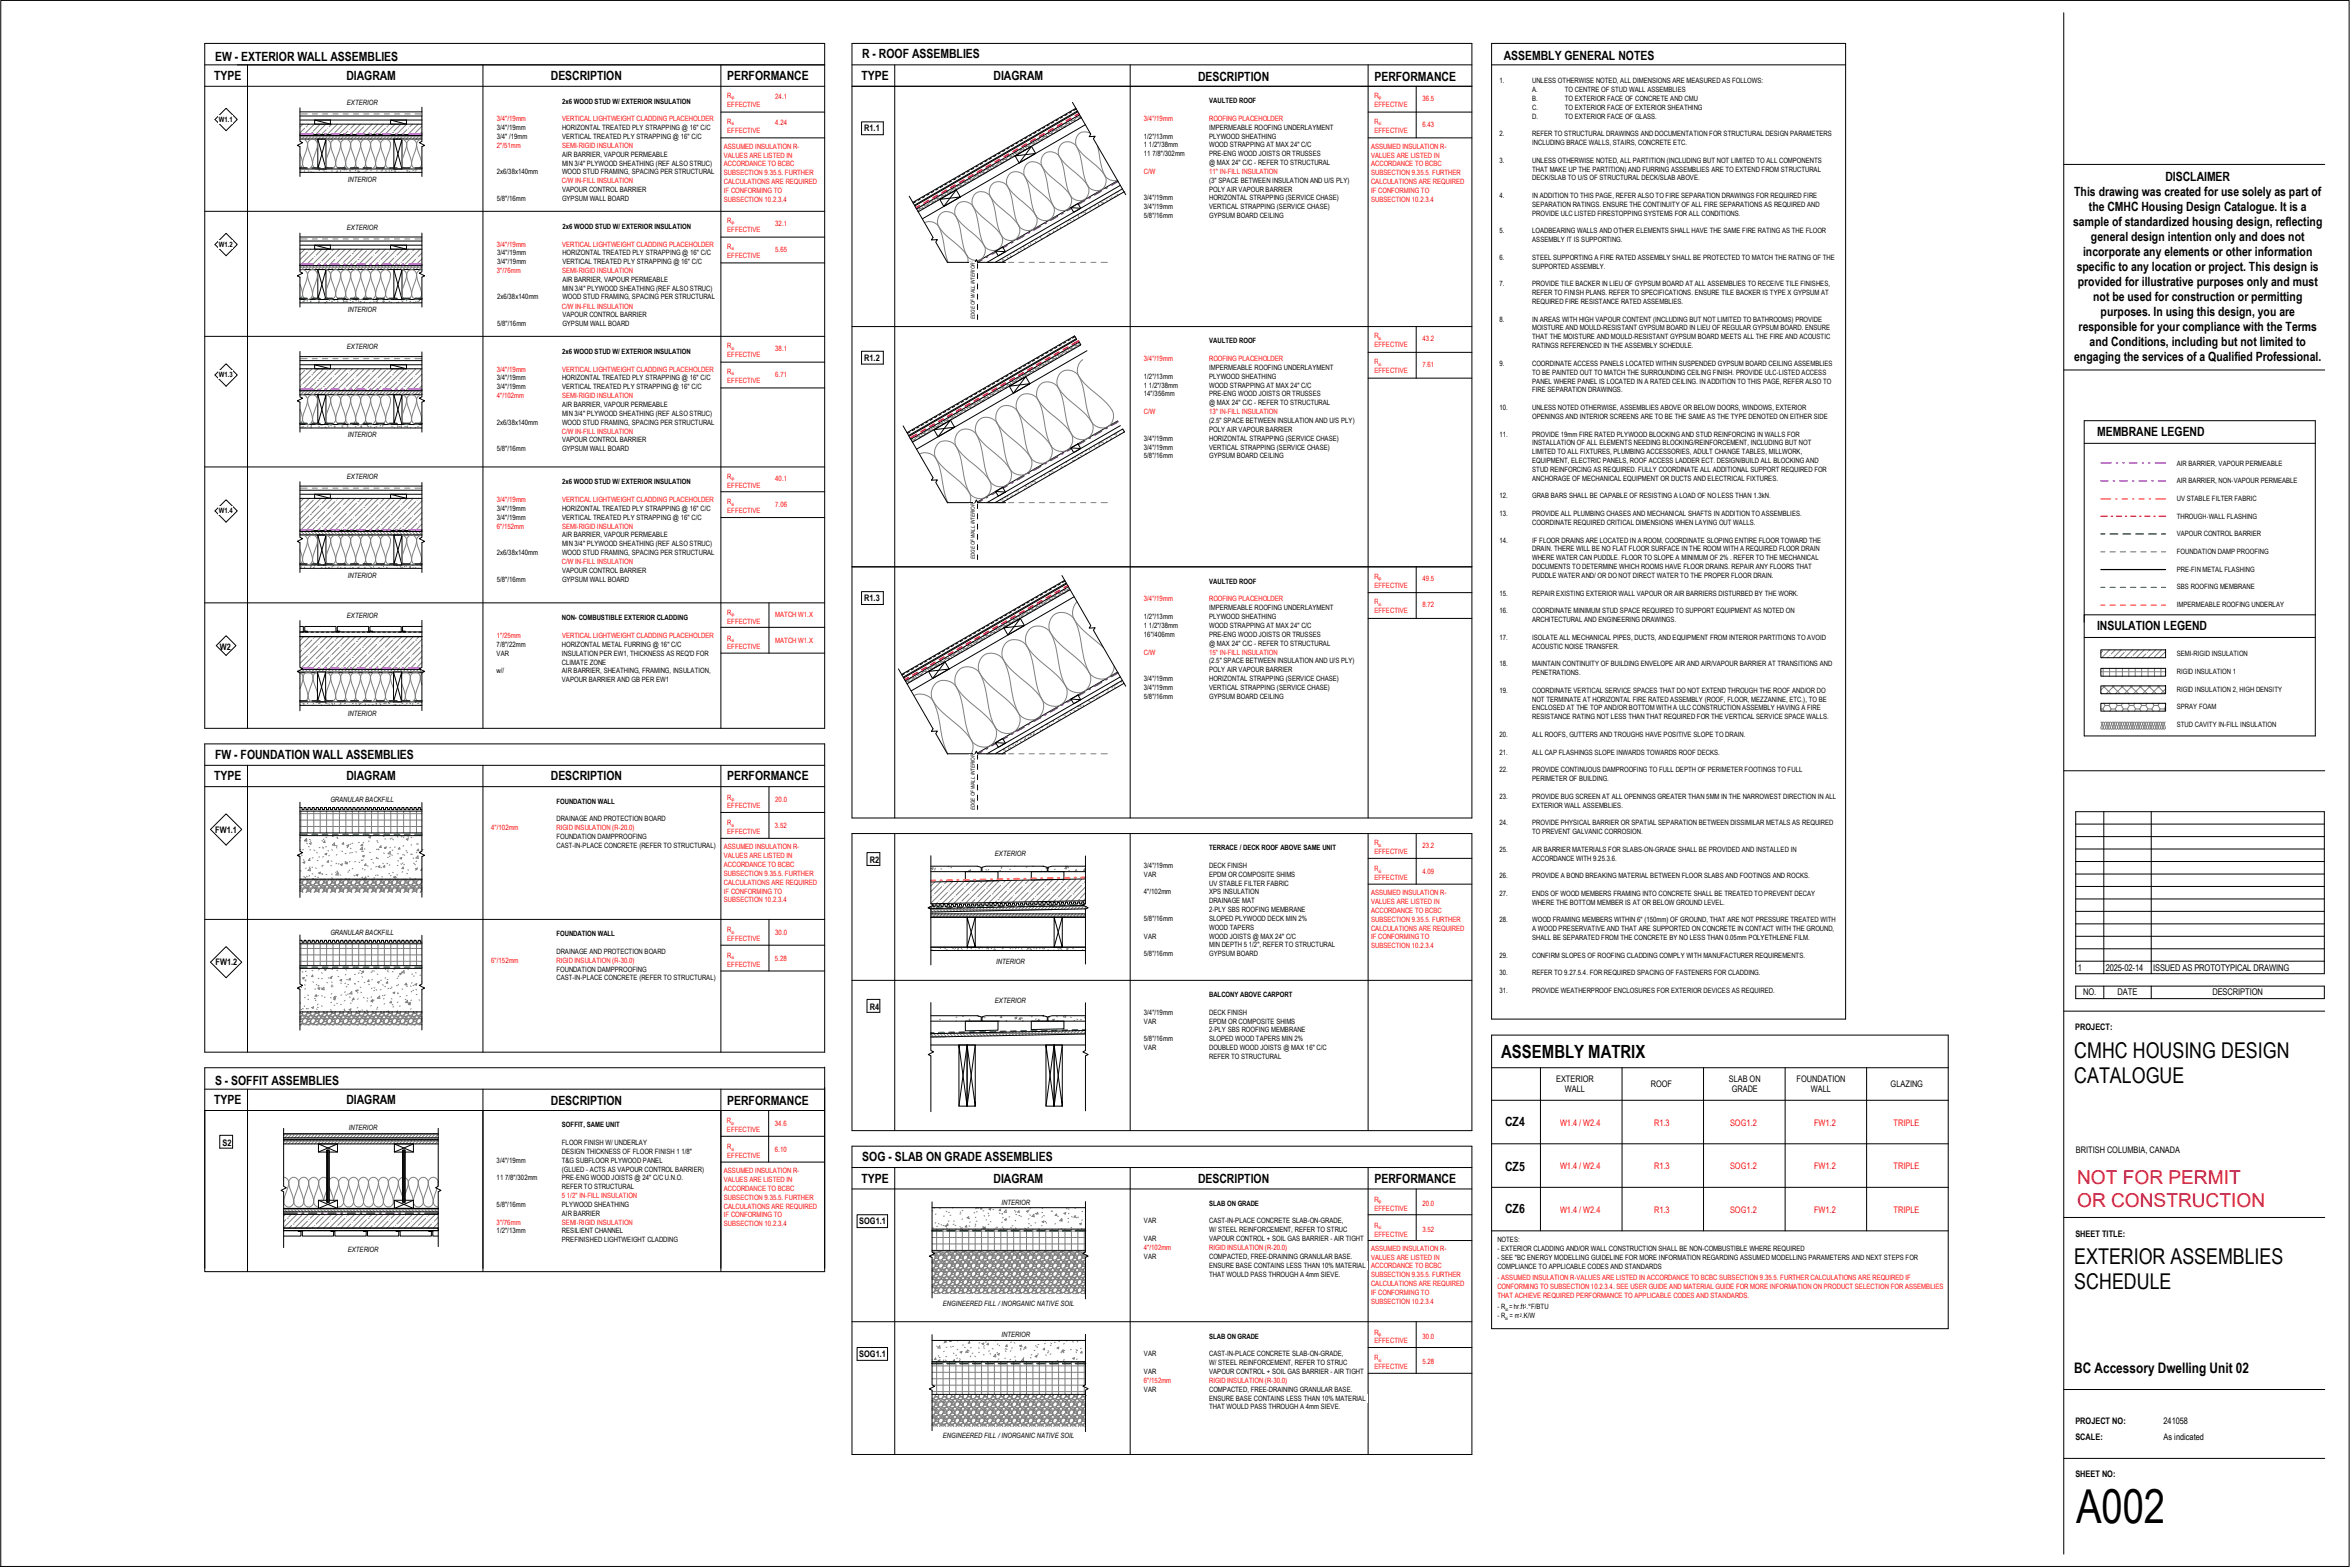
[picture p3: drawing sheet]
<svg xmlns="http://www.w3.org/2000/svg" width="914mm" height="610mm" viewBox="0 0 914 610" stroke-linecap="round" stroke-linejoin="round" font-family="sans-serif">
<defs><g id="words">
<text font-size="18.2" x="807.8" y="592.6">A002</text>
<g font-size="8.5">
<text x="807.1" y="411.5">CMHC HOUSING DESIGN</text>
<text x="807.1" y="421.2">CATALOGUE</text>
<text x="807.1" y="491.8">EXTERIOR ASSEMBLIES</text>
<text x="807.1" y="501.5">SCHEDULE</text>
</g>
<g font-size="7.4" fill="#f00">
<text x="808.2" y="460.8">NOT FOR PERMIT</text>
<text x="808.2" y="469.7">OR CONSTRUCTION</text>
</g>
<text font-size="7.1" x="584.1" y="411.5">ASSEMBLY MATRIX</text>
<text font-size="5.6" x="807.1" y="534.2">BC Accessory Dwelling Unit 02</text>
<g font-size="5">
<text x="842.6" y="70.6">DISCLAIMER</text>
<text x="807.1" y="76.4">This drawing was created for use solely as part of</text>
<text x="812.8" y="82.2">the CMHC Housing Design Catalogue. It is a</text>
<text x="806.7" y="88">sample of standardized housing design, reflecting</text>
<text x="813.6" y="93.9">general design intention only and does not</text>
<text x="810.5" y="99.7">incorporate any elements or other information</text>
<text x="808.1" y="105.5">specific to any location or project. This design is</text>
<text x="808.4" y="111.3">provided for illustrative purposes only and must</text>
<text x="814.5" y="117.1">not be used for construction or permitting</text>
<text x="817.4" y="122.9">purposes. In using this design, you are</text>
<text x="808.8" y="128.7">responsible for your compliance with the Terms</text>
<text x="813.1" y="134.5">and Conditions, including but not limited to</text>
<text x="807.1" y="140.4">engaging the services of a Qualified Professional.</text>
</g>
<g font-size="4.9">
<text x="83.7" y="23.7">EW -</text>
<text x="93.8" y="23.7">EXTERIOR WALL ASSEMBLIES</text>
<text x="335.5" y="22.7">R -</text>
<text x="342" y="22.7">ROOF ASSEMBLIES</text>
<text x="585.1" y="23.4">ASSEMBLY GENERAL NOTES</text>
<text x="83.3" y="31.2">TYPE</text>
<text x="134.8" y="31.2">DIAGRAM</text>
<text x="214.3" y="31.2">DESCRIPTION</text>
<text x="283" y="31.1">PERFORMANCE</text>
<text x="335.2" y="31.1">TYPE</text>
<text x="386.6" y="31.1">DIAGRAM</text>
<text x="466.2" y="31.5">DESCRIPTION</text>
<text x="534.8" y="31.4">PERFORMANCE</text>
<text x="816" y="169.7">MEMBRANE LEGEND</text>
<text x="816" y="245.2">INSULATION LEGEND</text>
<text x="83.7" y="295.3">FW -</text>
<text x="93.6" y="295.3">FOUNDATION WALL ASSEMBLIES</text>
<text x="83.3" y="303.6">TYPE</text>
<text x="134.8" y="303.6">DIAGRAM</text>
<text x="214.3" y="303.6">DESCRIPTION</text>
<text x="283" y="303.6">PERFORMANCE</text>
<text x="83.7" y="422">S -</text>
<text x="90" y="422">SOFFIT ASSEMBLIES</text>
<text x="83.3" y="429.5">TYPE</text>
<text x="134.8" y="429.5">DIAGRAM</text>
<text x="214.3" y="429.9">DESCRIPTION</text>
<text x="283" y="429.9">PERFORMANCE</text>
<text x="585.6" y="437.9">CZ4</text>
<text x="335.5" y="451.7">SOG -</text>
<text x="348.1" y="451.7">SLAB ON GRADE ASSEMBLIES</text>
<text x="585.6" y="455.4">CZ5</text>
<text x="335.2" y="460.1">TYPE</text>
<text x="386.6" y="460.1">DIAGRAM</text>
<text x="466.2" y="460.1">DESCRIPTION</text>
<text x="534.8" y="460.1">PERFORMANCE</text>
<text x="585.6" y="471.8">CZ6</text>
</g>
<g font-size="3.6">
<text x="808.4" y="377.6">1</text>
<text x="819.4" y="377.6">2025-02-14</text>
<text x="837.8" y="377.6">ISSUED AS PROTOTYPICAL DRAWING</text>
<text x="810.6" y="387.3">NO.</text>
<text x="824" y="387.3">DATE</text>
<text x="860.9" y="387.3">DESCRIPTION</text>
</g>
<g font-size="3.5">
<text x="336.3" y="51.1">R1.1</text>
<text x="336.3" y="140.4">R1.2</text>
<text x="336.3" y="233.9">R1.3</text>
<text x="85.6" y="252.7">W2</text>
<text x="83.7" y="323.9">FW1.1</text>
<text x="338.5" y="335.9">R2</text>
<text x="83.9" y="375.5">FW1.2</text>
<text x="338.5" y="393">R4</text>
<text x="807.5" y="400.7">PROJECT:</text>
<text x="605.5" y="420.8">EXTERIOR</text>
<text x="608.9" y="424.9">WALL</text>
<text x="642.4" y="422.9">ROOF</text>
<text x="672.7" y="420.8">SLAB ON</text>
<text x="673.8" y="424.9">GRADE</text>
<text x="699.1" y="420.8">FOUNDATION</text>
<text x="704.6" y="424.9">WALL</text>
<text x="735.7" y="422.9">GLAZING</text>
<text x="86.6" y="445.9">S2</text>
<text x="807.8" y="448.4">BRITISH COLUMBIA, CANADA</text>
<text x="334.3" y="476.3">SOG1.1</text>
<text x="807.6" y="481">SHEET TITLE:</text>
<text x="334.3" y="528">SOG1.1</text>
<text x="807.6" y="553.9">PROJECT NO:</text>
<text x="841.9" y="553.9">241058</text>
<text x="807.6" y="560.4">SCALE:</text>
<text x="841.9" y="560.4">As indicated</text>
<text x="807.6" y="574.7">SHEET NO:</text>
</g>
<g font-size="3.5" fill="#f00">
<text x="607" y="438.1">W1.4 / W2.4</text>
<text x="643.6" y="438.1">R1.3</text>
<text x="673.2" y="438.1">SOG1.2</text>
<text x="705.9" y="438.1">FW1.2</text>
<text x="736.8" y="438.1">TRIPLE</text>
<text x="607" y="454.9">W1.4 / W2.4</text>
<text x="643.6" y="454.9">R1.3</text>
<text x="673.2" y="454.9">SOG1.2</text>
<text x="705.9" y="454.9">FW1.2</text>
<text x="736.8" y="454.9">TRIPLE</text>
<text x="607" y="472">W1.4 / W2.4</text>
<text x="643.6" y="472">R1.3</text>
<text x="673.2" y="472">SOG1.2</text>
<text x="705.9" y="472">FW1.2</text>
<text x="736.8" y="472">TRIPLE</text>
</g>
<g font-size="2.8">
<text x="583.5" y="32.3">1.</text>
<text x="596.2" y="32.3">UNLESS OTHERWISE NOTED, ALL DIMENSIONS ARE MEASURED AS FOLLOWS:</text>
<text x="596.2" y="35.8">A.</text>
<text x="608.9" y="35.8">TO CENTRE OF STUD WALL ASSEMBLIES</text>
<text x="135" y="40.8">EXTERIOR</text>
<text x="218.7" y="40.4">2x6 WOOD STUD W/ EXTERIOR INSULATION</text>
<text x="470.5" y="40.1">VAULTED ROOF</text>
<text x="596.2" y="39.2">B.</text>
<text x="608.9" y="39.2">TO EXTERIOR FACE OF CONCRETE AND CMU</text>
<text x="85.2" y="47.4">W1.1</text>
<text x="596.2" y="42.7">C.</text>
<text x="596.2" y="46.1">D.</text>
<text x="608.9" y="42.7">TO EXTERIOR FACE OF EXTERIOR SHEATHING</text>
<text x="608.9" y="46.1">TO EXTERIOR FACE OF GLASS.</text>
<text x="193.3" y="50.7">3/4&quot;/19mm</text>
<text x="218.7" y="50.7">HORIZONTAL TREATED PLY STRAPPING @ 16&quot; C/C</text>
<text x="445.1" y="53.9">1/2&quot;/13mm</text>
<text x="470.5" y="50.5">IMPERMEABLE ROOFING UNDERLAYMENT</text>
<text x="470.5" y="53.9">PLYWOOD SHEATHING</text>
<text x="583.5" y="53">2.</text>
<text x="596.2" y="53">REFER TO STRUCTURAL DRAWINGS AND DOCUMENTATION FOR STRUCTURAL DESIGN PARAMETERS</text>
<text x="193.3" y="54.1">3/4&quot; /19mm</text>
<text x="218.7" y="54.1">VERTICAL TREATED PLY STRAPPING @ 16&quot; C/C</text>
<text x="445.1" y="57.3">1 1/2&quot;/38mm</text>
<text x="470.5" y="57.3">WOOD STRAPPING AT MAX 24&quot; C/C</text>
<text x="596.2" y="56.4">INCLUDING BRACE WALLS, STAIRS, CONCRETE ETC.</text>
<text x="218.7" y="61">AIR BARRIER, VAPOUR PERMEABLE</text>
<text x="218.7" y="64.4">MIN 3/4&quot; PLYWOOD SHEATHING (REF ALSO STRUC)</text>
<text x="445.1" y="60.7">11 7/8&quot;/302mm</text>
<text x="470.5" y="60.7">PRE-</text>
<text x="470.5" y="64.2">@ MAX 24&quot; C/C -</text>
<text x="476.1" y="60.7">ENG WOOD JOISTS OR TRUSSES</text>
<text x="489.5" y="64.2">REFER TO STRUCTURAL</text>
<text x="583.5" y="63.3">3.</text>
<text x="596.2" y="63.3">UNLESS OTHERWISE NOTED, ALL PARTITION (INCLUDING BUT NOT LIMITED TO ALL COMPONENTS</text>
<text x="135.4" y="70.6">INTERIOR</text>
<text x="193.3" y="67.9">2x6/38x140mm</text>
<text x="218.7" y="67.9">WOOD STUD FRAMING, SPACING PER STRUCTURAL</text>
<text x="470.5" y="71.1">(3&quot; SPACE BETWEEN INSULATION AND U/S PLY)</text>
<text x="596.2" y="66.7">THAT MAKE UP THE PARTITION) AND FURRING ASSEMBLIES ARE TO EXTEND FROM STRUCTURAL</text>
<text x="596.2" y="70.1">DECK/SLAB TO U/S OF STRUCTURAL DECK/SLAB ABOVE.</text>
<text x="218.7" y="74.8">VAPOUR CONTROL BARRIER</text>
<text x="445.1" y="77.9">3/4&quot;/19mm</text>
<text x="470.5" y="74.5">POLY AIR VAPOUR BARRIER</text>
<text x="470.5" y="77.9">HORIZONTAL STRAPPING (SERVICE CHASE)</text>
<text x="583.5" y="77">4.</text>
<text x="596.2" y="77">IN ADDITION TO THIS PAGE, REFER ALSO TO FIRE SEPARATION DRAWINGS FOR REQUIRED FIRE</text>
<text x="193.3" y="78.2">5/8&quot;/16mm</text>
<text x="218.7" y="78.2">GYPSUM WALL BOARD</text>
<text x="445.1" y="81.4">3/4&quot;/19mm</text>
<text x="470.5" y="81.4">VERTICAL STRAPPING (SERVICE CHASE)</text>
<text x="596.2" y="80.5">SEPARATION RATINGS. ENSURE THE CONTINUITY OF ALL FIRE SEPARATIONS AS REQUIRED AND</text>
<text x="596.2" y="83.9">PROVIDE ULC LISTED FIRESTOPPING SYSTEMS FOR ALL CONDITIONS.</text>
<text x="135" y="89.4">EXTERIOR</text>
<text x="218.8" y="89">2x6 WOOD STUD W/ EXTERIOR INSULATION</text>
<text x="445.1" y="84.8">5/8&quot;/16mm</text>
<text x="470.5" y="84.8">GYPSUM BOARD CEILING</text>
<text x="583.5" y="90.8">5.</text>
<text x="596.2" y="90.8">LOADBEARING WALLS AND OTHER ELEMENTS SHALL HAVE THE SAME FIRE RATING AS THE FLOOR</text>
<text x="596.2" y="94.2">ASSEMBLY IT IS SUPPORTING.</text>
<text x="85.2" y="96">W1.2</text>
<text x="193.4" y="99.4">3/4&quot;/19mm</text>
<text x="218.8" y="99.4">HORIZONTAL TREATED PLY STRAPPING @ 16&quot; C/C</text>
<text x="583.5" y="101.1">6.</text>
<text x="596.2" y="101.1">STEEL SUPPORTING A FIRE RATED ASSEMBLY SHALL BE PROTECTED TO MATCH THE RATING OF THE</text>
<text x="193.4" y="102.8">3/4&quot;/19mm</text>
<text x="218.8" y="102.8">VERTICAL TREATED PLY STRAPPING @ 16&quot; C/C</text>
<text x="596.2" y="104.5">SUPPORTED ASSEMBLY.</text>
<text x="218.8" y="109.6">AIR BARRIER, VAPOUR PERMEABLE</text>
<text x="218.8" y="113.1">MIN 3/4&quot; PLYWOOD SHEATHING (REF ALSO STRUC)</text>
<text x="583.5" y="111.4">7.</text>
<text x="596.2" y="111.4">PROVIDE TILE BACKER IN LIEU OF GYPSUM BOARD AT ALL ASSEMBLIES TO RECEIVE TILE FINISHES,</text>
<text x="193.4" y="116.5">2x6/38x140mm</text>
<text x="218.8" y="116.5">WOOD STUD FRAMING, SPACING PER STRUCTURAL</text>
<text x="596.2" y="114.9">REFER TO FINISH PLANS. REFER TO SPECIFICATIONS. ENSURE TILE BACKER IS TYPE X GYPSUM AT</text>
<text x="596.2" y="118.3">REQUIRED FIRE RESISTANCE RATED ASSEMBLIES.</text>
<text x="135.4" y="121.4">INTERIOR</text>
<text x="218.8" y="123.4">VAPOUR CONTROL BARRIER</text>
<text x="583.5" y="125.1">8.</text>
<text x="596.2" y="125.1">IN AREAS WITH HIGH VAPOUR CONTENT (INCLUDING BUT NOT LIMITED TO BATHROOMS) PROVIDE</text>
<text x="193.4" y="126.8">5/8&quot;/16mm</text>
<text x="218.8" y="126.8">GYPSUM WALL BOARD</text>
<text x="596.2" y="128.6">MOISTURE AND MOULD-</text>
<text x="623.8" y="128.6">RESISTANT GYPSUM BOARD IN LIEU OF REGULAR GYPSUM BOARD. ENSURE</text>
<text x="135" y="135.9">EXTERIOR</text>
<text x="218.7" y="137.7">2x6 WOOD STUD W/ EXTERIOR INSULATION</text>
<text x="470.5" y="133.6">VAULTED ROOF</text>
<text x="596.2" y="132">THAT THE MOISTURE AND MOULD-</text>
<text x="596.2" y="135.5">RATINGS REFERENCED IN THE ASSEMBLY SCHEDULE.</text>
<text x="636" y="132">RESISTANT GYPSUM BOARD MEETS ALL THE FIRE AND ACOUSTIC</text>
<text x="470.5" y="143.9">IMPERMEABLE ROOFING UNDERLAYMENT</text>
<text x="583.5" y="142.3">9.</text>
<text x="596.2" y="142.3">COORDINATE ACCESS PANELS LOCATED WITHIN SUSPENDED GYPSUM BOARD CEILING ASSEMBLIES</text>
<text x="85.2" y="146.8">W1.3</text>
<text x="193.3" y="148">3/4&quot;/19mm</text>
<text x="218.7" y="148">HORIZONTAL TREATED PLY STRAPPING @ 16&quot; C/C</text>
<text x="445.1" y="147.4">1/2&quot;/13mm</text>
<text x="470.5" y="147.4">PLYWOOD SHEATHING</text>
<text x="596.2" y="145.8">TO BE PAINTED OUT TO MATCH THE SURROUNDING CEILING FINISH. PROVIDE ULC-</text>
<text x="596.2" y="149.2">PANEL WHERE PANEL IS LOCATED IN A RATED CEILING. IN ADDITION TO THIS PAGE, REFER ALSO TO</text>
<text x="692.1" y="145.8">LISTED ACCESS</text>
<text x="193.3" y="151.4">3/4&quot;/19mm</text>
<text x="218.7" y="151.4">VERTICAL TREATED PLY STRAPPING @ 16&quot; C/C</text>
<text x="445.1" y="150.8">1 1/2&quot;/38mm</text>
<text x="445.1" y="154.2">14&quot;/356mm</text>
<text x="470.5" y="150.8">WOOD STRAPPING AT MAX 24&quot; C/C</text>
<text x="470.5" y="154.2">PRE-</text>
<text x="476.1" y="154.2">ENG WOOD JOISTS OR TRUSSES</text>
<text x="596.2" y="152.7">FIRE SEPARATION DRAWINGS.</text>
<text x="218.7" y="158.3">AIR BARRIER, VAPOUR PERMEABLE</text>
<text x="218.7" y="161.7">MIN 3/4&quot; PLYWOOD SHEATHING (REF ALSO STRUC)</text>
<text x="470.5" y="157.7">@ MAX 24&quot; C/C -</text>
<text x="489.5" y="157.7">REFER TO STRUCTURAL</text>
<text x="583.5" y="159.5">10.</text>
<text x="596.2" y="159.5">UNLESS NOTED OTHERWISE, ASSEMBLIES ABOVE OR BELOW DOORS, WINDOWS, EXTERIOR</text>
<text x="193.3" y="165.1">2x6/38x140mm</text>
<text x="218.7" y="165.1">WOOD STUD FRAMING, SPACING PER STRUCTURAL</text>
<text x="470.5" y="164.5">(2.5&quot; SPACE BETWEEN INSULATION AND U/S PLY)</text>
<text x="470.5" y="168">POLY AIR VAPOUR BARRIER</text>
<text x="596.2" y="162.9">OPENINGS AND INTERIOR SCREENS ARE TO BE THE SAME AS THE TYPE DENOTED ON EITHER SIDE</text>
<text x="135.4" y="170">INTERIOR</text>
<text x="218.7" y="172">VAPOUR CONTROL BARRIER</text>
<text x="445.1" y="171.4">3/4&quot;/19mm</text>
<text x="470.5" y="171.4">HORIZONTAL STRAPPING (SERVICE CHASE)</text>
<text x="583.5" y="169.8">11.</text>
<text x="596.2" y="169.8">PROVIDE 19mm FIRE RATED PLYWOOD BLOCKING AND STUD REINFORCING IN WALLS FOR</text>
<text x="596.2" y="173.3">INSTALLATION OF ALL ELEMENTS NEEDING BLOCKING/REINFORCEMENT, INCLUDING BUT NOT</text>
<text x="193.3" y="175.5">5/8&quot;/16mm</text>
<text x="218.7" y="175.5">GYPSUM WALL BOARD</text>
<text x="445.1" y="174.9">3/4&quot;/19mm</text>
<text x="445.1" y="178.3">5/8&quot;/16mm</text>
<text x="470.5" y="174.9">VERTICAL STRAPPING (SERVICE CHASE)</text>
<text x="470.5" y="178.3">GYPSUM BOARD CEILING</text>
<text x="596.2" y="176.7">LIMITED TO ALL FIXTURES, PLUMBING ACCESSORIES, ADULT CHANGE TABLES, MILLWORK,</text>
<text x="596.2" y="180.1">EQUIPMENT, ELECTRIC PANELS, ROOF ACCESS LADDER ECT. DESIGN/BUILD ALL BLOCKING AND</text>
<text x="596.2" y="183.6">STUD REINFORCING AS REQUIRED. FULLY COORDINATE ALL ADDITIONAL SUPPORT REQUIRED FOR</text>
<text x="847" y="181.1">AIR BARRIER, VAPOUR PERMEABLE</text>
<text x="135" y="186.4">EXTERIOR</text>
<text x="218.7" y="188.5">2x6 WOOD STUD W/ EXTERIOR INSULATION</text>
<text x="596.2" y="187">ANCHORAGE OF MECHANICAL EQUIPMENT OR DUCTS AND ELECTRICAL FIXTURES.</text>
<text x="847" y="188">AIR BARRIER, NON-</text>
<text x="869.1" y="188">VAPOUR PERMEABLE</text>
<text x="583.5" y="193.9">12.</text>
<text x="596.2" y="193.9">GRAB BARS SHALL BE CAPABLE OF RESISTING A LOAD OF NO LESS THAN 1.3kN.</text>
<text x="847" y="194.9">UV STABLE FILTER FABRIC</text>
<text x="85.2" y="199.7">W1.4</text>
<text x="193.3" y="198.8">3/4&quot;/19mm</text>
<text x="193.3" y="202.2">3/4&quot;/19mm</text>
<text x="218.7" y="198.8">HORIZONTAL TREATED PLY STRAPPING @ 16&quot; C/C</text>
<text x="218.7" y="202.2">VERTICAL TREATED PLY STRAPPING @ 16&quot; C/C</text>
<text x="583.5" y="200.7">13.</text>
<text x="596.2" y="200.7">PROVIDE ALL PLUMBING CHASES AND MECHANICAL SHAFTS IN ADDITION TO ASSEMBLIES.</text>
<text x="847" y="201.7">THROUGH-</text>
<text x="859.5" y="201.7">WALL FLASHING</text>
<text x="218.7" y="209.1">AIR BARRIER, VAPOUR PERMEABLE</text>
<text x="596.2" y="204.2">COORDINATE REQUIRED CRITICAL DIMENSIONS WHEN LAYING OUT WALLS.</text>
<text x="847" y="208.6">VAPOUR CONTROL BARRIER</text>
<text x="193.3" y="215.9">2x6/38x140mm</text>
<text x="218.7" y="212.5">MIN 3/4&quot; PLYWOOD SHEATHING (REF ALSO STRUC)</text>
<text x="218.7" y="215.9">WOOD STUD FRAMING, SPACING PER STRUCTURAL</text>
<text x="583.5" y="211.1">14.</text>
<text x="596.2" y="211.1">IF FLOOR DRAINS ARE LOCATED IN A ROOM, COORDINATE SLOPING ENTIRE FLOOR TOWARD THE</text>
<text x="596.2" y="214.5">DRAIN. THERE WILL BE NO FLAT FLOOR SURFACE IN THE ROOM WITH A REQUIRED FLOOR DRAIN</text>
<text x="847" y="215.5">FOUNDATION DAMP PROOFING</text>
<text x="596.2" y="217.9">WHERE WATER CAN PUDDLE. FLOOR TO SLOPE A MINIMUM OF 2% . REFER TO THE MECHANICAL</text>
<text x="596.2" y="221.4">DOCUMENTS TO DETERMINE WHICH ROOMS HAVE FLOOR DRAINS. REPAIR ANY FLOORS THAT</text>
<text x="135.4" y="224.7">INTERIOR</text>
<text x="193.3" y="226.3">5/8&quot;/16mm</text>
<text x="218.7" y="222.8">VAPOUR CONTROL BARRIER</text>
<text x="218.7" y="226.3">GYPSUM WALL BOARD</text>
<text x="470.5" y="227.1">VAULTED ROOF</text>
<text x="596.2" y="224.8">PUDDLE WATER AND/ OR DO NOT DIRECT WATER TO THE PROPER FLOOR DRAIN.</text>
<text x="847" y="222.3">PRE-</text>
<text x="852.6" y="222.3">FIN METAL FLASHING</text>
<text x="583.5" y="231.7">15.</text>
<text x="596.2" y="231.7">REPAIR EXISTING EXTERIOR WALL VAPOUR OR AIR BARRIERS DISTURBED BY THE WORK.</text>
<text x="847" y="229.2">SBS ROOFING MEMBRANE</text>
<text x="470.5" y="237.4">IMPERMEABLE ROOFING UNDERLAYMENT</text>
<text x="583.5" y="238.6">16.</text>
<text x="596.2" y="238.6">COORDINATE MINIMUM STUD SPACE REQUIRED TO SUPPORT EQUIPMENT AS NOTED ON</text>
<text x="847" y="236.1">IMPERMEABLE ROOFING UNDERLAY</text>
<text x="135" y="240.6">EXTERIOR</text>
<text x="218.7" y="241.3">NON-</text>
<text x="225.2" y="241.3">COMBUSTIBLE EXTERIOR CLADDING</text>
<text x="445.1" y="240.8">1/2&quot;/13mm</text>
<text x="445.1" y="244.3">1 1/2&quot;/38mm</text>
<text x="470.5" y="240.8">PLYWOOD SHEATHING</text>
<text x="470.5" y="244.3">WOOD STRAPPING AT MAX 24&quot; C/C</text>
<text x="596.2" y="242">ARCHITECTURAL AND ENGINEERING DRAWINGS.</text>
<text x="193.3" y="251.7">7/8&quot;/22mm</text>
<text x="218.7" y="251.7">HORIZONTAL METAL FURRING @ 16&quot; C/C</text>
<text x="445.1" y="247.7">16&quot;/406mm</text>
<text x="470.5" y="247.7">PRE-</text>
<text x="470.5" y="251.1">@ MAX 24&quot; C/C -</text>
<text x="476.1" y="247.7">ENG WOOD JOISTS OR TRUSSES</text>
<text x="489.5" y="251.1">REFER TO STRUCTURAL</text>
<text x="583.5" y="248.9">17.</text>
<text x="596.2" y="248.9">ISOLATE ALL MECHANICAL PIPES, DUCTS, AND EQUIPMENT FROM INTERIOR PARTITIONS TO AVOID</text>
<text x="193.3" y="255.1">VAR</text>
<text x="218.7" y="255.1">INSULATION PER EW1, THICKNESS AS REQ'D FOR</text>
<text x="596.2" y="252.3">ACOUSTIC NOISE TRANSFER.</text>
<text x="847" y="255.3">SEMI-</text>
<text x="853.6" y="255.3">RIGID INSULATION</text>
<text x="193.3" y="262">w//</text>
<text x="218.7" y="262">AIR BARRIER, SHEATHING, FRAMING, INSULATION,</text>
<text x="218.7" y="258.5">CLIMATE ZONE</text>
<text x="470.5" y="258">(2.5&quot; SPACE BETWEEN INSULATION AND U/S PLY)</text>
<text x="470.5" y="261.5">POLY AIR VAPOUR BARRIER</text>
<text x="583.5" y="259.2">18.</text>
<text x="596.2" y="259.2">MAINTAIN CONTINUITY OF BUILDING ENVELOPE AIR AND AIR/VAPOUR BARRIER AT TRANSITIONS AND</text>
<text x="596.2" y="262.6">PENETRATIONS.</text>
<text x="847" y="262.2">RIGID INSULATION 1</text>
<text x="218.7" y="265.4">VAPOUR BARRIER AND GB PER EW1</text>
<text x="445.1" y="264.9">3/4&quot;/19mm</text>
<text x="445.1" y="268.3">3/4&quot;/19mm</text>
<text x="470.5" y="264.9">HORIZONTAL STRAPPING (SERVICE CHASE)</text>
<text x="470.5" y="268.3">VERTICAL STRAPPING (SERVICE CHASE)</text>
<text x="583.5" y="269.5">19.</text>
<text x="596.2" y="269.5">COORDINATE VERTICAL SERVICE SPACES THAT DO NOT EXTEND THROUGH THE ROOF AND/OR DO</text>
<text x="847" y="269.1">RIGID INSULATION 2, HIGH DENSITY</text>
<text x="445.1" y="271.7">5/8&quot;/16mm</text>
<text x="470.5" y="271.7">GYPSUM BOARD CEILING</text>
<text x="596.2" y="272.9">NOT TERMINATE AT HORIZONTAL FIRE RATED ASSEMBLY (ROOF, FLOOR, MEZZANINE, ETC.), TO BE</text>
<text x="847" y="275.9">SPRAY FOAM</text>
<text x="135.4" y="278.7">INTERIOR</text>
<text x="596.2" y="276.4">ENCLOSED AT THE TOP AND/OR BOTTOM WITH A ULC CONSTRUCTION ASSEMBLY HAVING A FIRE</text>
<text x="596.2" y="279.8">RESISTANCE RATING NOT LESS THAN THAT REQUIRED FOR THE VERTICAL SERVICE SPACE WALLS.</text>
<text x="583.5" y="286.7">20.</text>
<text x="596.2" y="286.7">ALL ROOFS, GUTTERS AND TROUGHS HAVE POSITIVE SLOPE TO DRAIN.</text>
<text x="847" y="282.8">STUD CAVITY IN-</text>
<text x="866.3" y="282.8">FILL INSULATION</text>
<text x="583.5" y="293.6">21.</text>
<text x="596.2" y="293.6">ALL CAP FLASHINGS SLOPE INWARDS TOWARDS ROOF DECKS.</text>
<text x="583.5" y="300.4">22.</text>
<text x="596.2" y="300.4">PROVIDE CONTINUOUS DAMPROOFING TO FULL DEPTH OF PERIMETER FOOTINGS TO FULL</text>
<text x="596.2" y="303.9">PERIMETER OF BUILDING.</text>
<text x="583.5" y="310.8">23.</text>
<text x="596.2" y="310.8">PROVIDE BUG SCREEN AT ALL OPENINGS GREATER THAN 5MM IN THE NARROWEST DIRECTION IN ALL</text>
<text x="128.6" y="312.1">GRANULAR BACKFILL</text>
<text x="216.5" y="312.6">FOUNDATION WALL</text>
<text x="596.2" y="314.2">EXTERIOR WALL ASSEMBLIES.</text>
<text x="216.5" y="319.4">DRAINAGE AND PROTECTION BOARD</text>
<text x="583.5" y="321.1">24.</text>
<text x="596.2" y="321.1">PROVIDE PHYSICAL BARRIER OR SPATIAL SEPARATION BETWEEN DISSIMILAR METALS AS REQUIRED</text>
<text x="216.5" y="326.3">FOUNDATION DAMPPROOFING</text>
<text x="216.5" y="329.8">CAST-</text>
<text x="223.6" y="329.8">IN-</text>
<text x="226.7" y="329.8">PLACE CONCRETE (REFER TO STRUCTURAL)</text>
<text x="596.2" y="324.5">TO PREVENT GALVANIC CORROSION.</text>
<text x="387.1" y="333.2">EXTERIOR</text>
<text x="470.5" y="330.8">TERRACE / DECK ROOF ABOVE SAME UNIT</text>
<text x="583.5" y="331.4">25.</text>
<text x="596.2" y="331.4">AIR BARRIER MATERIALS FOR SLABS-</text>
<text x="596.2" y="334.8">ACCORDANCE WITH 9.25.3.6.</text>
<text x="639.8" y="331.4">ON-</text>
<text x="644" y="331.4">GRADE SHALL BE PROVIDED AND INSTALLED IN</text>
<text x="445.1" y="337.6">3/4&quot;/19mm</text>
<text x="445.1" y="341.1">VAR</text>
<text x="470.5" y="337.6">DECK FINISH</text>
<text x="470.5" y="341.1">EPDM OR COMPOSITE SHIMS</text>
<text x="583.5" y="341.7">26.</text>
<text x="596.2" y="341.7">PROVIDE A BOND BREAKING MATERIAL BETWEEN FLOOR SLABS AND FOOTINGS AND ROCKS.</text>
<text x="445.1" y="347.9">4&quot;/102mm</text>
<text x="470.5" y="344.5">UV STABLE FILTER FABRIC</text>
<text x="470.5" y="347.9">XPS INSULATION</text>
<text x="470.5" y="351.4">DRAINAGE MAT</text>
<text x="583.5" y="348.6">27.</text>
<text x="596.2" y="348.6">ENDS OF WOOD MEMBERS FRAMING INTO CONCRETE SHALL BE TREATED TO PREVENT DECAY</text>
<text x="596.2" y="352">WHERE THE BOTTOM MEMBER IS AT OR BELOW GROUND LEVEL.</text>
<text x="445.1" y="358.3">5/8&quot;/16mm</text>
<text x="470.5" y="354.8">2-</text>
<text x="470.5" y="358.3">SLOPED PLYWOOD DECK MIN 2%</text>
<text x="472.6" y="354.8">PLY SBS ROOFING MEMBRANE</text>
<text x="583.5" y="358.9">28.</text>
<text x="596.2" y="358.9">WOOD FRAMING MEMBERS WITHIN 6&quot; (150mm) OF GROUND, THAT ARE NOT PRESSURE TREATED WITH</text>
<text x="128.6" y="363.8">GRANULAR BACKFILL</text>
<text x="216.5" y="364.2">FOUNDATION WALL</text>
<text x="445.1" y="365.1">VAR</text>
<text x="470.5" y="361.7">WOOD TAPERS</text>
<text x="470.5" y="365.1">WOOD JOISTS @ MAX 24&quot; C/C</text>
<text x="596.2" y="362.3">A WOOD PRESERVATIVE AND THAT ARE SUPPORTED ON CONCRETE IN CONTACT WITH THE GROUND,</text>
<text x="596.2" y="365.8">SHALL BE SEPARATED FROM THE CONCRETE BY NO LESS THAN 0.05mm POLYETHLENE FILM.</text>
<text x="216.5" y="371.1">DRAINAGE AND PROTECTION BOARD</text>
<text x="445.1" y="372">5/8&quot;/16mm</text>
<text x="470.5" y="368.6">MIN DEPTH 5 1/2&quot;, REFER TO STRUCTURAL</text>
<text x="470.5" y="372">GYPSUM BOARD</text>
<text x="216.5" y="378">FOUNDATION DAMPPROOFING</text>
<text x="387.6" y="374.9">INTERIOR</text>
<text x="583.5" y="372.6">29.</text>
<text x="596.2" y="372.6">CONFIRM SLOPES OF ROOFING CLADDING COMPLY WITH MANUFACTURER REQUIREMENTS.</text>
<text x="216.5" y="381.4">CAST-</text>
<text x="223.6" y="381.4">IN-</text>
<text x="226.7" y="381.4">PLACE CONCRETE (REFER TO STRUCTURAL)</text>
<text x="583.5" y="379.5">30.</text>
<text x="596.2" y="379.5">REFER TO 9.27.5.4. FOR REQUIRED SPACING OF FASTENERS FOR CLADDING.</text>
<text x="470.5" y="387.9">BALCONY ABOVE CARPORT</text>
<text x="583.5" y="386.4">31.</text>
<text x="596.2" y="386.4">PROVIDE WEATHERPROOF ENCLOSURES FOR EXTERIOR DEVICES AS REQUIRED.</text>
<text x="387.1" y="390.3">EXTERIOR</text>
<text x="445.1" y="394.7">3/4&quot;/19mm</text>
<text x="470.5" y="394.7">DECK FINISH</text>
<text x="445.1" y="398.2">VAR</text>
<text x="470.5" y="398.2">EPDM OR COMPOSITE SHIMS</text>
<text x="470.5" y="401.6">2-</text>
<text x="472.6" y="401.6">PLY SBS ROOFING MEMBRANE</text>
<text x="445.1" y="405">5/8&quot;/16mm</text>
<text x="470.5" y="405">SLOPED WOOD TAPERS MIN 2%</text>
<text x="445.1" y="408.5">VAR</text>
<text x="470.5" y="408.5">DOUBLED WOOD JOISTS @ MAX 16&quot; C/C</text>
<text x="470.5" y="411.9">REFER TO STRUCTURAL</text>
<text x="135.8" y="439.5">INTERIOR</text>
<text x="218.7" y="438.6">SOFFIT, SAME UNIT</text>
<text x="218.7" y="445.4">FLOOR FINISH W/ UNDERLAY</text>
<text x="218.7" y="448.9">DESIGN THICKNESS OF FLOOR FINISH 1 1/8&quot;</text>
<text x="193.3" y="452.3">3/4&quot;/19mm</text>
<text x="218.7" y="452.3">T&amp;G SUBFLOOR PLYWOOD PANEL</text>
<text x="218.7" y="455.8">(GLUED -</text>
<text x="229.5" y="455.8">ACTS AS VAPOUR CONTROL BARRIER)</text>
<text x="193.3" y="459.2">11 7/8&quot;/302mm</text>
<text x="218.7" y="459.2">PRE-</text>
<text x="224.2" y="459.2">ENG WOOD JOISTS @ 24&quot; C/C U.N.O.</text>
<text x="218.7" y="462.6">REFER TO STRUCTURAL</text>
<text x="193.3" y="469.5">5/8&quot;/16mm</text>
<text x="218.7" y="472.9">AIR BARRIER</text>
<text x="218.7" y="469.5">PLYWOOD SHEATHING</text>
<text x="389.7" y="468.6">INTERIOR</text>
<text x="470.5" y="469.1">SLAB ON GRADE</text>
<text x="193.3" y="479.8">1/2&quot;/13mm</text>
<text x="218.7" y="479.8">RESILIENT CHANNEL</text>
<text x="445.1" y="476">VAR</text>
<text x="470.5" y="476">CAST-</text>
<text x="470.5" y="479.4">W/ STEEL REINFORCEMENT, REFER TO STRUC</text>
<text x="477.6" y="476">IN-</text>
<text x="480.7" y="476">PLACE CONCRETE SLAB-</text>
<text x="509.6" y="476">ON-</text>
<text x="513.8" y="476">GRADE,</text>
<text x="218.7" y="483.3">PREFINISHED LIGHTWEIGHT CLADDING</text>
<text x="445.1" y="482.9">VAR</text>
<text x="470.5" y="482.9">VAPOUR CONTROL + SOIL GAS BARRIER -</text>
<text x="519.1" y="482.9">AIR TIGHT</text>
<text x="582.6" y="483.2">NOTES:</text>
<text x="135.3" y="487.1">EXTERIOR</text>
<text x="445.1" y="489.7">VAR</text>
<text x="470.5" y="489.7">COMPACTED, FREE-</text>
<text x="493.7" y="489.7">DRAINING GRANULAR BASE.</text>
<text x="582.6" y="486.6">-</text>
<text x="582.6" y="490.1">-</text>
<text x="584.1" y="486.6">EXTERIOR CLADDING AND/OR WALL CONSTRUCTION SHALL BE NON-</text>
<text x="584.1" y="490.1">SEE &quot;BC ENERGY MODELLING GUIDELINE FOR MORE INFORMATION REGARDING ASSUMED MODELLING PARAMETERS AND NEXT STEPS FOR</text>
<text x="663.2" y="486.6">COMBUSTIBLE WHERE REQUIRED</text>
<text x="470.5" y="493.2">ENSURE BASE CONTAINS LESS THAN 10% MATERIAL</text>
<text x="470.5" y="496.6">THAT WOULD PASS THROUGH A 4mm SIEVE.</text>
<text x="582.6" y="493.5">COMPLIANCE TO APPLICABLE CODES AND STANDARDS</text>
<text x="366.9" y="507.9">ENGINEERED FILL / INORGANIC NATIVE SOIL</text>
<text x="582.6" y="509.4">-</text>
<text x="584.1" y="509.4">R</text>
<text x="587.2" y="509.4">=</text>
<text x="589.1" y="509.4">hr.ft</text>
<text x="594" y="509.4">.°F/BTU</text>
<text x="582.6" y="512.8">-</text>
<text x="584.1" y="512.8">R</text>
<text x="587.4" y="512.8">= m</text>
<text x="592.2" y="512.8">.K/W</text>
<text x="389.7" y="520.2">INTERIOR</text>
<text x="470.5" y="520.7">SLAB ON GRADE</text>
<text x="445.1" y="527.6">VAR</text>
<text x="470.5" y="527.6">CAST-</text>
<text x="477.6" y="527.6">IN-</text>
<text x="480.7" y="527.6">PLACE CONCRETE SLAB-</text>
<text x="509.6" y="527.6">ON-</text>
<text x="513.8" y="527.6">GRADE,</text>
<text x="470.5" y="531.1">W/ STEEL REINFORCEMENT, REFER TO STRUC</text>
<text x="445.1" y="534.5">VAR</text>
<text x="470.5" y="534.5">VAPOUR CONTROL + SOIL GAS BARRIER -</text>
<text x="519.1" y="534.5">AIR TIGHT</text>
<text x="445.1" y="541.4">VAR</text>
<text x="470.5" y="541.4">COMPACTED, FREE-</text>
<text x="470.5" y="544.8">ENSURE BASE CONTAINS LESS THAN 10% MATERIAL</text>
<text x="493.7" y="541.4">DRAINING GRANULAR BASE.</text>
<text x="470.5" y="548.3">THAT WOULD PASS THROUGH A 4mm SIEVE.</text>
<text x="366.9" y="559.5">ENGINEERED FILL / INORGANIC NATIVE SOIL</text>
</g>
<g font-size="2.8" fill="#f00">
<text x="283" y="38.2">R</text>
<text x="283" y="41.6">EFFECTIVE</text>
<text x="301.7" y="38.6">24.1</text>
<text x="534.8" y="38.2">R</text>
<text x="534.8" y="41.6">EFFECTIVE</text>
<text x="553.5" y="39.2">36.5</text>
<text x="193.3" y="47.2">3/4&quot;/19mm</text>
<text x="218.7" y="47.2">VERTICAL LIGHTWEIGHT CLADDING PLACEHOLDER</text>
<text x="445.1" y="47">3/4&quot;/19mm</text>
<text x="470.5" y="47">ROOFING PLACEHOLDER</text>
<text x="283" y="48.2">R</text>
<text x="283" y="51.6">EFFECTIVE</text>
<text x="301.7" y="48.6">4.24</text>
<text x="534.8" y="48.2">R</text>
<text x="534.8" y="51.6">EFFECTIVE</text>
<text x="553.5" y="49.3">6.43</text>
<text x="193.3" y="57.6">2&quot;/51mm</text>
<text x="218.7" y="57.6">SEMI-</text>
<text x="225.2" y="57.6">RIGID INSULATION</text>
<text x="281.6" y="57.9">ASSUMED INSULATION R-</text>
<text x="533.5" y="57.9">ASSUMED INSULATION R-</text>
<text x="281.6" y="64.8">ACCORDANCE TO BCBC</text>
<text x="281.6" y="61.3">VALUES ARE LISTED IN</text>
<text x="533.5" y="61.3">VALUES ARE LISTED IN</text>
<text x="533.5" y="64.8">ACCORDANCE TO BCBC</text>
<text x="218.7" y="71.4">C/W IN-</text>
<text x="226.9" y="71.4">FILL INSULATION</text>
<text x="281.6" y="68.2">SUBSECTION 9.35.5. FURTHER</text>
<text x="281.6" y="71.7">CALCULATIONS ARE REQUIRED</text>
<text x="445.1" y="67.7">C/W</text>
<text x="470.5" y="67.7">11&quot; IN-</text>
<text x="477.7" y="67.7">FILL INSULATION</text>
<text x="533.5" y="68.2">SUBSECTION 9.35.5. FURTHER</text>
<text x="533.5" y="71.7">CALCULATIONS ARE REQUIRED</text>
<text x="281.6" y="75.1">IF CONFORMING TO</text>
<text x="533.5" y="75.1">IF CONFORMING TO</text>
<text x="281.6" y="78.5">SUBSECTION 10.2.3.4</text>
<text x="533.5" y="78.5">SUBSECTION 10.2.3.4</text>
<text x="283" y="86.8">R</text>
<text x="301.7" y="87.9">32.1</text>
<text x="193.3" y="95.9">3/4&quot;/19mm</text>
<text x="218.7" y="95.9">VERTICAL LIGHTWEIGHT CLADDING PLACEHOLDER</text>
<text x="283" y="90.3">EFFECTIVE</text>
<text x="283" y="96.9">R</text>
<text x="283" y="100.3">EFFECTIVE</text>
<text x="301.7" y="97.9">5.65</text>
<text x="193.3" y="106.3">3&quot;/76mm</text>
<text x="218.7" y="106.3">SEMI-</text>
<text x="225.2" y="106.3">RIGID INSULATION</text>
<text x="218.7" y="120">C/W IN-</text>
<text x="226.9" y="120">FILL INSULATION</text>
<text x="534.8" y="131.7">R</text>
<text x="283" y="135.5">R</text>
<text x="301.7" y="136.5">38.1</text>
<text x="534.8" y="135.1">EFFECTIVE</text>
<text x="553.5" y="132.7">43.2</text>
<text x="283" y="138.9">EFFECTIVE</text>
<text x="445.1" y="140.5">3/4&quot;/19mm</text>
<text x="470.5" y="140.5">ROOFING PLACEHOLDER</text>
<text x="534.8" y="141.7">R</text>
<text x="553.5" y="142.7">7.61</text>
<text x="193.3" y="144.6">3/4&quot;/19mm</text>
<text x="218.7" y="144.6">VERTICAL LIGHTWEIGHT CLADDING PLACEHOLDER</text>
<text x="283" y="145.5">R</text>
<text x="283" y="148.9">EFFECTIVE</text>
<text x="301.7" y="146.6">6.71</text>
<text x="534.8" y="145.1">EFFECTIVE</text>
<text x="193.3" y="154.9">4&quot;/102mm</text>
<text x="218.7" y="154.9">SEMI-</text>
<text x="225.2" y="154.9">RIGID INSULATION</text>
<text x="445.1" y="161.2">C/W</text>
<text x="470.5" y="161.2">13&quot; IN-</text>
<text x="477.7" y="161.2">FILL INSULATION</text>
<text x="218.7" y="168.7">C/W IN-</text>
<text x="226.9" y="168.7">FILL INSULATION</text>
<text x="283" y="186.2">R</text>
<text x="283" y="189.7">EFFECTIVE</text>
<text x="301.7" y="187.3">40.1</text>
<text x="193.3" y="195.3">3/4&quot;/19mm</text>
<text x="218.7" y="195.3">VERTICAL LIGHTWEIGHT CLADDING PLACEHOLDER</text>
<text x="283" y="196.3">R</text>
<text x="301.7" y="197.3">7.06</text>
<text x="283" y="199.7">EFFECTIVE</text>
<text x="193.3" y="205.7">6&quot;/152mm</text>
<text x="218.7" y="205.7">SEMI-</text>
<text x="225.2" y="205.7">RIGID INSULATION</text>
<text x="218.7" y="219.5">C/W IN-</text>
<text x="226.9" y="219.5">FILL INSULATION</text>
<text x="534.8" y="225.1">R</text>
<text x="553.5" y="226.2">49.5</text>
<text x="445.1" y="234">3/4&quot;/19mm</text>
<text x="470.5" y="234">ROOFING PLACEHOLDER</text>
<text x="534.8" y="228.6">EFFECTIVE</text>
<text x="283" y="239.1">R</text>
<text x="534.8" y="235.2">R</text>
<text x="534.8" y="238.6">EFFECTIVE</text>
<text x="553.5" y="236.2">8.72</text>
<text x="283" y="242.6">EFFECTIVE</text>
<text x="301.7" y="240.2">MATCH W1.X</text>
<text x="193.3" y="248.2">1&quot;/25mm</text>
<text x="218.7" y="248.2">VERTICAL LIGHTWEIGHT CLADDING PLACEHOLDER</text>
<text x="283" y="249.2">R</text>
<text x="301.7" y="250.2">MATCH W1.X</text>
<text x="283" y="252.6">EFFECTIVE</text>
<text x="445.1" y="254.7">C/W</text>
<text x="470.5" y="254.7">15&quot; IN-</text>
<text x="477.7" y="254.7">FILL INSULATION</text>
<text x="283" y="311.1">R</text>
<text x="283" y="314.5">EFFECTIVE</text>
<text x="301.7" y="312.1">20.0</text>
<text x="191.1" y="323">4&quot;/102mm</text>
<text x="216.5" y="323">RIGID INSULATION (R-</text>
<text x="241.5" y="323">20.0)</text>
<text x="283" y="321.1">R</text>
<text x="301.5" y="322.2">3.52</text>
<text x="283" y="324.5">EFFECTIVE</text>
<text x="534.8" y="328.9">R</text>
<text x="553.5" y="329.9">23.2</text>
<text x="281.6" y="330.4">ASSUMED INSULATION R-</text>
<text x="281.6" y="333.8">VALUES ARE LISTED IN</text>
<text x="534.8" y="332.3">EFFECTIVE</text>
<text x="281.6" y="337.3">ACCORDANCE TO BCBC</text>
<text x="281.6" y="340.7">SUBSECTION 9.35.5. FURTHER</text>
<text x="534.8" y="338.9">R</text>
<text x="553.5" y="340">4.09</text>
<text x="281.6" y="344.2">CALCULATIONS ARE REQUIRED</text>
<text x="281.6" y="347.6">IF CONFORMING TO</text>
<text x="534.8" y="342.3">EFFECTIVE</text>
<text x="281.6" y="351">SUBSECTION 10.2.3.4</text>
<text x="533.5" y="348.2">ASSUMED INSULATION R-</text>
<text x="533.5" y="351.7">VALUES ARE LISTED IN</text>
<text x="533.5" y="355.1">ACCORDANCE TO BCBC</text>
<text x="533.5" y="358.5">SUBSECTION 9.35.5. FURTHER</text>
<text x="283" y="362.7">R</text>
<text x="301.7" y="363.8">30.0</text>
<text x="533.5" y="362">CALCULATIONS ARE REQUIRED</text>
<text x="533.5" y="365.4">IF CONFORMING TO</text>
<text x="283" y="366.1">EFFECTIVE</text>
<text x="533.5" y="368.9">SUBSECTION 10.2.3.4</text>
<text x="191.1" y="374.6">6&quot;/152mm</text>
<text x="216.5" y="374.6">RIGID INSULATION (R-</text>
<text x="241.5" y="374.6">30.0)</text>
<text x="283" y="372.7">R</text>
<text x="283" y="376.2">EFFECTIVE</text>
<text x="301.5" y="373.8">5.28</text>
<text x="282.8" y="437">R</text>
<text x="282.8" y="440.5">EFFECTIVE</text>
<text x="301.5" y="438.1">34.6</text>
<text x="283" y="447.1">R</text>
<text x="301.5" y="448.1">6.10</text>
<text x="283" y="450.5">EFFECTIVE</text>
<text x="281.6" y="456.4">ASSUMED INSULATION R-</text>
<text x="281.6" y="459.8">VALUES ARE LISTED IN</text>
<text x="218.6" y="466.1">5 1/2&quot; IN-</text>
<text x="228.6" y="466.1">FILL INSULATION</text>
<text x="281.6" y="463.3">ACCORDANCE TO BCBC</text>
<text x="281.6" y="466.7">SUBSECTION 9.35.5. FURTHER</text>
<text x="534.8" y="467.6">R</text>
<text x="281.6" y="470.2">CALCULATIONS ARE REQUIRED</text>
<text x="281.6" y="473.6">IF CONFORMING TO</text>
<text x="534.8" y="471">EFFECTIVE</text>
<text x="553.5" y="469.1">20.0</text>
<text x="193.3" y="476.4">3&quot;/76mm</text>
<text x="218.7" y="476.4">SEMI-</text>
<text x="225.2" y="476.4">RIGID INSULATION</text>
<text x="281.6" y="477">SUBSECTION 10.2.3.4</text>
<text x="534.8" y="477.6">R</text>
<text x="553.5" y="479.2">3.52</text>
<text x="534.8" y="481">EFFECTIVE</text>
<text x="445.1" y="486.3">4&quot;/102mm</text>
<text x="470.5" y="486.3">RIGID INSULATION (R-</text>
<text x="495.5" y="486.3">20.0)</text>
<text x="533.5" y="486.6">ASSUMED INSULATION R-</text>
<text x="533.5" y="490">VALUES ARE LISTED IN</text>
<text x="533.5" y="493.4">ACCORDANCE TO BCBC</text>
<text x="533.5" y="496.9">SUBSECTION 9.35.5. FURTHER</text>
<text x="533.5" y="500.3">CALCULATIONS ARE REQUIRED</text>
<text x="533.5" y="503.8">IF CONFORMING TO</text>
<text x="582.6" y="498">-</text>
<text x="582.6" y="501.4">CONFORMING TO SUBSECTION 10.2.3.4. SEE USER GUIDE AND MATERIAL GUIDE FOR MORE INFORMATION ON PRODUCT SELECTION FOR ASSEMBLIES</text>
<text x="584.1" y="498">ASSUMED INSULATION R-</text>
<text x="613.5" y="498">VALUES ARE LISTED IN ACCORDANCE TO BCBC SUBSECTION 9.35.5. FURTHER CALCULATIONS ARE REQUIRED IF</text>
<text x="533.5" y="507.2">SUBSECTION 10.2.3.4</text>
<text x="582.6" y="504.9">THAT ACHIEVE REQUIRED PERFORMANCE TO APPLICABLE CODES AND STANDARDS.</text>
<text x="534.8" y="519.2">R</text>
<text x="553.5" y="520.8">30.0</text>
<text x="534.8" y="522.6">EFFECTIVE</text>
<text x="534.8" y="529.3">R</text>
<text x="534.8" y="532.7">EFFECTIVE</text>
<text x="553.5" y="530.8">5.28</text>
<text x="445.1" y="537.9">6&quot;/152mm</text>
<text x="470.5" y="537.9">RIGID INSULATION (R-</text>
<text x="495.5" y="537.9">30.0)</text>
</g>
<g font-size="2.1">
<text x="379.3" y="124" transform="rotate(-90 379.3 124)">EDGE OF WALL INTERIOR</text>
<text x="379.3" y="217.5" transform="rotate(-90 379.3 217.5)">EDGE OF WALL INTERIOR</text>
<text x="379.3" y="315.2" transform="rotate(-90 379.3 315.2)">EDGE OF WALL INTERIOR</text>
</g>
<g font-size="1.8" fill="#f00">
<text x="284.6" y="38.7">ip</text>
<text x="536.4" y="38.7">ip</text>
<text x="284.6" y="48.7">si</text>
<text x="536.4" y="48.7">si</text>
<text x="284.6" y="87.3">ip</text>
<text x="284.6" y="97.4">si</text>
<text x="284.6" y="136">ip</text>
<text x="536.4" y="132.2">ip</text>
<text x="536.4" y="142.2">si</text>
<text x="284.6" y="146">si</text>
<text x="284.6" y="186.7">ip</text>
<text x="284.6" y="196.8">si</text>
<text x="536.4" y="225.6">ip</text>
<text x="284.6" y="239.6">ip</text>
<text x="536.4" y="235.7">si</text>
<text x="284.6" y="249.7">si</text>
<text x="284.6" y="311.6">ip</text>
<text x="284.6" y="321.6">si</text>
<text x="536.4" y="329.4">ip</text>
<text x="536.4" y="339.4">si</text>
<text x="284.6" y="363.2">ip</text>
<text x="284.6" y="373.3">si</text>
<text x="284.5" y="437.6">ip</text>
<text x="284.6" y="447.6">si</text>
<text x="536.4" y="468.1">ip</text>
<text x="536.4" y="478.1">si</text>
<text x="536.4" y="519.7">ip</text>
<text x="536.4" y="529.8">si</text>
</g>
<g font-size="1.8">
<text x="585.7" y="509.9">ip</text>
<text x="593.1" y="508.8">2</text>
<text x="585.7" y="513.3">si</text>
<text x="591.4" y="512.2">2</text>
</g>
</g></defs>
<path d="M110.4 442.6h60.1v.8h-60.1z" fill="#c0c0c0"/>
<g fill="#fff">
<path d="M110.4 470.1h60.1v1.3h-60.1z"/>
<path d="M110.4 472.4h60.1v5.3h-60.1z"/>
<path d="M116.7 143.5h47.5v8.4h-47.5z"/>
<path d="M116.7 151.9h47.5v1.6h-47.5z"/>
<path d="M116.7 165.1h47.5v1.4h-47.5z"/>
<path d="M116.7 193.9h47.5v12.7h-47.5z"/>
<path d="M116.7 206.6h47.5v1.6h-47.5z"/>
<path d="M116.7 219.8h47.5v1.3h-47.5z"/>
<path d="M116.7 247.7h47.5v12.7h-47.5z"/>
<path d="M115.9 260.4h49.1v1.3h-49.1z"/>
<path d="M116.7 273.1h47.5v1.3h-47.5z"/>
<path d="M362.7 478.2h59.7v8.4h-59.7z"/>
<path d="M362.7 469.8h59.7v8.4h-59.7z"/>
<path d="M361.6 487h61.6v16.3h-61.6z"/>
<path d="M116.3 325.1h48.9v16.9h-48.9z"/>
<path d="M116.7 342h47.5v5.1h-47.5z"/>
<path d="M116.7 315.6h47.5v8.4h-47.5z"/>
<path d="M116.7 96.9h47.5v6.4h-47.5z"/>
<path d="M116.7 103.3h47.5v1.6h-47.5z"/>
<path d="M116.7 116.5h47.5v1.3h-47.5z"/>
<path d="M362.2 355.5h60.2v1.3h-60.2z"/>
<path d="M362.2 368.5h60.2v1.3h-60.2z"/>
<path d="M362.2 337h19.6v2.1h-19.6z"/>
<path d="M361.8 352.3h61.6v2.5h-61.6z"/>
<path d="M362.2 341.9h60.2v9.6h-60.2z"/>
<path d="M382.1 337h25.4v2.1h-25.4z"/>
<path d="M407.8 337h14.6v2.1h-14.6z"/>
<path d="M362.2 395.1h19.6v2.2h-19.6z"/>
<path d="M362.2 400.9h60.2v2.5h-60.2z"/>
<path d="M382.1 395.1h25.4v2.2h-25.4z"/>
<path d="M407.8 395.1h14.6v2.2h-14.6z"/>
<path d="M387.2 73.5h50.2v28.6h-50.2z"/>
<path d="M356.6 44.6h64.2v37.7h-64.2z"/>
<path d="M387.2 166.9h50.4v28.6h-50.4z"/>
<path d="M354.4 133h66.2v39h-66.2z"/>
<path d="M387.2 264.7h50.2v28.5h-50.2z"/>
<path d="M352.3 228.3h64v37.7h-64z"/>
<path d="M361.8 529.8h61.6v12.7h-61.6z"/>
<path d="M362.7 521.5h59.7v8.3h-59.7z"/>
<path d="M362.7 542.9h59.7v12h-59.7z"/>
<path d="M116.3 376.7h48.9v17h-48.9z"/>
<path d="M116.7 393.7h47.5v5h-47.5z"/>
<path d="M116.7 367.2h47.5v8.5h-47.5z"/>
</g>
<g fill="none" stroke="#7f7f7f" stroke-width=".39">
<path d="M115.8 56.5v.1M116.7 54.4a1.91 1.91 0 0 1 3 1.6M116.7 59.9l1 3.9M116.7 53.2h47.5M116.7 52.8l.4 .4-.4 .4M116.8 44.3h2.7M117.7 52.5l.7 .7-1 .9M117.9 48.3l-1.2 1.1M118.5 49.9l-1.8 1.8M119 52.5l.6 .7-.9 .9M119.1 49.3h.1M119.7 56l.1 1.2 1.4 4.4 .4 2.2"/>
<path d="M119.7 56l-.4 2.3-1.5 4.4-.1 1.1M119.7 56a1.93 1.93 0 0 1 1.9-1.9 1.93 1.93 0 0 1 1.9 1.9l-1.9 7.8M120.1 48.3l-.5 .5M120.3 52.5l.6 .7-.9 .9M120.8 52.2l-.4 .3M121.3 51.6h.1M121.5 52.5l.7 .7-1 .9M121.5 44.3h2M122.3 48.3l-4.2 4.2M122.8 52.5l.6 .7-.9 .9M124.1 52.5l.6 .7-.9 .9M124.6 48.3l-2.7 2.7"/>
<path d="M125.3 52.5l.7 .7-.9 .9M125.5 44.3h2M126.6 52.5l.7 .7-1 .9M126.7 54.1a2.15 2.15 0 0 1 2 1.9M126.8 48.3l-4.2 4.2M126.9 50.5l-2.1 2M127.5 49.9h.1M127.9 52.5l.6 .7-.9 .9M128.7 56a1.95 1.95 0 0 1 1.9-1.9 1.95 1.95 0 0 1 1.9 1.9M128.7 56l-.4 2.3-1.2 3.3a2.92 2.92 0 0 0 .6 3.8 1.95 1.95 0 0 0 2.9-1.6M128.7 56l.3 2.3 1.5 4.4 .1 1.1M129.1 48.3l-1 1"/>
<path d="M129.2 52.5l.6 .7-.9 .9M129.5 44.3h2M129.8 52.1v.1M130.4 52.5l.7 .7-1 .9M131.3 48.3l-4.2 4.2M131.7 52.5l.6 .7-.9 .9M132.5 56l2 7.8M132.5 56a1.95 1.95 0 0 1 2-1.9 1.95 1.95 0 0 1 1.9 1.9M132.5 56l-1.9 7.8M133 52.5l.6 .7-.9 .9M133.1 48.8l-2.8 2.8M133.5 44.3h2"/>
<path d="M134.2 52.5l.7 .7-1 .9M135.3 51l-1.5 1.5M135.5 52.5l.6 .7-.9 .9M135.8 48.3l-4.2 4.2M135.9 50.4v.1M136.4 56l.1 1.2 1.5 4.4 .4 2.2M136.4 56a1.95 1.95 0 0 1 2-1.9 1.95 1.95 0 0 1 1.9 1.9M136.4 56l-.3 2.3-1.5 4.4-.1 1.1M136.8 52.5l.6 .7-.9 .9M137.5 44.3h2M138 48.3l-1.5 1.6M138 52.5l.7 .7-.9 .9"/>
<path d="M139.3 52.5l.7 .7-1 .9M140.3 48.3l-4.2 4.2M140.3 56a1.93 1.93 0 0 1 2-1.9 1.93 1.93 0 0 1 1.9 1.9M140.3 56l-.4 2.3-1.4 4.4-.1 1.1M140.3 56l1.9 7.8M141.5 49.3l-2.8 2.9M141.5 44.3h2M141.8 52.5l.7 .7-.9 .9M142.1 48.8h.1M143.1 52.5l.7 .7-1 .9M143.8 51.6l-1 .9M144.2 56l.4 2.3 1.4 4.4 .1 1.1"/>
<path d="M144.2 56a1.95 1.95 0 0 1 1.9-1.9 1.95 1.95 0 0 1 2 1.9M144.2 56l-.1 1.2-1.4 4.4-.5 2.2M144.3 51h.1M144.4 52.5l.6 .7-.9 .9M144.8 48.3l-4.3 4.2 .7 .7-.9 .9M145.5 44.3h2M145.6 52.5l.7 .7-.9 .9M146.9 52.5l.7 .7-1 .9M147 48.3l-2.1 2.2M148.1 56l.4 2.3 1.4 4.4 .1 1.1M148.1 56a2.03 2.03 0 0 1 2.6-1.8 2.03 2.03 0 0 1 1.1 3l-1.4 4.4-.4 2.2M148.1 56l-.1 1.2-1.5 4.4-.4 2.2"/>
<path d="M148.2 52.5l.6 .7-.9 .9M149.3 48.3l-4.3 4.2M149.4 52.5l.7 .7-.9 .9M149.5 44.3h2M149.9 49.9l-2.6 2.6M150.5 49.3h.1M150.7 52.5l.7 .7-.9 .9M151.5 48.3l-.5 .5M152 52.5l.7 .7-1 .9M152.2 52.2l-.4 .3M152.7 51.6h.1M153.2 52.5l.7 .7-.9 .9"/>
<path d="M153.5 44.3h2M153.8 48.3l-4.3 4.2M154.5 52.5l.7 .7-1 .9M155.8 52.5l.6 .7-.9 .9M156 48.3l-2.7 2.7M156.3 54.1a2.24 2.24 0 0 1 1.9 1.9M157.1 52.5l.6 .7-.9 .9M157.5 44.3h2M158.2 56l1.9 7.8M158.2 48.3l-4.2 4.2M158.2 56a1.93 1.93 0 0 1 2-1.9 1.93 1.93 0 0 1 1.9 1.9M158.2 56l-1.1 4.5a5.1 5.1 0 0 0-.3 4.5 1.89 1.89 0 0 0 2.1 .7 1.89 1.89 0 0 0 1.2-1.9"/>
<path d="M158.3 52.5l.7 .7-1 .9M158.3 50.5l-2 2M158.9 49.9h.1M159.6 52.5l.6 .7-.9 .9M160.5 48.3l-1 1M160.9 52.5l.6 .7-.9 .9M161.2 52.1v.1M161.5 44.3h2.8M162.1 56l.4 2.3 .8 2.2a5.1 5.1 0 0 1 .3 4.5 1.92 1.92 0 0 1-2.2 .7 1.92 1.92 0 0 1-1.3-1.9M162.1 56l-.1 1.2-1.4 4.4-.5 2.2M162.1 52.5l.7 .7-1 .9M162.7 48.3l-4.2 4.2"/>
<path d="M163.4 52.5l.6 .7-.9 .9M164 54.1a2.24 2.24 0 0 0-1.9 1.9M164.2 49.1l-2.5 2.5M164.2 51.4l-1.2 1.1M393.9 59.7l1 1M394.3 59.5h2.6M395.9 58.6l-.9 .9 .7 .7M396.5 58.3h2.6M397.1 57.9l.4 .4-1.3 1.2 .3 .3M397.9 57.4l.8 .9-.5 .5M398.7 57h2.6M398.7 57l1 .9"/>
<path d="M398.9 56.9l-.2 .1M400.9 55.7h2.6M401.2 55.5l.1 .2-1.3 1.3 .5 .4M402 55.1l.5 .6-1.2 1.3M402.8 54.7l.9 .9M403.1 54.4h2.6M404.9 53.4l-1.1 1 .7 .7M405.3 53.2h2.6M406 52.8l.4 .4-1.3 1.2 .2 .3M406.8 52.3l.8 .9-.4 .4M407.5 51.9h2.6M407.9 51.7l-.3 .2 1 .9"/>
<path d="M409.7 50.6h2.6M410 50.5l.2 .1-1.3 1.3 .5 .5M410.8 50l.6 .6-1.1 1.2M411.6 49.5l1 1M411.9 49.4h2.6M413.9 48.2l-1.2 1.2 .7 .6M414.1 48.1h2.6M414.8 47.7l.4 .4-1.2 1.3 .2 .2M415.6 47.2l.9 .9-.2 .2M416.3 46.8h2.6M416.9 46.5l-.4 .3 .9 .9M418.5 45.6h2.1"/>
<path d="M418.8 45.3l.3 .3-1.3 1.2 .4 .4M418.9 57a3.9 3.9 0 0 0-5.3-1.4 3.9 3.9 0 0 0-1.4 5.3M418.9 57a32.2 32.2 0 0 0 7.7 7.5l2.4 2.5 1 1.5M418.9 57a33.8 33.8 0 0 1 2.7 10.4l.9 3.4 .8 1.5M419.7 44.9l.6 .7-1 1M424.2 51.9a3.8 3.8 0 0 0-4.7 .4 3.8 3.8 0 0 0-.6 4.7M425.6 53l.2 .5M427 56.6l.9 5.1a21.7 21.7 0 0 0 2.1 6.8M116.8 66.5h.4M117.7 63.8l-.4 1.1-.6 .5M117.7 63.8a1.95 1.95 0 0 0 2 2 1.95 1.95 0 0 0 1.9-2M118.5 66.4l-.1 .3"/>
<path d="M119.3 65.7h.1M119.9 66.5h.3M121 66.7l.2 .3M121.6 63.8a2.17 2.17 0 0 0 1.9 1.9M121.7 67.1h.1M122.8 65.7l.1 .3M124.2 66.1l.1 .2M125.8 65.9l-.2 .3M126 66.5h.3M126.9 66.8l.2 .3M127.1 65.7l-.1 .2M129 66.5h.3"/>
<path d="M130.6 67.1h.1M130.6 63.8a1.95 1.95 0 0 0 1.9 2 1.95 1.95 0 0 0 2-2M131.1 66.5h.3M131.2 66.7l-.1 .3M132.6 66.3l-.1 .3M133.3 65.7l.1 .1M134 66l-.1 .3M134.5 63.8a1.95 1.95 0 0 0 1.9 2 1.95 1.95 0 0 0 2-2M134.6 65.9l.2 .3M136.1 66.5h.3M136.3 66.1l-.2 .3M136.9 65.7l.1 .3"/>
<path d="M138.3 66.1l.1 .3M138.4 63.8a1.93 1.93 0 0 0 1.9 2 1.93 1.93 0 0 0 1.9-2M139.1 66.5h.4M139.4 66.8l-.1 .3M139.7 66.5l.1 .3M141.2 65.7l-.1 .1M141.7 66.9l-.1 .2M142.2 66.5h.3M142.2 63.8a1.95 1.95 0 0 0 2 2 1.95 1.95 0 0 0 1.9-2M142.8 65.9l.2 .2M144.5 66.1l-.2 .3M146.1 63.8a1.95 1.95 0 0 0 2 2 1.95 1.95 0 0 0 1.9-2"/>
<path d="M146.7 66.3l-.1 .2M148.3 66.5h.3M148.7 66l.2 .3M149.9 66.9l-.1 .2M150 63.8a2.16 2.16 0 0 0 2 1.9M150.1 66.3l.2 .3M151.3 66.5h.4M152.1 67.1h.1M152.4 66.2l.1 .3M153.4 66.5h.3M153.8 66.5l.1 .3M154.1 65.8l-.2 .3"/>
<path d="M155.2 66.9v.2M158.3 66.3l.2 .3M158.5 66.5h.3M159.5 66.6l-.2 .3M160.8 66.2l-.1 .3M161.5 66.5h.3M161.5 65.7l.1 .3M162.2 65.8l-.1 .3M359.1 79.8h2.7M359.8 79.4l-.4 .4 .9 .9M361.3 78.5h2.7M361.7 78.3l.3 .2-1.3 1.3 .4 .4"/>
<path d="M362.5 77.9l.7 .6-1 1M363.3 77.4l1 1M363.5 77.3h2.7M365.7 76h2.7M365.8 76l-1.3 1.3 .6 .6M365.8 76h.1M366.6 75.5l.4 .5-1.2 1.3 .1 .1M367.4 75.1l.8 1M367.9 74.8h2.6M368.9 74.2l-.6 .6 .8 .8M370.1 73.5h2.6M370.6 73.2l.2 .3-1.2 1.3 .4 .3"/>
<path d="M371.4 72.7l.7 .8-.9 .8M372.2 72.3l1 .9M372.3 72.2h2.6M374.6 70.9l.1 .1M374.7 71l-1.3 1.2 .6 .6M375.4 70.4l.5 .6-1.1 1.3M376.2 69.9l.9 1.1h-2.6M376.7 69.7h2.6M377.9 69l-.7 .7 .8 .7M378.9 68.4h2.7M379.4 68.1l.3 .3-1.2 1.3 .3 .3M380.2 67.6l.8 .8-.8 .8"/>
<path d="M381 67.2l1 1M381.1 67.1h2.7M383.5 65.8l-1.2 1.3 .5 .6M384.3 65.3l.5 .6-1.2 1.3M385.1 64.9l.9 1h-2.7M385.3 76.4a33.8 33.8 0 0 1 2.7 10.3l1 3.5 .7 1.5M385.3 76.4a3.9 3.9 0 0 0-5.3-1.4 3.9 3.9 0 0 0-1.4 5.3M385.3 76.4a32.2 32.2 0 0 0 7.7 7.5l2.4 2.5 1.1 1.5M385.5 64.6h2.7M386.8 63.8l-.7 .8 .7 .8M387.7 63.3h2.7M388.3 63l.3 .3-1.3 1.3 .3 .3"/>
<path d="M389.1 62.5l.8 .8-.6 .7M392 72.5a33.2 33.2 0 0 1 2.7 10.3l.9 3.5 .9 1.6M392 72.5a3.9 3.9 0 0 0-5.2-1.4 3.9 3.9 0 0 0-1.5 5.3M392 72.5a35.6 35.6 0 0 0 7.7 7.5l2.5 2.5 .9 1.5M392.1 60.8h2.6M392.3 60.7l-1.1 1.4 .5 .5M393.1 60.2l.6 .6-1.1 1.3h-2.7l1 .9M398.7 68.6a3.9 3.9 0 0 0-5.3-1.4 3.9 3.9 0 0 0-1.4 5.3M398.7 68.6a32.2 32.2 0 0 0 7.7 7.5l2.5 2.6 1 1.4M398.7 68.6a33 33 0 0 1 2.7 10.4l1 3.4 .7 1.6M405.5 64.7a33.8 33.8 0 0 1 2.6 10.4l1 3.4 .8 1.6M405.5 64.7a3.9 3.9 0 0 0-5.3-1.4 3.9 3.9 0 0 0-1.5 5.3"/>
<path d="M405.5 64.7a32.2 32.2 0 0 0 7.6 7.5l2.5 2.6 1 1.4M412.2 60.9a33 33 0 0 1 2.7 10.3l.9 3.4 .8 1.6M412.2 60.9a3.9 3.9 0 0 0-5.3-1.4 3.9 3.9 0 0 0-1.4 5.2M412.2 60.9a35.6 35.6 0 0 0 7.6 7.5l2.5 2.5 1 1.4M416.6 76.2a3.9 3.9 0 0 1-1.4 5.3 3.9 3.9 0 0 1-5.3-1.4M423.3 72.3a3.9 3.9 0 0 1-1.4 5.3 3.9 3.9 0 0 1-5.3-1.4M426.1 79.9l-.1 .2M427.5 79.7l.2 .3M427.5 79.5l-.1 .3M428 78.5v.1M428.5 78.7h.4M428.9 79.1l-.1 .3"/>
<path d="M429.2 78.7l.2 .3M429.6 77.7h.3M430 68.5a4.4 4.4 0 0 0 4.8 1.6M430 68.5a3.9 3.9 0 0 1-1.4 5.3 3.9 3.9 0 0 1-5.3-1.5M430.6 77l.1 .1M430.8 77.9l-.2 .2M431.9 77.2l.2 .3M432.7 76.6l-.2 .3M433.6 76.7h.3M434.1 76.2l-.2 .3M434.1 75l.1 .1M434.6 75.6h.4"/>
<path d="M435.1 74.5l-.2 .3M437.3 74.6h.1M116.8 93h2.7M118.6 96.9l-1.9 1.9M119.6 98.1l-2.8 2.8M120.2 97.5v.1M120.8 96.9v.1M121.5 93h2M122.5 99.8h-.1M123.1 96.9l-6.4 6.4M125.3 96.9l-2.3 2.4M125.5 93h2"/>
<path d="M127.6 96.9l-6.4 6.4M128.1 98.7l-2.8 2.8M128.7 98.1h-.1M129.5 93h2M129.8 96.9l-.6 .7M132 96.9l-6.3 6.4M133.5 93h2M134.2 97l-2.8 2.8M136.5 99.3l-2.9 2.8M136.5 96.9l-6.3 6.4M137 98.7h.1M137.5 93h2"/>
<path d="M138.8 96.9l-1.2 1.2M141 96.9l-6.3 6.4M141.5 93h2M142.6 97.6l-2.8 2.8M143.2 97h.1M144.9 99.8l-2.8 2.8M145.5 99.2v.1M145.5 96.9l-6.4 6.4M145.5 93h2M147.7 96.9l-1.7 1.8M149.5 93h2M150 96.9l-6.4 6.4"/>
<path d="M151 98.1l-2.7 2.8M151.6 97.5v.1M152.2 96.9v.1M153.5 93h2M153.9 99.8h-.1M154.5 96.9l-6.4 6.4M156.7 96.9l-2.3 2.4M157.5 93h2M159 96.9l-6.4 6.4M159.5 98.7l-2.8 2.8M160.1 98.1h-.1M161.2 96.9l-.6 .7"/>
<path d="M161.5 93h2.7M163.4 96.9l-6.3 6.4 .6 .6-.9 1M164.2 98.5l-1.4 1.3M356.8 81.2l-.1 .1M356.9 81.1h2.7M357.3 82.3h.1M357.7 80.6l.4 .5-1 1M358.5 80.2l.9 .9-.2 .2M359.9 86.6a4.4 4.4 0 0 1 5.3 1.4M365.2 88a33 33 0 0 1 2.6 10.4l1.1 3.7M365.2 88a33.1 33.1 0 0 0 7.6 7.5l2.5 2.5 1 1.5M371.9 84.1a33.8 33.8 0 0 1 2.7 10.4l.9 3.4 .8 1.6"/>
<path d="M371.9 84.1a3.9 3.9 0 0 0-5.3-1.4 3.9 3.9 0 0 0-1.4 5.3M371.9 84.1a33.1 33.1 0 0 0 7.6 7.5l2.5 2.6 1 1.4M376.3 99.5l.3 .8v1.8M376.3 99.5a4.2 4.2 0 0 0 3.5 1.8M378.6 80.3a3.9 3.9 0 0 0-5.3-1.4 3.9 3.9 0 0 0-1.4 5.2M378.6 80.3l2.2 2.7 4.1 3.6a20.1 20.1 0 0 1 4.8 5.1M378.6 80.3a33 33 0 0 1 2.7 10.3l1.7 5M383 95.6a3.9 3.9 0 0 1-2.9 5.7M389.7 91.7a3.9 3.9 0 0 1-1.4 5.3 3.9 3.9 0 0 1-5.3-1.4M391.9 99.4h.1M393.2 99.5l.2 .3M393.5 99.7l-.1 .3"/>
<path d="M394.5 98l-.1 .3M395.4 97.3l.1 .1M396 98h.4M396.5 87.9a3.9 3.9 0 0 1-1.5 5.3 3.9 3.9 0 0 1-5.3-1.5M397 96.9h.4M398.1 95.9h.3M398.2 95.7v.1M398.4 96.4l.2 .3M398.7 96.9v.1M398.9 95.3h.1M400.2 95.4l.2 .3M401.1 94.7l-.1 .3"/>
<path d="M401.3 93.9h.1M401.6 93.8v.1M402.1 95h.1M402.8 93.9l.2 .3M403.1 92.9h.4M403.1 84a3.9 3.9 0 0 1-1.4 5.3 3.9 3.9 0 0 1-5.2-1.4M404.9 92.2l-.2 .3M405.1 91.7v.1M405.2 92.9h.3M407.2 91.9h.3M407.7 91.5l-.2 .3M408.6 90.9h-.4l.1 .2"/>
<path d="M408.6 89.7l.1 .1M409.9 89.9l.1 .2M409.9 80.1a3.9 3.9 0 0 1-1.5 5.3 3.9 3.9 0 0 1-5.3-1.4M410.3 88.9h.3M411.3 88.2v.1M411.5 89l-.2 .3M412.5 88.3l.2 .3M414.3 87.8h.2M414.8 86.1v.1M415.3 86.8h.4M415.8 85.6l-.2 .3M416.3 85.8h.4"/>
<path d="M417.6 84.5l-.1 .2M417.8 85.3l.2 .3M418 85.8h.1M418.3 84.1v.1M419.4 83.8h.3M419.6 84.3l.1 .2M420.9 82.6l-.1 .4M421.4 82.8h.4M422.2 82.8l.2 .2M422.4 82.4l-.2 .3M422.4 81.7h.4M424.2 81.1l-.1 .3"/>
<path d="M424.5 80.6h.1M426.5 80.7h.3M115.8 107.2v.2M116.7 105.2a1.87 1.87 0 0 1 2-.1 1.87 1.87 0 0 1 1 1.7M116.7 110.6l1 4M116.7 103.9h47.5M116.7 103.5l.4 .4-.4 .4M117.7 114.6l-.4 1.1-.6 .5M117.7 114.6a1.95 1.95 0 0 0 2 1.9 1.95 1.95 0 0 0 1.9-1.9M117.8 103.3l.6 .6-1 1M117.9 117.3h.3M118.1 116.5l.1 .3"/>
<path d="M118.7 116.9l-.2 .3M119 103.3l.6 .6-.9 1M119.5 116.8l.1 .3M119.7 106.8l.1 1.2 1.4 4.4 .4 2.2M119.7 106.8l-.4 2.3-1.5 4.4-.1 1.1M119.7 106.8a1.93 1.93 0 0 1 1.9-1.9 1.93 1.93 0 0 1 1.9 1.9l-1.9 7.8M120.3 103.3l.6 .6-.9 1M120.9 117.2l.1 .3M120.9 117.1l-.1 .2M121.5 103.3l.7 .6-1 1M121.6 114.6a2.25 2.25 0 0 0 1.9 1.9M121.9 100.4l-2.8 2.8"/>
<path d="M122.8 103.3l.6 .6-.9 1M124 117.3h.3M124 116.6l.2 .2M124.1 103.3l.6 .6-.9 1M124.1 117.7l-.1 .1M124.1 102.6l-.7 .7M124.7 102v.1M125.3 103.3l.7 .6-.9 1M126.4 117.8h.1M126.6 103.3l.7 .6-1 1M126.7 104.9a2.15 2.15 0 0 1 2 1.9M127 117.3h.3"/>
<path d="M128.3 116.6l-.2 .3M128.7 106.8a1.95 1.95 0 0 1 1.9-1.9 1.95 1.95 0 0 1 1.9 1.9M128.7 106.8l-.4 2.3-1.2 3.3a2.99 2.99 0 0 0 .6 3.8 1.95 1.95 0 0 0 2.9-1.6M128.7 106.8l.3 2.3 1.5 4.4 .1 1.1M129 117.3h.3M129.2 103.3l.6 .6-.9 1M129.9 116.7l.2 .3M130.3 100.9l-2.4 2.4 .6 .6-.9 1M130.4 103.3l.7 .6-1 1M130.6 114.6a1.95 1.95 0 0 0 1.9 1.9 1.95 1.95 0 0 0 2-1.9M130.9 100.3v.1M131.3 117.1l.2 .2"/>
<path d="M131.7 103.3l.6 .6-.9 1M132.5 103.2l-.1 .1M132.5 106.8l2 7.8M132.5 106.8a1.95 1.95 0 0 1 2-1.9 1.95 1.95 0 0 1 1.9 1.9M132.5 106.8l-1.9 7.8M133 103.3l.6 .6-.9 1M133.1 102.6h.1M133.6 116.9l.1 .3M133.6 117.3l-.1 .3M134.1 117.3h.3M134.2 103.3l.7 .6-1 1M134.5 114.6a1.95 1.95 0 0 0 1.9 1.9 1.95 1.95 0 0 0 2-1.9"/>
<path d="M135 117.3l.1 .3M135 117l-.1 .3M135.5 103.3l.6 .6-.9 1M136.4 117.6v.2M136.4 106.8l.1 1.1 1.5 4.5 .4 2.2M136.4 106.8a1.95 1.95 0 0 1 2-1.9 1.95 1.95 0 0 1 1.9 1.9M136.4 106.8l-.3 2.3-1.5 4.4-.1 1.1M136.4 116.6l-.1 .3M136.8 103.3l.6 .6-1 1M137.1 117.3h.4M138 103.3l.7 .6-1 1M138.4 114.6a1.93 1.93 0 0 0 1.9 1.9 1.93 1.93 0 0 0 1.9-1.9"/>
<path d="M138.7 116.8l-.2 .3M138.7 101.5l-1.8 1.8M139.3 100.9h.1M139.3 103.3l.7 .6-1 1M139.5 117l.2 .3M140.2 117.3h.3M140.3 106.8a1.93 1.93 0 0 1 2-1.9 1.93 1.93 0 0 1 1.9 1.9M140.3 106.8l-.4 2.3-1.4 4.4-.1 1.1M140.3 106.8l1.9 7.8M140.5 117.8h-.1M140.6 103.3l.6 .6-.9 1M141.5 103.2h.1"/>
<path d="M141.9 103.3l.6 .6-1 1M141.9 117.4l-.2 .3M142.2 114.6a1.95 1.95 0 0 0 2 1.9 1.95 1.95 0 0 0 1.9-1.9M142.7 116.5l.1 .1M143.1 103.3l.7 .6-1 1M144.1 117.5l-.2 .3M144.2 106.8l.4 2.3 1.4 4.4 .1 1.1M144.2 106.8a1.95 1.95 0 0 1 1.9-1.9 1.95 1.95 0 0 1 2 1.9M144.2 106.8l-.1 1.2-1.4 4.4-.5 2.2M144.4 103.3l.6 .6-.9 1M145.4 117.1l.2 .3M145.7 103.3l.6 .6-1 1"/>
<path d="M146.1 114.6a1.95 1.95 0 0 0 2 1.9 1.95 1.95 0 0 0 1.9-1.9M146.3 117.3h.3M146.8 117.5l.2 .3M146.9 116.8l-.2 .3M146.9 103.3l.7 .6-1 1M147.1 102.1l-1.2 1.2M147.7 101.5h.1M148.1 106.8l.4 2.3 1.4 4.4 .1 1.1M148.1 106.8a2.03 2.03 0 0 1 2.6-1.8 2.03 2.03 0 0 1 1.1 3l-1.4 4.4-.4 2.2M148.1 106.8l-.1 1.2-1.5 4.4-.4 2.2M148.2 103.3l.6 .6-.9 1M149.1 117.3l.1 .3"/>
<path d="M149.1 116.9l-.1 .3M149.3 117.3h.3M149.5 103.3l.6 .6-1 1M150 114.6a2.24 2.24 0 0 0 2 1.9M150.5 117.7v.1M150.7 103.3l.7 .6-1 1M151.3 117.3h.4M152 103.3l.7 .6-1 1M152.3 117.6l-.2 .2M153.3 103.3l.6 .6-.9 1M153.3 100.4l-2.8 2.8M154.6 103.3l.6 .6-1 1"/>
<path d="M154.6 117.7l-.1 .1M155 117.4l.2 .3M155.5 102.6l-.6 .7M155.8 103.3l.6 .6-.9 1M156.1 102v.1M156.3 104.9a2.24 2.24 0 0 1 1.9 1.9M156.4 117.3h.4M156.4 116.5l-.1 .3M156.8 116.5l.1 .2M158.1 116.8l.2 .3M158.2 106.8l1.9 7.8M158.2 106.8a1.93 1.93 0 0 1 2-1.9 1.93 1.93 0 0 1 1.9 1.9"/>
<path d="M158.2 106.8l-1.1 4.5a5.1 5.1 0 0 0-.3 4.5 1.89 1.89 0 0 0 2.1 .6 1.89 1.89 0 0 0 1.2-1.8M158.3 103.3l.7 .6-1 1M159.5 117.3h.3M159.6 103.3l.6 .6-.9 1M160.9 103.3l.6 .6-.9 1M160.9 117.5l.2 .3M161.7 100.9l-2.4 2.4M161.9 117.2l-.2 .3M162.1 106.8l.4 2.3 .8 2.2a5.1 5.1 0 0 1 .3 4.5 1.92 1.92 0 0 1-2.2 .6 1.92 1.92 0 0 1-1.3-1.8M162.1 106.8l-.1 1.2-1.4 4.4-.5 2.2M162.1 103.3l.7 .6-1 1M162.3 100.3v.1"/>
<path d="M162.5 117.3h.4M163.3 116.8l-.2 .3M163.4 103.3l.6 .6-.9 1M164 103.2l-.2 .1M164 104.9a2.24 2.24 0 0 0-1.9 1.9M164.2 100.7l-2.6 2.6M384 102.1h2.5M388.5 102.1h2M388.8 102v.1M389.3 100.9h.1M389.9 101h.4M390.3 101.3l-.2 .3"/>
<path d="M390.5 101l.2 .3M392.2 100.1l-.2 .3M392.5 102.1h2M396.5 102.1h2M400.5 102.1h2M404.5 102.1h2M408.5 102.1h2M412.5 102.1h1.9M416.5 102.1h2M420.5 102.1h1.9M424.5 102.1h2M428.5 102.1h2.4"/>
<path d="M116.8 139.5h2.7M121.5 139.5h2M125.5 139.5h2M129.5 139.5h2M133.5 139.5h2M137.5 139.5h2M141.5 139.5h2M145.5 139.5h2M149.5 139.5h2M153.5 139.5h2M157.5 139.5h2M161.5 139.5h2.7"/>
<path d="M408.9 139.4l-1.3 1.3 .6 .6M409.7 138.9l.5 .5M410.2 139.4l-1.2 1.4M410.5 138.5l.9 .9h-2.6M411 138.2h2.6M412.1 137.5l-.7 .7 .8 .8M413.2 136.9h2.6M413.7 136.6l.3 .3-1.3 1.3 .3 .3M414.5 136.1l.7 .8-.7 .8M415.3 135.7l1 1M415.4 135.6h2.6M417.6 134.4h2.6"/>
<path d="M417.7 134.3l-1.2 1.3 .6 .6M418.5 133.8l.6 .6-1.2 1.3M419.3 133.3l1 1M419.8 133.1h.1M421.3 139.9a5.2 5.2 0 0 0-1.6 6.2M115.8 155.9v.1M116.7 153.9a1.87 1.87 0 0 1 2-.2 1.87 1.87 0 0 1 1 1.7M116.7 159.3l1 3.9M116.7 152.1h47.5M116.7 153.4h47.5M116.8 150.3l-.1 .1M116.9 143.5l-.2 .2"/>
<path d="M116.9 151.9l.2 .2-.4 .4M117.4 149.7h.1M118.2 151.9l.2 .2-1.2 1.4M118.5 144.1l-1.8 1.8M119.1 143.6h.1M119.5 151.9l.1 .2-1.1 1.4M119.7 155.4l.1 1.2 1.4 4.4 .4 2.2M119.7 155.4l-.4 2.3-1.5 4.4-.1 1.1M119.7 155.4a1.93 1.93 0 0 1 1.9-1.9 1.93 1.93 0 0 1 1.9 1.9l-1.9 7.8M120.7 151.9l.2 .2-1.1 1.4M120.8 146.4l-2.9 2.8M121.3 145.8h.1"/>
<path d="M121.4 143.5l-4.7 4.7M122 151.9l.2 .2-1.2 1.4M123 148.6l-2.8 2.8M123.3 151.9l.1 .2-1.1 1.4M123.6 148h.1M123.7 143.5l-1.8 1.7M124.5 151.9l.2 .2-1.1 1.4M125.3 150.9l-1.1 1M125.8 150.3h.1M125.8 151.9l.2 .2-1.2 1.4M125.9 143.5l-8.5 8.4M126.7 153.5a2.04 2.04 0 0 1 2 1.9"/>
<path d="M126.9 144.7l-2.8 2.8M127.1 151.9l.2 .2-1.2 1.4M127.5 144.1h.1M128.1 143.5v.1M128.4 151.9l.1 .2-1.1 1.4M128.7 155.4a1.95 1.95 0 0 1 1.9-1.9 1.95 1.95 0 0 1 1.9 1.9M128.7 155.4l-.4 2.3-1.2 3.3a2.99 2.99 0 0 0 .6 3.9 1.95 1.95 0 0 0 2.9-1.7M128.7 155.4l.3 2.3 1.5 4.4 .1 1.1M129.2 146.9l-2.8 2.8M129.6 151.9l.2 .2-1.1 1.4M129.8 146.3v.1M130.4 143.5l-8.5 8.4"/>
<path d="M131.4 149.2l-2.7 2.7M132 148.6h.1M132.2 151.9l.1 .2-1.1 1.4M132.5 155.4l2 7.8M132.5 155.4a1.95 1.95 0 0 1 2-1.9 1.95 1.95 0 0 1 1.9 1.9M132.5 155.4l-1.9 7.8M132.6 143.5l-2.3 2.3M133.4 151.9l.2 .2-1.1 1.4M133.6 151.4l-.5 .5M134.2 150.8v.1M134.7 151.9l.2 .2M134.9 152.1l-1.2 1.4"/>
<path d="M134.9 143.5l-8.5 8.4M135.3 145.2l-2.8 2.8M135.9 144.7h.1M136 151.9l.1 .2-1.1 1.4M136.4 155.4l.1 1.2 1.5 4.4 .4 2.2M136.4 155.4a1.95 1.95 0 0 1 2-1.9 1.95 1.95 0 0 1 1.9 1.9M136.4 155.4l-.3 2.3-1.5 4.4-.1 1.1M137.1 143.5l-.6 .6M137.2 151.9l.2 .2-1.1 1.4M137.6 147.5l-2.8 2.8M138.2 146.9h-.1M138.5 151.9l.2 .2-1.2 1.4"/>
<path d="M139.4 143.5l-8.5 8.4 .2 .2-1.2 1.4M139.7 151.9l.3 .2-1.2 1.4M139.8 149.7l-2.2 2.2M140.3 155.4a1.93 1.93 0 0 1 2-1.9 1.93 1.93 0 0 1 1.9 1.9M140.3 155.4l-.4 2.3-1.4 4.4-.1 1.1M140.3 155.4l1.9 7.8M140.4 149.1v.1M141 151.9l.2 .2-1.1 1.4M141.5 143.6l-2.8 2.8M142.3 151.9l.2 .2-1.1 1.4M142.7 151.4h-.1M143.6 151.9l.2 .2-1.2 1.4"/>
<path d="M143.8 145.8l-2.8 2.8M143.8 143.5l-8.4 8.4M144.2 155.4l.4 2.3 1.4 4.4 .1 1.1M144.2 155.4a1.95 1.95 0 0 1 1.9-1.9 1.95 1.95 0 0 1 2 1.9M144.2 155.4l-.1 1.2-1.4 4.4-.5 2.2M144.4 145.2h-.1M144.8 151.9l.2 .2-1.1 1.4M146 148l-2.8 2.9M146.1 151.9l.2 .2-1.1 1.4M146.1 143.5l-1.2 1.2M146.6 147.4v.1M147.4 151.9l.2 .2-1.2 1.4"/>
<path d="M148.1 155.4l.4 2.3 1.4 4.4 .1 1.1M148.1 155.4a2.03 2.03 0 0 1 2.6-1.8 2.03 2.03 0 0 1 1.1 3l-1.4 4.4-.4 2.2M148.1 155.4l-.1 1.2-1.5 4.4-.4 2.2M148.3 150.3l-1.7 1.6M148.3 143.5l-8.4 8.4M148.6 151.9l.2 .2-1.1 1.4M148.8 149.7h.1M149.9 151.9l.2 .2-1.1 1.4M149.9 144.1l-2.8 2.8M150.5 143.6h.1M151.2 151.9l.2 .2-1.2 1.4M152.2 146.4l-2.8 2.8"/>
<path d="M152.4 151.9l.3 .2-1.2 1.4M152.7 145.8h.1M152.8 143.5l-8.4 8.4M153.7 151.9l.2 .2-1.1 1.4M154.4 148.6l-2.8 2.8M155 148h.1M155 151.9l.2 .2-1.1 1.4M155.1 143.5l-1.8 1.7M156.3 151.9l.1 .2-1.1 1.4M156.3 153.5a2.12 2.12 0 0 1 1.9 1.9M156.7 150.9l-1.1 1M157.2 150.3h.1"/>
<path d="M157.3 143.5l-8.5 8.4M157.5 151.9l.2 .2-1.3 1.3 .2 .1M158.2 155.4l1.9 7.8M158.2 155.4a1.93 1.93 0 0 1 2-1.9 1.93 1.93 0 0 1 1.9 1.9M158.2 155.4l-1.1 4.5a5.1 5.1 0 0 0-.3 4.5 1.89 1.89 0 0 0 2.1 .7 1.89 1.89 0 0 0 1.2-1.9M158.3 144.7l-2.8 2.8M158.8 151.9l.2 .2-1.2 1.4M158.9 144.1h.1M159.6 143.5l-.1 .1M160.6 146.9l-2.8 2.8M161.2 146.3v.1M161.3 151.9l.2 .2-1.1 1.4"/>
<path d="M161.8 143.5l-8.5 8.4M162.1 155.4l.4 2.3 .8 2.2a5.1 5.1 0 0 1 .3 4.5 1.92 1.92 0 0 1-2.2 .7 1.92 1.92 0 0 1-1.3-1.9M162.1 155.4l-.1 1.2-1.4 4.4-.5 2.2M162.6 151.9l.2 .2-1.2 1.4M162.8 149.2l-2.7 2.7 .1 .2-1.1 1.4M163.4 148.6h.1M163.9 151.9l.1 .2-1.1 1.4M164 143.5l-2.3 2.3M164 153.5a2.12 2.12 0 0 0-1.9 1.9M164.2 145.6l-6.4 6.3M164.2 150.1l-1.9 1.8M164.2 153.2v.3"/>
<path d="M164.2 147.8l-.2 .2M373.6 159.7h2.7M374.3 159.3l.4 .4-1.3 1.3 .2 .2M375.1 158.9l.8 .8-.4 .5M376.1 158.3l-.2 .2 1 .9M378 157.2h2.7M378.3 157.1l.2 .1-1.3 1.3 .5 .4M379.1 156.6l.6 .6-1.2 1.3h-2.7M379.9 156.1l1 1M380.2 156h2.7M382.1 154.9l-1.1 1.1 .7 .6M382.4 154.7h2.7"/>
<path d="M383.1 154.3l.4 .4-1.2 1.3 .2 .2M383.9 153.8l.9 .9-.3 .3M384.6 153.4h2.7M385.1 153.1l-.3 .3 .9 .9M386.8 152.1h2.6M387.1 151.9l.3 .2-1.3 1.3 .4 .4M387.9 151.5l.7 .6-1.1 1.2M388.7 151l1 1M389 150.9h2.6M391.1 149.6l-1.2 1.3 .6 .6M391.2 149.6h2.6M392 149.1l.4 .5-1.2 1.3 .1 .1"/>
<path d="M392.8 148.7l.9 .9-.2 .2M393.4 148.3h2.6M394.1 147.9l-.4 .4 .8 .9M395.6 147.1h2.6M395.9 159.9a39.9 39.9 0 0 0 9.4 9.3l2.6 2.7 1.1 1.6M395.9 159.9a39.5 39.5 0 0 1 3.2 12.9l1.1 3.6 .9 1.7M395.9 159.9a4.6 4.6 0 0 0-6.3-1.7 4.6 4.6 0 0 0-1.7 6.3M396 146.8l.2 .3-1.2 1.2 .4 .4M396.8 146.3l.7 .8-1 1M397.6 145.9l1 1M397.8 145.8h2.6M400 144.5h2.6"/>
<path d="M400 144.5h.1M400 144.5l-1.3 1.3 .7 .6M400.8 144l.5 .5-1.3 1.3 .2 .1M401.6 143.6l.9 1M402.2 143.3h2.6M403.1 142.7l-.6 .6 .9 .8M403.8 155.3a4.6 4.6 0 0 0-6.3-1.7 4.6 4.6 0 0 0-1.6 6.3M403.8 155.3a32.1 32.1 0 0 0 8.1 8 21.7 21.7 0 0 1 5 5.6M403.8 155.3a31.1 31.1 0 0 1 2.9 11 22.6 22.6 0 0 0 2.3 7.2M404.4 142h2.6M404.8 141.7l.3 .3-1.3 1.3 .4 .3M405.6 141.3l.8 .7-.9 .9"/>
<path d="M406.4 140.8l1 1M406.6 140.7h2.6M411.7 150.7a32.8 32.8 0 0 0 8.1 8 19.9 19.9 0 0 1 5.1 5.6M411.7 150.7a39.5 39.5 0 0 1 3.3 12.9l1.1 3.6 .8 1.7M411.7 150.7a4.6 4.6 0 0 0-6.2-1.6 4.6 4.6 0 0 0-1.7 6.2M419.7 146.1a4.6 4.6 0 0 0-6.3-1.6 4.6 4.6 0 0 0-1.7 6.2M419.7 146.1a33.2 33.2 0 0 0 8 8.1 18.7 18.7 0 0 1 5.5 6.4 4.6 4.6 0 0 1-2.5 5.6 4.6 4.6 0 0 1-5.8-1.9M419.7 146.1a38.8 38.8 0 0 1 3.3 12.9l1.9 5.3M117.4 166.1l.2 .3M117.7 163.2l-.4 1.1-.6 .5M117.7 163.2a1.95 1.95 0 0 0 2 2 1.95 1.95 0 0 0 1.9-2M117.9 166h.3"/>
<path d="M118.8 166.5h.1M119.8 165.7l-.1 .2M120.9 166h.3M121.1 166.3l.1 .2M121.2 165.3l-.1 .3M121.6 163.2a2.15 2.15 0 0 0 1.9 2M122.5 165.1v.1M124 166h.3M124.8 165.1l-.1 .2M125.1 165.2l.2 .3M125.3 166.4l-.1 .1M126.7 166.1l-.2 .2"/>
<path d="M127 166.4v.1M127.4 165.1l.2 .2M128 165.7l-.2 .3M128.7 165.4l.2 .3M130 166h.3M130.1 165.8l.2 .3M130.3 165.8l-.2 .3M130.6 163.2a1.95 1.95 0 0 0 1.9 2 1.95 1.95 0 0 0 2-2M133 165.1l-.1 .3M133.1 166h.3M133.3 165.1l.1 .3M133.4 166.5h.1"/>
<path d="M134.5 163.2a1.95 1.95 0 0 0 1.9 2 1.95 1.95 0 0 0 2-2M135.1 166h.3M135.3 165.2l-.1 .3M138.4 163.2a1.93 1.93 0 0 0 1.9 2 1.93 1.93 0 0 0 1.9-2M138.5 165.9l-.2 .3M139.2 165.2l.2 .3M140.2 166h.3M140.6 165.6l.2 .3M140.8 166l-.2 .3M142.2 163.2a1.95 1.95 0 0 0 2 2 1.95 1.95 0 0 0 1.9-2M142.9 165.5l.1 .3M143.2 166h.4"/>
<path d="M144.2 165.9l.2 .2M145.6 166.2l.2 .3M146.1 163.2a1.95 1.95 0 0 0 2 2 1.95 1.95 0 0 0 1.9-2M146.3 166h.3M148 165.5l-.1 .3M148.8 165.6l.1 .3M149.4 165.1l-.1 .3M150 163.2a2.15 2.15 0 0 0 2 2M152.1 165.1v.1M152.4 166h.3M153 165.1l-.1 .1M153.5 166.3l-.1 .2"/>
<path d="M154.7 165.7v.5M155.4 166h.3M156.1 166l.2 .3M156.3 165.6l-.2 .3M157.4 166h.4M158.4 165.9l.1 .3M158.5 165.7l-.2 .3M159.7 166.3l.2 .2M161.2 165.1l-.1 .1M161.7 166.3l-.1 .2M162.5 166h.4M163.5 165.1l-.1 .3"/>
<path d="M163.9 166.5h.1M354.6 171.2h1.9M354.9 171.7l.2 .3M355 170.5l-.5 .5M356 169.9h2.7M356.6 169.6l.3 .3-1.3 1.3 .3 .3M357.4 169.1l.7 .8-.6 .7M357.8 176.6a5.2 5.2 0 0 1 6.3 1.6M358.2 168.7l1 .9M358.2 168.6h2.7M360.6 167.3l-1.2 1.3 .6 .6M361.4 166.8l.5 .5-1.1 1.4"/>
<path d="M362.2 166.3l.9 1h-2.7M362.6 166.1h2.7M364.1 165.3l-.9 .8 .8 .7M364.1 178.2a39.9 39.9 0 0 0 9.5 9.3l2.6 2.7 1 1.6M364.1 178.2a39.5 39.5 0 0 1 3.3 12.9l1.5 4.4M364.8 164.8h2.7M365.4 164.5l.4 .3-1.3 1.3 .3 .3M366.2 164l.8 .8-.6 .6M369.2 162.3h2.7M369.4 162.1l-1.1 1.4 .5 .5M369.7 163.5h-2.7l1 1M370.2 161.7l.6 .6-1.2 1.3"/>
<path d="M371.1 161.2l.9 1M371.4 161h2.7M372 173.7a4.6 4.6 0 0 0-6.2-1.7 4.6 4.6 0 0 0-1.7 6.2M372 173.7a32.1 32.1 0 0 0 8.1 8 21.7 21.7 0 0 1 5.1 5.5M372 173.7a31.1 31.1 0 0 1 2.9 11 22.6 22.6 0 0 0 2.3 7.1M373.1 160.1l-1 .9 .7 .7M380 169.1a32.8 32.8 0 0 0 8 8 21.7 21.7 0 0 1 5.1 5.6M380 169.1a39.5 39.5 0 0 1 3.2 12.8l1.1 3.6 .9 1.7M380 169.1a4.6 4.6 0 0 0-6.3-1.7 4.6 4.6 0 0 0-1.7 6.3M387.9 164.5a4.6 4.6 0 0 0-6.2-1.7 4.6 4.6 0 0 0-1.7 6.3M387.9 164.5a41.3 41.3 0 0 0 9.5 9.3l3.7 4.3M387.9 164.5a38 38 0 0 1 3.3 12.9l1.9 5.3"/>
<path d="M401.1 178.1a4.6 4.6 0 0 1-1.7 6.2 4.6 4.6 0 0 1-6.3-1.6M409 173.5a4.6 4.6 0 0 1-1.7 6.3 4.6 4.6 0 0 1-6.2-1.7M414.8 179.6l.2 .3M415.5 179.2h.2M416.9 168.9a4.6 4.6 0 0 1-1.7 6.3 4.6 4.6 0 0 1-6.2-1.7M417.4 179.2h.3M417.5 178.1l-.2 .3M418 179l.1 .2M418.3 177.6l.2 .3M419.3 177l-.1 .1M419.4 178.2l.3 .1M419.7 178l.2 .2"/>
<path d="M420.4 177.2h.4M421 176.1l.1 .3M422.4 176.4l.1 .3M422.6 175.1h.2M422.7 175.2l-.2 .3M424.1 174.8l-.2 .3M424.5 174l.1 .3M424.9 164.3a4.6 4.6 0 0 1-1.7 6.3 4.6 4.6 0 0 1-6.3-1.7M426 173.6l-.2 .3M426.5 174.1h.3M427.5 173.1h.4M427.7 173.4l.1 .3"/>
<path d="M427.9 172.3l-.2 .3M428 172l.2 .3M428.5 172.1h.4M429.3 172l-.2 .2M429.4 172.4l.2 .2M430.6 171.6l-.1 .3M430.7 170.5l.1 .3M431.6 170.1h.3M432.1 170.9l.1 .2M432.5 170.3l-.1 .3M433.6 169h.4M434.2 168.4l.1 .3"/>
<path d="M434.4 169.1l-.1 .3M434.8 168h.2M435.7 169h.1M435.8 168.7l-.1 .3M436.8 166.9l-.1 .3M437.3 167.8l.2 .3M116.8 189.9h2.7M117.9 198.5l-1.2 1.3M118.1 193.9l-1.3 1.3M118.5 198h.1M120.4 193.9l-3.7 3.6M121.5 189.9h2"/>
<path d="M121.9 194.6l-2.8 2.8M122.5 194l-.1 .1M124.1 196.9l-2.8 2.7M124.7 196.3h.1M124.8 193.9l-8.1 8.1M125.5 189.9h2M126.4 199.1l-2.8 2.8M127 198.5h-.1M127.1 193.9l-1.8 1.8M129.3 193.9l-12.6 12.6M129.5 189.9h2M130.3 195.2l-2.8 2.8"/>
<path d="M130.9 194.6h.1M131.6 193.9l-.2 .2M132.5 197.4l-2.7 2.8M133.1 196.8h.1M133.5 189.9h2M133.8 193.9l-12.7 12.7M134.8 199.6l-2.8 2.8M135.4 199.1h-.1M136.1 193.9l-2.5 2.4M137.5 189.9h2M138.3 193.9l-12.7 12.7M138.7 195.7l-2.8 2.8"/>
<path d="M139.3 195.2h.1M140.5 193.9l-.7 .7M141 198l-2.9 2.8M141.5 189.9h2M141.5 197.4h.1M142.8 193.9l-12.7 12.7M143.8 199.6h.1M144.9 194.1l-2.8 2.7M145.5 189.9h2M147.1 196.3l-2.8 2.8M147.3 193.9l-12.7 12.7M147.7 195.7h.1"/>
<path d="M149.4 198.5l-2.8 2.8M149.5 189.9h2M149.5 193.9l-1.2 1.3M149.9 198h.1M151.8 193.9l-12.7 12.7M153.3 194.6l-2.8 2.8M153.5 189.9h2M153.9 194l-.1 .1M155.5 196.9l-2.8 2.7M156.1 196.3h.1M156.3 193.9l-12.7 12.7M157.5 189.9h2"/>
<path d="M157.8 199.1l-2.8 2.8M158.4 198.5h-.1M158.5 193.9l-1.8 1.8M160.7 193.9l-12.7 12.7M161.5 189.9h2.7M161.7 195.2l-2.8 2.8M162.3 194.6h.1M163 193.9l-.2 .2M164 197.4l-2.8 2.8M164.2 194.9l-11.7 11.7M164.2 199.4l-7.2 7.2M377.2 191.8a4.5 4.5 0 0 1 .2 3.7"/>
<path d="M384 195.5h2.5M385.2 187.2a4.6 4.6 0 0 1-1.7 6.3 4.6 4.6 0 0 1-6.3-1.7M388.5 195.5h2M388.7 195.5h.1M389.3 194.4l.2 .2M389.9 194.4h.4M390.1 195.1l-.2 .3M390.7 194.7l.2 .3M390.9 193.4h.4M392 192.8l.1 .3M392 193.8l-.2 .3M392.5 195.5h2"/>
<path d="M393.1 182.7a4.6 4.6 0 0 1-1.7 6.2 4.6 4.6 0 0 1-6.2-1.7M393.4 193.2l.1 .3M393.9 192.6l-.2 .3M395 192.4h.3M395.3 192.2l-.2 .3M395.5 190.8l.1 .3M396 191.4h.4M396.3 190.4l-.2 .3M396.5 195.5h2M398.6 190.2l.2 .2M399 188.8l.2 .3M399.1 189.4h.3"/>
<path d="M399.9 188.2h.1M400.4 189.1l.1 .3M400.5 189.3l-.2 .2M400.5 195.5h2M401.1 188.3h.3M401.6 187.2l.2 .3M402.1 187.3h.4M402.8 187.2l-.1 .3M403 187.6l.2 .3M404.5 195.5h2M405.1 185.2l.2 .3M406.7 184.7l-.2 .3"/>
<path d="M408.2 184.3h.4M408.3 184.6l.1 .2M408.5 195.5h2M408.7 183.2l.1 .3M409.2 183.3h.4M409.4 183.9l-.2 .3M410 183.6l.2 .2M410.3 182.2h.3M411.3 181.7l.2 .2M412.5 195.5h1.9M412.7 182l.1 .3M413.2 181.4l-.2 .3"/>
<path d="M414.3 181.2h.4M416.5 195.5h2M420.5 195.5h1.9M424.5 195.5h2M428.5 195.5h2.4M115.8 210.5v.2M116.7 208.5a1.91 1.91 0 0 1 3 1.6M116.7 213.9l1 4M116.7 206.7h47.5M116.7 207.9h47.5M116.7 207.6l.4 .3-.2 .3M116.8 204.1h.1"/>
<path d="M117.2 206.6l1.2 1.3-.2 .3M117.7 217.9l-.4 1-.6 .6M117.7 217.9a1.95 1.95 0 0 0 2 1.9 1.95 1.95 0 0 0 1.9-1.9M118.5 206.6l1.1 1.3-.1 .3M118.9 219.8h.3M119.1 206.4h.1M119.7 210.1l.1 1.1 1.4 4.4 .4 2.3M119.7 210.1l-.4 2.2-1.5 4.4-.1 1.2M119.7 210.1a1.93 1.93 0 0 1 1.9-1.9 1.93 1.93 0 0 1 1.9 1.9l-1.9 7.8M119.8 206.6l1.1 1.3-.2 .3M120.2 200.8l-2.8 2.8M120.8 200.2h.1"/>
<path d="M120.9 219.8h.3M121 206.6l1.2 1.3-.2 .3M121.6 217.9a2.17 2.17 0 0 0 1.9 1.9M122.3 206.6l1.1 1.3-.2 .3M122.4 203l-2.8 2.8M122.5 219.9l-.2 .3M123 202.4h.1M123.6 206.6l1.1 1.3-.2 .3M123.7 219.8v.1M124.7 205.3l-1.3 1.3M124.8 206.6l1.2 1.3-.2 .3M125.3 204.7h.1"/>
<path d="M126 219.8h.3M126.1 206.6l1.2 1.3-.3 .3M126.1 219.8l-.1 .2M126.7 208.2a2.15 2.15 0 0 1 2 1.9M127.4 206.6l1.1 1.3-.2 .3M128.5 219.8h.1M128.6 201.3l-2.8 2.8M128.7 210.1a1.95 1.95 0 0 1 1.9-1.9 1.95 1.95 0 0 1 1.9 1.9M128.7 210.1l-.4 2.2-1.2 3.3a2.92 2.92 0 0 0 .6 3.9 1.95 1.95 0 0 0 2.9-1.6M128.7 206.6l1.1 1.3-.2 .3M128.7 210.1l.3 2.2 1.5 4.4 .1 1.2M129 219.8h.3"/>
<path d="M129.2 200.7v.1M129.8 219.9l.1 .3M129.9 206.6l1.2 1.3-.2 .3M130.6 217.9a1.95 1.95 0 0 0 1.9 1.9 1.95 1.95 0 0 0 2-1.9M130.9 203.6l-2.8 2.8M131.2 206.6l1.1 1.3-.2 .3M131.4 203h.1M132 219.8h.4M132.5 206.6l1.1 1.3-.2 .3M132.5 210.1l2 7.8M132.5 210.1a1.95 1.95 0 0 1 2-1.9 1.95 1.95 0 0 1 1.9 1.9M132.5 210.1l-1.9 7.8"/>
<path d="M133.1 205.8l-.8 .8M133.7 205.2l-.1 .1M133.7 206.6l1.2 1.3-.2 .3M134.3 219.8l-.1 .2M134.5 217.9a1.95 1.95 0 0 0 1.9 1.9 1.95 1.95 0 0 0 2-1.9M135 206.6l1.1 1.3-.2 .3M136.3 206.6l1.1 1.3-.2 .3M136.4 210.1l.1 1.1 1.5 4.4 .4 2.3M136.4 210.1a1.95 1.95 0 0 1 2-1.9 1.95 1.95 0 0 1 1.9 1.9M136.4 210.1l-.3 2.2-1.5 4.4-.1 1.2M136.6 219.9l-.2 .3M137 201.9l-2.8 2.8"/>
<path d="M137.5 206.6l1.2 1.3-.2 .3M137.6 201.3h.1M138.1 219.8h.4M138.4 217.9a1.93 1.93 0 0 0 1.9 1.9 1.93 1.93 0 0 0 1.9-1.9M138.8 206.6l1.2 1.3-.3 .3M139.3 204.1l-2.5 2.5M139.9 203.5l-.1 .1M140.1 206.6l1.1 1.3-.2 .3M140.2 219.8l.2 .2M140.3 210.1a1.93 1.93 0 0 1 2-1.9 1.93 1.93 0 0 1 1.9 1.9M140.3 210.1l-.4 2.2-1.4 4.4-.1 1.2M140.3 210.1l1.9 7.8"/>
<path d="M141.2 219.8h.3M141.5 206.4l-.3 .3 1.3 1.2-.2 .3M142.1 205.8h.1M142.2 217.9a1.95 1.95 0 0 0 2 1.9 1.95 1.95 0 0 0 1.9-1.9M142.6 219.8v.1M142.6 206.6l1.2 1.3-.2 .3M143.2 219.8h.4M143.2 200.2l-2.8 2.8M143.8 206.6l1.2 1.3-.2 .3M144.2 210.1l.4 2.2 1.4 4.4 .1 1.2M144.2 210.1a1.95 1.95 0 0 1 1.9-1.9 1.95 1.95 0 0 1 2 1.9M144.2 210.1l-.1 1.1-1.4 4.4-.5 2.3"/>
<path d="M145.1 206.6l1.2 1.3-.2 .3M145.5 202.4l-2.9 2.9M146 201.9h.1M146.1 217.9a1.95 1.95 0 0 0 2 1.9 1.95 1.95 0 0 0 1.9-1.9M146.4 206.6l1.2 1.3-.2 .3M147.7 206.6l1.1 1.3-.2 .3M147.7 204.7l-1.9 1.9M148.1 210.1l.4 2.2 1.4 4.4 .1 1.2M148.1 210.1a2.03 2.03 0 0 1 2.6-1.8 2.03 2.03 0 0 1 1.1 2.9l-1.4 4.4-.4 2.3M148.1 210.1l-.1 1.1-1.5 4.4-.4 2.3M148.3 204.1h.1M148.3 219.8h.3"/>
<path d="M148.4 219.8l.1 .2M148.9 206.6l1.2 1.3-.2 .3M150 217.9a2.16 2.16 0 0 0 2 1.9M150.2 206.6l1.2 1.3-.2 .3M150.5 206.4h.1M150.7 219.8l-.2 .3M151.3 219.8h.4M151.5 206.6l1.2 1.3-.3 .3M151.6 200.8l-2.8 2.8M152.2 200.2h.1M152.7 206.6l1.2 1.3-.2 .3M153.8 203l-2.8 2.8"/>
<path d="M154 206.6l1.2 1.3-.2 .3M154.3 219.8l-.1 .1M154.3 219.8l.2 .3M154.4 219.8h.3M154.4 202.4h.1M155.3 206.6l1.1 1.3-.1 .3M156.1 205.3l-1.3 1.3M156.3 208.2a2.24 2.24 0 0 1 1.9 1.9M156.5 206.6l1.2 1.3-.2 .3M156.7 204.7h.1M157.8 206.6l1.2 1.3-.2 .3M158.2 210.1l1.9 7.8"/>
<path d="M158.2 210.1a1.93 1.93 0 0 1 2-1.9 1.93 1.93 0 0 1 1.9 1.9M158.2 210.1l-1.1 4.4a5.1 5.1 0 0 0-.3 4.6 1.89 1.89 0 0 0 2.1 .6 1.89 1.89 0 0 0 1.2-1.8M159.1 206.6l1.1 1.3-.1 .3M160 201.3l-2.8 2.8M160.4 206.6l1.1 1.3-.2 .3M160.5 219.8h.3M160.6 200.7v.1M161.6 206.6l1.2 1.3-.2 .3M162.1 210.1l.4 2.2 .8 2.2a5.1 5.1 0 0 1 .3 4.6 1.92 1.92 0 0 1-2.2 .6 1.92 1.92 0 0 1-1.3-1.8M162.1 210.1l-.1 1.1-1.4 4.4-.5 2.3M162.3 203.6l-2.8 2.8M162.4 219.8v.1"/>
<path d="M162.9 203h-.1M162.9 206.6l1.1 1.3-.2 .3M163.5 219.8h.4M164 208.2a2.24 2.24 0 0 0-1.9 1.9M164.2 203.9l-2.7 2.7M164.2 206.6v.2M164.2 206.1l-.5 .5M164.2 201.6l-.8 .8M116.8 220.9h.4M117.1 220.3l.1 .2M118.4 220.6l.2 .3M120.7 220.5l.2 .3"/>
<path d="M121.1 220.3l-.2 .3M121.9 220.9h.4M122.1 220.9l.1 .2M125 220.9h.3M126.5 221.1h.1M126.6 220.6l.2 .3M127.9 220.7l-.1 .3M128 220.9h.3M129.3 220.3l-.2 .3M131.6 220.5l-.2 .3M132.5 220.7l.2 .3M133.9 221.1h.1"/>
<path d="M134.1 220.9h.3M136.2 220.9l.1 .2M137.1 220.9h.4M139.1 220.9h.4M139.7 220.5l-.1 .3M142 220.6l-.1 .3M142.1 221l.1 .1M143.8 220l.2 .3M144.2 220.9h.4M145.2 220.4l.2 .2M147.3 220.9h.3M148 221.1h.1"/>
<path d="M149.3 220.2l-.2 .3M150.3 220.9h.4M154.7 221l-.1 .1M155.7 220.2l.2 .3M156.1 220.6l-.1 .3M156.4 220.9h.4M157.5 220.2l-.1 .3M157.9 220l.2 .3M159.3 220.4l.2 .3M159.5 220.9h.3M159.8 220.3l-.2 .3M160.7 220.8l.2 .3"/>
<path d="M161.5 220.9h.3M162.9 221v.1M163.9 220.2l.1 .2M395.9 239.6h2.7M396.6 239.3l-.4 .3 .9 .9M398.1 238.4h2.7M398.5 238.2l.2 .2-1.2 1.2 .4 .5M399.3 237.7l.7 .7-1.1 1M400.1 237.2l1 1M400.3 237.2h2.7M402.5 235.9h2.7M402.5 235.8v.1"/>
<path d="M402.5 235.9l-1.2 1.2 .6 .6M403.4 235.4l.4 .5-1.3 1.2 .2 .2M404.2 234.9l.8 1.1M404.7 234.6h2.7M405.6 234.1l-.5 .5 .8 .8M407 233.3h2.6M407.4 233.1l.2 .2-1.2 1.3 .3 .4M408.2 232.6l.7 .7-.9 1M409 232.2l1 .9M409.2 232.1h2.6M411.4 230.8h2.6M411.4 230.8l-1.2 1.3 .6 .6"/>
<path d="M412.2 230.3l.5 .5-1.1 1.4M413 229.8l1 1M413.6 229.5h2.6M414 230.8h.1M414.6 228.9l-.6 .6 .8 .8M416 228.8l-.8 .7 .4 .4M419.1 234.1a6.1 6.1 0 0 0-1.2 6.6M117.4 252.9l-.7 .7M118 252.3l-.1 .1M118.2 247.7l-1.5 1.4M119.6 255.2l-2.8 2.8M120.2 254.6h.1"/>
<path d="M120.4 247.7l-3.7 3.7M121.3 249l-2.8 2.8M121.9 257.4l-2.8 2.8M121.9 248.4v.1M122.5 256.8l-.1 .1M122.6 247.7l-.2 .2M123.6 251.2l-2.8 2.8M124.1 259.7l-.7 .7M124.2 250.7h-.1M124.7 259.1h.1M124.9 247.7l-8.2 8.2M125.8 253.5l-2.8 2.8"/>
<path d="M126.4 252.9h.1M127.1 247.7l-2.4 2.4M128.1 255.7l-2.8 2.8M128.7 255.1l-.1 .1M129.4 247.7l-12.2 12.2M129.8 249.6l-2.9 2.8M130.3 249h.1M130.3 258l-2.4 2.4M130.9 257.4h.1M131.6 247.7l-.7 .8M132 251.8l-2.8 2.8M132.5 251.2h.1"/>
<path d="M133.1 259.6v.1M133.9 247.7l-12.7 12.7M134.2 254l-2.8 2.9M134.8 253.5h.1M135.9 247.9l-2.8 2.8M136.5 256.3l-2.9 2.8M137 255.7h.1M138.1 250.1l-2.8 2.8M138.3 247.7l-12.7 12.7M138.7 249.6h.1M138.7 258.5l-1.8 1.9M139.3 258h.1"/>
<path d="M140.4 252.4l-2.8 2.8M140.6 247.7l-1.3 1.3M141 251.8h.1M142.6 254.6l-2.8 2.8M142.8 247.7l-12.7 12.7M143.2 254h.1M144.3 248.5l-2.8 2.7M144.9 256.9l-2.8 2.8M144.9 247.9h.1M145.5 256.3h.1M146.6 250.7l-2.8 2.8M147.1 259.1l-1.3 1.3"/>
<path d="M147.2 250.1h-.1M147.3 247.7l-12.7 12.7M147.7 258.5h.1M148.8 252.9l-2.8 2.8M149.4 252.3v.1M149.6 247.7l-1.9 1.9M151 255.2l-2.7 2.8M151.6 254.6h.1M151.8 247.7l-12.7 12.7 .9 .8-.5 .5M152.7 249l-2.8 2.8M153.3 257.4l-2.8 2.8M153.3 248.4v.1"/>
<path d="M153.9 256.8l-.1 .1M154.1 247.7l-.3 .2M155 251.2l-2.8 2.8M155.5 259.7l-.7 .7M155.6 250.7h-.1M156.1 259.1h.1M156.3 247.7l-12.7 12.7M157.2 253.5l-2.8 2.8M157.8 252.9h.1M158.5 247.7l-2.4 2.4M159.5 255.7l-2.8 2.8M160.1 255.1l-.1 .1"/>
<path d="M160.8 247.7l-12.7 12.7M161.2 249.6l-2.9 2.8M161.7 249h.1M161.7 258l-2.4 2.4 .9 .8-.4 .5M162.3 257.4h.1M163 247.7l-.7 .8M163.4 251.8l-2.8 2.8M164 251.2h.1M164.2 255.5l-1.4 1.4M164.2 248.8l-11.6 11.6M164.2 253.2l-7.1 7.2M164.2 257.7l-2.7 2.7"/>
<path d="M360.8 260h2.6M363 258.7h2.6M363.1 258.6l-1.2 1.4 .6 .5M363.9 258.1l.6 .6-1.2 1.4M364.7 257.7l1 1M365.2 257.4h2.6M366.6 256.6l-.8 .8 .7 .8M367.4 256.2h2.6M368 255.8l.3 .4-1.3 1.2 .3 .3M368.8 255.4l.8 .8-.7 .6M371.8 253.6h2.6M372 253.5l-1.2 1.4 .5 .5"/>
<path d="M372.2 254.9h-2.6l.9 1M372.8 253l.6 .6-1.2 1.3M373.6 252.6l1 .9M374 252.3h2.6M375.6 251.5l-1 .8 .8 .8M376.2 251.1h2.6M376.8 250.7l.4 .4-1.3 1.2 .3 .3M377.6 250.2l.9 .9-.5 .5M378.4 249.8h2.6M378.6 249.7l.8 1M380.6 248.5h2.6M380.8 248.4l.2 .1-1.3 1.3 .5 .5"/>
<path d="M381 249.8h.1M381.6 247.9l.7 .6-1.3 1.3M382.4 247.5l1 .9M382.8 247.3h2.6M384.6 246.3l-1.1 1 .7 .7M385 246h2.6M385.7 245.6l.4 .4-1.3 1.3 .2 .2M386.5 245.2l.8 .8-.3 .4M387.2 244.7h2.6M387.6 244.5l-.3 .2 .9 1M389.4 243.5h2.6M389.7 243.3l.2 .2-1.3 1.2 .4 .5"/>
<path d="M390.4 256.6a5.3 5.3 0 0 0-6.8-2.2 5.3 5.3 0 0 0-2.8 6.5l.4 1M390.4 256.6a38.3 38.3 0 0 0 9.9 9.8 23.9 23.9 0 0 1 5.3 5.9M390.4 256.6a38.5 38.5 0 0 1 3.5 13.5 24.9 24.9 0 0 0 2.5 7.5M390.5 242.8l.7 .7-1.2 1.1M391.3 242.4l1 .9M391.5 242.2h2.7M393.6 241l-1.2 1.2 .7 .7M393.7 240.9h2.7M394.5 240.5l.5 .4-1.3 1.3 .2 .2M395.3 240l.9 .9-.2 .3M399.5 251.3a5.3 5.3 0 0 0-7.2-1.9 5.3 5.3 0 0 0-1.9 7.2M399.5 251.3a56.2 56.2 0 0 0 11.5 11.1l1.4 1.4 2.3 3.2"/>
<path d="M399.5 251.3a38.5 38.5 0 0 1 3.6 13.5 23.5 23.5 0 0 0 2.5 7.5M408.7 246a56.2 56.2 0 0 0 11.4 11.1l2.7 3 1 1.6M408.7 246a31.2 31.2 0 0 1 3.2 11.5l.3 2a23.5 23.5 0 0 0 2.5 7.5M408.7 246a5.3 5.3 0 0 0-7.2-1.9 5.3 5.3 0 0 0-2 7.2M417.9 240.7a5.3 5.3 0 0 0-7.3-1.9 5.3 5.3 0 0 0-1.9 7.2M417.9 240.7a38.5 38.5 0 0 1 3.5 13.5 23.9 23.9 0 0 0 2.4 7.5M417.9 240.7a37.4 37.4 0 0 0 9.9 9.8l1.6 1.5M433.5 259.2a5 5 0 0 1-2.8 4.7 5 5 0 0 1-5.4-.7l-1.5-1.5M115.9 261.2h49.1M116.2 261.5l.3 .1a2.14 2.14 0 0 1 1.4 1.8M116.6 260.7l.5 .5-.4 .5M117 274.2l-.2 .2"/>
<path d="M117.1 273l.1 .3M117.5 260.4l.9 .8-.5 .5M117.9 273.6h.3M117.9 263.4a1.93 1.93 0 0 1 2-1.9 1.93 1.93 0 0 1 1.9 1.9M117.9 263.4l-.3 2.2-.9 2.3M117.9 263.4l2 7.7M118.4 273.8l-.2 .3M118.8 260.4l.8 .8-.4 .5M119.8 273.4l-.2 .3M119.9 271.1a1.91 1.91 0 0 1-1.2 1.8 1.91 1.91 0 0 1-2-.4M119.9 271.1a1.88 1.88 0 0 0 1.5 1.9 1.88 1.88 0 0 0 2.1-1.1M120.1 260.4l.8 .8-.5 .5"/>
<path d="M121.3 260.4l.9 .8-.5 .5M121.8 263.4l.4 2.2 1.3 4M121.8 263.4l-1.9 7.7M122 273.6l-.2 .3M122.6 260.4l.8 .8-.4 .5M122.9 273.1l.2 .3M123.5 261.5h-.1a2.22 2.22 0 0 0-1.6 1.9M123.9 260.4l.8 .8-.2 .3M124 273.6h.3M124.3 273.5l.2 .3M124.7 273l-.1 .1M125.1 260.4l.9 .8-.2 .3"/>
<path d="M125.1 274.2v.2M125.6 273l.1 .1M126.4 260.4l.9 .8-.5 .5M126.6 273.3l.1 .3M126.7 261.5a2.15 2.15 0 0 1 2 1.9M127 273.6h.3M127 273l-.1 .3M127.4 274.4h.1M127.7 260.4l.8 .8-.4 .5M128 273.7l.1 .3M128.7 263.4a1.95 1.95 0 0 1 1.9-1.9 1.95 1.95 0 0 1 1.9 1.9M128.7 263.4l-.4 2.2-1.2 3.3a2.99 2.99 0 0 0 .6 3.9 1.95 1.95 0 0 0 2.9-1.7"/>
<path d="M128.7 263.4l1.9 7.7M128.9 260.4l.9 .8-.5 .5M129 273.6h.3M129.4 274.1l.1 .3M130.2 273.6l-.2 .3M130.2 260.4l.9 .8-.5 .5M130.6 271.1a1.93 1.93 0 0 0 1.9 2 1.93 1.93 0 0 0 2-2M131.5 260.4l.8 .8-.4 .5M132.5 273.8l-.2 .3M132.5 273.4l.2 .3M132.5 260.2l-.1 .2M132.5 263.4l2 7.7"/>
<path d="M132.5 263.4a1.93 1.93 0 0 1 2-1.9 1.93 1.93 0 0 1 1.9 1.9M132.5 263.4l-.3 2.2-1.5 4.4-.1 1.1M132.8 260.4l.8 .8-.5 .5M134 260.4l.9 .8M134.1 273.6h.3M134.5 271.1a1.95 1.95 0 0 0 1.9 2 1.95 1.95 0 0 0 1.9-2M134.9 261.2l-.5 .5M135.3 260.4l.8 .8-.4 .5M135.8 273v.1M136.4 263.4l.4 2.2 1.5 4.4v1.1M136.4 263.4a1.95 1.95 0 0 1 1.9-1.9 1.95 1.95 0 0 1 2 1.9M136.4 263.4l-1.9 7.7"/>
<path d="M136.6 260.4l.8 .8-.5 .5M137.1 273.6h.4M137.8 260.4l.9 .8-.5 .5M138.3 271.1a1.95 1.95 0 0 0 2 2 1.95 1.95 0 0 0 1.9-2M138.4 273.6l.2 .3M139.8 273.3l-.2 .3M139.8 273.9l.2 .3M140.2 273.6h.3M140.3 263.4a1.93 1.93 0 0 1 1.9-1.9 1.93 1.93 0 0 1 1.9 1.9M140.3 263.4l-2 7.7M140.3 263.4l1.9 7.7M140.4 260.4l.8 .8-.4 .5"/>
<path d="M141.1 273l-.1 .2M141.5 260.2h.1M141.6 260.4l.9 .8-.5 .5M142.1 273.8l.1 .3M142.2 271.1a1.93 1.93 0 0 0 2 2 1.93 1.93 0 0 0 1.9-2M142.9 260.4l.9 .8-.5 .5M143.5 274.2l.1 .2M144.1 263.4l1.9 6.6 .1 1.1M144.1 263.4a1.95 1.95 0 0 1 2-1.9 1.95 1.95 0 0 1 1.9 1.9M144.1 263.4l-1.9 7.7M144.2 260.4l.8 .8-.4 .5M145.2 274.1l-.2 .3"/>
<path d="M145.5 260.4l.8 .8-.5 .5M146.1 271.1a1.95 1.95 0 0 0 1.9 2 1.95 1.95 0 0 0 2-2M146.3 273.6h.3l-.2 .4M146.7 260.4l.9 .8-.5 .5M148 273.3l-.2 .3M148 260.4l.8 .8-.4 .5M148 273.9l.2 .3M148 263.4l2 7.7M148 263.4a1.95 1.95 0 0 1 2-1.9 1.95 1.95 0 0 1 1.9 1.9M148 263.4l-1.9 7.7M149.3 260.4l.8 .8-.5 .5M149.3 273.6h.3"/>
<path d="M149.9 273v.1M150 271.1a1.89 1.89 0 0 0 1.1 1.7 1.89 1.89 0 0 0 2-.3M150.2 273.5l-.1 .3M150.5 260.4l.9 .8-.5 .5M151.1 273.2l.2 .3M151.3 273.6h.4M151.8 260.4l.9 .8-.6 .5M151.9 263.4l-.3 2.2-1.5 4.4-.1 1.1M151.9 263.4l.1 1.1 1.1 3.3M153 260.4l.9 .8-.2 .3M153.1 261.7a2.03 2.03 0 0 0-1.2 1.7M153.4 274.1l-.2 .3"/>
<path d="M153.9 274l.2 .3M154.3 260.4l.9 .8-.2 .3M155.2 273l-.1 .1M155.3 274.4h.1M155.6 260.4l.8 .8-.1 .3M155.6 274.2l-.1 .2M156.3 265.9l1.3 4.1a2.25 2.25 0 0 0 .6 2.3 2.25 2.25 0 0 0 2.4 .5l.9-1.1 .1-.6M156.3 262.2a1.89 1.89 0 0 1 2.1-.6 1.89 1.89 0 0 1 1.3 1.8M156.4 273.6h.4M156.8 260.4l.9 .8-.5 .5M157.6 274.2l.1 .2M158.1 260.4l.9 .8-.5 .5"/>
<path d="M158.4 273.5l-.2 .3M159.5 273.6h.3M159.7 263.4l1.9 7.7M159.7 263.4a1.95 1.95 0 0 1 1.9-1.9 1.95 1.95 0 0 1 2 1.9M159.7 263.4l-.4 2.2-1.4 4.4a2.69 2.69 0 0 1-1.6 3M160.7 260.4l.8 .8-.5 .5M160.7 273.6l-.2 .3M161.6 273.1l.2 .2M161.6 271.1a1.9 1.9 0 0 0 2.6 1.8M161.9 260.4l.9 .8-.5 .5M162.5 273.6h.4M163.2 260.4l.8 .8-.4 .5"/>
<path d="M163.5 274.3v.1M163.6 263.4l.6 3M163.6 263.4l-1.9 6.6-.1 1.1M163.8 274.3l-.1 .1M164 273v.2M164.2 262.1l-.6 1.3M352.4 265h2.3M354.2 263.8h2.7M354.3 263.7l-1.2 1.3 .6 .6M355.1 263.3l.5 .5-1.1 1.3M355.7 270.6a5.9 5.9 0 0 1 7.2 1.9M355.9 262.8l1 .9"/>
<path d="M356.4 262.5h2.6M357.5 261.8l-.6 .7 .8 .8M358.6 261.2h2.6M359.1 260.9l.3 .3-1.3 1.3 .4 .3M359.9 260.5l.8 .7-.7 .8M360.7 260l1 1M362.9 272.5a37.4 37.4 0 0 0 9.9 9.7 23.9 23.9 0 0 1 5.3 6M362.9 272.5a58 58 0 0 1 3.9 15.4l2 5.3M372.1 267.2a5.3 5.3 0 0 0-7.2-1.9 5.3 5.3 0 0 0-2 7.2M372.1 267.2a39.3 39.3 0 0 0 9.9 9.7 23.9 23.9 0 0 1 5.2 6M372.1 267.2a39.2 39.2 0 0 1 3.5 13.5 23.5 23.5 0 0 0 2.5 7.5M381.2 261.9a39.2 39.2 0 0 1 3.5 13.5 23.5 23.5 0 0 0 2.5 7.5"/>
<path d="M381.2 261.9a5.3 5.3 0 0 0-7.2-1.9 5.3 5.3 0 0 0-1.9 7.2M381.2 261.9a54.9 54.9 0 0 0 11.4 11.1l2.7 2.9 1.1 1.7M396.4 277.6a5.3 5.3 0 0 1-2 7.2 5.3 5.3 0 0 1-7.2-1.9M405.6 272.3a5.3 5.3 0 0 1-2 7.2 5.3 5.3 0 0 1-7.2-1.9M411.7 279.9l.2 .3M412.3 279.7h.3M413.8 277.9l-.2 .3M414.3 277.7h.4M414.4 278.3l.1 .3M414.7 267a5.3 5.3 0 0 1-1.5 6.9 5.3 5.3 0 0 1-7.1-.8l-.5-.8M414.9 277.3h.1M416.6 277.2l-.2 .3"/>
<path d="M416.7 276.3h.1M417.9 276.4l.2 .2M418.4 276.7h.2M419.3 274.7h.1M419.4 275.7h.3M420.4 274.7l-.2 .3M420.4 274.7h.4M421.4 274.3l.2 .3M423.1 273.9l-.1 .2M423.5 272.6h.3M423.8 261.7a5.3 5.3 0 0 1-1.4 6.9 5.3 5.3 0 0 1-7.1-.8l-.6-.8M424.1 272.8l.1 .2"/>
<path d="M424.6 271.7h.1M425.5 271.6h.3M426.3 270.7h.1M426.5 270.6h.3M426.9 271.4l-.1 .3M427.6 270.8l.1 .2M429 269.2h.1M430.6 269.6h.3M431.1 268.7l.1 .3M431.2 268.1l-.2 .2M432.6 267.5h.3M433.1 266.8l-.2 .3"/>
<path d="M433.6 266.5h.4M433.7 267.2l.2 .3M434.3 266.1h.1M434.9 265.7l-.1 .1M436 265.1h.1M436.4 265.2l-.2 .3M378.1 288.2a5.6 5.6 0 0 1-.1 5M384 293.2h2.5M387.2 282.9a5.3 5.3 0 0 1-1.9 7.2 5.3 5.3 0 0 1-7.2-1.9M387.6 293h.1M388.5 293.2h2M388.9 293.1l.1 .1"/>
<path d="M389.2 292.1l-.1 .1M390.3 291.5h.1M390.7 291.5l-.2 .3M390.9 291.9h.4M392.4 291l.2 .3M392.5 293.2h2M392.6 290.3l-.2 .3M393 290.9h.3M394 289.9h.3M394.4 289.1l-.1 .2M395.1 289.5l.1 .3M395.6 288.4h.1"/>
<path d="M395.9 288.7l-.2 .3M396.5 293.2h2M397.3 288.3l-.2 .3M397.3 287.4h.1M398.6 287.5l.1 .3M399.1 287l-.1 .3M400 285.9h.1M400.1 286.9h.3M400.5 293.2h2M401.4 285.8l-.5 .3M402.1 285.5l.2 .2M402.1 284.8h.4"/>
<path d="M402.4 285.4l-.1 .3M403.8 285l-.1 .3M404.5 293.2h2M404.7 283.9l.2 .3M405.3 282.8h.1M405.4 282.8h.1M405.7 283.8l-.1 .3M406.2 283.8h.1M407 281.8h.1M407.2 281.8h.3M407.6 282.5l-.2 .3M408.2 281.9l.2 .3"/>
<path d="M408.5 293.2h2M409 282.2h-.1M409.2 281.8h.4M409.7 280.3h.1M410 280.4l-.2 .3M411.3 280.8h.2M412.5 293.2h1.9M416.5 293.2h2M420.5 293.2h1.9M424.5 293.2h2M428.5 293.2h2.4M116.7 316.5h47.5"/>
<path d="M116.7 319h47.5M117.1 315.6v8.4M119.6 315.6v8.4M122.1 315.6v8.4M124.6 315.6v8.4M127.1 315.6v8.4M129.6 315.6v8.4M132.1 315.6v8.4M134.6 315.6v8.4M137.1 315.6v8.4M139.6 315.6v8.4M142.1 315.6v8.4"/>
<path d="M144.6 315.6v8.4M147.1 315.6v8.4M149.6 315.6v8.4M152.1 315.6v8.4M154.6 315.6v8.4M157.1 315.6v8.4M159.6 315.6v8.4M162.1 315.6v8.4M116.7 321.5h47.5M116.7 327.1h.2M116.8 330.4l.3 .2M116.9 325.8l.2 .2"/>
<path d="M116.9 338.6l.2 .3M117.3 332.6l.3 .2M117.9 335.5l.7-.3-.2 .6zM118 334.4l.3 .2M118.1 330.5l-.4 .1M119.1 326.5l.1 .6h-.6zM119.1 337.7l-.3 .1M119.3 326.2l.1 1-.9-.1zM119.3 328l.3 .3M119.8 338.6l.9-.8v1zM120.1 329.3l.2 .2M120.4 328.1l.7-.2-.2 .6z"/>
<path d="M120.5 334.1l.1 .7-.6-.1zM120.6 337.2l-.3 .2M120.7 333.9l-.3 .2M120.7 326.6h-.3M120.8 330.5l-.2 .2M120.9 327.1l-.2 .2M121.5 339.9l.3 .1M121.7 337.4h-.3M121.8 333.7l-.3 .1M122.2 330.7l.3 .1M122.8 337.6l.2 .3M123.2 331.6l.2 .2"/>
<path d="M123.4 334.7l.3 .2M124 339.6l.7-.3-.2 .6zM124.4 333.4h-.4M124.5 329.7l-.3 .1M125.2 339.9l.3 .2M125.3 327l.2 .2M125.5 329.5l.2 .2M125.5 336.9h-.3M125.6 340l-.3 .2M125.7 336.6l-.3 .2M125.9 333.2l-.3 .2M126 329.8l-.3 .2"/>
<path d="M126.1 326.4l-.3 .2M126.4 327.1v.7l-.5-.1zM126.4 332.2l.8-.2-.2 .6zM127 329.4h-.3M127.2 325.7l-.4 .1M127.6 330.9l.3 .1M127.8 334.8l.1 .6h-.6zM128.2 332.9h-.3M128.7 336.6l.2 .2M128.9 334.9l.3 .2M129.1 330.5l.3 .3M129.2 325.1h.3"/>
<path d="M129.7 325.4h-.3M130.1 327.9l.1 1-.9-.1zM130.9 339.2l-.3 .2M130.9 328.9h-.3M130.9 329.7l.2 .2M131 335.8l-.3 .2M131.1 332.4l-.2 .3M131.1 338.8l.3 .2M131.2 326l.2 .2M131.2 329.1l-.2 .2M131.4 325.7l-.3 .2M131.5 339.5l.1 .9-.9-.1z"/>
<path d="M131.8 339.7l-.3 .1M132 336l-.4 .1M133 331.1l.3 .2M133.2 336l-.2 .7-.5-.4 .7-.3M133.6 327.8l.1 .6-.6-.1zM134.3 335.2l.3 .1M134.5 335.7h-.3M134.6 335.6l.3 .2M134.6 332l-.3 .1M135 329l.7-.3-.2 .6zM135 329.5l.3 .3M135.2 336l-.2-.6-.5 .6h.7"/>
<path d="M135.7 339.2l-.4 .1M136.1 338.5l-.3 .2M136.2 335.1l-.3 .2M136.3 331.7l-.2 .2M136.3 330l.3 .2M136.4 325.1l-.1 .1M136.4 328.3l-.2 .2M137.1 337.8l.2 .2M137.2 331.7h-.4M137.2 325.1l.1 .1M137.3 328l-.4 .1M138.3 335.2h-.3"/>
<path d="M138.4 331.3l.3 .2M139.7 335.4l.3 .1M139.8 327.7h-.3M140.2 330.4l.8-.8 .1 1zM140.5 334.6l.3 .2M140.9 328.4l.1 .7-.6-.1zM141 328.5l.2 .3M141 331.2h-.3M141.1 333l.6-.2-.1 .6zM141.2 337.9l-.3 .1M141.4 334.5l-.3 .2M141.4 331.1l-.2 .2"/>
<path d="M141.6 327.7l-.3 .2M141.7 330.2l.3 .2M142.1 338.4h-.4M142.3 336l.2 .7-.7-.1zM143 336.8l.3 .2M143.5 325.7l.7-.3-.2 .6zM143.7 327.2h-.4M143.8 325.1l.2 .1M143.8 331.6l.3 .1M144.6 338l-.3 .1M144.7 334.3l-.3 .1M145.1 335.6l.3 .2"/>
<path d="M146.5 337.1l-.3 .2M146.5 333.5l.2 .3M146.6 333.7l-.3 .2M146.7 330.3l-.2 .2M146.9 326.9l-.3 .3M146.9 327.5l.3 .2M147.1 337.1l.7-.3-.2 .7zM147.2 330.4l.2 .2M147.3 334l-.4 .1M147.4 330.3l-.3 .1M148.2 329.1l.1 .6-.6-.1zM148.5 337.5l-.4 .1"/>
<path d="M148.9 335.8l.2 .2M149.1 325.2l.3 .2M149.3 331.8l.3 .2M149.6 329.8l.7-.3-.2 .6zM149.6 336.7l.1 .6h-.6zM149.9 330l-.3 .1M150.1 326.3l-.4 .1M150.5 335.8l.3 .2M151.1 333.5h-.3M151.6 339.8l-.3 .1M151.7 336.4l-.3 .2M151.8 333l-.2 .2"/>
<path d="M151.8 331.3l.1 .9-.9-.1zM151.9 329.6l-.2 .2M152.1 326.2l-.3 .2M152.4 332.5l.3 .3M152.6 330.7l.3 .1M152.6 326l-.3 .1M152.8 339.3l.2 .3M152.8 326.5l.3 .2M153.8 329.5l-.3 .1M154.6 325.5l.2 .2M154.7 332l.3 .2M154.8 334.8l.3 .2"/>
<path d="M154.9 336.7h-.3M155.5 329.7l.1 .6-.6-.1zM155.6 333.8l.7-.2-.2 .6zM156 336l.3 .2M156.5 325.5h-.4M156.7 339.1l-.3 .2M156.8 335.7l-.3 .2M156.9 337.3l.1 .6h-.6zM156.9 332.4l-.2 .1M157.1 329l-.3 .2M157.2 325.6l-.3 .2M157.4 336.3l-.3 .1"/>
<path d="M157.5 332.7h-.3M158 330.9l.3 .1M158.1 326.5l.7-.3-.2 .7zM158.3 331.5l.3 .3M158.6 339.9h-.4M158.7 338.3l.3 .2M158.7 325.5l.3 .2M160 325.7l.2 .2M160.1 332.3l-.3 .1M160.1 332.2l.3 .2M160.2 328.7h-.3M160.7 333.8l.3 .2"/>
<path d="M161.2 335.8l-.3 .1M161.4 336.3l.3 .2M161.7 337.9l.7-.2-.2 .6zM162 338.3l-.3 .2M162.1 334.9l-.3 .3M162.2 331.6l-.2 .2M162.3 328.2l-.2 .2M162.6 333l.1 .9-.9-.1zM162.8 330.3l.1 .7-.6-.1zM162.8 328.3l-.4 .1M163.4 331.1l.3 .2M164.2 330.6h.1"/>
<path d="M164.2 338l-.5 .5 .5 .1M362.4 337.9l.7-.3-.2 .6zM363.9 338.4h-.3M364 337.7l-.3 .2M366.4 338l-.3 .1M369.2 337l-.3 .2M370.3 337.5l-.3 .1M377 338.7l.7-.3-.2 .6zM379.5 339l-.2 .1M383.6 338.3l.3 .2M384.7 338.3l-.3 .2M386.8 339h-.3"/>
<path d="M389.4 338.7h-.4M389.6 337.3l.2 .2M389.8 337.6l-.2 .2M393.2 338.2h-.3M394.9 337l-.1 .1M399.6 337.3l-.3 .1M402.2 337h-.4M405.3 338.9l-.3 .2M407.4 337.4l-.4 .3 .5 .1M407.9 337.4l-.1 .4M410.6 338.1l-.3 .2M414.8 337l.4 .4 .1-.4"/>
<path d="M414.8 337.4l.2 .6-.6-.1zM415.8 337.4l-.3 .2M416.1 338.8h-.3M418.2 339.1l.5-.5v.5M418.7 338.2l.3 .3M422.1 338l.1 .6h-.6zM422.2 338h.2M116.7 344.8v.3M116.7 343.5l1 .3-.1 .5-.9 .3M116.7 346.5h.1M116.7 346.7h.6l.3 .4M116.7 342.3l.3 .1-.3 .2"/>
<path d="M116.7 345.5l.3 .1-.3 .1M116.7 345.9l1 .3M116.7 342.8l1 .2M117 345l.2 .4 .5 .2 .5-.2 .2-.4-.7-.7-.5 .2-.2 .5M117.1 342l.6 .4 .6-.4M117.7 343.2l-.1 .3-.9-.2M117.7 346.4l-.1 .2-.8-.1M117.7 342.9l.3 1.3 .6 .1 .7-.6 .3-.8-.3-.6h-.8l-.7 .6M117.7 346.1l.2 1M117.8 346.1l.7-.6h.8l.3 .6-.6 1M118.2 341l.3 .2M118.7 344.7l.6-.1 .7 .4-1 .4-.4-.4z"/>
<path d="M119 341.4h-.3M119.3 347.1l.3-.4h.8l.4 .4M119.3 340.9l.2 .2M119.5 345.6h.6l-.4 .3zM119.5 342.4h.6l-.4 .3zM119.6 343.5h.8l.5 .3-.2 .5-.6 .3h-.8l-.3-.4zM119.8 342h-1M120.3 342l.6 .4 .6-.4M120.4 344.5l1 .1v.8h-1l-.3-.4zM120.5 340.6l-.3 .2M120.9 342.9l.8-.6h.7l.4 .6-.3 .8-.7 .6-.6-.1zM120.9 346.2l-.9-.3-.3 .3 .2 .3 .8 .1 .2-.2"/>
<path d="M120.9 343l-.9-.3-.3 .3 .2 .4 .8 .1 .2-.3M121 347.1l-.1-1 .8-.6h.7l.4 .6-.6 1M121.7 342l.2-.2v.2M121.9 344.7l.6-.1 .7 .4-1 .4-.4-.4zM122.4 347.1l.4-.4h.8l.4 .4M122.7 345.6h.6l-.4 .3zM122.7 342.4h.6l-.4 .3zM122.8 343.5h.8l.4 .3-.1 .5-.7 .3h-.8l-.2-.4zM122.9 340.9h-.4M123 342h-1M123.4 342l.7 .4 .6-.4M123.6 344.5l1 .1v.8h-1.1l-.2-.4z"/>
<path d="M123.6 341.2l.3 .2M124.1 342.9l.7-.6h.8l.3 .6-.2 .8-.7 .6-.7-.1zM124.1 346.2l-.9-.3-.3 .3 .2 .3 .8 .1 .2-.2M124.1 343l-.9-.3-.3 .3 .2 .4 .8 .1 .2-.3M124.2 347.1l-.1-1 .7-.6h.8l.3 .6-.5 1M125.1 344.7l.6-.1 .7 .4-1.1 .4-.3-.4zM125.6 347.1l.4-.4h.8l.4 .4M125.9 345.6h.6l-.5 .3zM125.9 342.4h.6l-.5 .3zM126 343.5h.8l.4 .3-.1 .5-.7 .3h-.8l-.2-.4zM126.2 342h-1M126.5 345l.2 .4 .6 .2 .5-.2 .1-.4-.6-.7-.6 .2-.2 .5"/>
<path d="M126.6 342l.7 .4 .5-.4M126.9 340.1l.3 .2M127.3 342.9l.7-.6h.8l.3 .6-.2 .8-.8 .6-.6-.1zM127.3 346.2l-.9-.3-.4 .3 .3 .3 .8 .1 .2-.2M127.3 343l-.9-.3-.4 .3 .3 .4 .8 .1 .2-.3M127.4 347.1l-.1-1 .7-.6h.8l.3 .6-.5 1M128.3 344.7l.6-.1 .6 .4-1 .4-.4-.4zM128.8 347.1l.4-.4h.8l.3 .4M129 341.5l.3 .1M129.1 345.6h.6l-.5 .3zM129.1 342.4h.6l-.5 .3zM129.2 343.5h.8l.4 .3-.1 .5-.7 .3h-.8l-.2-.4z"/>
<path d="M129.3 340l-.4 .1M129.3 342h-.9M129.8 342l.6 .4M129.9 344.5l-.2 .5 .2 .4 .5 .2M130.4 344.3l-.5 .2M130.4 346.2l-.9-.3-.3 .3 .3 .3 .8 .1 .1-.2M130.4 343l-.9-.3-.3 .3 .3 .4 .8 .1 .1-.3M130.4 344.3l.7 .7-.2 .4-.5 .2M131 342l-.6 .4M131.1 342.3h.8l.4 .6-.3 .8-.7 .6-.6-.1-.3-1.3 .8-.6M131.1 345.5h.8l.4 .6-.6 1M131.2 345.5l-.8 .6 .2 1"/>
<path d="M131.5 342l.2 .2M131.7 345.4l.7-.1 .3-.5-1.3-.1-.1 .3 .4 .4M132 347.1l.3-.4h.8l.4 .4M132.2 345.6h.6l-.4 .3zM132.2 342.4h.6l-.4 .3zM132.3 343.5h.8l.5 .3-.2 .5-.6 .3h-.8l-.3-.4zM132.3 340.3l.3 .2M132.4 346.2l.3-.3h.6l.3 .5-.2 .2-.8-.1zM132.4 343l.3-.3 .6 .1 .3 .4-.2 .3-.8-.1zM132.5 342l-.8 .2M132.9 342l.7 .4 .6-.4M133.6 342.9l.7-.6h.8l.4 .6-.3 .8-.7 .6-.7-.1z"/>
<path d="M133.7 347.1l-.1-1 .8-.6h.7l.4 .6-.6 1M134.1 344.6v.8h-1l-.3-.4 .3-.5 1 .1M134.5 341.7l.2 .2M134.6 344.7l.6-.1 .6 .4-1 .4zM135.1 347.1l.4-.4h.8l.4 .4M135.4 345.6h.6l-.4 .3zM135.4 342.4h.6l-.4 .3zM135.5 343.5h.8l.4 .3-.1 .5-.7 .3h-.8l-.2-.4zM135.6 346.2l.2-.3h.7l.2 .5-.1 .2-.8-.1zM135.6 343l.2-.3 .7 .1 .2 .4-.1 .3-.8-.1zM135.7 342h-1M136 341.9l-.2 .1"/>
<path d="M136 345l.7 .6 .6-.2 .2-.4-.8-.7-.5 .2-.1 .5M136.1 342l.6 .4 .7-.4M136.8 342.9l.7-.6h.8l.3 .6-.2 .8-.7 .6-.7-.1zM136.9 347.1l-.1-1 .7-.6h.8l.3 .6-.5 1M137.7 340.5l.3 .2M137.8 344.7l.6-.1 .6 .4-1 .4zM138.3 347.1l.3-.4h.9l.4 .4M138.6 340.4l.7-.3-.2 .6zM138.6 345.6h.6l-.5 .3zM138.6 342.4h.6l-.5 .3zM138.6 343.5h.9l.4 .3-.1 .5-.7 .3h-.8l-.2-.4zM138.7 346.2l.3-.3h.7l.2 .5-.1 .2-.8-.1z"/>
<path d="M138.7 343l.3-.3 .7 .1 .2 .4-.1 .3-.8-.1zM138.9 342h-1M139.3 342l.6 .4 .6-.4M139.4 344.5l1 .1 .1 .8h-1.1l-.2-.4zM139.9 341.9l.1 .1M140 342.9l.7-.6h.7l.4 .6-.3 .8-.7 .6-.6-.1zM140.1 347.1l-.1-1 .7-.6h.7l.4 .6-.5 1M140.9 344.7l.7-.1 .6 .4-1 .4zM140.9 341.4l.3 .2M141.1 341.2l-.3 .2M141.5 347.1l.3-.4h.9l.3 .4M141.6 342l.7-.8 .3 1 .5 .2 .6-.4"/>
<path d="M141.8 345.6h.6l-.5 .3zM141.8 342.4h.6l-.5 .3zM141.8 343.5h.9l.4 .3-.1 .5-.7 .3h-.8l-.2-.4zM141.9 346.2l.3-.3h.6l.3 .5-.1 .2-.8-.1zM141.9 343l.3-.3 .6 .1 .3 .4-.1 .3-.8-.1zM142 342h-.9M142.6 344.5l1 .1v.8h-1l-.2-.4zM143.1 340.8l.3 .2M144 345l.7-.4 .7 .2-.3 .5-.7 .1-.4-.4M144.6 347.1l.4-.4h.8l.4 .4M144.7 343.7l-.7 .6M144.7 346.9l-.3 .2"/>
<path d="M144.7 346.9l.3-.8-.4-.6h-.8l-.7 .6 .2 1M144.7 343.7l.3-.8-.4-.6h-.8l-.7 .6v.7l.2 .6 .7 .1M144.9 345.6h.6l-.4 .3zM144.9 342.4h.6l-.4 .3zM145 343.5h.8l.5 .3-.2 .5-.6 .3h-.8l-.3-.4zM145.1 346.2l.3-.3h.6l.3 .5-.2 .2-.8-.1zM145.1 343l.3-.3 .6 .1 .3 .4-.2 .3-.8-.1zM145.2 342h-1M145.5 345l.8 .6 .5-.2 .2-.4-.7-.7-.5 .2-.2 .5M145.6 342l.7 .4 .6-.4M145.8 341.5h-.3M146.3 342.9l.7-.6h.8l.3 .6-.2 .8-.7 .6-.7-.1z"/>
<path d="M146.3 340.4l-.2 .3M146.4 347.1l-.1-1 .7-.6h.8l.3 .6-.5 1M146.9 340.4l.2 .2M147.8 347.1l.4-.4h.8l.4 .4M147.9 344.6l-.6 .1 .2 .7 1-.4-.6-.4M148.1 345.6h.6l-.4 .3zM148.1 342.4h.6l-.4 .3zM148.4 342h-1M148.6 341l.2 .2M148.8 342l.6 .4 .7-.4M148.9 344.5l1 .1 .1 .8h-1.1zM149.3 346.6l.1-.4-.2-.3h-.7l-.2 .3 .2 .3 .8 .1"/>
<path d="M149.3 343.5l.1-.5-.2-.2-.7-.1-.2 .3 .2 .4 .8 .1M149.3 344.3l.1-.5-.4-.3h-.8l-.6 .7 .2 .4h.8l.7-.3M149.5 342.9l.7-.6h.8l.3 .6-.3 .8-.6 .6-.7-.1zM149.6 347.1l-.1-1 .7-.6h.8l.3 .6-.5 1M150.5 344.7l.5-.1 .7 .4-1 .4zM151 347.1l.3-.4h.9l.4 .4M151.3 345.6h.6l-.5 .3zM151.3 342.4h.6l-.5 .3zM151.4 346.2l.3-.3h.7l.2 .5-.2 .2-.7-.1zM151.4 343l.3-.3 .7 .1 .2 .4-.2 .3-.7-.1zM151.5 342h-.9M151.9 345l.2 .4 .5 .2 .6-.2 .1-.4-.7-.7-.5 .2-.2 .5"/>
<path d="M152 342l.6 .4 .6-.4M152.2 340.7h-.4M152.4 344.3l.2-.5-.4-.3h-.9l-.5 .7 .2 .4h.8l.7-.3M152.7 342.9l.7-.6h.7l.4 .6-.3 .8-.7 .6-.6-.1zM152.7 347.1v-1l.7-.6h.7l.4 .6-.6 1M153.2 341.2l.7-.2-.2 .5zM153.6 344.7l.6-.1 .7 .4-1 .4zM154 341.2l.3 .2M154.1 347.1l.4-.4h.9l.3 .4M154.5 345.6h.6l-.5 .3zM154.5 342.4h.6l-.5 .3zM154.5 343.5h.9l.3 .3-.1 .5-.6 .3h-.8l-.2-.4z"/>
<path d="M154.6 346.2l.3-.3h.6l.3 .5-.2 .2-.7-.1zM154.6 343l.3-.3 .6 .1 .3 .4-.2 .3-.7-.1zM154.7 342h-.9M154.7 340.4h-.3M155.1 345l.1 .4 .6 .2 .5-.2 .2-.4-.7-.7-.5 .2-.2 .5M155.2 342l.6 .4 .6-.4M155.8 342.9l.7-.6h.8l.3 .6-.2 .8-.7 .6-.7-.1zM155.9 347.1l-.1-1 .7-.6h.8l.3 .6-.5 1M156.8 344.7l.6-.1 .7 .4-1 .4zM157.3 347.1l.4-.4h.8l.4 .4M157.6 345.6h.6l-.4 .3zM157.6 342.4h.6l-.4 .3z"/>
<path d="M157.7 343.5h.8l.4 .3-.1 .5-.6 .3h-.8l-.3-.4zM157.8 346.2l.3-.3h.6l.3 .5-.2 .2-.8-.1zM157.8 343l.3-.3 .6 .1 .3 .4-.2 .3-.8-.1zM157.9 342h-1M158.3 342l.7 .4 .6-.4M158.5 344.5l1 .1v.8h-1.1zM159 342.9l.7-.6h.8l.3 .6-.2 .8-.7 .6-.7-.1zM159.1 347.1l-.1-1 .7-.6h.8l.3 .6-.5 1M159.4 341.5l.3 .1M160 344.7l.6-.1 .6 .4-1 .4zM160.5 347.1l.4-.4h.8l.4 .4M160.8 345.6h.6l-.4 .3z"/>
<path d="M160.8 342.4h.6l-.4 .3zM160.9 343.5h.8l.4 .3-.1 .5-.7 .3h-.8l-.2-.4zM161 346.2l.2-.3h.7l.2 .5-.1 .2-.8-.1zM161 343l.2-.3 .7 .1 .2 .4-.1 .3-.8-.1zM161 342h-.9M161.4 345l.2 .4 .5 .2 .6-.2 .2-.4-.8-.7-.5 .2-.1 .5M161.5 342l.6 .4 .7-.4M161.8 341.7l-.2 .2M162.2 342.9l.7-.6h.8l.3 .6-.3 .8-.6 .6-.7-.1zM162.3 347.1l-.1-1 .7-.6h.8l.3 .6-.6 1M163.3 342l.9 .1M163.4 344.2l.3 .4h.5"/>
<path d="M164.2 344.8l-1-.1-.1 .3 .3 .4 .8-.2M164.2 346.1v.2M164.2 342.9v.2M164.2 345.5l-.2 .1 .2 .2M164.2 342.3l-.2 .1 .2 .2M164.2 343.5l-.7 .7M164.2 346.7l-.5 .4M362.2 353.9h46.9M362.2 354.1l.7 .7M362.2 356.4h60.2M362.2 356.7l.2 .1M362.3 353.5l-.1 .2"/>
<path d="M362.5 348.9l-.3 .2M362.8 355.5l-.6 .7M363.1 348.3h.1M363.6 353.4l-.4 .5 1 .9M363.8 343.1l-1.6 1.5M364.1 355.5l-.9 .9 .5 .4M364.7 351.1l-.4 .4M365 353.4l-.5 .5 .9 .8M365.3 350.5h.1M365.4 355.5l-.9 .9 .5 .4M366.1 343l-3.9 3.9M366.2 353.4l-.4 .5 .8 .8"/>
<path d="M366.4 344.9l-2.8 2.8M366.6 355.5l-.8 .9 .4 .4M367 344.3v.1M367.5 353.4l-.5 .5 .9 .8M367.9 355.5l-.9 .9 .5 .4M368.3 343l-.8 .8M368.7 347.2l-2.8 2.8M368.8 353.3l-.5 .6 .8 .8M369.2 355.5l-.9 .9 .4 .4M369.3 346.6h-.1M370.1 353.3l-.5 .6 .8 .7M370.5 355.5l-.9 .9 .4 .4"/>
<path d="M370.7 342.9l-8.5 8.5M370.9 349.4l-2 2.1M371.4 353.3l-.6 .6 .8 .7M371.5 348.8v.1M371.7 355.5l-.9 .9 .5 .4M372.6 343.2l-2.8 2.8M372.7 353.3l-.6 .6 .7 .7M373 355.5l-.9 .9 .4 .4M373.8 351.1h-.1M374 353.2l-.6 .7 .7 .6M374.3 355.5l-.9 .9 .4 .4M374.9 345.5l-2.9 2.8"/>
<path d="M375.2 342.9l-8.6 8.6M375.3 353.2l-.7 .7 .7 .6M375.4 344.9h.1M375.5 355.5l-.9 .9 .5 .4M376.6 353.2l-.7 .7 .7 .6M376.8 355.5l-.9 .9 .4 .4M377.1 347.7l-2.8 2.8M377.5 342.8l-1.5 1.6M377.7 347.1v.1M377.9 353.1l-.7 .8 .6 .6M378.1 355.5l-.9 .9 .4 .4M379.2 353.1l-.7 .8 .6 .6"/>
<path d="M379.3 350l-1.3 1.3M379.3 355.5l-.8 .9 .4 .4M379.8 342.8l-8.6 8.6M379.9 349.4h.1M380.5 353.1l-.8 .8 .6 .5M380.6 355.5l-.9 .9 .5 .4M381 343.8l-2.8 2.8M381.6 343.2h.1M381.8 353.1l-.8 .8 .6 .5M381.9 355.5l-.9 .9 .4 .4M383.1 353.1l-.8 .8 .5 .5M383.2 355.5l-.9 .9 .4 .4"/>
<path d="M383.2 346l-2.8 2.9M383.8 345.5h.1M384.3 353l-.8 .9 .5 .4M384.4 342.7l-8.6 8.6M384.4 355.5l-.9 .9 .5 .4M385.5 348.3l-2.8 2.8M385.7 353l-.9 .9 .5 .4M385.7 355.5l-.9 .9 .4 .4M386.1 347.7h.1M386.7 342.6l-2.3 2.3M387 353l-.9 .9 .4 .4M387 355.5l-.9 .9 .4 .4"/>
<path d="M387.7 350.5l-.5 .6M388.2 352.9l-.9 1 .5 .4M388.2 355.5l-.9 .9 .5 .4M388.3 350h.1M389 342.6l-8.7 8.6M389.4 344.4l-2.8 2.8M389.5 355.5l-.9 .9 .4 .4M389.6 352.9l-1 1 .4 .3M390 343.8h.1M390.8 355.5l-.9 .9 .4 .4M390.8 352.9l-.9 1 .4 .3M391.2 342.5l-.6 .7"/>
<path d="M391.7 346.6l-2.8 2.8M392 355.5l-.8 .9 .4 .4M392.1 352.8l-.9 1.1 .3 .3M392.2 346h.1M393.3 355.5l-.9 .9 .5 .4M393.4 352.8l-1 1.1 .3 .3M393.5 342.5l-8.6 8.6M393.9 348.9l-2.1 2.1M394.5 348.3h.1M394.6 355.5l-.9 .9 .4 .4M394.7 352.8l-1 1.1 .3 .3M395.6 342.7l-2.8 2.8"/>
<path d="M395.9 355.5l-.9 .9 .4 .4M396 352.8l-1 1.1 .2 .2M396.7 350.5h.1M397.1 355.5l-.9 .9 .5 .4M397.3 352.8l-1.1 1.1 .3 .2M397.8 344.9l-2.7 2.8M398.1 342.4l-8.6 8.6M398.4 355.5l-.9 .9 .4 .4M398.4 344.3v.1M398.6 352.7l-1.1 1.2 .2 .2M399.6 355.5l-.9 .9 .5 .4M399.9 352.7l-1.2 1.2 .2 .1"/>
<path d="M400.1 347.2l-2.8 2.8M400.4 342.3l-1.5 1.5M400.7 346.6h-.1M400.9 355.5l-.9 .9 .5 .4M401.2 352.7l-1.2 1.2 .2 .1M402.2 355.5l-.9 .9 .4 .4M402.3 349.4l-1.4 1.4M402.5 352.6l-1.2 1.3 .1 .1M402.7 342.3l-8.6 8.6M402.9 348.8v.1M403.4 355.5l-.9 .9 .5 .4M403.8 352.6l-1.1 1.4"/>
<path d="M404 343.2l-2.8 2.8M404.6 342.6v.1M404.7 355.5l-.9 .9 .5 .4M405.1 352.6l-1.2 1.3M406 355.5l-.9 .9 .5 .4M406.3 345.5l-2.9 2.8M406.4 352.6l-1.2 1.3M406.4 352.6h15.9M406.8 344.9h.1M407.2 355.5l-.8 .9 .4 .4M407.3 342.2l-8.6 8.7M407.6 352.6l-1.2 1.3"/>
<path d="M408.5 347.7l-2.8 2.8M408.5 355.5l-.9 .9 .5 .4M408.9 352.5l-1.3 1.4M408.9 353.9h.1M409.1 347.1v.1M409.6 342.2l-2.2 2.2M409.8 355.5l-.9 .9 .4 .4M410.1 352.5l-1.2 1.4M410.8 350l-.7 .6M411.1 355.5l-.9 .9 .4 .4M411.3 349.4h.1M411.4 352.5l-1.2 1.3"/>
<path d="M411.9 342.1l-8.7 8.7M412.3 355.5l-.9 .9 .5 .4M412.4 343.8l-2.8 2.8M412.6 352.5l-1.1 1.3M413 343.2h.1M413.6 355.5l-.9 .9 .4 .4M413.9 352.4l.1 .2-1.2 1.2M414.1 342.1l-.5 .6M414.7 346l-2.8 2.9M414.9 355.5l-.9 .9 .4 .4M415.1 352.4l.1 .2-1.1 1.1M415.2 345.5h.1"/>
<path d="M416.1 355.5l-.9 .9 .5 .4M416.3 352.4l.2 .2-1.1 1.1M416.4 342l-8.6 8.6M416.9 348.3l-2.2 2.2M417.4 355.5l-.9 .9 .4 .4M417.5 347.7h.1M417.6 352.3l.2 .3-1.1 1.1M418.6 342.1l-2.8 2.8M418.7 355.5l-.9 .9 .4 .4M418.8 352.3l.3 .3-1.1 1.1M419.7 350h.1M419.9 355.5l-.8 .9 .4 .4"/>
<path d="M420 352.3l.3 .3-1 1.1M420.8 344.4l-2.8 2.8M421 341.9l-8.6 8.7M421.2 355.5l-.9 .9 .5 .4M421.3 352.3l.3 .3-1.1 1M421.4 343.8h.1M422.4 355.6l-.8 .8 .4 .4M422.4 349.5l-.8 .9M422.4 347.3l-2.1 2.1M422.4 345.1l-5.4 5.4M422.4 342.8l-.4 .4M422.7 352.8l-.8 .8"/>
<path d="M116.7 369h47.5M116.7 371.5h47.5M116.7 374h47.5M116.8 377.2l.2 .2M117.1 367.2v8.5M117.9 378.1h-.3M119.1 377.8l-.3 .2M119.2 379.4l.3 .2M119.6 367.2v8.5M121.7 379.3l.1 .6h-.6zM121.8 377.6h-.4M122.1 367.2v8.5"/>
<path d="M123.7 376.8l.3 .1M124.2 377.1l-.2 .3M124.6 367.2v8.5M125.1 378.4l.3 .2M126.2 377.2l.7-.3-.2 .7zM127.1 367.2v8.5M128.1 376.7l-.3 .1M128.9 379.9l.1 .7-.6-.1zM129.1 377l.3 .1M129.4 379.8l-.3 .2M129.6 367.2v8.5M131.1 377.4l.2 .2"/>
<path d="M131.9 379.9h-.4M132.1 367.2v8.5M134.6 379.1l-.3 .2M134.6 367.2v8.5M134.6 377.2l.2 .2M137.1 367.2v8.5M138.3 379.1h-.3M139.6 367.2v8.5M139.7 378.4l-.3 .2M140 377.4l.3 .2M140.8 378l.7-.3-.2 .7zM140.8 379.9l.3 .3"/>
<path d="M140.8 378.7l-.3 .1M142.1 367.2v8.5M144.6 367.2v8.5M144.7 378.2h-.3M145 377.7l-.3 .2M145.4 377.7l.3 .2M146.4 376.7h-.7M146.8 378.9l.2 .2M147.1 367.2v8.5M149.6 367.2v8.5M150.2 376.9l-.3 .2M150.8 377.9l.3 .2"/>
<path d="M151.1 377.4h-.4M152.1 367.2v8.5M152.7 377.9l.3 .2M153.6 377l-.3 .1M154.6 367.2v8.5M155.2 379.6l-.3 .3M155.4 378.8l.7-.2-.2 .6zM156.3 378.1l.2 .2M157.1 367.2v8.5M157.2 377.6l.1 .9-.9-.1zM158.6 376.9l.3 .2M159.6 367.2v8.5"/>
<path d="M160.5 378.9l-.3 .2M161.2 379.7h-.3M161.7 378.4l.2 .1M162.1 367.2v8.5M163.7 379.3l-.3 .1M362.5 369.3l.2 .3M363.9 369.7l.1 .1M366 368.8l-.2 .2M367.4 368.5l-.2 .2M367.6 369.1h.4M368.4 369.4l.2 .3M370.2 368.5l.2 .1"/>
<path d="M370.7 369.1h.3M371.4 369.5l-.1 .3M371.6 368.7l.2 .3M372.7 369.1h.3M372.8 369.1l-.1 .3M374.2 368.8l-.1 .3M374.4 369.5l.1 .2M376.5 368.9l-.2 .3M377.8 369.1h.3M378 369.7v.1M379.1 368.5h.1M379.6 369.6l-.1 .2"/>
<path d="M380.8 368.5h.1M380.8 369.1h.4M381.5 368.5l-.2 .1M381.9 369.7l-.1 .1M382 368.6l.2 .3M383.9 369.1h.3M384.3 368.5l.2 .2M384.7 369l-.2 .2M385.7 368.8l.2 .3M386.9 369.1l-.1 .3M387.1 369.1l.2 .3M389.9 369.1h.4"/>
<path d="M390.1 369.7v.1M390.2 368.5l.2 .3M393 369.1h.3M394.3 368.6l-.2 .3M395 369.1h.4M395.5 368.5v.1M396.2 368.6l.1 .3M397.5 369l.2 .3M399.7 369.4l-.2 .3M399.8 368.9l.2 .2M400.1 369.1h.3M401 369l-.1 .3"/>
<path d="M401.2 369.2l.2 .3M402.4 368.7l-.1 .2M402.6 369.6l.1 .2M403.1 369.1h.4M404.7 368.8l-.2 .3M405.7 368.9l.2 .3M406.2 369.1h.3M407.8 369.4l-.1 .3M408.9 368.5l.1 .1M409.6 368.5h.1M410.1 369.6l-.1 .2M411.6 369.1l.2 .3"/>
<path d="M412.3 369.1h.3M412.9 368.9l-.2 .2M413 369.4l.2 .3M415.2 369l-.2 .3M415.3 369.3l.2 .3M415.3 369.1h.4M416.7 369.7v.1M417.4 369.1h.3M418.3 369.6l-.1 .2M420.5 369.7v.1M421.2 369.4l.2 .3M422.4 368.6l-.1 .2"/>
<path d="M116.7 395.6v.3M116.7 398.7h.1M116.7 397.3h.1M116.7 394.3l1 .3-.1 .4-.9 .4M116.7 397.5l1 .3-.1 .4-.9 .3M116.7 396.3l.3 .1-.3 .1M116.7 396.7l1 .2M116.8 390.1l.2 .2M116.8 398.7h.1M117 395.7l.2 .5 .5 .1 .5-.1 .2-.5-.2-.4-.5-.2-.5 .2-.2 .4M117.2 384l.2 .2M117.5 392.7l-.4 .1"/>
<path d="M117.6 393.7l.4 1.3h.6l.7-.5 .3-.8M117.7 380.5l.7-.3-.2 .6zM117.7 394l-.1 .3-.9-.2M117.7 397.1l-.1 .3-.8-.1M117.7 396.9l.8-.7 .8 .1 .3 .6-.3 .8-.7 .5h-.6zM117.7 392.3l.3 .2M117.9 393.7h-.1M118.4 398.7l-.7-.4-.6 .4M118.4 383.1l.3 .1M118.6 391.3l-.2 .2M118.7 398.7h1.3M118.7 395.5l.6-.1 .7 .3-1 .4-.4-.4 .1-.2"/>
<path d="M118.7 387.9l-.2 .3M118.9 384.6l-.3 .2M119 381.2l-.3 .2M119.1 381.6h-.4M119.2 392.3l.2 .2M119.5 393.7h.1M119.5 396.3l.6 .1-.4 .3zM119.6 397.5h.8l.5 .3-.2 .4-.6 .4-.8-.1-.3-.4zM119.6 394.3h.8l.5 .3-.2 .4-.6 .4-.8-.1-.3-.4zM119.7 387.1l.3 .2M119.8 393.7l.1 .4 .8 .2 .2-.3M120 398.7h.1"/>
<path d="M120 392.4h-.3M120.1 388.7l-.3 .1M120.4 395.3h1v.9h-1l-.3-.5zM120.8 393.7h.1M120.9 396.9l.8-.7 .7 .1 .4 .6-.3 .8-.7 .5h-.6zM120.9 396.9l-.9-.3-.3 .3 .2 .4 .8 .1 .2-.3M121 393.7h-.1M121.3 392l.7-.3-.2 .6zM121.5 398.7l-.6-.4-.6 .4M121.8 381.9l.2 .2M121.9 398.7h1.2M121.9 395.5l.6-.1 .7 .3-1 .4-.4-.4 .1-.2"/>
<path d="M122.7 388.4l-.4 .1M122.7 389l.2 .3M122.7 393.7h.1M122.7 396.3l.6 .1-.4 .3zM122.8 393.7l-.3 .8-.7 .5h-.6l-.3-1.3M122.8 397.5h.8l.4 .3-.1 .4-.7 .4-.8-.1-.2-.4zM122.8 394.3h.8l.4 .3-.1 .4-.7 .4-.8-.1-.2-.4zM122.8 384.7l-.3 .1M123 393.7l.1 .4 .8 .2 .2-.3M123.1 387l.1 .6-.6-.1zM123.1 383l.3 .2M123.1 398.7h.1"/>
<path d="M123.1 392.5l.3 .2M123.6 395.3h1v.9h-1.1l-.2-.5zM123.7 390.7l-.2 .2M123.7 384.6l.8-.3-.3 .6zM123.9 387.3l-.3 .2M123.9 383.3l.3 .2M123.9 391.9h-.4M124 393.7h.1M124 383.9l-.3 .2M124.1 396.9l.7-.7 .8 .1 .3 .6-.2 .8-.7 .5h-.7zM124.1 396.9l-.9-.3-.3 .3 .2 .4 .8 .1 .2-.3M124.1 380.5l-.3 .2"/>
<path d="M124.2 393.7h-.1M124.7 398.7l-.6-.4-.7 .4M125.1 398.7h1.2M125.1 395.5l.6-.1 .7 .3-1.1 .4-.3-.4 .1-.2M125.1 391.3l.2 .2M125.1 387.3l.3 .2M125.2 384.9l.8-.8 .1 1zM125.3 384.4h-.3M125.5 380.7h-.4M125.9 393.7l-.2 .8-.7 .5h-.7l-.2-1.3M125.9 396.3l.6 .1-.5 .3zM126 397.5h.8l.4 .3-.1 .4-.7 .4-.8-.1-.2-.4z"/>
<path d="M126 394.3h.8l.4 .3-.1 .4-.7 .4-.8-.1-.2-.4zM126.2 393.7l.1 .4 .8 .2 .2-.3M126.3 398.7h.1M126.5 395.7l.2 .5 .6 .1 .5-.1 .1-.5-.1-.4-.5-.2-.6 .2-.2 .4M126.5 387.9h-.3M127.1 393.7h.2M127.2 382.2l.2 .2M127.3 396.9l.7-.7 .8 .1 .3 .6-.2 .8-.8 .5h-.6zM127.3 396.9l-.9-.3-.4 .3 .3 .4 .8 .1 .2-.3M127.3 393.7h.1M127.9 398.7l-.6-.4-.7 .4M128 380.4h-.3"/>
<path d="M128.2 398.7h1.3M128.3 395.5l.6-.1 .6 .3-1 .4-.4-.4 .2-.2M128.6 392.8l.3 .1M128.6 388l.3 .2M128.9 393.3l-.3 .2M129 382l.2 .2M129 389.9l-.3 .2M129.1 393.7h.1M129.1 396.3l.6 .1-.5 .3zM129.1 393.7l-.2 .8-.8 .5h-.6l-.2-1.3M129.2 397.5h.8l.4 .3-.1 .4-.7 .4-.8-.1-.2-.4zM129.2 394.3h.8l.4 .3-.1 .4-.7 .4-.8-.1-.2-.4z"/>
<path d="M129.2 386.5l-.3 .2M129.2 383.9h-.3M129.2 383.2l-.2 .2M129.3 383.5l.3 .2M129.3 393.7l.2 .4 .8 .2 .1-.3M129.5 398.7h.1M130.3 391l-.3 .1M130.3 393.7h.1M130.3 389l-.5-.3 .7-.3-.2 .6M130.3 387.6l.2 .6h-.7zM130.4 395.1l.5 .2 .2 .4-.2 .5-.5 .1M130.4 398.3l.6 .4"/>
<path d="M130.4 395.1l-.5 .2-.2 .4 .7 .6M130.4 398.3l-.6 .4M130.4 396.9l.8-.7 .7 .1 .4 .6-.3 .8-.7 .5h-.6zM130.4 396.9l-.9-.3-.3 .3 .3 .4 .8 .1 .1-.3M130.5 393.7h-.1M130.6 387.6l.3 .1M131 390.3l.3 .2M131.4 395.5l.6-.1 .7 .3-1 .4-.4-.4 .1-.2M131.4 398.7h1.3M132.2 393.7h.1M132.2 396.3l.6 .1-.4 .3zM132.3 393.7l-.3 .8-.7 .5h-.6l-.3-1.3"/>
<path d="M132.3 397.5h.8l.5 .3-.2 .4-.6 .4-.8-.1-.3-.4zM132.3 394.3h.8l.5 .3-.2 .4-.6 .4-.8-.1-.3-.4zM132.3 381.3l.7-.3-.2 .6zM132.4 396.9l.3-.3 .6 .1 .3 .4-.2 .3-.8-.1zM132.5 393.7l.1 .4 .8 .2 .2-.6M132.6 382.4l.2 .2M132.7 398.7h.1M132.8 390.7l-.3 .1M133 387.1h-.4M133.4 393.7h.2M133.7 393.7h-.1M134 393l.3 .1"/>
<path d="M134.1 398.5l-.5-.2-.7 .4M134.1 392.6l-.2 .2M134.1 395.3v.9h-1l-.3-.5 .3-.4h1M134.1 398.5l.1 .2M134.2 389.2l-.3 .2M134.4 385.8l-.3 .2M134.5 382.4l-.3 .3M134.5 398.7h1.3M134.5 387l.2 .2M134.6 395.5l.6-.1 .6 .3-1 .4-.2-.6M134.7 383.8l.3 .2M134.9 381l.3 .2"/>
<path d="M135.4 393.7l-.2 .8-.7 .5h-.7l-.2-1.3M135.4 396.3l.6 .1-.4 .3zM135.5 396.9l-.3 .8-.7 .5h-.7l-.2-1.3M135.5 396.9l-.4-.6-.8-.1-.7 .7M135.5 397.5h.8l.4 .3-.1 .4-.7 .4-.8-.1-.2-.4zM135.5 394.3h.8l.4 .3-.1 .4-.7 .4-.8-.1-.2-.4zM135.5 386.7l-.3 .1M135.6 383l-.3 .1M135.7 393.7l.1 .4 .8 .2 .1-.6M135.8 398.7h.1M135.8 392.8l.8-.3-.2 .6zM136 387.8l.3 .2"/>
<path d="M136 395.7l.7 .6 .6-.1 .2-.5-.8-.6-.5 .2-.1 .4M136.1 386.6l.8-.8v.9zM136.2 380.6l.1 .6h-.6zM136.6 393.7h.1M136.7 390.2l-.4 .1M136.7 396.9l-.1 .5-.8-.1-.2-.4M136.7 396.9l-.9-.3-.2 .3M136.8 396.9l.7-.7 .8 .1 .3 .6-.2 .8-.7 .5h-.7zM136.9 393.7h-.1M136.9 389.3l.3 .2M137.4 398.7l-.7-.4-.6 .4M137.6 388.2l.2 .7-.7-.1z"/>
<path d="M137.7 398.7h1.3M137.8 395.5l.6-.1 .6 .3-1 .4-.2-.6M138 382.7l.3 .1M138.2 382.7h-.4M138.3 385.4l.8-.3-.2 .6zM138.6 393.7h.1M138.6 396.3l.6 .1-.5 .3zM138.6 393.7l-.2 .8-.7 .5h-.7l-.2-1.3M138.6 397.5h.9l.4 .3-.1 .4-.7 .4-.8-.1-.2-.4zM138.6 394.3h.9l.4 .3-.1 .4-.7 .4-.8-.1-.2-.4zM138.7 396.9l.3-.3 .7 .1 .2 .4-.1 .3-.8-.1zM139 398.7h.1"/>
<path d="M139.2 391.9l-.2 .2M139.3 386.2h-.3M139.4 388.5l-.3 .2M139.4 395.3h1l.1 .9h-1.1l-.2-.5zM139.4 393.2l.3 .2M139.5 385.1l-.3 .3M139.6 381.8l-.3 .2M139.8 393.7v.6l-.8-.2-.1-.4M140 396.9l.7-.7 .7 .1 .4 .6-.2 .8-.8 .5h-.6zM140.1 384l.3 .2M140.4 393.4h-.3M140.4 386l.3 .2"/>
<path d="M140.5 398.7l-.6-.4-.6 .4M140.8 392.8l.3 .2M140.9 398.7h1.3M140.9 395.5l.7-.1 .6 .3-1 .4-.3-.6M141.4 388l.3 .2M141.8 393.7l-.2 .8-.8 .5h-.6l-.2-1.3M141.8 396.3l.6 .1-.5 .3zM141.8 397.5h.9l.4 .3-.1 .4-.7 .4-.8-.1-.2-.4zM141.8 394.3h.9l.4 .3-.1 .4-.7 .4-.8-.1-.2-.4zM142 393.7l.2 .4 .7 .2M142 382.2h-.3M142.2 398.7h.1"/>
<path d="M142.6 395.3h1v.9h-1l-.2-.5zM142.9 388.2l.2 .3M143 393l-.4 .1M143 393.7h.1M143.1 393.7l-.1 .6M143.1 396.9l-.1 .5M143.1 396.9l-.9-.3-.3 .3 .3 .4 .7 .1M143.1 389.4h-.4M143.1 396.9l.2 1.3h.7M143.1 393.7l.2 1.3h.7M143.2 393.7h-.1M143.4 382.9l.3 .1"/>
<path d="M143.5 381.2l.1 .6h-.6zM143.7 398.7l-.6-.4-.6 .4M144.1 398.7h1.3M144.1 395.5l-.1 .2M144.1 395.5l.6-.1 .7 .3-1 .4-.4-.4M144.4 389.5l.7-.3-.2 .6zM144.5 391.2l-.3 .2M144.6 387.8l-.2 .2M144.7 384.4l-.2 .2M144.8 393.4l.3 .2M144.9 381l-.3 .2M144.9 388.9l.1 .6h-.6z"/>
<path d="M144.9 393.7l-.2 .8-.7 .5M144.9 396.3l.6 .1-.4 .3zM145 396.9l-.3 .8-.7 .5M145 396.9l-.4-.6-.8-.1-.7 .7M145 397.5h.8l.5 .3-.2 .4-.6 .4-.8-.1-.3-.4zM145 394.3h.8l.5 .3-.2 .4-.6 .4-.8-.1-.3-.4zM145.2 393.7l.1 .4 .8 .2 .2-.6M145.4 398.7h.1M145.5 395.7l.2 .5 .6 .1 .5-.1 .2-.5-.7-.6-.5 .2-.2 .4M145.5 384.2l.3 .2M145.6 389l-.3 .1M145.8 385.4h-.4"/>
<path d="M146.1 393.7h.2M146.3 396.9l-.2 .5-.8-.1-.2-.4M146.3 396.9l-.9-.3-.3 .3M146.3 396.9l.7-.7 .8 .1 .3 .6-.2 .8-.7 .5h-.7zM146.3 385l.3 .2M146.4 393.7h-.1M146.8 391.8l.2 .2M146.8 388.2l.3 .3M146.8 392.5l-.3 .1M146.9 382.1l.7-.3-.2 .7zM146.9 398.7l-.6-.4-.7 .4M147.2 398.7h1.3"/>
<path d="M147.3 395.5l.6-.1 .6 .3-1 .4-.2-.6M147.7 387.4l.1 1-.9-.1zM148.1 393.7l-.2 .8-.7 .5h-.7l-.2-1.3M148.1 393.7h.1M148.1 396.3l.6 .1-.4 .3zM148.2 397.5h.8l.4 .3-.1 .4-.7 .4-.8-.1-.2-.4zM148.2 394.3h.8l.4 .3-.1 .4-.7 .4-.8-.1-.2-.4zM148.3 396.9l.2-.3 .7 .1 .2 .4-.1 .3-.8-.1zM148.3 385l-.3 .1M148.4 381.3l-.3 .1M148.5 398.7h.1M148.8 387.2l.3 .2"/>
<path d="M148.8 383.1l.3 .2M148.9 395.3h1l.1 .9h-1.1zM149.3 393.7v.6l-.8-.2-.2-.4M149.5 396.9l.7-.7 .8 .1 .3 .6-.3 .8-.6 .5h-.7zM149.5 388.5l-.4 .1M149.6 393.7l.1 1.3h.7l.6-.5 .3-.8M149.7 390.4l-.3 .3M149.9 387.1l-.3 .2M150 383.7l-.3 .2M150.1 380.3l-.3 .2M150.1 398.7l-.7-.4-.6 .4M150.4 398.7h1.3"/>
<path d="M150.5 395.5l.5-.1 .7 .3-1 .4-.2-.6M150.8 381.8l.1 .7-.6-.1zM151 381l-.4 .1M151 384.5l.3 .1M151 393.7l.2-.4-.6 .4M151.3 393.7h.1M151.3 396.3l.6 .1-.5 .3zM151.3 397.5h.9l.4 .3-.2 .4-.6 .4-.8-.1-.2-.4zM151.3 394.3h.9l.4 .3-.2 .4-.6 .4-.8-.1-.2-.4zM151.4 396.9l.3-.3 .7 .1 .2 .4-.2 .3-.7-.1zM151.5 393.7l.2 .4 .7 .2 .2-.6M151.9 395.7l.2 .5 .5 .1 .6-.1 .1-.5-.7-.6-.5 .2-.2 .4"/>
<path d="M152.1 384.5l-.3 .1M152.2 389.5l.1 .6h-.6zM152.2 388.5l.3 .2M152.3 384l.2 .2M152.5 393.7h.1M152.7 396.9l.7-.7 .7 .1 .4 .6-.3 .8-.7 .5h-.6zM152.7 390.8l.2 .2M152.7 393.7h.1M153 386.2l.6-.2-.2 .5zM153.2 391.7h-.3M153.2 398.7l-.6-.4-.6 .4M153.6 398.7h1.3"/>
<path d="M153.6 395.5l.6-.1 .7 .3-1 .4-.3-.6M154.3 383.3l.3 .2M154.5 393.7l-.3 .8-.7 .5h-.6l-.2-1.3M154.5 393.7h.1M154.5 396.3l.6 .1-.5 .3zM154.5 397.5h.9l.3 .3-.1 .4-.6 .4-.8-.1-.2-.4zM154.5 394.3h.9l.3 .3-.1 .4-.6 .4-.8-.1-.2-.4zM154.6 396.9l.3-.3 .6 .1 .3 .4-.2 .3-.7-.1zM154.7 393.2l-.2 .2M154.7 386.2l.3 .2-.3 .2M154.8 380.5l-.3 .1M154.9 389.8l-.3 .2"/>
<path d="M154.9 398.7h.1M155.1 395.7l.1 .5 .6 .1 .5-.1 .2-.5-.7-.6-.5 .2-.2 .4M155.1 383l-.3 .2M155.7 393.7l-.1 .6-.7-.2-.2-.4M155.7 391.3l-.3 .1M155.8 396.9l.7-.7 .8 .1 .3 .6-.2 .8-.7 .5h-.7zM155.9 387.7h-.4M155.9 393.7l.1 1.3h.7l.7-.5 .2-.8M156.4 384.7l.3 .2M156.4 398.7l-.6-.4-.6 .4M156.8 398.7h1.2M156.8 395.5l.6-.1 .7 .3-1 .4-.3-.6"/>
<path d="M157.6 393.7h.1M157.6 388.7l.3 .2M157.6 396.3l.6 .1-.4 .3zM157.7 397.5h.8l.4 .3-.1 .4-.6 .4-.8-.1-.3-.4zM157.7 394.3h.8l.4 .3-.1 .4-.6 .4-.8-.1-.3-.4zM157.9 393.7l.1 .4M158 397.3l-.2-.4 .3-.3 .9 .3-.2 .5-.8-.1M158 398.7h.1M158.1 382.5l.1 .7-.6-.1zM158.2 382.9l.3 .3M158.4 387.3l-.3 .1M158.5 395.3h1v.9h-1.1z"/>
<path d="M158.5 389.1l.1 1-.9-.1zM158.5 383.7h-.3M158.6 389.8l.2 .2M158.8 393.7v.6l-.8-.2M159 396.9l.7-.7 .8 .1 .3 .6-.2 .8-.7 .5h-.7zM159 390.3l.7-.3-.2 .7zM159.1 393.7l.1 1.3h.7l.7-.5 .2-.8M159.5 390.1l.1 .7-.6-.1zM159.6 390.9h-.3M159.6 398.7l-.6-.4-.7 .4M159.7 383.5l.3 .2M159.9 398.7h1.3"/>
<path d="M160 395.5l.6-.1 .6 .3-1 .4-.2-.6M160 392.4l-.3 .2M160.1 389l-.2 .3M160.2 385.7l-.2 .2M160.4 382.3l-.3 .2M160.7 385.2l.2 .2M160.8 393.7h.1M160.8 396.3l.6 .1-.4 .3zM160.9 397.5h.8l.4 .3-.1 .4-.7 .4-.8-.1-.2-.4zM160.9 394.3h.8l.4 .3-.1 .4-.7 .4-.8-.1-.2-.4zM161 396.9l.2-.3 .7 .1 .2 .4-.1 .3-.8-.1zM161 393.7l.2 .4 .8 .2 .1-.6"/>
<path d="M161.1 383.3l-.4 .1M161.2 398.7h.1M161.4 395.7l.2 .5 .5 .1 .6-.1 .2-.5-.8-.6-.5 .2-.1 .4M161.5 382.9l.7-.2-.2 .6zM161.8 384.9l.3 .2M162 393.7h.1M162.2 396.9l.7-.7 .8 .1 .3 .6-.3 .8-.6 .5h-.7zM162.3 393.7h-.1M162.3 386.8l-.4 .1M162.8 398.7l-.7-.4-.6 .4M163.1 389l.3 .1M163.2 395.5l.2 .6 .8-.1"/>
<path d="M163.2 395.5h1M163.4 398.1l.3 .4h.5M163.4 394.9l.3 .4 .5 .1M164 393.7l-.3 .8-.6 .5h-.7l-.2-1.3M164 393.7h.1M164.1 381.9l.1 .1M164.2 393.7v.2M164.2 396.8v.2M164.2 396.2l-.2 .1 .2 .3M164.2 398.7h-1.1M164.2 394.3l-.7 .6M164.2 397.5l-.7 .6"/>
<path d="M365.9 396.5l-.3 .1M372.1 397.2l-.1 .1M372.4 395.7l-.4 .1M374.9 395.4h-.3M377.2 396.8l.2 .2M377.4 396.5l-.3 .2M380.4 395.2l.5 .1M382.6 395.7l-.3 .2M383.1 395.8l.2 .2M387.6 395.1l-.2 .2M388.9 397.2h-.4M389.7 395.3l.1 .6-.6-.1z"/>
<path d="M391.5 397l.2 .2M394.9 395.9l.7-.2-.2 .6zM395.3 396.3l-.3 .1M397 395.9l.1 .6h-.6zM397.4 395.9l.2 .3M397.8 396l-.3 .1M398.1 397l-.3 .2M400.6 395.1v.1M401.7 395.5l-.4 .1M403.2 396.3l-.3 .2M403.5 395.1v.1M404.2 396.5l.2 .7-.6-.1z"/>
<path d="M405.7 395.2l.3 .2M408.5 395.6l-.3 .2M409.5 396.7l.7-.2-.2 .6zM411.1 395.4l.3 .2M411.4 397.3h.2M414.6 395.1l.1 .6-.9-.1 .3-.5M416.6 395.7l.3 .2M418.2 397h-.3M419 396.5l.3 .2M420.8 396.7h-.4M422 395.9l.3 .2M362.2 403.3h5.7"/>
<path d="M362.2 402.3l.9 1.1M363.3 402.1l1.1 1.3M364.5 402.1l1.3 1.2M365.2 402h57.2M365.8 402l1.2 1.3M365.8 403.3l-.1 .1M367 402l1.3 1.3M367 403.3v.1M367.1 402h-.1M368.4 402l1.1 1.3M369.7 402l1.1 1.3M371 402l1 1.2"/>
<path d="M372.2 401.9l1.1 1.3M373.5 401.9l-.1 .1 1.1 1.2M374.9 401.9l-.3 .1 1.2 1.2M376.1 401.8l-.2 .2 1.1 1.1M377.4 401.8l-.2 .2 1 1.1M378.7 401.8l-.2 .2 1 1.1M380 401.7l-.3 .3 1 1.1M381.3 401.7l-.3 .3 1 1.1M382.6 401.7l-.3 .3 .9 1M383.9 401.7l-.4 .3 1 1M385.2 401.7l-.4 .3 .9 1M386.5 401.6l-.4 .4 .9 .9"/>
<path d="M387.8 401.6l-.5 .4 .9 .9M389.1 401.6l-.5 .4 .8 .9M390.4 401.5l-.5 .5 .8 .9M391.7 401.5l-.5 .5 .7 .8M393 401.5l-.6 .5 .8 .8M394.3 401.5l-.6 .5 .7 .8M395.6 401.4l-.6 .6 .6 .8M396.9 401.4l-.7 .6 .7 .8M398.1 401.4l-.6 .6 .6 .7M399.5 401.4l-.8 .6 .7 .7M400.7 401.4l-.7 .6 .6 .7M402 401.3l-.7 .7 .6 .6"/>
<path d="M403.3 401.3l-.8 .7 .6 .6M404.6 401.3l-.8 .7 .6 .6M405.9 401.2l-.8 .8 .5 .5M407.2 401.2l-.8 .8 .5 .5M408.5 401.2l-.9 .8 .5 .5M409.8 401.2l-.9 .8 .4 .5M411.1 401.2l-.9 .8 .4 .5M412.4 401.1l-1 .9 .4 .5M413.7 401.1l-1 .9 .4 .4M415 401.1l-1 .9 .3 .4M416.3 401l-1.1 1 .3 .4M417.6 401l-1.1 1 .3 .3"/>
<path d="M418.8 401l-1 1 .2 .3M420.2 400.9l-1.1 1.1 .2 .3M421.5 400.9l-1.2 1.1 .2 .3M422.4 401.3l-.8 .7 .2 .3M110.4 458a1.99 1.99 0 0 1 2 1.9M110.4 441.4h60.1M110.4 443.5l.4 .4-.4 .4M110.4 443.9h60.1M110.4 441l.4 .4-.4 .4M111.5 443.4l.6 .5-1.1 1.1M111.7 441l.4 .4-1.3 1.2M112.4 459.9l1.9 7.8"/>
<path d="M112.4 459.9a1.95 1.95 0 0 1 1.9-1.9 1.95 1.95 0 0 1 1.9 1.9M112.4 459.9l-2 7.8M112.8 443.4l.5 .5-1.1 1.1M112.9 441l.4 .4-1.2 1.2M114 443.4l.6 .5-1.1 1.1M114.2 441l.4 .4-1.3 1.2M115.3 443.4l.6 .5-1.1 1.1M115.5 441l.4 .4-1.3 1.2M116.2 459.9a1.93 1.93 0 0 1 2-1.9 1.93 1.93 0 0 1 1.9 1.9M116.2 459.9l-.3 2.2-1.5 4.4-.1 1.2M116.2 459.9l2 7.8M116.6 443.4l.5 .5-1.1 1.1"/>
<path d="M116.8 441l.3 .4-1.2 1.2M117.9 443.4l.5 .5-1.1 1.1M118 441l.4 .4-1.3 1.2M119.1 443.4l.5 .5-1 1.1M119.3 441l.3 .4-1.2 1.2M120.1 459.9l.4 2.2 1.5 4.4v1.2M120.1 459.9a1.95 1.95 0 0 1 1.9-1.9 1.95 1.95 0 0 1 2 1.9M120.1 459.9l-1.9 7.8M120.4 443.4l.5 .5-1.1 1.1M120.6 441l.3 .4-1.2 1.2M121.7 443.4l.5 .5-1.1 1.1M121.8 441l.4 .4-1.3 1.2"/>
<path d="M122.9 443.4l.5 .5-1 1.1M123.1 441l.3 .4-1.2 1.2M124 459.9l.1 1.1 1.8 5.9M124 459.9l-2 7.8M124.2 443.4l.5 .5-1 1.1M124.4 441l.3 .4-1.2 1.2M125.5 443.4l.5 .5-1.1 1.1M125.6 441l.4 .4-1.2 1.2M126.7 443.4l.6 .5-1.1 1.1M126.9 441l.4 .4-1.3 1.2M127.1 458.4a1.88 1.88 0 0 0-2-.2 1.88 1.88 0 0 0-1.1 1.7M128 443.4l.5 .5-1 1.1"/>
<path d="M128.1 459.1a1.89 1.89 0 0 1 2.2-1.1 1.89 1.89 0 0 1 1.4 1.9M128.2 441l.3 .4-1.2 1.2M129.3 443.4l.5 .5-1.1 1.1M129.5 441l.3 .4-1.2 1.2M130.6 443.4l.5 .5-1.1 1.1M130.7 441l.4 .4-1.3 1.2M131.7 459.9l2 7.8M131.7 459.9a1.95 1.95 0 0 1 2-1.9 1.95 1.95 0 0 1 1.9 1.9M131.7 459.9v1.1l-1.8 5.9M131.8 443.4l.5 .5-1 1.1M132 441l.3 .4-1.2 1.2M133.1 443.4l.5 .5-1.1 1.1"/>
<path d="M133.3 441l.3 .4-1.2 1.2M134.4 443.4l.5 .5-1.1 1.1M134.5 441l.4 .4-1.3 1.2M135.6 459.9l2 7.8M135.6 459.9a1.93 1.93 0 0 1 2-1.9 1.93 1.93 0 0 1 1.9 1.9M135.6 459.9l-1.9 7.8M135.6 443.4l.5 .5-1 1.1M135.8 441l.3 .4-1.2 1.2M136.9 443.4l.5 .5-1 1.1M137.1 441l.3 .4-1.2 1.2M138.2 443.4l.5 .5-1.1 1.1M138.3 441l.4 .4-1.2 1.2"/>
<path d="M139.4 443.4l.6 .5-1.1 1.1M139.5 459.9a1.95 1.95 0 0 1 1.9-1.9 1.95 1.95 0 0 1 2 1.9M139.5 459.9l-1.9 7.8M139.5 459.9l.4 2.2 1.5 4.4v1.2M139.6 441l.4 .4-1.3 1.2M140.7 443.4l.5 .5-1.1 1.1M140.9 441l.3 .4-1.2 1.2M142 443.4l.5 .5-1.1 1.1M142.1 441l.4 .4-1.2 1.2M143.3 443.4l.5 .5-1.1 1.1M143.4 459.9l1.9 7.8M143.4 459.9a1.95 1.95 0 0 1 1.9-1.9 1.95 1.95 0 0 1 2 1.9"/>
<path d="M143.4 459.9l-2 7.8M143.4 441l.4 .4-1.3 1.2M144.5 443.4l.5 .5-1.1 1.1M144.7 441l.3 .4-1.2 1.2M145.8 443.4l.5 .5-1.1 1.1M145.9 441l.4 .4-1.2 1.2M147.1 443.4l.5 .5-1.1 1.1M147.2 441l.4 .4-1.3 1.2M147.3 459.9l1.9 7.8M147.3 459.9a1.93 1.93 0 0 1 1.9-1.9 1.93 1.93 0 0 1 1.9 1.9M147.3 459.9l-.4 2.2-1.5 4.4-.1 1.2M148.3 443.4l.5 .5-1.1 1.1"/>
<path d="M148.5 441l.3 .4-1.2 1.2M149.6 443.4l.5 .5-1.1 1.1M149.7 441l.4 .4-1.2 1.2M150.9 443.4l.5 .5-1.1 1.1M151 441l.4 .4-1.3 1.2M151.1 459.9a1.95 1.95 0 0 1 2-1.9 1.95 1.95 0 0 1 1.9 1.9M151.1 459.9l-1.9 7.8M151.1 459.9l2 7.8M152.1 443.4l.6 .5-1.1 1.1M152.3 441l.4 .4-1.3 1.2M153.4 443.4l.5 .5-1.1 1.1M153.5 441l.4 .4-1.2 1.2"/>
<path d="M154.6 443.4l.6 .5-1.1 1.1M154.8 441l.4 .4-1.3 1.2M155 459.9l.4 2.2 1.2 3.6M155 459.9l-1.9 7.8M155.9 443.4l.5 .5-1 1.1M156.1 441l.3 .4-1.2 1.2M156.6 458a2.1 2.1 0 0 0-1.6 1.9M157.2 443.4l.5 .5-1.1 1.1M157.4 441l.3 .4-1.2 1.2M157.7 458.2a2.03 2.03 0 0 1 1.2 1.7 1.95 1.95 0 0 1 1.9-1.9 1.95 1.95 0 0 1 2 1.9M158.5 443.4l.5 .5-1.1 1.1M158.6 441l.4 .4-1.3 1.2"/>
<path d="M159.7 443.4l.5 .5-1 1.1M159.9 441l.3 .4-1.2 1.2M161 443.4l.5 .5-1.1 1.1M161.2 441l.3 .4-1.2 1.2M162.3 443.4l.5 .5-1.1 1.1M162.4 441l.4 .4-1.3 1.2M162.8 459.9a1.95 1.95 0 0 1 1.9-1.9 1.95 1.95 0 0 1 2 1.9M162.8 459.9l-1.9 7.4M162.8 459.9l1.9 7.8M163.5 443.4l.5 .5-1 1.1M163.7 441l.3 .4-1.2 1.2M164.8 443.4l.5 .5-1 1.1"/>
<path d="M165 441l.3 .4-1.2 1.2M166.1 443.4l.5 .5-1.1 1.1M166.2 441l.4 .4-1.2 1.2M166.7 459.9l1.9 7.8M166.7 459.9a1.93 1.93 0 0 1 1.9-1.9 1.93 1.93 0 0 1 1.9 1.9M166.7 459.9l-.4 2.2-1.5 4.4-.1 1.2M167.3 443.4l.6 .5-1.1 1.1M167.5 441l.4 .4-1.3 1.2M168.6 443.4l.5 .5-1 1.1M168.8 441l.3 .4-1.2 1.2M169.9 443.4l.5 .5-1.1 1.1M170.1 441l.3 .4-1.2 1.2"/>
<path d="M170.5 459.9l-.2 1.8M170.5 459.9v.1M170.5 442.5l-.1 .1M110.4 467.2v.5M110.4 470.6h60.1M110.4 467.7a1.95 1.95 0 0 0 2 1.9 1.95 1.95 0 0 0 1.9-1.9M110.4 467.7v.2M111 472.4l-.6 .7M111.2 474.5l-.8 .9M111.2 470.1l-.4 .5 .8 .8M111.8 473.9h.1M112.5 470.1l-.4 .5 .8 .8"/>
<path d="M113.3 472.4l-.9 1M113.5 476.7l-1 1M113.7 470.1l-.4 .5 .9 .8M114 476.2h.1M114.3 467.7a1.95 1.95 0 0 0 1.9 1.9 1.95 1.95 0 0 0 2-1.9M115 470.1l-.4 .5 .8 .8M115.5 472.4l-5.1 5.2M116.3 470.1l-.4 .5 .8 .8M117.4 472.8l-2.8 2.8M117.6 470.1l-.5 .5 .9 .8M118.2 467.7a1.93 1.93 0 0 0 1.9 1.9 1.93 1.93 0 0 0 1.9-1.9M118.8 470.1l-.4 .5 .9 .8"/>
<path d="M119.6 475.1l-2.6 2.6M120 472.4l-5.3 5.3M120.1 470.1l-.5 .5 .9 .8M120.2 474.5h.1M121.4 470.1l-.5 .5 .9 .8M121.9 477.3l-.4 .4M122 467.7a2.12 2.12 0 0 0 1.9 1.9M122.3 472.4l-1.5 1.5M122.4 476.7h.1M122.6 470.1l-.4 .5 .9 .8M123.9 470.1l-.5 .5 .9 .8M124.5 472.4l-5.3 5.3"/>
<path d="M125.2 470.1l-.5 .5 .9 .8M125.8 473.4l-2.8 2.8M126.4 472.8h.1M126.4 470.1l-.4 .5 .9 .8M127.1 463.3l-1.1 3.6M127.7 470.1l-.4 .5 .8 .8M128.1 475.6l-2.2 2.1M128.1 461.6l1.7 5.3M128.7 475l-.1 .1M129 470.1l-.5 .5 .9 .8M129 472.4l-5.3 5.3M130.3 470.1l-.5 .5 .9 .8"/>
<path d="M130.9 477.3h.1M131.2 472.4l-2 2.1M131.5 470.1l-.4 .5 .9 .8M132.8 470.1l-.5 .5 .9 .8M133.5 472.4l-5.3 5.3M133.7 467.7a1.98 1.98 0 0 1-2.4 1.8M133.7 467.7a1.95 1.95 0 0 0 1.9 1.9 1.95 1.95 0 0 0 2-1.9M134.1 470.1l-.5 .5 .9 .8M134.2 473.9l-2.8 2.8M134.8 473.3v.1M135.3 470.1l-.4 .5 .9 .8M135.7 472.4l-.4 .4"/>
<path d="M136.5 476.2l-1.6 1.5M136.6 470.1l-.5 .5 .9 .8M137 475.6h.1M137.6 467.7a1.93 1.93 0 0 0 1.9 1.9 1.93 1.93 0 0 0 1.9-1.9M137.9 470.1l-.5 .5 .9 .8M138 472.4l-5.3 5.3M139.1 470.1l-.4 .5 .9 .8M140.2 472.4l-2.6 2.7M140.4 470.1l-.4 .5 .8 .8M141.4 467.7a1.95 1.95 0 0 0 2 1.9 1.95 1.95 0 0 0 1.9-1.9M141.6 470.1l-.4 .5 .9 .8M142.5 472.4l-5.3 5.3"/>
<path d="M142.6 474.5l-2.8 2.8M142.9 470.1l-.4 .5 .8 .8M143.2 473.9h.1M144.2 470.1l-.4 .5 .8 .8M144.7 472.4l-.9 1M144.9 476.7l-1 1M145.3 467.7a1.93 1.93 0 0 0 2 1.9 1.93 1.93 0 0 0 1.9-1.9M145.5 470.1l-.5 .5 .9 .8M145.5 476.2h.1M146.7 470.1l-.4 .5 .9 .8M146.9 472.4l-5.3 5.3M148 470.1l-.4 .5 .8 .8"/>
<path d="M148.8 472.8l-2.8 2.8M149.2 467.7a1.95 1.95 0 0 0 1.9 1.9 1.95 1.95 0 0 0 2-1.9M149.3 470.1l-.5 .5 .9 .8M150.5 470.1l-.4 .5 .9 .8M151 475.1l-2.6 2.6M151.4 472.4l-5.3 5.3M151.6 474.5h.1M151.8 470.1l-.4 .5 .8 .8M153.1 470.1l-.4 .5 .8 .8M153.1 467.7l.4 1M153.3 477.3l-.4 .4M153.7 472.4l-1.5 1.5"/>
<path d="M153.8 476.7h.1M154.3 470.1l-.4 .5 .9 .8M155.6 470.1l-.4 .5 .8 .8M155.9 472.4l-5.3 5.3M156.9 470.1l-.5 .5 .9 .8M157.2 473.4l-2.8 2.8M157.7 464.4l1.1-3.4 .1-1.1 .4 2.2 1.5 4.8M157.8 472.8h.1M158.2 470.1l-.5 .5 .9 .8M159.4 470.1l-.4 .5 .9 .8M159.5 475.6l-2.1 2.1M160.1 475l-.1 .1"/>
<path d="M160.4 472.4l-5.3 5.3M160.7 470.1l-.5 .5 .9 .8M162 470.1l-.5 .5 .9 .8M162.3 477.3h.1M162.6 472.4l-2 2.1M163.2 470.1l-.4 .5 .9 .8M164.5 470.1l-.5 .5 .9 .8M164.7 467.7a1.93 1.93 0 0 1-1.8 1.9 1.93 1.93 0 0 1-2-1.8M164.7 467.7a1.93 1.93 0 0 0 1.9 1.9 1.93 1.93 0 0 0 2-1.9M164.9 472.4l-5.3 5.3M165.7 473.9l-2.9 2.8M165.8 470.1l-.5 .5 .9 .8"/>
<path d="M166.2 473.3v.1M167 470.1l-.4 .5 .9 .8M167.1 472.4l-.3 .4M167.9 476.2l-1.6 1.5M168.3 470.1l-.4 .5 .8 .8M168.4 475.6h.1M168.6 467.7a2.11 2.11 0 0 0 1.9 1.9M169.4 472.4l-5.3 5.3M169.6 470.1l-.5 .5 .9 .8M170.1 462.3l-1.5 5.4M170.5 475.7l-1.9 2M170.5 470.4v.3"/>
<path d="M170.5 473.5l-1.5 1.6M171.2 462.9l.1 .3M362.7 478.9h59.7M362.8 471l.2 .2M362.9 477.6l.3 .1M363.7 469.9h-.3M364.2 475.6l-.3 .2M364.2 472.2l-.2 .2M364.4 478.2v8.4M364.8 477.1h-.4M365.2 476l.2 .2M365.5 469.9l.3 .2"/>
<path d="M366.2 476.4l.3 .2M366.9 478.2v8.4M367.3 476.7l-.3 .1M367.5 473.1h-.4M367.7 476.9l.8-.2-.2 .6zM368.2 471.2l.2 .2M368.3 477.8l.3 .2M368.8 476.1l.1 .6h-.6zM369.3 474.9l-.3 .2M369.4 471.6l-.3 .2M369.4 478.2v8.4M370 472.7l-.3 .1"/>
<path d="M370.8 469.8h-.2M371.1 474.9l.2 .2M371.2 476.2l-.4 .1M371.6 476.6l.3 .2M371.9 478.2v8.4M373.5 477.2l.3 .2M373.6 471.5l.2 .1M373.8 478l.1 .2M373.8 472.2l-.3 .1M374.4 477.6l-.3 .2M374.4 478.2v8.4M374.5 474.2l-.2 .2"/>
<path d="M374.7 470.8l-.3 .2M376 476.7l.2 .7-.6-.1zM376.8 474l-.5-.3 .7-.3-.2 .6M376.9 478.2v8.4M377 473.9l.2 .2M377 476.9l.3 .2M377.6 475.4h-.3M379 471.7l.3 .2M379.4 478.2v8.4M379.4 476.2l.3 .2M379.6 476.8l-.3 .3M379.7 473.5l-.2 .2"/>
<path d="M379.9 470.1l-.3 .2M379.9 469.8v.1M380.2 475.1h-.4M380.3 471.4h-.4M380.7 469.8l-.8 .1M381.8 469.8l-.3 .5 .6 .1-.2-.6M381.9 478.2v8.4M382.4 477.7l.7-.2-.2 .6zM382.4 477.1l.3 .2M382.8 471l-.3 .1M382.9 472.9l.3 .2M383.3 477.4l.2 .6-.6-.1z"/>
<path d="M384 474.6h-.3M384.4 478.2v8.4M384.4 471.9l.3 .2M384.8 476.2l-.3 .2M384.8 470.4l.7-.3-.2 .6zM384.9 472.8l-.3 .2M385.4 475.1l.2 .3M386.6 470.5l-.3 .1M386.9 478.2v8.4M387.7 477.7h-.3M387.9 477.4l.3 .1M388.8 471.9l.3 .2"/>
<path d="M389.2 470.4l.1 .6-.6-.1zM389.4 478.2v8.4M389.8 472.1l.3 .2M390 475.4l-.2 .3M390.1 472.1l-.2 .2M390.3 477.4h-.4M390.4 473.7l-.3 .1M390.5 478.2h.2M390.9 474.5l.7-.3-.2 .6zM391.3 474.1l.2 .2M391.5 470.7l.1 1-.9-.1zM391.9 478.2v8.4"/>
<path d="M392.9 473.4h-.3M393.3 477.6l.3 .1M394.1 476.8l-.3 .1M394.4 478.2v8.4M394.8 470.9l.2 .2M395.1 478.1v.1M395.1 477.6l.3 .3M395.2 474.7l-.2 .2M395.3 472.4l.3 .2M395.4 471.3l-.3 .3M396.5 471l.1 .6h-.6zM396.8 472.9h-.3"/>
<path d="M396.9 478.2v8.4M397.2 473.1l.2 .2M398.7 477.8l.3 .2M399.4 478.2v8.4M399.4 471.2l.7-.3-.2 .7zM400.3 477.5l-.3 .1M400.4 474.1l-.3 .2M400.5 470.7l-.3 .2M400.5 476l-.3 .1M400.7 472.6l.3 .2M400.7 469.9l.2 .2M401.1 476.6l.2 .3"/>
<path d="M401.9 478.2v8.4M402.3 472.4l.1 1-.9-.2zM403.1 475.7h-.4M403.1 472.1l.3 .2M403.2 472l-.4 .1M403.8 471.6l.1 .7-.6-.1zM404.1 478l.2 .2M404.4 478.2v8.4M405.5 475.3l.7-.3-.2 .6zM405.5 476.7l-.2 .2M405.6 473.3l-.2 .2M405.7 471.7h-.3"/>
<path d="M405.8 469.9l-.3 .3M406.1 472.8l.3 .2M406.9 478.2v8.4M406.9 475.2h-.3M407 475.6l.2 .3M409 471l.3 .3M409.4 478.2v8.4M409.6 471.2h-.4M410.7 476l-.2 .2M410.8 472.6l-.2 .2M411.1 472.3l.1 .6h-.6zM411.5 473.1l.3 .1"/>
<path d="M411.9 478.2v8.4M412.3 474.9l.8-.8 .2 .9zM412.9 474.6l.3 .3M413.2 478h-.3M413.3 474.3l-.3 .1M414 472l.7-.3-.2 .7zM414.4 478.2v8.4M415 470l.2 .3M415.8 475.3l-.2 .2M415.8 474h-.3M416 472l-.3 .1M416 470.3l-.3 .1"/>
<path d="M416.9 478.2v8.4M416.9 473.3l.3 .2M417 477.5l-.3 .1M418.3 472.9l.2 .6h-.6l.4-.6M418.5 470h-.3M418.8 473.6l.3 .2M419.4 478.2v8.4M419.7 473.5h-.3M420.1 476.1l.7-.3-.2 .6zM421 477.9l-.2 .3M421.1 474.6l-.2 .2M421.3 471.2l-.3 .2"/>
<path d="M421.9 478.2v8.4M361.7 488.7l.2 .1M362.1 488.9l.7-.7 .8 .1 .3 .6-.3 .8M362.7 491.5h.9l.3 .5-.3 .8M362.7 497.9l.9-.1 .3 .6-.3 .8M362.7 481.4h59.7M362.7 483.9h59.7M362.7 486.4h59.7M362.7 496.5l.3 .1M362.7 493.9v.4M362.7 497.1v.4M362.7 490.7v.2"/>
<path d="M362.7 490.9v.2M362.8 494.6l-.1 .1M362.8 494.6l.8 .1 .3 .5-.3 .8M363 487h-.3M363.1 497l1.2 .2-.3 .4h-.7zM363.1 493.8l1.2 .3-.3 .3-.7 .1zM363.1 490.6l1.2 .3-.3 .3-.7 .1zM363.3 487.5l1 .3-.3 .3-.9-.2M363.4 487l.2 .3 .8 .1 .6-.4M363.7 489.7l-1 .5M363.7 492.8l-1 .6M363.7 499.2l-1 .5"/>
<path d="M363.7 496l-.7 .5M363.9 497.8l.6 .1-.5 .3zM363.9 494.7h.6l-.5 .3zM363.9 491.5h.6l-.5 .3zM363.9 488.4h.6l-.5 .3zM363.9 499l1.3 .3-.2 .4-.6 .4-.8-.1-.3-.4zM363.9 495.9l1.3 .2-.2 .5-.6 .3h-.8l-.3-.4zM363.9 492.7l1.3 .2-.2 .5-.6 .3h-.8l-.3-.4zM363.9 489.5l1.3 .3-.2 .4-.6 .4-.8-.1-.3-.4zM364 498.5l.3-.4 .7 .1 .2 .4-.2 .3h-.8zM364 492.1l.3-.3 .7 .1 .2 .4-.2 .3-.8-.1zM364 489l.3-.4 .7 .1 .2 .4-.2 .3-.8-.1z"/>
<path d="M364.3 495l.9 .3-.2 .5-.8-.1-.2-.4zM364.7 500h1l.1 .9h-1.1zM365.2 494.7l.6-.2 .1-.4-.2-.5-.5-.1-.7 .6 .2 .4 .5 .2M365.2 492.1l.8-.7 .7 .1 .4 .5-.2 .8-.8 .6h-.6l-.2-1.3M365.2 488.9l.8-.7 .7 .1 .4 .6-.2 .8-.8 .5h-.6l-.2-1.3M365.2 498.4l.8-.6h.7l.4 .6-.2 .8-.8 .5M365.3 498.4l.2 1.3h.6M365.3 495.3l.2 1.2 .6 .1M365.5 487h.1M365.7 487.3l.1 .9h-1.1v-.9h1M365.7 496.8l.1 .9h-1.1v-.9l1 .1M365.9 490.9l-.7-.6-.7 .6 .2 .5 .5 .1 .6-.1 .1-.5"/>
<path d="M366 494.6l-.8 .7M366 494.6l.7 .1 .4 .5-.2 .8-.8 .5M366.2 487h-.7M366.2 497l1.3 .2-.3 .4h-.7zM366.2 493.8l1.3 .3-.3 .3-.7 .1zM366.2 490.6l1.3 .3-.3 .3-.7 .1zM366.2 487.5l1.3 .3-1 .3-.3-.6M366.6 487l.2 .3 .7 .1 .7-.4M367 497.8l.7 .1-.5 .3zM367 494.7h.7l-.5 .3zM367 491.5h.7l-.5 .3zM367 488.4h.7l-.5 .3z"/>
<path d="M367.1 499l1.2 .3-.1 .4-.7 .4-.7-.1-.3-.3zM367.1 495.9l1.2 .2-.1 .5-.7 .3h-.7l-.3-.4zM367.1 492.7l1.2 .2-.1 .5-.7 .3h-.7l-.3-.4zM367.1 489.5l1.2 .3-.1 .4-.7 .4-.7-.1-.3-.4zM367.2 498.5l.3-.4 .6 .1 .3 .4-.2 .3h-.8zM367.2 492.1l.3-.3 .6 .1 .3 .4-.2 .3-.8-.1zM367.2 489l.3-.4 .6 .1 .3 .4-.2 .3-.8-.1zM367.5 495l.9 .3-.2 .5-.8-.1-.2-.4zM368.4 488.9l.7-.7 .8 .1 .3 .6-.2 .8-.7 .5M368.4 492.1l.7-.7 .8 .1 .3 .5-.2 .8-.7 .6M368.4 498.4l.7-.6h.8l.3 .6-.2 .8-.7 .5M368.4 498.4l.2 1.3h.7"/>
<path d="M368.4 492.1l.2 1.3h.7M368.4 488.9l.2 1.3h.7M368.6 487h.1M368.6 487h.7M368.9 487.3l-.5-.2-.7 .6 .1 .5h1.1M368.9 496.9l-.5-.2-.7 .5 .1 .5h1.1M368.9 487.3v.9M368.9 494.5v-.9h-1l-.1 .9 .6 .2M368.9 496.8v.9M368.9 494.5l-.5 .2M369.1 490.9l-.7-.6-.7 .6 .1 .5h1.1M369.1 490.9l-.2 .5"/>
<path d="M369.1 494.6l-.7 .7v.6l.2 .6 .7 .1M369.1 494.6l.8 .1 .3 .5-.2 .8-.7 .5M369.4 487h-.1M369.4 497l1.3 .2-.3 .4h-.7zM369.4 493.8l1.3 .3-.3 .3-.7 .1zM369.4 490.6l1.3 .3-.3 .3-.7 .1zM369.4 487.5l1.3 .3-1 .3-.3-.6M369.7 487l.3 .3 .7 .1 .7-.4M370.2 497.8l.6 .1-.5 .3zM370.2 494.7h.6l-.5 .3zM370.2 491.5h.6l-.5 .3zM370.2 488.4h.6l-.5 .3z"/>
<path d="M370.3 499l1.2 .3-.1 .4-.7 .4-.7-.1-.3-.4zM370.3 495.9l1.2 .2-.1 .5-.7 .3h-.7l-.3-.4zM370.3 492.7l1.2 .2-.1 .5-.7 .3h-.7l-.3-.4zM370.3 489.5l1.2 .3-.1 .4-.7 .4-.7-.1-.3-.4zM370.3 498.5l.4-.4 .6 .1 .3 .4-.2 .3h-.8zM370.3 492.1l.4-.3 .6 .1 .3 .4-.2 .3-.8-.1zM370.3 489l.4-.4 .6 .1 .3 .4-.2 .3-.8-.1zM370.7 495l.9 .3-.2 .5-.8-.1-.3-.4zM371.1 500h1v.9h-1.1zM371.6 494.7l.5-.2 .1-.4-.1-.5-.5-.1-.8 .6 .2 .4 .6 .2M371.6 488.9l.7-.7 .8 .1 .3 .6-.2 .8M371.6 492.1l.7-.7 .8 .1 .3 .5-.2 .8"/>
<path d="M371.6 498.4l.7-.6h.8l.3 .6-.2 .8M371.6 498.4l.2 1.3h.6l.8-.5M371.6 492.1l.2 1.3h.6l.8-.6M371.6 488.9l.2 1.3h.6l.8-.5M371.8 487h.1M372.1 487.3v.9h-1.1l.1-.9h1M372.1 496.8v.9h-1.1l.1-.9 1 .1M372.2 490.9l-.6-.6-.8 .6 .2 .5 .6 .1 .5-.1 .1-.5M372.3 494.6l-.7 .7v.6l.2 .6 .6 .1M372.3 494.6l.8 .1 .3 .5-.2 .8M372.5 487h-.7M372.6 497l1.2 .2-.3 .4h-.7l-.4-.4z"/>
<path d="M372.6 493.8l1.2 .3-.3 .3-.7 .1-.4-.4zM372.6 490.6l1.2 .3-.3 .3-.7 .1-.4-.4zM372.6 487.5l1.2 .3-1 .3-.4-.4 .2-.2M372.9 487l.2 .3M373.2 496l-.7 .5M374 487.7l.2 .5h1.1M374 490.9l.2 .5h1.1M374 497.2l.2 .5h1.1M374 494.1l.2 .4 .5 .2M374 494.1l.2-.5h1v.9M374 490.9l.7-.6 .7 .6M374 497.9l-.5 .3-.1-.4 .6 .1"/>
<path d="M374 494.7l-.5 .3-.1-.3h.6M374 491.5l-.5 .3-.1-.3h.6M374 488.4l-.5 .3-.1-.3h.6M374.5 499.7l-.6 .4-.8-.1M374.5 496.6l-.6 .3h-.8M374.5 493.4l-.6 .3h-.8M374.5 490.2l-.6 .4-.8-.1M374.6 499.7l.1-.4-.4-.3h-.8l-.6 .6 .2 .4M374.6 496.6l.1-.5-1.2-.2-.6 .6 .2 .4M374.6 493.4l.1-.5-1.2-.2-.6 .6 .2 .4M374.6 490.2l.1-.4-1.2-.3-.6 .6 .2 .4M374.6 487l-.7 .4-.8-.1"/>
<path d="M374.7 488.9l.3 1.3h.6M374.7 492.1l.3 1.3h.6M374.7 498.4l.3 1.3h.6M374.7 498.5l-.9-.4-.3 .4 .3 .4h.8l.1-.3M374.7 495.3l-.9-.3-.3 .3 .3 .4 .8 .1 .1-.3M374.7 492.1l-.9-.3-.3 .3 .3 .4 .8 .1 .1-.3M374.7 488.9l-.9-.3-.3 .4 .3 .3 .8 .1 .1-.3M374.7 488.9l.8-.7 .8 .1 .3 .6-.3 .8-.6 .5M374.7 492.1l.8-.7 .8 .1 .3 .5-.3 .8-.6 .6M374.7 498.4l.8-.6h.8l.3 .6-.3 .8-.6 .5M375 487h.1M375 487h.6"/>
<path d="M375.2 487.3l-.5-.2-.7 .6M375.2 496.9l-.5-.2-.7 .5M375.2 487.3v.9M375.2 496.8v.9M375.3 494.5l-.6 .2M375.4 490.9l-.2 .5M375.5 494.6l-.8 .7v.6l.3 .6 .6 .1M375.5 494.6l.8 .1 .3 .5-.3 .8-.6 .5M375.7 487h.1M375.8 497l1.2 .2-.3 .4h-.7l-.4-.4zM375.8 493.8l1.2 .3-.3 .3-.7 .1-.4-.4zM375.8 490.6l1.2 .3-.3 .3-.7 .1-.4-.4z"/>
<path d="M375.8 487.5l1.2 .3-1 .3-.4-.4 .2-.2M376.1 487l.2 .3 .8 .1 .6-.4M376.6 497.8l.5 .1-.4 .3zM376.6 494.7h.5l-.4 .3zM376.6 491.5h.5l-.4 .3zM376.6 488.4h.5l-.4 .3zM376.6 499l1.3 .3-.2 .4-.6 .4-.8-.1-.3-.4zM376.6 495.9l1.3 .2-.2 .5-.6 .3h-.8l-.3-.4zM376.6 492.7l1.3 .2-.2 .5-.6 .3h-.8l-.3-.4zM376.6 489.5l1.3 .3-.2 .4-.6 .4-.8-.1-.3-.4zM377.9 498.5l-.9-.4-.3 .4 .2 .4h.8l.2-.3M377.9 495.3l-.9-.3-.3 .3 .2 .4 .8 .1 .2-.3"/>
<path d="M377.9 492.1l-.9-.3-.3 .3 .2 .4 .8 .1 .2-.3M377.9 488.9l-.9-.3-.3 .4 .2 .3 .8 .1 .2-.3M378.2 487h.1M378.4 487.3l-.5-.2-.8 .6 .3 .5h1.1M378.4 496.9l-.5-.2-.8 .5 .3 .5h1.1M378.4 487.3v.9M378.4 494.5v-.9h-1v.9l.5 .2M378.4 496.8v.9M378.5 494.5l-.6 .2M378.6 490.9l-.7-.6-.8 .6 .3 .5h1.1M378.6 490.9l-.2 .5M378.6 494.6l-.7 .7v.6l.3 .6 .6 .1"/>
<path d="M378.6 497.8l-.7 .6M378.6 491.4l-.7 .7M378.6 488.3l-.7 .6M378.7 488.2l.7 .1 .4 .6-.3 .8-.7 .5h-.6l-.3-1.3M378.7 491.4l.7 .1 .4 .5-.3 .8-.7 .6h-.6l-.3-1.3M378.7 497.8h.7l.4 .6-.3 .8-.7 .5h-.6l-.3-1.3M378.7 494.6l.7 .1 .4 .5-.3 .8-.7 .5M378.9 487h-.7M378.9 497l1.3 .2-.3 .4h-.7l-.4-.4zM378.9 493.8l1.3 .3-.3 .3-.7 .1-.4-.4zM378.9 490.6l1.3 .3-.3 .3-.7 .1-.4-.4zM378.9 487.5l1.3 .3-.3 .3h-.7l-.4-.4 .1-.2"/>
<path d="M379.3 487l.1 .3 .8 .1 .7-.4M379.7 497.8l.6 .1-.4 .3zM379.7 494.7h.6l-.4 .3zM379.7 491.5h.6l-.4 .3zM379.7 488.4h.6l-.4 .3zM380.6 500h1v.9h-1.1l-.2-.5zM380.9 499.7l.1-.4-.4-.3h-.8l-.6 .6 .2 .4 .8 .1 .7-.4M380.9 496.6l.1-.5-.4-.2h-.8l-.6 .6 .2 .4h.8l.7-.3M380.9 493.4l.1-.5-.4-.2h-.8l-.6 .6 .2 .4h.8l.7-.3M380.9 490.2l.1-.4-.4-.3h-.8l-.6 .6 .2 .4 .8 .1 .7-.4M380.9 487h.1M381.1 488.9l.7-.7 .8 .1 .3 .6-.2 .8-.7 .5h-.7z"/>
<path d="M381.1 492.1l.7-.7 .8 .1 .3 .5-.2 .8-.7 .6h-.7zM381.1 498.4l.7-.6h.8l.3 .6-.2 .8-.7 .5h-.7zM381.1 498.5l-.9-.4-.3 .4 .2 .4h.8l.2-.3M381.1 495.3l-.9-.3-.3 .3 .2 .4 .8 .1 .2-.3M381.1 492.1l-.9-.3-.3 .3 .2 .4 .8 .1 .2-.3M381.1 488.9l-.9-.3-.3 .4 .2 .3 .8 .1 .2-.3M381.1 494.7l.5-.2 .2-.4-.2-.5-.5-.1-.7 .6 .1 .4 .6 .2M381.3 487h.1M381.6 487.3v.9h-1.1l-.2-.5 .3-.4h1M381.6 496.8v.9h-1.1l-.2-.5 .3-.4 1 .1M381.8 490.9l-.7-.6-.8 .6 .2 .5 .6 .1 .5-.1 .2-.5M381.8 494.6l-.7 .7v.6l.2 .6 .7 .1"/>
<path d="M381.8 494.6l.8 .1 .3 .5-.2 .8-.7 .5M382.1 487h-.8M382.1 497l1.2 .2-.2 .4h-.7l-.4-.4zM382.1 493.8l1.2 .3-.2 .3-.7 .1-.4-.4zM382.1 490.6l1.2 .3-.2 .3-.7 .1-.4-.4zM382.1 487.5l1.2 .3-.2 .3h-.7l-.4-.4 .1-.2M382.4 487l.2 .3 .8 .1 .7-.4M382.9 497.8l.6 .1-.5 .3zM382.9 494.7h.6l-.5 .3zM382.9 491.5h.6l-.5 .3zM382.9 488.4h.6l-.5 .3zM383 499l1.2 .3-.2 .4-.6 .4-.8-.1-.2-.3z"/>
<path d="M383 495.9l1.2 .2-.2 .5-.6 .3h-.8l-.2-.4zM383 492.7l1.2 .2-.2 .5-.6 .3h-.8l-.2-.4zM383 489.5l1.2 .3-.2 .4-.6 .4-.8-.1-.2-.4zM383.5 487.7l.2 .5h1.1M383.5 490.9l.2 .5h1.1M383.5 497.2l.2 .5h1.1M383.5 494.1l.2 .4 .5 .2M383.5 494.1l.3-.5h.9l.1 .9M383.5 490.9l.8-.6 .6 .6M384.3 488.9l.2 1.3M384.3 492.1l.2 1.3M384.3 498.4l.2 1.3"/>
<path d="M384.3 498.5l-.9-.4-.4 .4 .3 .4h.7l.3-.3M384.3 495.3l-.9-.3-.4 .3 .3 .4 .7 .1 .3-.3M384.3 492.1l-.9-.3-.4 .3 .3 .4 .8 .1 .2-.3M384.3 488.9l-.9-.3-.4 .4 .3 .3 .8 .1 .2-.3M384.3 488.9l.7-.7 .8 .1 .3 .6-.2 .8-.7 .5M384.3 492.1l.7-.7 .8 .1 .3 .5-.2 .8-.7 .6M384.3 498.4l.7-.6h.8l.3 .6-.2 .8-.7 .5M384.5 490.2h.6M384.5 493.4h.6M384.5 496.5l.6 .1M384.5 499.7h.6M384.5 487h.6"/>
<path d="M384.7 487.3l.1 .9M384.7 496.8l.1 .9M384.8 487.3l-.5-.2-.8 .6M384.8 496.9l-.5-.2-.8 .5M384.8 494.5l-.5 .2M384.9 490.9l-.1 .5M385 494.6l-.7 .7 .2 1.2M385 494.6l.8 .1 .3 .5-.2 .8-.7 .5M385.2 487h.1M385.2 497l1.3 .2M385.2 493.8l1.3 .3M385.2 490.6l1.3 .3"/>
<path d="M385.2 487.5l1.3 .2M385.3 497l-.2 .2 .4 .4h.7l.3-.4M385.3 493.8l-.2 .3 .4 .4 .7-.1 .3-.3M385.3 490.6l-.2 .3 .4 .4 .7-.1 .3-.3M385.3 487.5l-.2 .2 .4 .4h.7l.3-.3M385.6 487l.2 .3 .8 .1 .7-.4M386.1 497.8l.6 .1-.5 .3zM386.1 494.7h.6l-.5 .3zM386.1 491.5h.6l-.5 .3zM386.1 488.4h.6l-.5 .3zM386.1 495.9l-.5 .6 .2 .4h.8l.6-.3 .2-.5-1.2-.2M386.1 492.7l-.5 .6 .2 .4h.8l.6-.3 .2-.5-1.2-.2"/>
<path d="M386.1 489.5l-.5 .6 .2 .4 .8 .1 .6-.4 .2-.4-1.2-.3M386.2 499l1.2 .3-.2 .4-.6 .4-.8-.1-.2-.4 .5-.6M387.4 498.5l-.9-.4-.3 .4 .3 .4h.7l.2-.3M387.4 495.3l-.9-.3-.3 .3 .3 .4 .7 .1 .2-.3M387.4 492.1l-.9-.3-.3 .3 .3 .4 .7 .1 .2-.3M387.4 488.9l-.9-.3-.3 .4 .3 .3 .7 .1 .2-.3M387.4 494.7l.6-.2 .1-.4-.2-.5-.5-.1-.7 .6 .2 .4 .5 .2M387.6 487h.1M387.9 496.9l-.5-.2-.7 .5 .2 .5 .5 .1M387.9 487.3l.1 .9-.6 .2M387.9 496.8l.1 .9-.6 .1M387.9 487.3l-.5-.2-.7 .6 .2 .5 .5 .2"/>
<path d="M388.1 490.9l-.1 .5-.6 .1M388.1 490.9l-.7-.6-.5 .2-.2 .4 .2 .5 .5 .1M388.2 494.6l-.8 .7v.6l.3 .6 .6 .1M388.2 497.8l-.8 .6M388.2 491.4l-.8 .7M388.2 488.3l-.8 .6M388.2 488.2l.8 .1 .3 .6-.3 .8-.7 .5h-.6l-.3-1.3M388.2 491.4l.8 .1 .3 .5-.3 .8-.7 .6h-.6l-.3-1.3M388.2 497.8h.8l.3 .6-.3 .8-.7 .5h-.6l-.3-1.3M388.2 494.6l.8 .1 .3 .5-.3 .8-.6 .5M388.4 487h-.8M388.4 487.5l.3 .6"/>
<path d="M388.4 487.5l1.3 .1-.3 .5h-.7M388.7 497.6l-.3-.6 1.3 .1-.3 .5h-.7M388.7 494.5l-.3-.7 1.3 .1-.3 .5-.7 .1M388.8 487l.2 .3 .8 .1M389.3 497.8l.5 .1-.4 .3zM389.3 494.7h.5l-.4 .3zM389.3 491.5h.5l-.4 .3zM389.3 488.4h.5l-.4 .3zM389.7 490.9l-.3 .3-.7 .1M389.7 490.9l-1.3-.3 .3 .7M390.1 500h1v.9h-1l-.3-.5zM390.3 498.2l.3 .3"/>
<path d="M390.3 495.1l.3 .2-.2 .5M390.3 491.9l.3 .2M390.3 488.7l.3 .2M390.4 498.3l-.7-.2-.3 .4 .2 .4h.8M390.4 495.1l-.7-.1-.3 .3 .2 .4 .8 .1M390.4 491.9l-.7-.1-.3 .3 .2 .4 .8 .1M390.4 488.7l-.7-.1-.3 .4 .2 .3 .8 .1M390.4 499.7l-.7 .4M390.4 496.6l-.7 .3M390.4 493.4l-.7 .3M390.4 490.2l-.7 .4M390.4 487l-.7 .4"/>
<path d="M390.4 499.7l.2-.4-.5-.3h-.8l-.6 .6 .3 .4 .8 .1M390.4 496.6l.2-.5-1.3-.2-.6 .6 .3 .4h.8M390.4 493.4l.2-.5-1.3-.2-.6 .6 .3 .4h.8M390.4 490.2l.2-.4-1.3-.3-.6 .6 .3 .4 .8 .1M390.4 487h.1M390.6 489l-.2 .4M390.6 492.1l-.2 .5M390.6 498.5l-.2 .4M390.6 498.4l.8-.6h.7l.4 .6-.3 .8-.7 .5h-.7zM390.6 492.1l.8-.7 .7 .1 .4 .5-.3 .8-.7 .6h-.7zM390.6 494.7l.5-.2 .2-.4-.2-.5-.5-.1-.7 .6 .2 .4 .5 .2M390.8 487h.1"/>
<path d="M391.1 487.3v.9h-1l-.3-.5 .3-.4h1M391.1 496.8v.9h-1l-.3-.5 .3-.4 1 .1M391.3 490.9l-.7-.6-.5 .2-.3 .4 .3 .5 .5 .1 .5-.1 .2-.5M391.3 494.6l-.7 .7v.6l.2 .6 .7 .1M391.4 494.6l.7 .1 .4 .5-.3 .8-.7 .5M391.6 487h-.8M391.6 487.5l.2 .6M391.6 487.5l1.3 .1-.3 .5h-.7M391.8 497.6l-.2-.6 1.3 .1-.3 .5h-.7M391.8 494.5l-.2-.7 1.3 .1-.3 .5-.7 .1M392 487l.1 .3 .8 .1 .7-.4M392.4 497.8l.6 .1-.4 .3z"/>
<path d="M392.4 494.7h.6l-.4 .3zM392.4 491.5h.6l-.4 .3zM392.4 488.4h.6l-.4 .3zM392.5 488.9l-.4-.6-.7-.1-.8 .7M392.5 499h.8l.4 .3-.1 .4-.7 .4-.8-.1-.2-.4zM392.5 495.9l1.2 .2-.1 .5-.7 .3h-.8l-.2-.4zM392.5 492.7l1.2 .2-.1 .5-.7 .3h-.8l-.2-.4zM392.5 489.5l1.2 .3-.1 .4-.7 .4-.8-.1-.2-.4zM392.5 488.9l-.3 .8-.7 .5h-.7l-.2-1.3M392.6 498.5l.3-.4 .6 .1 .2 .4-.1 .3h-.8zM392.6 492.1l.3-.3 .6 .1 .2 .4-.1 .3-.8-.1zM392.6 488.9l.2 .4 .8 .1 .1-.4"/>
<path d="M392.9 490.9l-.3 .3-.7 .1M392.9 490.9l-1.3-.3 .2 .7M392.9 495l.8 .3-.1 .5-.8-.1-.2-.4zM393 490.9l.2 .5 .6 .1 .5-.1 .2-.5M393 494.1l.2 .4 .5 .2M393.2 487.3l-.1 .4M393.2 490.5l-.1 .4M393.2 493.6l-.1 .5M393.2 496.8l-.1 .4M393.2 500l-.1 .4M393.3 493.6h1v.9l-.5 .2M393.3 500h1v.9h-1.1l-.2-.5"/>
<path d="M393.3 487.3h1M393.3 490.5l.4-.2 .8 .6M393.3 496.8l1 .1M393.7 488.9l-.8-.3-.3 .4M393.8 498.4l.2 1.3h.7M393.8 492.1l.2 1.3h.7M393.8 488.9l.2 1.3h.7M393.8 488.9l.7-.7 .8 .1 .3 .6-.2 .8-.7 .5M393.8 492.1l.7-.7 .8 .1 .3 .5-.2 .8-.7 .6M393.8 498.4l.7-.6h.8l.3 .6-.2 .8-.7 .5M394 487h.1M394 487h.7"/>
<path d="M394.3 487.3v.9h-1.1l-.2-.5M394.3 496.8v.9h-1.1l-.2-.5M394.5 494.6l.8 .1 .3 .5-.2 .8-.7 .5M394.5 494.6l-.7 .7-.1 .6 .3 .6 .7 .1M394.8 487h-.1M394.8 487.5l.3 .6h.7M394.8 487.5l1.2 .1-.3 .5M395.1 487l.2 .3 .8 .1 .7-.4M395.6 497.8l.6 .1-.5 .3zM395.6 494.7h.6l-.5 .3zM395.6 491.5h.6l-.5 .3zM395.6 488.4h.6l-.5 .3z"/>
<path d="M395.6 499h.9l.4 .3-.2 .4-.6 .4-.8-.1-.2-.3zM395.6 495.9l1.3 .2-.2 .5-.6 .3h-.8l-.2-.4zM395.6 492.7l1.3 .2-.2 .5-.6 .3h-.8l-.2-.4zM395.6 489.5l1.3 .3-.2 .4-.6 .4-.8-.1-.2-.4zM395.7 497.6l.3-.5-1.2-.1 .2 .6h.8M395.7 494.4l.3-.5-1.2-.1 .2 .7 .8-.1M396 488.6l.9 .4-.1 .4-.8-.1-.3-.4zM396 491.8l.9 .3-.1 .5-.8-.1-.3-.4zM396 495l.9 .3-.1 .5-.8-.1-.3-.4zM396 498.1l.9 .4-.1 .4h-.8l-.3-.4zM396 490.9l-.3 .3M396 490.9l-1.2-.3 .3 .7 .7-.1"/>
<path d="M396.4 487.3l-.2 .4 .2 .5 .5 .2M396.4 490.5l-.2 .4 .2 .5 .5 .1M396.4 493.6l-.2 .5 .2 .4 .5 .2M396.4 496.8l-.2 .4 .2 .5 .5 .1M396.4 500l-.2 .4 .2 .5 .5 .1M396.9 493.5l.5 .1 .2 .5-.1 .4-.5 .2M396.9 499.8l.7 .6-.1 .5-.5 .1M396.9 487.1l.5 .2M396.9 490.3l.7 .6M396.9 496.7l.5 .2M397 498.4l.7-.6h.7l.4 .6-.2 .8-.8 .5h-.6zM397 492.1l.7-.7 .7 .1 .4 .5-.2 .8-.8 .6h-.6z"/>
<path d="M397 488.9l.7-.7 .7 .1 .4 .6-.2 .8-.8 .5h-.6zM397 487.1l-.5 .2M397 490.3l-.5 .2M397 493.5l-.5 .1M397 496.7l-.5 .1M397 499.8l-.5 .2M397.2 487h.1M397.4 487.3l.1 .9-.5 .2M397.4 496.8l.1 .9-.5 .1M397.6 490.9l-.1 .5-.5 .1M397.7 494.6l.7 .1 .4 .5-.2 .8-.7 .5M397.7 494.6l-.7 .7-.1 .6 .3 .6 .6 .1"/>
<path d="M397.9 487h-.7M397.9 497l1.3 .2-.3 .4h-.7zM397.9 493.8l1.3 .3-.3 .3-.7 .1zM397.9 487.5l1.3 .3-1 .3-.3-.6M398.3 487l.2 .3 .8 .1M398.8 497.8l.6 .1-.5 .3zM398.8 494.7h.6l-.5 .3zM398.8 491.5h.6l-.5 .3zM398.8 488.4h.6l-.5 .3zM399.2 490.9l-.7-.3h-.6l-.1 .3 .4 .4 1-.4M399.5 494.5l.6 .2M399.6 494.5l-.2-.4 .7-.6 .5 .1 .2 .5-.2 .4-.5 .2"/>
<path d="M399.9 495.8l-.7-.1-.3-.4 .3-.3 .6 .1 .3 .2-.1 .5M399.9 499.7l-.7 .4M399.9 496.6l-.7 .3M399.9 493.4l-.7 .3M399.9 490.2l-.7 .4M399.9 487l-.7 .4M400 499.7l.1-.4-.4-.3h-.9l-.5 .6 .2 .4 .8 .1M400 496.6l.1-.5-1.3-.2-.5 .6 .2 .4h.8M400 493.4l.1-.5-1.3-.2-.5 .6 .2 .4h.8M400 490.2l.1-.4-1.3-.3-.5 .6 .2 .4 .8 .1M400 487h.1M400.1 498.5l-.9-.4-.3 .4 .3 .4h.7"/>
<path d="M400.1 492.1l-.9-.3-.3 .3 .3 .4 .7 .1M400.1 488.9l-.9-.3-.3 .4 .3 .3 .7 .1M400.1 489l-.1 .4M400.1 492.1l-.1 .5M400.1 498.5l-.1 .4M400.1 498.4l.8-.6h.7l.4 .6-.3 .8-.7 .5h-.7zM400.1 492.1l.8-.7 .7 .1 .4 .5-.3 .8-.7 .6h-.7zM400.3 487h.1M400.6 496.9l-1-.1-.2 .4 .2 .5M400.6 487.3v.9h-1l-.2-.5 .2-.4h1M400.6 496.8v.9h-1.1M400.8 490.9l-.2 .5h-1.1"/>
<path d="M400.8 490.9l-.7-.6-.5 .2-.2 .4 .2 .5M400.9 494.6l.7 .1 .4 .5-.3 .8-.6 .5M400.9 494.6l-.8 .7v.6l.2 .6 .7 .1M401.1 487h-.8M401.1 487.5l.3 .6h.7M401.5 487l.2 .3 .8 .1 .6-.4M401.7 497h-.6l-.1 .2 .4 .4h.7M401.7 493.8h-.6l-.1 .3 .4 .4 .7-.1M401.7 490.6h-.6l-.1 .3 .4 .4 .7-.1M401.7 487.4l-.6 .1M401.7 497l.7 .1-.3 .5M401.7 493.8l.7 .1-.3 .5"/>
<path d="M401.7 487.4l.7 .2-.3 .5M401.7 490.6l.7 .3M402 497.8l.5 .1-.4 .3zM402 494.7h.5l-.4 .3zM402 491.5h.5l-.4 .3zM402 488.4h.5l-.4 .3zM402 488.9l-.4-.6-.7-.1-.8 .7M402 499h.8l.5 .3-.2 .4-.6 .4-.8-.1-.3-.4zM402 495.9l1.3 .2-.2 .5-.6 .3h-.8l-.3-.4zM402 492.7l1.3 .2-.2 .5-.6 .3h-.8l-.3-.4zM402 489.5l1.3 .3-.2 .4-.6 .4-.8-.1-.3-.4zM402 488.9l-.3 .8-.7 .5h-.7l-.2-1.3"/>
<path d="M402.1 488.9l.2 .4 .8 .1 .2-.4M402.4 490.9l-.3 .3M402.4 495l.9 .3-.2 .5-.8-.1-.2-.4zM402.4 498.1l.9 .4-.2 .4h-.8l-.2-.4zM402.4 491.8l.9 .3-.2 .5-.8-.1-.2-.4zM402.5 490.9l.2 .5 .6 .1 .5-.1 .2-.5M402.5 494.1l.3 .4 .5 .2M402.8 487.3l-.2 .4M402.8 490.5l-.2 .4M402.8 493.6l-.2 .5M402.8 496.8l-.2 .4M402.8 500l-.2 .4"/>
<path d="M402.8 493.6h1v.9l-.5 .2M402.8 500h1v.9h-1.1l-.2-.5M402.8 487.3h1M402.8 490.5l.5-.2 .7 .6M402.8 496.8l1 .1M403.3 488.9l-.9-.3-.3 .4M403.3 498.4l.2 1.3h.7M403.3 492.1l.2 1.3h.7M403.3 488.9l.2 1.3h.7M403.3 488.9l.7-.7 .8 .1 .4 .6-.3 .8-.7 .5M403.3 492.1l.7-.7 .8 .1 .4 .5-.3 .8-.7 .6M403.3 498.4l.7-.6h.8l.4 .6-.3 .8-.7 .5"/>
<path d="M403.5 487h.1M403.5 487h.7M403.8 487.3v.9h-1.1l-.2-.5M403.8 496.8v.9h-1.1l-.2-.5M404 494.6l.8 .1 .4 .5-.3 .8-.7 .5M404 494.6l-.7 .7v.6l.2 .6 .7 .1M404.2 487h.1M404.6 490.1l.6-.6h.8l.4 .3-.1 .4M404.6 493.3l.6-.6h.8l.4 .2-.1 .5M404.6 496.5l.6-.6h.8l.4 .2-.1 .5M404.6 499.7l.6-.7h.8l.4 .3-.1 .4M404.6 499.6l.2 .4 .8 .1 .7-.4"/>
<path d="M404.6 496.5l.2 .4h.8l.7-.3M404.6 493.3l.2 .4h.8l.7-.3M404.6 490.1l.2 .4 .8 .1 .7-.4M404.7 487l.1 .3 .8 .1 .7-.4M404.9 497h-.6l.2 .6h.8l.3-.4-.7-.2M404.9 493.8h-.6l.2 .7 .8-.1 .3-.3-.7-.3M404.9 490.6h-.6l.2 .7 1.1-.4M404.9 487.4l-.6 .1M404.9 487.4l.6 .2-.2 .5h-.8l-.2-.6M404.9 490.6l.7 .3M405.1 497.8l.6 .1-.4 .3zM405.1 494.7h.6l-.4 .3z"/>
<path d="M405.1 491.5h.6l-.4 .3zM405.1 488.4h.6l-.4 .3zM405.5 489.3l.8 .1M405.5 492.5l.8 .1M405.5 495.7l.8 .1M405.5 498.9h.8M405.5 498.9l-.2-.4 .3-.4 .8 .4-.1 .4M405.5 495.7l-.2-.4 .3-.3 .8 .3-.1 .5M405.5 492.5l-.2-.4 .3-.3 .8 .3-.1 .5M405.5 489.3l-.2-.3 .3-.4 .8 .3-.1 .5M406.3 487h.1M406.4 493.5l.6 .1 .2 .5-.2 .4-.5 .2"/>
<path d="M406.4 499.8l.8 .6-.2 .5-.5 .1M406.4 487.1l.6 .2M406.4 490.3l.8 .6M406.4 496.7l.6 .2M406.5 487.1l-.6 .2v.9h1.1v-.9M406.5 490.3l-.6 .2v.9h1.1l.2-.5M406.5 493.5l-.6 .1-.2 .5 .2 .4 .5 .2M406.5 496.7l-.6 .1-.2 .4 .2 .5 .5 .1M406.5 499.8l-.6 .2-.2 .4 .2 .5 .5 .1M406.7 487h.1M407 496.8v.9l-.5 .1M407.2 494.6l.8 .1 .3 .5"/>
<path d="M407.2 494.6l-.7 .7-.1 .6 .3 .6 .7 .1M407.4 487h-.7M407.5 497l1.2 .2-.3 .4h-.7zM407.5 493.8l1.2 .3-.3 .3-.7 .1zM407.5 487.5l1.2 .3-1 .3-.2-.6M407.8 487l.2 .3 .8 .1M408.3 497.8l.6 .1-.5 .3zM408.3 494.7h.6l-.5 .3zM408.3 491.5h.6l-.5 .3zM408.3 488.4h.6l-.5 .3zM408.3 498.4l-.2 .8-.7 .5h-.7l-.2-1.3 .7-.6h.8l.3 .6M408.3 492l-.2 .8-.7 .6h-.7l-.2-1.3 .7-.7 .8 .1 .3 .5"/>
<path d="M408.3 488.9l-.2 .8-.7 .5h-.7l-.2-1.3 .7-.6h.8l.3 .6M408.3 495.2l-.2 .8-.7 .5M408.7 490.9l-.6-.3h-.6l-.1 .3 .3 .4 1-.4M408.7 495l.9 .3-.2 .5-.8-.1-.2-.4zM408.7 498.1l.9 .4-.2 .4h-.7l-.3-.4zM408.7 491.8l.9 .3-.2 .5-.7-.1-.3-.4zM408.7 488.6l.9 .4-.2 .4-.7-.1-.3-.3zM408.8 496.9h-.8l-.2-.4 .5-.6 1.3 .2-.2 .5-.6 .3M408.8 493.7h-.8l-.2-.4 .5-.6 1.3 .2-.2 .5-.6 .3M408.8 490.6l-.8-.1-.2-.4 .5-.6 1.3 .3-.2 .4-.6 .4M408.9 490.9l.2 .5 .5 .1 .6-.1 .1-.5M408.9 494.1l.2 .4 .5 .2"/>
<path d="M408.9 494.1l.2-.5h1l.1 .9-.6 .2M408.9 490.9l.2-.4 .5-.2 .7 .6M409.5 487l-.7 .4M409.7 498.4l.2 1.3h.6l.8-.5M409.7 492.1l.2 1.3h.6l.8-.6M409.7 488.9l.2 1.3h.6l.8-.5M409.7 488.9l.7-.7 .7 .1 .4 .6-.3 .8M409.7 492.1l.7-.7 .7 .1 .4 .5-.3 .8M409.7 498.4l.7-.6h.7l.4 .6-.3 .8M409.9 487h.1M410.1 487.3l-.5-.2-.5 .2-.2 .4M410.1 496.9l-.5-.2-.5 .1-.2 .4"/>
<path d="M410.1 487.3l.1 .9h-1.1l-.2-.5M410.1 496.8l.1 .9h-1.1l-.2-.5M410.4 494.6l.7 .1 .4 .5-.3 .8M410.4 494.6l-.7 .7-.1 .6 .3 .6 .6 .1M410.6 487h-.7M410.6 487.5l.3 .6h.7M410.6 487.5l1.3 .1-.3 .5M410.9 496.5l.6-.6 1.2 .2-.1 .5-.6 .3h-.8l-.2-.4M410.9 493.3l.6-.6 1.2 .2-.1 .5-.6 .3h-.8l-.2-.4M410.9 490.1l.6-.6 1.2 .3-.1 .4-.6 .4-.8-.1-.2-.4M411 487l.2 .3 .7 .1 .8-.4M411 499.6l.2 .4 .8 .1 .6-.4 .1-.4-.3-.3h-.9l-.6 .7"/>
<path d="M411.3 496l-.8 .5M411.5 497.8l.6 .1-.5 .3zM411.5 494.7h.6l-.5 .3zM411.5 491.5h.6l-.5 .3zM411.5 488.4h.6l-.5 .3zM411.6 497.6l.3-.5-1.3-.1 .3 .6h.7M411.6 494.4l.3-.5-1.3-.1 .3 .7 .7-.1M411.8 498.9h.8l.2-.4-.9-.4-.3 .4 .3 .4M411.8 495.7l.8 .1 .2-.5-.9-.3-.3 .3 .3 .4M411.8 492.5l.8 .1 .2-.5-.9-.3-.3 .3 .3 .4M411.8 489.3l.8 .1 .2-.5-.9-.3-.3 .4 .3 .3M411.9 490.9l-.3 .3"/>
<path d="M411.9 490.9l-1.3-.3 .3 .7 .7-.1M412.1 487.7l.1 .5 .6 .2 .5-.2 .2-.4M412.1 490.9l.1 .5 .6 .1 .5-.1 .2-.5M412.1 497.2l.1 .5 .6 .1 .5-.1 .2-.5M412.1 494.1l.1 .4 .6 .2M412.1 490.9l.2-.4 .5-.2 .7 .6M412.1 494.1l.2-.5 .5-.1 .7 .6M412.8 498.4l.8-.6h.7l.4 .6-.3 .8-.7 .5h-.7zM412.8 492.1l.8-.7 .7 .1 .4 .5-.3 .8-.7 .6h-.7zM412.8 488.9l.8-.7 .7 .1 .4 .6-.3 .8-.7 .5h-.7zM413 487h.1M413.3 487.3l-.5-.2-.5 .2-.2 .4"/>
<path d="M413.3 496.9l-.5-.2-.5 .1-.2 .4M413.3 487.3l.2 .4M413.3 496.8l.2 .4M413.5 494.1l-.2 .4-.5 .2M413.6 494.6l.7 .1 .4 .5-.3 .8-.7 .5M413.6 494.6l-.8 .7v.6l.2 .6 .7 .1M413.8 487h-.8M413.8 497l1.3 .2-.3 .4h-.7zM413.8 493.8l1.3 .3-.3 .3-.7 .1zM413.8 487.5l1.3 .3-1 .3-.3-.6M414.1 487l.3 .3 .8 .1M414.7 497.8l.5 .1-.4 .3z"/>
<path d="M414.7 494.7h.5l-.4 .3zM414.7 491.5h.5l-.4 .3zM414.7 488.4h.5l-.4 .3zM415 495.7l.8 .1 .2-.5-.9-.3-.3 .3 .2 .4M415.1 490.9l-.7-.3h-.6l-.1 .3 .4 .4 1-.4M415.2 496.9h-.8l-.3-.4 .6-.6 1.2 .2-.1 .5-.7 .3M415.2 493.7h-.8l-.3-.4 .6-.6 1.2 .2-.1 .5-.7 .3M415.2 490.6l-.8-.1-.3-.4 .6-.6 1.2 .3-.1 .4-.7 .4M415.5 500h1v.9h-1.1zM415.8 487l-.7 .4M416 498.5l-.9-.4-.3 .4 .2 .4M416 492.1l-.9-.3-.3 .3 .2 .4"/>
<path d="M416 488.9l-.9-.3-.3 .4 .2 .3M416 494.7l.5-.2 .1-.4-.1-.5-.5-.1-.5 .1-.2 .5 .1 .4 .6 .2M416 489l-.2 .4-.8-.1M416 492.1l-.2 .5-.8-.1M416 498.5l-.2 .4h-.8M416 498.4l.7-.6h.8l.3 .6-.2 .8-.7 .5h-.7l-.2-1.3M416 492.1l.7-.7 .8 .1 .3 .5-.2 .8-.7 .6h-.7l-.2-1.3M416 488.9l.7-.7 .8 .1 .3 .6-.2 .8-.7 .5h-.7l-.2-1.3M416 495.3l.2 1.2 .7 .1M416.2 487h.1M416.5 487.3v.9h-1.1l.1-.9h1M416.5 496.8v.9h-1.1l.1-.9 1 .1"/>
<path d="M416.6 490.9l-.6-.6-.8 .6 .2 .5 .6 .1 .5-.1 .1-.5M416.7 494.6l.8 .1 .3 .5-.2 .8-.7 .5M416.7 494.6l-.7 .7M416.9 487h-.7M417 497l1.3 .2-.3 .4h-.8zM417 493.8l1.3 .3-.3 .3-.8 .1zM417 487.5l1.3 .3-1.1 .3-.2-.6M417.3 487l.2 .3 .8 .1 .7-.4M417.8 497.8l.6 .1-.4 .3zM417.8 494.7h.6l-.4 .3zM417.8 491.5h.6l-.4 .3zM417.8 488.4h.6l-.4 .3z"/>
<path d="M417.9 499h.8l.4 .3-.1 .4-.7 .4-.8-.1-.2-.3zM417.9 495.9h.8l.4 .2-.1 .5-.7 .3h-.8l-.2-.4zM417.9 492.7h.8l.4 .2-.1 .5-.7 .3h-.8l-.2-.4zM417.9 489.5h.8l.4 .3-.1 .4-.7 .4-.8-.1-.2-.4zM418.3 490.9l-.7-.3h-.6l-.1 .3 .3 .4 1.1-.4M418.3 495l.8 .3-.1 .5-.8-.1-.2-.4zM418.3 498.1l.8 .4-.1 .4h-.8l-.2-.4zM418.3 491.8l.8 .3-.1 .5-.8-.1-.2-.4zM418.3 488.6l.8 .4-.1 .4-.8-.1-.2-.3zM418.4 490.9l.2 .5 .5 .1 .6-.1 .1-.5M418.4 494.1l.2 .4 .5 .2M418.5 494.1l.1-.5h1.1v.9l-.6 .2"/>
<path d="M418.5 490.9l.1-.4 .5-.2 .7 .6M419.1 488.9l.8-.7 .8 .1 .3 .6-.2 .8M419.1 492.1l.8-.7 .8 .1 .3 .5-.2 .8M419.1 498.4l.8-.6h.8l.3 .6-.2 .8M419.2 498.4l.2 1.3h.7l.7-.5M419.2 492.1l.2 1.3h.7l.7-.6M419.2 488.9l.2 1.3h.7l.7-.5M419.4 487h.1M419.7 487.3l-.6-.2-.5 .2-.1 .4M419.7 496.9l-.6-.2-.5 .1-.1 .4M419.7 487.3v.9h-1.1l-.2-.5M419.7 496.8v.9h-1.1l-.2-.5"/>
<path d="M419.9 494.6l.8 .1 .3 .5-.2 .8M419.9 494.6l-.7 .7-.1 .6 .3 .6 .7 .1M420.1 487h-.7M420.2 497l1.2 .2-.3 .4h-.7zM420.2 493.8l1.2 .3-.3 .3-.7 .1zM420.2 487.5l.2 .6h.7l.3-.5M420.2 487.5l1.2 .1M420.5 496.5l.5-.6 1.3 .2-.2 .5-.6 .3h-.8l-.2-.4M420.5 493.3l.5-.6 1.3 .2-.2 .5-.6 .3h-.8l-.2-.4M420.5 490.1l.5-.6 1.3 .3-.2 .4-.6 .4-.8-.1-.2-.4M420.5 487l.2 .3 .8 .1 .7-.4M420.5 499.6l.2 .4 .8 .1 .6-.4 .2-.4-1.3-.3-.5 .7"/>
<path d="M420.8 496l-.7 .5M421 497.8l.6 .1-.5 .3zM421 494.7h.6l-.5 .3zM421 491.5h.6l-.5 .3zM421 488.4h.6l-.5 .3zM421.3 495.7l.8 .1 .2-.5-.9-.3-.3 .3 .3 .4M421.4 490.9l-.6-.3h-.6l-.1 .3 .3 .4 1-.4M421.6 487.7l.2 .5h.9M422.2 487.2l-.4 .2M422.3 495.3l.1 .8M422.3 498.5l-.9-.4-.3 .4 .3 .4M422.3 492.1l-.9-.3-.3 .3 .3 .4"/>
<path d="M422.3 488.9l-.9-.3-.3 .4 .3 .3M422.3 494.7h.1M422.3 489l-.2 .4-.8-.1M422.3 492.1l-.2 .5-.8-.1M422.3 498.5l-.2 .4h-.8M422.4 498.4v.8M422.4 492.1v.8M422.4 488.9v.8M422.4 498.4h-.1M422.4 492l-.1 .1M422.4 490.3l-.6 .2-.2 .4 .2 .5 .6 .1M422.4 496.7l-.6 .1-.2 .4 .2 .5 .6 .1"/>
<path d="M422.4 499.9l-.6 .1-.2 .4 .2 .5 .6 .1M422.4 493.5l-.6 .1-.2 .5 .2 .4 .5 .2M422.9 488.4l-.6 .5M362.7 501.1l.9-.1 .3 .6-.3 .8M362.7 500.3v.3M363.1 500.2l1.2 .2-.3 .4h-.7zM363.7 502.4l-1 .5M363.9 501l.6 .1-.5 .3zM363.9 502.2l-.6 .6 .3 .4 .6 .1M363.9 502.2l1.3 .3-.2 .4-.6 .4M364 501.7l.3-.4 .7 .1 .2 .4-.2 .3-.8-.1zM364.7 503.2v.1"/>
<path d="M365.2 501.6l.8-.7 .7 .1 .4 .6-.2 .8-.8 .5M365.3 501.6l.2 1.3h.6M365.7 503.2h-1M365.7 503.2v.1M366.2 500.2l1.3 .2-.3 .4h-.7zM367 501l.7 .1-.5 .3zM367.1 502.2l-.6 .6 .3 .4 .5 .1M367.1 502.2l1.2 .3-.1 .4-.6 .4M367.2 501.7l.3-.4 .6 .1 .3 .4-.2 .3-.8-.1zM368.4 501.6l.7-.7 .8 .1 .3 .6-.2 .8-.7 .5M368.4 501.6l.2 1.3h.7M368.9 503.2l-.5-.2-.6 .3"/>
<path d="M368.9 500.9v-.9h-1l-.1 .9h1.1M368.9 503.2v.1M369.4 500.2l1.3 .2-.3 .4h-.7zM370.2 501l.6 .1-.5 .3zM370.3 502.2l-.6 .6 .3 .4 .5 .1M370.3 502.2l1.2 .3-.1 .4-.6 .4M370.3 501.7l.4-.4 .6 .1 .3 .4-.2 .3-.8-.1zM371.1 503.2l-.1 .1M371.6 501.6l.7-.7 .8 .1 .3 .6-.2 .8M371.6 501.6l.2 1.3h.6l.8-.5M372.1 503.2h-1M372.1 503.2v.1"/>
<path d="M372.6 500.2l1.2 .2-.3 .4h-.7l-.4-.4zM373.1 503.2l.6 .1M373.5 502.2l-.6 .6 .2 .4M373.5 502.2h.8l.4 .3-.1 .4M374 500.4l.2 .5h1.1M374 500.4l.2-.4h1v.9M374 501.1l-.5 .3-.1-.4 .6 .1M374.2 503.2v.1M374.5 502.9l-.6 .4M374.7 501.6l.3 1.3h.6M374.7 501.6l-.9-.3-.3 .4 .3 .3 .8 .1 .1-.3M374.7 501.6l.8-.7 .8 .1 .3 .6-.3 .8-.6 .5"/>
<path d="M375.2 503.2h-1M375.2 503.2v.1M375.8 500.2l1.2 .2-.3 .4h-.7l-.4-.4zM376.6 501l.5 .1-.4 .3zM376.6 502.2l-.6 .6 .3 .4 .6 .1M376.6 502.2l1.3 .3-.2 .4-.6 .4M377.9 501.6l-.9-.3-.3 .4 .2 .3 .8 .1 .2-.3M378.4 503.2l-.5-.2-.5 .3M378.4 500.9v-.9h-1l-.3 .4 .3 .5h1.1M378.4 503.2v.1M378.6 500.9l-.7 .7M378.7 500.9l.7 .1 .4 .6-.3 .8-.7 .5h-.6l-.3-1.3"/>
<path d="M378.9 500.2l1.3 .2-.3 .4h-.7l-.4-.4zM379.7 501l.6 .1-.4 .3zM379.8 502.2l-.6 .6 .2 .4 .6 .1M379.8 502.2h.8l.4 .3-.1 .4M380.6 503.2l-.1 .1M380.9 502.9l-.6 .4M381.1 501.6l.7-.7 .8 .1 .3 .6-.2 .8-.7 .5h-.7zM381.1 501.6l-.9-.3-.3 .4 .2 .3 .8 .1 .2-.3M381.6 503.2h-1M381.6 503.2v.1M382.1 500.2l1.2 .2-.2 .4h-.7l-.4-.4zM382.9 501l.6 .1-.5 .3z"/>
<path d="M382.9 502.2l-.5 .6 .2 .4 .6 .1M383 502.2l1.2 .3-.1 .4-.6 .4M383.5 500.4l.2 .5h1.1M383.5 500.4l.3-.4h.9l.1 .9M383.8 503.2l-.1 .1M384.3 501.6l.2 1.3M384.3 501.6l-.9-.3-.4 .4 .3 .3 .7 .1 .3-.3M384.3 501.6l.7-.7 .8 .1 .3 .6-.2 .8-.7 .5M384.5 502.9h.6M384.7 503.2l.1 .1M384.8 503.2h-1M385.2 500.2l1.3 .2"/>
<path d="M385.3 500.2l-.2 .2 .4 .4h.7l.3-.4M386.1 501l.6 .1-.5 .3zM386.1 502.2l-.5 .6 .2 .4 .6 .1M386.2 502.2l1.2 .3-.1 .4-.7 .4M387.4 501l-.5-.1-.2-.5 .7-.6 .7 .6-.1 .5-.6 .1M387.4 501.6l-.9-.3-.3 .4 .3 .3 .7 .1 .2-.3M387.9 503.2l-.5-.2-.5 .3M387.9 503.2v.1M388.2 500.9l-.8 .7M388.2 500.9l.8 .1 .3 .6-.3 .8-.7 .5h-.6l-.3-1.3M388.7 500.8l-.3-.6 1.3 .1-.3 .5h-.7M389.3 501l.5 .1-.4 .3z"/>
<path d="M389.3 502.2l-.6 .6 .3 .4 .6 .1M389.3 502.2h.8l.5 .3-.2 .4M390.1 503.2v.1M390.1 503.2l.5-.2 .5 .3M390.3 501.4l.3 .2M390.4 501.4l-.7-.1-.3 .4 .2 .3 .8 .1M390.4 502.9l-.6 .4M390.6 501.7l-.2 .4M390.6 501.6l.8-.7 .7 .1 .4 .6-.3 .8-.7 .5h-.7zM391.8 500.8l-.2-.6 1.3 .1-.3 .5h-.7M392.4 501l.6 .1-.4 .3zM392.5 502.2l-.6 .6 .2 .4 .6 .1"/>
<path d="M392.5 502.2l1.2 .3-.1 .4-.6 .4M392.9 501.3l.6 .1 .2 .2-.1 .5-.8-.1-.2-.3zM393.2 503.2v.1M393.8 501.6l.2 1.3h.7M393.8 501.6l.7-.7 .8 .1 .3 .6-.2 .8-.7 .5M394.3 503.2h-1M394.3 503.2v.1M395.6 501l.6 .1-.5 .3zM395.6 502.2l-.5 .6 .2 .4 .6 .1M395.6 502.2l1.3 .3-.1 .4-.7 .4M395.7 500.8l.3-.5-1.2-.1 .2 .6h.8M396.1 501.3l.8 .4-.1 .4-.8-.1-.3-.4 .3-.3"/>
<path d="M396.4 503.2v.1M396.9 503l.5 .2M397 501.6l.7-.7 .7 .1 .4 .6-.2 .8-.8 .5h-.6zM397 503l-.5 .2M397.4 503.2l.1 .1M398.2 500.8l-.3-.6 1.3 .1-.3 .5h-.7M398.8 501l.6 .1-.5 .3zM398.8 502.2l-.5 .6 .2 .4 .6 .1M398.8 502.2h.9l.4 .3-.1 .4M399.6 500.9v-.9h1v.9h-1.1M399.6 503.2v.1M399.6 503.2l.5-.2 .5 .3"/>
<path d="M399.9 502.9l-.6 .4M400.1 501.6l-.9-.3-.3 .4 .3 .3 .7 .1M400.1 501.7l-.1 .4M400.1 501.6l.8-.7 .7 .1 .4 .6-.3 .8-.7 .5h-.7zM401.7 500.1l-.6 .1-.1 .2 .4 .4h.7M401.7 500.1l.7 .2-.3 .5M402 501l.5 .1-.4 .3zM402 502.2l-.6 .6 .3 .4 .6 .1M402 502.2l1.3 .3-.2 .4-.6 .4M402.4 501.3l.9 .3-.2 .5-.8-.1-.2-.3zM402.8 503.2l-.1 .1M403.3 501.6l.2 1.3h.7"/>
<path d="M403.3 501.6l.7-.7 .8 .1 .4 .6-.3 .8-.7 .5M403.8 503.2h-1M403.8 503.2v.1M404.6 502.8l.2 .4 .6 .1M404.9 500.1l-.6 .1 .2 .6h.8l.3-.4-.7-.3M405.1 501l.6 .1-.4 .3zM405.2 502.2l-.6 .6M405.2 502.2h.8l.4 .3-.1 .4M405.5 502l.8 .1M405.5 502l-.2-.3 .3-.4 .8 .3-.1 .5M405.9 503.2v.1M406.3 502.9l-.7 .4"/>
<path d="M406.4 503l.6 .3M406.5 503l-.5 .2M407.5 500.2l1.2 .2-.3 .4h-.7zM408.3 501l.6 .1-.5 .3zM408.3 501.6l-.2 .8-.7 .5h-.7l-.2-1.3 .7-.6h.8l.3 .6M408.3 502.2l-.5 .6 .2 .4 .6 .1M408.3 502.2h.9l.4 .3-.2 .4-.6 .4M408.7 501.3l.9 .3-.2 .5-.7-.1-.3-.3zM408.8 500.1l-.8-.1-.2-.4 .5-.6h.9l.4 .3-.2 .4-.6 .4M408.9 500.4l.2 .5 .5 .1 .6-.1 .1-.5-.7-.6-.5 .2-.2 .4M409.1 503.3l.5-.3 .6 .3M409.7 501.6l.2 1.3h.6"/>
<path d="M409.7 501.6l.7-.7 .7 .1 .4 .6-.3 .8M411 502.8l.2 .4 .6 .1M411.3 502.4l-.7 .5M411.5 501l.6 .1-.5 .3zM411.5 502.2l-.6 .6M411.5 502.2h.9l.4 .3-.2 .4-.6 .4M411.6 500.8l.3-.5-1.3-.1 .3 .6h.7M411.8 502l.8 .1 .2-.5-.9-.3-.3 .4 .3 .3M412.1 500.4l.1 .5 .6 .1 .5-.1 .2-.5M412.1 500.4l.2-.4 .5-.2 .5 .2 .2 .4M412.3 503.2l-.1 .1M412.8 501.6l.8-.7 .7 .1 .4 .6-.3 .8-.7 .5h-.7z"/>
<path d="M413.3 503.2h-1M413.3 503.2v.1M413.8 500.2l1.3 .2-.3 .4h-.7zM414.7 501l.5 .1-.4 .3zM414.7 502.2l-.6 .6 .3 .4 .6 .1M414.7 502.2h.8l.4 .3-.1 .4-.6 .4M415.2 500.1l-.8-.1-.3-.4 .6-.6h.8l.4 .3-.1 .4-.7 .4M415.4 503.3l.6-.3 .5 .3M416 501.6l-.9-.3-.3 .4 .2 .3M416 501.7l-.2 .4-.8-.1M416 501.6l.7-.7 .8 .1 .3 .6-.2 .8-.7 .5h-.7l-.2-1.3M417 500.2l1.3 .2-.3 .4h-.8z"/>
<path d="M417.8 501l.6 .1-.4 .3zM417.9 502.2l-.6 .6 .2 .4 .6 .1M417.9 502.2h.8l.4 .3-.1 .4-.7 .4M418.3 501.3l.8 .4-.1 .4-.8-.1-.2-.3zM418.4 500.4l.2 .5 .5 .1 .6-.1 .1-.5-.1-.4-.6-.2-.5 .2-.1 .4M419.1 501.6l.8-.7 .8 .1 .3 .6-.2 .8M419.2 501.6l.2 1.3h.7l.7-.5M419.7 503.2l-.6-.2-.5 .3M419.7 503.2v.1M420.2 500.2l1.2 .2-.3 .4h-.7zM420.5 502.8l.2 .4 .6 .1M421 501l.6 .1-.5 .3z"/>
<path d="M421 502.2l-.5 .6M421 502.2l1.3 .3-.2 .4-.6 .4M421.8 503.2v.1M422.3 501.6l-.9-.3-.3 .4 .3 .3M422.3 501.7l-.2 .4-.8-.1M422.4 501.6v.8M422.4 501.6h-.1M422.4 503l-.6 .2M362.7 531.4h59.7M362.7 533.9h59.7M362.7 536.4h59.7M362.7 529h.1"/>
<path d="M362.9 538.9h59.2M364.1 528.3l.1 .6-.6-.1zM364.4 529.8v12.7M364.4 523.7l.3 .1M365 529.3l.8-.3-.3 .6zM365 527.4l.3 .2M365.6 521.5h.1M365.7 523.5l.1 1-.9-.2zM365.8 528.1h-.3M366.9 529.8v12.7M367.3 529l-.3 .3M367.4 525.7l-.2 .2"/>
<path d="M367.5 529.6l.2 .2M367.5 522.3l-.2 .2M367.9 529.1l.3 .2M368 522.3l-.5-.4 .7-.3-.2 .7M368.3 527.7l-.3 .1M368.5 524.1h-.4M369.4 529.8v12.7M369.9 523.9l.2 .2M370 521.5l.1 .4-.7-.1 .4-.3M371 526.4l.2 .2M371 523.7l-.3 .1M371.3 528.9l.2 .6h-.6z"/>
<path d="M371.9 529.8v12.7M372.2 527.2l-.3 .1M372.6 528.3l-.3 .2M372.7 524.9l-.3 .2M372.8 521.5l-.3 .2M373.3 529.3l.3 .2M373.4 528.6l.2 .2M373.6 526l.7-.3-.2 .7zM374.4 529.8v12.7M374.9 523.2l-.4 .1M375.3 524.1l.3 .2M376.5 525.2l.1 1-.8-.2z"/>
<path d="M376.9 525.4l.2 .2M376.9 529.8v12.7M377.2 521.9l.2 .6h-.7zM377.8 527.6l-.3 .2M377.9 524.2l-.3 .2M378.4 529.8l.2-.3 .1 .3M378.6 526.4l-.4 .1M378.7 529.5l.3 .2M379.3 527.6l.3 .2M379.4 529.8v12.7M380.7 524.3l.3 .3M381.1 526.1h-.3"/>
<path d="M381.3 522.4h-.4M381.9 529.8v12.7M382.1 522.7l.7-.2-.2 .6zM382.3 529.5l-.3 .1M382.8 524.3l.2 .3M382.9 526.9l-.2 .2M383 523.5l-.2 .2M383.8 522.1h-.3M384.1 529.8h.1M384.4 529.8v12.7M384.5 522.5l.1 .7-.6-.1zM385 525.6h-.4"/>
<path d="M385.2 526.5l.3 .3M386.1 524.6l.3 .2M386.9 529.8v12.7M387.3 526.9l.2 1-.9-.2zM387.6 521.5l-.3 .1M388.1 529.5l-.3 .2M388.2 526.8l.7-.3-.2 .7zM388.2 526.2l-.3 .1M388.3 522.8l-.3 .2M388.7 523.3l.3 .2M388.7 528.7h-.3M389.4 529.8v12.7"/>
<path d="M391.2 525.5l.2 .3M391.2 528.4h-.3M391.4 524.7l-.3 .1M391.5 524.8l.3 .2M391.8 523.2l.1 .6-.6-.1zM391.9 529.8v12.7M393.3 528.8l-.3 .2M393.4 525.4l-.3 .3M393.5 522.1l-.3 .2M394 524.4h-.4M394.4 529.8v12.7M394.6 522.3l.3 .2"/>
<path d="M395 529.1l.3 .2M395.1 527.9h-.3M396.7 523.5l.7-.2-.2 .6zM396.9 529.8v12.7M397 525.1l.3 .1M397.1 524.5l.2 .3M397.8 523.9h-.3M398.2 528.6l.1 .9-.9-.1zM398.4 528.2l-.3 .2M398.5 524.8l-.2 .2M398.6 521.5l-.2 .1M399.1 523.8l.1 .7-.6-.1z"/>
<path d="M399.4 529.8v12.7M400.7 521.5h.1M400.9 528.1l.3 .2M401.5 527l-.3 .1M401.9 529.8v12.7M402.4 525.3l.3 .1M402.8 527.6l.7-.3-.2 .7zM403 523.5l.2 .2M403.6 527.4l-.2 .2M403.8 524l-.3 .2M404.1 526.7l-.4 .1M404.2 523l-.3 .1"/>
<path d="M404.4 529.8v12.7M406.4 524.5l.1 .6-.6-.1zM406.5 521.5l.3 .1M406.7 522.7h-.3M406.9 527l.2 .3M406.9 529.8v12.7M407.8 525.5l.3 .2M407.9 526.2h-.3M408.9 522.5l.3 .2M408.9 526.7l-.3 .2M409 523.3l-.3 .2M409.4 529.8v12.7"/>
<path d="M410.6 522.2h-.3M411.3 524.4l.7-.3-.2 .6zM411.6 529.3l-.3 .1M411.9 529.8v12.7M411.9 521.7l.3 .2M412.8 526l.2 .3M413.2 525.7l.3 .2M413.8 525.7h-.6l.4-.6 .2 .6M413.9 529.4l-.3 .2M414 526l-.3 .2M414.1 522.6l-.2 .3M414.2 529h-.3"/>
<path d="M414.3 525.4h-.3M414.4 529.8v12.7M414.8 521.5l.3 .2M416.9 525l-.4 .1M416.9 529.8v12.7M417.4 528.4l.7-.2-.2 .6zM417.4 521.9l.3 .2M418 528.5h-.3M418.6 525.9l.3 .2M418.7 525l.3 .3M419.1 528.7l-.2 .2M419.3 525.3l-.3 .2"/>
<path d="M419.4 529.8v12.7M419.4 521.9l-.3 .2M420.7 524.5l-.3 .1M420.9 525.7l.1 .7-.5-.1zM421.9 529.8v9.1M421.9 539.5v3M361.9 540.2v.3M362.7 545.5l.9-.1 .3 .6-.3 .8M362.7 548.6h.9l.3 .5-.3 .9M362.7 541.4h59.7M362.7 544.7v.4M362.7 554.2v.4"/>
<path d="M362.7 547.9v.1M362.7 551v.2M362.7 548v.3M362.7 551.2v.2M362.8 551.7l-.1 .1M362.8 551.7l.8 .1 .3 .5-.3 .8M363 548l.3 .4 1-.4M363 551.2l.3 .4 1-.4M363.1 544.6l.5-.1 .7 .4-1 .4zM363.1 554.1l1.2 .3-1 .3zM363.1 551l-.1 .2M363.1 550.9l1.2 .3"/>
<path d="M363.6 547.7l.7 .3M363.6 547.7l-.6 .3M363.7 543.6l-1 .6M363.7 546.8l-1 .5M363.7 550l-1 .5M363.7 553.1l-1 .6M363.9 551.8h.6l-.5 .3zM363.9 548.6h.6l-.5 .3zM363.9 545.5h.6l-.5 .3zM363.9 542.9l-.3 .7M363.9 546.6h.8l.5 .3-.2 .4-.6 .4-.8-.1-.3-.4zM363.9 553l1.3 .2-.2 .5-.6 .3h-.8l-.3-.4z"/>
<path d="M363.9 549.8l1.3 .2-.2 .5-.6 .3h-.8l-.3-.4zM364 542.9h.1M364.3 548.9l.9 .3-.2 .5-.8-.1-.2-.4zM364.3 552.1l.9 .3-.2 .5-.8-.1-.2-.4zM364.4 544.5l-.8-.1-.3-.3 .6-.7 1.3 .3-.2 .5-.6 .3M364.7 544.4h1l.1 .9h-1.1zM365.2 542.9h.1M365.2 542.9l-.2 .4h-.8l-.2-.4M365.2 546.1v.2M365.2 546.1l-.9-.3-.3 .3 .2 .3 .8 .1 .2-.3M365.2 546.1l.8-.7h.7l.4 .6-.2 .8-.8 .5M365.2 549.2l.8-.7 .7 .1 .4 .5-.2 .9-.8 .5"/>
<path d="M365.3 552.4l.2 1.2 .6 .1M365.3 549.2l.2 1.3h.6M365.3 546l.2 1.3h.6M365.3 542.9l.2 1.2 .6 .1M365.7 554l-1-.1-.2 .5 .4 .5M365.7 553.9l.2 .5-.4 .5M365.9 548l-.7-.6-.7 .6 .2 .5 .5 .1 .6-.1 .1-.5M365.9 551.2l-.7-.6-.7 .6 .2 .4 .5 .2 .6-.2 .1-.4M365.9 551.7l-.7 .7M366 551.7l.7 .1 .4 .5-.2 .8-.8 .6M366.1 551.2l.4 .4 1-.4M366.1 548l.4 .4 1-.4"/>
<path d="M366.2 544.6l.6-.1 .7 .4-1 .4zM366.2 554.1l1.3 .3-1 .3zM366.2 551l-.1 .2M366.2 550.9l1.3 .3M367 551.8h.7l-.5 .3zM367 548.6h.7l-.5 .3zM367 545.5h.7l-.5 .3zM367.1 542.9l-.2 .7-.8 .6M367.1 553l1.2 .2-.1 .5-.7 .3h-.7l-.3-.4zM367.1 549.8l1.2 .2-.1 .5-.7 .3h-.7l-.3-.4zM367.1 546.6l1.2 .3-.1 .4-.7 .4-.7-.1-.3-.4zM367.5 552.1l.9 .3-.2 .5-.8-.1-.2-.4z"/>
<path d="M367.5 548.9l.9 .3-.2 .5-.8-.1-.2-.4zM367.5 548l-.7-.3-.7 .3M367.5 544.5l-.7-.1-.3-.3 .6-.7 1.2 .3-.1 .5-.7 .3M368.3 542.9h.1M368.4 542.9l-.2 .4h-.8l-.2-.4M368.4 546.1v.2M368.4 546.1l-.9-.3-.3 .3 .2 .3 .8 .1 .2-.3M368.4 549.2l.2 1.3h.7M368.4 546l.2 1.3h.7M368.4 542.9l.2 1.2 .7 .1M368.9 554l-1-.1-.2 .5 .3 .5M368.9 553.9v.9"/>
<path d="M368.9 554.8l-.2 .1M368.9 545.3h-1.1l.1-.9h1v.9M369.1 548l-.7-.6-.7 .6 .1 .5h1.1M369.1 551.2l-.7-.6-.7 .6 .1 .4h1.1M369.1 548l-.2 .5M369.1 551.2l-.2 .4M369.1 551.7l-.7 .7v.6l.2 .6 .7 .1M369.1 548.6l-.7 .6M369.1 545.4l-.7 .7M369.1 548.5l.8 .1 .3 .5-.2 .9-.7 .5M369.1 545.4h.8l.3 .6-.2 .8-.7 .5M369.1 551.7l.8 .1 .3 .5-.2 .8-.7 .6"/>
<path d="M369.3 551.2l.4 .4 1-.4M369.3 548l.4 .4 1-.4M369.4 544.6l.6-.1 .7 .4-1 .4zM369.4 551l-.1 .2M369.4 554.1l1.3 .3-1 .3zM369.4 550.9l1.3 .3M370.2 551.8h.6l-.5 .3zM370.2 548.6h.6l-.5 .3zM370.2 545.5h.6l-.5 .3zM370.2 542.9l-.2 .7-.7 .6M370.3 542.9h.1M370.3 542.9l.3 .4h.8l.2-.2"/>
<path d="M370.7 552.1l.9 .3-.2 .5-.8-.1-.3-.4zM370.7 548l-.7-.3-.7 .3M370.7 548.9l.9 .3-.2 .5-.8-.1-.3-.4zM371.1 544.4h1v.9h-1.1zM371.3 547.3l-.6 .4-.7-.1-.3-.4 .6-.6h.8l.4 .3-.1 .4M371.3 553.7l-.6 .3h-.7l-.3-.4 .6-.6h.8l.4 .2-.1 .5M371.3 550.5l-.6 .3h-.7l-.3-.4 .6-.6h.8l.4 .2-.1 .5M371.3 544.2l-.6 .3M371.4 544.2l.1-.5-.4-.3h-.8l-.6 .7 .3 .3 .7 .1M371.5 542.9l.3 1.2 .6 .1 .8-.6M371.6 546.1v.2M371.6 546.1l-.9-.3-.4 .3 .3 .3 .8 .1 .2-.3"/>
<path d="M371.6 549.2l.7-.7 .8 .1 .3 .5-.2 .9M371.6 546.1l.7-.7h.8l.3 .6-.2 .8M371.6 549.2l.2 1.3h.6l.8-.5M371.6 546l.2 1.3h.6l.8-.5M372.1 554l-1-.1-.3 .5 .4 .5M372.1 553.9l.1 .5-.3 .5M372.2 551.2l-.6-.6-.8 .6 .2 .4 .6 .2 .5-.2 .1-.4M372.2 548l-.6-.6-.8 .6 .2 .5 .6 .1 .5-.1 .1-.5M372.3 551.7l-.7 .7 .2 1.2 .6 .1 .8-.6M372.3 551.7l.8 .1 .3 .5-.2 .8M372.5 551.2l.3 .4 1-.4M372.5 548l.3 .4 1-.4"/>
<path d="M372.6 554.1l1.2 .3-1 .3zM372.6 544.6l.6-.1 .6 .4-1 .4zM372.6 551l-.2 .2M372.6 550.9l1.2 .3M373.1 544.4l.8 .1M373.2 547.7l.6 .3M373.2 547.7l-.8 .3M373.4 542.9l-.2 .7M373.5 542.9h.1M373.5 542.9l.3 .4h.8l.1-.2M374 544.9l.2 .4h1.1M374 548l.2 .5h1.1"/>
<path d="M374 551.2l.2 .4h1.1M374 554.4l.4 .5M374 544.9l.2-.5 .5-.2 .5 .2v.9M374 548l.7-.6 .7 .6M374 551.2l.7-.6 .7 .6M374 551.8l-.5 .3-.1-.3h.6M374 548.6l-.5 .3-.1-.3h.6M374 545.5l-.5 .3-.1-.3h.6M374.5 553.7l-.6 .3h-.8M374.5 550.5l-.6 .3h-.8M374.5 547.3l-.6 .4-.8-.1M374.5 544.2l-.6 .3"/>
<path d="M374.6 547.3l.1-.4-.4-.3h-.8l-.6 .6 .2 .4M374.6 553.7l.1-.5-1.2-.2-.6 .6 .2 .4M374.6 550.5l.1-.5-1.2-.2-.6 .6 .2 .4M374.6 544.2l.1-.5-.4-.3h-.8l-.6 .7 .2 .3M374.7 542.9h.1M374.7 552.4l-.9-.3-.3 .3 .3 .4 .7 .1M374.7 542.9l.3 1.2 .6 .1M374.7 546l.3 1.3h.6M374.7 549.2l.3 1.3h.6M374.7 546.1l-.9-.3-.3 .3 .3 .3 .7 .1M374.7 549.2l-.9-.3-.3 .3 .3 .4 .7 .1M374.7 546.2l-.1 .3"/>
<path d="M374.7 549.4l-.1 .3M374.7 552.6l-.1 .3M374.7 549.2l.8-.7 .8 .1 .3 .5-.3 .9-.6 .5M374.7 546.1l.8-.7h.8l.3 .6-.2 .8-.7 .5M375.2 554l-.5-.2-.7 .6M375.2 553.9v.9M375.3 554.8l-.3 .1M375.4 551.2l-.2 .4M375.4 548l-.2 .5M375.5 551.7l-.8 .7v.6l.3 .6 .6 .1M375.5 551.7l.8 .1 .3 .5-.3 .8-.6 .6M375.6 551.2l.4 .4 1-.4"/>
<path d="M375.6 548l.4 .4 1-.4M375.8 554.1l1.2 .3-1 .3-.4-.3zM375.8 544.6l.5-.1 .7 .4-1 .4-.4-.4zM375.8 551l-.2 .2M375.8 550.9l1.2 .3M376.6 551.8h.5l-.4 .3zM376.6 548.6h.5l-.4 .3zM376.6 545.5h.5l-.4 .3zM376.6 542.9l-.2 .7-.7 .6M376.6 553l1.3 .2-.2 .5-.6 .3h-.8l-.3-.4zM376.6 549.8l1.3 .2-.2 .5-.6 .3h-.8l-.3-.4zM376.6 546.6l1.3 .3-.2 .4-.6 .4-.8-.1-.3-.4z"/>
<path d="M376.7 542.9l.2 .4h.8l.2-.2M377 548l-.7-.3-.7 .3M377.1 544.5l-.8-.1-.3-.3 .6-.7 1.3 .3-.2 .5-.6 .3M377.9 542.9l.3 1.2 .6 .1 .8-.6M377.9 552.4l-.9-.3-.3 .3 .2 .4 .8 .1 .2-.3M377.9 546l.3 1.3h.6l.8-.5M377.9 549.2l.3 1.3h.6l.8-.5M377.9 549.2l-.9-.3-.3 .3 .2 .4 .8 .1 .2-.3M377.9 546.1l-.9-.3-.3 .3 .2 .3 .8 .1 .2-.3M378.4 554l-1-.1-.3 .5 .5 .5M378.4 545.3v-.9l-.5-.2-.5 .2-.2 .5 .2 .4 .5 .2M378.4 553.9v.9"/>
<path d="M378.5 554.8l-.3 .1M378.5 545.3l-.6 .2M378.5 548.5l-.6 .1M378.5 551.6l-.6 .2M378.6 548l-.2 .5M378.6 551.2l-.2 .4M378.6 548l-.7-.6-.5 .2-.3 .4 .3 .5 .5 .1M378.6 551.2l-.7-.6-.5 .2-.3 .4 .3 .4 .5 .2M378.6 551.7l-.7 .7 .3 1.2 .6 .1 .8-.6M378.6 548.6l-.7 .6M378.6 545.4l-.7 .7M378.7 551.7l.7 .1 .4 .5-.3 .8"/>
<path d="M378.7 545.4h.7l.4 .6-.3 .8M378.7 548.5l.7 .1 .4 .5-.3 .9M378.8 551.2l.4 .4 .7-.1 .3-.3M378.8 548l.4 .4 .7-.1 .3-.3M378.9 551l-.1 .2M378.9 544.6l.6-.1 .7 .4-1 .4-.4-.4zM378.9 554.1l1.3 .3-.3 .3h-.7l-.4-.3 .1-.3M378.9 550.9l1.3 .3M379.5 547.7l.7 .3M379.5 547.7l-.7 .3M379.7 551.8h.6l-.4 .3zM379.7 548.6h.6l-.4 .3z"/>
<path d="M379.7 545.5h.6l-.4 .3zM379.8 542.9l-.3 .7M379.9 542.9h.1M379.9 542.9l.2 .4h.8M380.9 544.2l-.7 .3M380.9 553.7l-.7 .3h-.8l-.2-.4 .6-.6h.8l.4 .2-.1 .5M380.9 550.5l-.7 .3h-.8l-.2-.4 .6-.6h.8l.4 .2-.1 .5M380.9 547.3l-.7 .4-.8-.1M380.9 547.3l.1-.4-.4-.3h-.8l-.6 .6 .2 .4M380.9 544.2l.1-.5-.4-.3h-.8l-.6 .7 .2 .3 .8 .1M381.1 552.4l-.9-.3-.3 .3 .2 .4 .8 .1M381.1 546l.7-.6h.8l.3 .6-.2 .8-.7 .5h-.7z"/>
<path d="M381.1 549.2l.7-.7 .8 .1 .3 .5-.2 .9-.7 .5h-.7zM381.1 549.2l-.9-.3-.3 .3 .2 .4 .8 .1M381.1 546.1l-.9-.3-.3 .3 .2 .3 .8 .1M381.1 545.5l.5-.2 .2-.4-.7-.7-.5 .2-.2 .5 .1 .4 .5 .2M381.1 543.1l-.2 .2M381.1 546.2l-.2 .3M381.1 549.4l-.2 .3M381.1 552.6l-.2 .3M381.6 554l-1-.1-.3 .5 .4 .5M381.6 553.9l.2 .5-.4 .5M381.8 551.2l-.2 .4-.5 .2M381.8 548l-.2 .5-.5 .1"/>
<path d="M381.8 548l-.7-.6-.5 .2-.3 .4 .2 .5 .5 .1M381.8 551.2l-.7-.6-.5 .2-.3 .4 .2 .4 .5 .2M381.8 551.7l.8 .1 .3 .5-.2 .8-.7 .6-.7-.1-.2-1.2 .7-.7M382 551.2l.4 .4 .7-.1 .2-.3M382 548l.4 .4 .7-.1 .2-.3M382.1 554.1l1.3 .3-.3 .3h-.7l-.4-.3 .1-.3M382.1 550.9l1.3 .3M382.1 544.6l.6-.1 .6 .4-.9 .4-.4-.4zM382.1 551l-.1 .2M382.9 551.8h.6l-.5 .3zM382.9 548.6h.6l-.5 .3zM382.9 545.5h.6l-.5 .3z"/>
<path d="M382.9 542.9l-.2 .7-.7 .6-.7-.1-.3-1.2M383 553l1.2 .2-.2 .5-.6 .3h-.8l-.2-.4zM383 549.8l1.2 .2-.2 .5-.6 .3h-.8l-.2-.4zM383 546.6l1.2 .3-.2 .4-.6 .4-.8-.1-.2-.4zM383 542.9h.1M383 542.9l.3 .4h.7l.3-.2M383.4 548l-.7-.3-.7 .3M383.4 544.5l-.8-.1-.2-.3 .5-.7 1.3 .3-.1 .5-.7 .3M383.5 544.9l.2 .4h1.1M383.5 548l.2 .5h1.1M383.5 551.2l.2 .4h1.1M383.5 554.4l.4 .5"/>
<path d="M383.5 544.9l.3-.5 .5-.2 .6 .7-.1 .4M383.5 548l.8-.6 .6 .6M383.5 551.2l.8-.6 .6 .6M384.2 542.9h.1M384.3 552.4l-.9-.3-.4 .3 .3 .4 .7 .1 .3-.3M384.3 549.2l-.9-.3-.4 .3 .3 .4 .7 .1 .3-.3M384.3 542.9l.2 1.2M384.3 546l.2 1.3M384.3 549.2l.2 1.3M384.3 546.1l-.9-.3-.4 .3 .3 .3 .7 .1 .3-.3M384.3 546.1l.7-.7h.8l.3 .6-.2 .8-.7 .5M384.3 549.2l.7-.7 .8 .1 .3 .5-.2 .9-.7 .5"/>
<path d="M384.5 544.1l.6 .1M384.5 547.3h.6M384.5 550.5h.6M384.5 553.6l.6 .1M384.7 553.9l.1 .9M384.8 554l-.5-.2-.8 .6M384.8 554.8l-.2 .1M384.9 551.2l-.1 .4M384.9 548l-.1 .5M385 551.7l-.7 .7 .2 1.2M385 551.7l.8 .1 .3 .5-.2 .8-.7 .6M385.1 551.2l.4 .4 .7-.1 .3-.3"/>
<path d="M385.1 548l.4 .4 .7-.1 .3-.3M385.2 554.1l1.3 .3M385.2 550.9l1.3 .3M385.2 547.8l1.3 .2M385.2 544.6l.7-.1 .6 .4M385.3 554.1l-.2 .3 .4 .3h.7l.3-.3M385.3 544.6l-.2 .3 .4 .4 1-.4M385.3 547.8l-.2 .2M385.3 551l-.2 .2M386.1 551.8h.6l-.5 .3zM386.1 548.6h.6l-.5 .3zM386.1 545.5h.6l-.5 .3z"/>
<path d="M386.1 542.9l-.2 .7-.7 .6M386.1 543.4l-.5 .7 .2 .3 .8 .1M386.2 553l1.2 .2-.2 .5-.6 .3h-.8l-.2-.4 .5-.6M386.2 549.8l1.2 .2-.2 .5-.6 .3h-.8l-.2-.4 .5-.6M386.2 546.6l1.2 .3-.2 .4-.6 .4-.8-.1-.2-.4 .5-.6M386.2 543.4l1.2 .3-.1 .5-.8 .3M386.2 542.9h.1M386.2 542.9l.3 .4h.7l.2-.2M387.4 544.2l.7 .7-.1 .4-.6 .2M387.4 547.4l.7 .6M387.4 550.6l.7 .6M387.4 553.8l.5 .2"/>
<path d="M387.4 552.4l-.9-.3-.3 .3 .3 .4 .7 .1 .2-.3M387.4 549.2l-.9-.3-.3 .3 .3 .4 .7 .1 .2-.3M387.4 546.1l-.9-.3-.3 .3 .3 .3 .7 .1 .2-.3M387.4 544.2l-.5 .2-.2 .5 .7 .6M387.4 547.4l-.7 .6 .2 .5 .5 .1M387.4 550.6l-.7 .6 .2 .4 .5 .2M387.4 553.8l-.7 .6 .4 .5M387.9 553.9l.2 .5-.4 .5M388.1 548l-.1 .5-.6 .1M388.1 551.2l-.1 .4-.6 .2M388.2 548.6l-.8 .6M388.2 545.4l-.8 .7"/>
<path d="M388.2 545.4h.8l.3 .6-.3 .8-.7 .5h-.6l-.3-1.3M388.2 548.5l.8 .1 .3 .5-.3 .9-.7 .5h-.6l-.3-1.3M388.2 551.7l.8 .1 .3 .5-.3 .8-.7 .6-.6-.1-.3-1.2 .8-.7M388.3 551.2l.4 .4M388.3 548l.4 .4M388.3 548l.1-.2 1.3 .1-.3 .4-.7 .1M388.4 551l-.1 .2M388.4 554.1l1.3 .3-.3 .3h-.7l-.3-.6M388.4 550.9l1.3 .3M388.7 545.3l.7-.1 .3-.5-1.3-.1 .3 .7M389.3 551.8h.5l-.4 .3zM389.3 548.6h.5l-.4 .3z"/>
<path d="M389.3 545.5h.5l-.4 .3zM389.3 542.9l-.3 .7-.7 .6-.6-.1-.3-1.2M389.4 542.9h.1M389.4 542.9l.2 .4h.8M389.7 551.2l-.3 .3-.7 .1M390.1 544.4h1l.1 .9h-1.1l-.3-.4zM390.3 552.2l.3 .2M390.3 549l.3 .2M390.3 545.8l.3 .3M390.4 552.2l-.7-.1-.3 .3 .2 .4 .8 .1M390.4 549l-.7-.1-.3 .3 .2 .4 .8 .1M390.4 545.8h-.7l-.3 .3 .2 .3 .8 .1"/>
<path d="M390.4 553.7l-.7 .3M390.4 550.5l-.7 .3M390.4 547.3l-.7 .4M390.4 544.2l-.7 .3M390.4 553.7l.2-.5-1.3-.2-.6 .6 .3 .4h.8M390.4 550.5l.2-.5-1.3-.2-.6 .6 .3 .4h.8M390.4 547.3l.2-.4-.5-.3h-.8l-.6 .6 .3 .4 .8 .1M390.4 544.2l.2-.5-.5-.3h-.8l-.6 .7 .3 .3 .8 .1M390.6 542.9h.1M390.6 542.9l-.2 .4M390.6 546.1v.2M390.6 549.2l-.2 .5"/>
<path d="M390.6 552.4l-.2 .5M390.6 549.2l.8-.7 .7 .1 .4 .5-.3 .9-.7 .5h-.7zM390.6 546l.2 1.3h.7l.7-.5 .3-.8M390.6 546.2l-.2 .3M391.1 554l-1-.1-.2 .5 .4 .5M391.1 553.9l.2 .5-.4 .5M391.3 548l-.7-.6-.5 .2-.2 .4 .2 .5 .5 .1 .6-.1 .1-.5M391.3 551.2l-.7-.6-.5 .2-.2 .4 .2 .4 .5 .2 .6-.2 .1-.4M391.3 551.7l-.7 .7M391.4 551.7l.7 .1 .4 .5-.3 .8-.7 .6-.7-.1-.2-1.2M391.5 551.2l.3 .4M391.5 548l.3 .4"/>
<path d="M391.5 548l.1-.2 1.3 .1-.3 .4-.7 .1M391.6 551l-.1 .2M391.6 554.1l.2 .6M391.6 550.9l1.3 .3M391.6 554.1l1.3 .1-.3 .5h-.7M391.9 545.3l.7-.1 .3-.5-1.3-.1 .2 .7M392.4 551.8h.6l-.4 .3zM392.4 548.6h.6l-.4 .3zM392.4 545.5h.6l-.4 .3zM392.4 542.9l-.2 .7-.7 .6-.7-.1-.2-1.2M392.5 546l-.4-.6h-.7l-.8 .7M392.5 553l1.2 .2-.1 .5-.7 .3h-.8l-.2-.4z"/>
<path d="M392.5 549.8l1.2 .2-.1 .5-.7 .3h-.8l-.2-.4zM392.5 546.6l1.2 .3-.1 .4-.7 .4-.8-.1-.2-.4zM392.6 552.4l.3-.3 .6 .1 .2 .4-.1 .3-.8-.1zM392.6 546.1l.3-.3 .8 .3M392.6 542.9h.1M392.6 546.1l.2 .3 .8 .1 .1-.3M392.9 548.9l.8 .3-.1 .5-.8-.1-.2-.4zM392.9 551.2l-.3 .3-.7 .1M392.9 544.5l-.8-.1-.2-.3 .6-.7 1.2 .3-.1 .5-.7 .3M393 544.9l.2 .4h1.1M393 548l.2 .5h1.1M393 551.2l.2 .4h1.1"/>
<path d="M393 554.4l.4 .5M393.2 544.4l-.1 .5M393.2 547.6l-.1 .4M393.2 550.8l-.1 .4M393.2 553.9l-.1 .5M393.3 544.4h1v.9M393.3 547.6l.4-.2 .8 .6M393.3 550.8l.4-.2 .8 .6M393.3 553.9l1 .1M393.7 542.9h.1M393.7 542.9l-.1 .4h-.8l-.2-.4M393.7 546.1v.2"/>
<path d="M393.8 552.4l.2 1.2 .7 .1M393.8 549.2l.2 1.3h.7M393.8 546l.2 1.3h.7M393.8 542.9l.2 1.2 .7 .1M393.8 549.2l.7-.7 .8 .1 .3 .5-.2 .9-.7 .5M393.8 546.1l.7-.7h.8l.3 .6-.2 .8-.7 .5M394.3 553.9v.9M394.3 554.8l-.2 .1M394.5 548l-.2 .5M394.5 551.2l-.2 .4M394.5 551.7l-.7 .7M394.5 551.7l.8 .1 .3 .5-.2 .8-.7 .6"/>
<path d="M394.7 551.2l.4 .4 .7-.1M394.7 548l.4 .4 .7-.1M394.7 548l.1-.2 1.2 .1-.3 .4M394.8 551l-.1 .2M394.8 554.1l.2 .6h.8M395.4 554.1h-.6M395.4 550.9h-.6M395.4 550.9l.6 .3M395.4 554.1l.6 .1-.3 .5M395.6 551.8h.6l-.5 .3zM395.6 548.6h.6l-.5 .3zM395.6 545.5h.6l-.5 .3z"/>
<path d="M395.6 542.9l-.2 .7-.7 .6M395.6 553l1.3 .2-.2 .5-.6 .3h-.8l-.2-.4zM395.6 549.8l1.3 .2-.2 .5-.6 .3h-.8l-.2-.4zM395.6 546.6l1.3 .3-.2 .4-.6 .4-.8-.1-.2-.4zM395.7 542.9h.1M395.7 542.9l.3 .4M395.8 545.2l-.8 .1-.2-.7 1.2 .1-.3 .5M396 551.2l-.3 .3M396 552.1l-.3 .3 .3 .4M396 548.9l-.3 .3 .3 .4M396 545.8l-.3 .3 .3 .3M396.1 552.1l.6 .1 .2 .4-.1 .3-.9-.1"/>
<path d="M396.1 548.9l.6 .1 .2 .4-.1 .3-.9-.1M396.1 545.8h.6l.2 .5M396.1 544.5l-.8-.1-.2-.3 .5-.7 1.3 .3-.1 .5-.7 .3M396.4 547.6v.9l.5 .1M396.4 544.4l-.2 .5 .7 .6M396.4 550.8l-.2 .4 .2 .4 .5 .2M396.4 553.9l-.2 .5 .4 .5M396.9 542.9h.1M396.9 542.9l-.1 .4h-.9M396.9 544.2l.7 .7-.1 .4-.5 .2M396.9 547.4l.7 .6M396.9 550.6l.7 .6"/>
<path d="M396.9 553.8l.5 .2M396.9 546.2l-.2 .3-.8-.1M397 549.2l.7-.6h.7l.4 .5-.2 .9-.7 .5h-.7zM397 552.4l.2 1.2 .6 .1M397 546l.7-.6h.7l.4 .6-.2 .8-.8 .5h-.6zM397 544.2l-.5 .2M397 547.4l-.5 .2M397 550.6l-.5 .2M397 553.8l-.5 .1M397.4 553.9l.2 .5-.3 .5M397.6 548l-.1 .5-.5 .1M397.6 551.2l-.1 .4-.5 .2"/>
<path d="M397.7 551.7l.7 .1 .4 .5-.2 .8-.7 .5M397.7 551.7l-.7 .7M397.8 551.2l.4 .4M397.8 548l.4 .4M397.8 548l.1-.2 1.3 .1-.3 .4-.7 .1M397.9 551l-.1 .2M397.9 554.1l.3 .6M397.9 550.9l1.3 .3M397.9 554.1l1.3 .1-.3 .5h-.7M398.2 545.3l.7-.1 .3-.5-1.3-.1 .3 .7M398.8 551.8h.6l-.5 .3zM398.8 548.6h.6l-.5 .3z"/>
<path d="M398.8 545.5h.6l-.5 .3zM398.8 542.9l-.2 .7-.8 .6-.6-.1-.2-1.2M398.9 542.9h.1M398.9 542.9l.3 .4h.7M399.2 551.2l-1 .4M399.5 545.3h1.1v-.9h-1v.9M399.5 554.8l.3 .1M399.9 553.7l-.7 .3M399.9 550.5l-.7 .3M399.9 547.3l-.7 .4M399.9 544.2l-.7 .3M400 553.7l.1-.5-1.3-.2-.5 .6 .2 .4h.8"/>
<path d="M400 550.5l.1-.5-1.3-.2-.5 .6 .2 .4h.8M400 547.3l.1-.4-.4-.3h-.9l-.5 .6 .2 .4 .8 .1M400 544.2l.1-.5-.4-.3h-.9l-.5 .7 .2 .3 .8 .1M400.1 542.9h.1M400.1 552.4l-.9-.3-.3 .3 .3 .4 .7 .1M400.1 542.9l-.1 .4M400.1 546.1v.2M400.1 549.2l-.1 .5M400.1 552.4l-.1 .5M400.1 549.2l-.9-.3-.3 .3 .3 .4 .7 .1M400.1 546.1l-.9-.3-.3 .3 .3 .3 .7 .1M400.1 546.2l-.1 .3"/>
<path d="M400.1 552.4l.2 1.2 .7 .1M400.1 546l.2 1.3h.7l.7-.5 .3-.8M400.6 554l-1-.1-.2 .5 .2 .4M400.6 553.9l.2 .5-.4 .5M400.8 548l-.2 .5h-1.1M400.8 551.2l-.2 .4h-1.1M400.8 548l-.7-.6-.5 .2v.9M400.8 551.2l-.7-.6-.5 .2-.2 .4 .2 .4M400.9 548.5l.7 .1 .4 .5-.3 .9-.6 .5h-.8l-.2-1.3zM400.9 551.7l.7 .1 .4 .5-.3 .8-.6 .5M400.9 551.7l-.8 .7M401 551.2l.4 .4 .7-.1"/>
<path d="M401 548l.4 .4 .7-.1M401.1 551l-.1 .2M401.1 554.1l.3 .6h.7M401.7 544.5l-.7 .4 .4 .4 .7-.1M401.7 547.7l-.7 .3M401.7 554.1h-.6M401.7 550.9h-.6M401.7 544.5l.7 .2-.3 .5M401.7 547.7l.7 .2-.3 .4M401.7 550.9l.7 .3M401.7 554.1l.7 .1-.3 .5M402 551.8h.5l-.4 .3z"/>
<path d="M402 548.6h.5l-.4 .3zM402 545.5h.5l-.4 .3zM402 542.9l-.3 .7-.7 .6-.7-.1-.2-1.2M402 546.6h.8l.5 .3-.2 .4-1.4 .3-.3-.4zM402 546l-.4-.6h-.7l-.8 .7M402 553l1.3 .2-.2 .5-.6 .3h-.8l-.3-.4zM402 549.8l1.3 .2-.2 .5-.6 .3h-.8l-.3-.4zM402.1 546.1l.3-.3 .9 .3M402.1 542.9h.1M402.1 546.1l.2 .3 .8 .1 .2-.3M402.4 548.9l.9 .3-.2 .5-.8-.1-.2-.4zM402.4 551.2l-.3 .3"/>
<path d="M402.4 552.1l.9 .3-.2 .5-.8-.1-.2-.4zM402.5 544.5l-.8-.1-.3-.3 .6-.7 1.3 .3-.2 .5-.7 .3M402.5 548l.2 .5 .6 .1 .5-.1 .2-.5M402.5 551.2l.2 .4 .6 .2 .5-.2 .2-.4M402.5 554.4l.5 .5M402.8 544.4l-.2 .5M402.8 547.6l-.2 .4M402.8 550.8l-.2 .4M402.8 553.9l-.2 .5M402.8 544.4h1v.9h-1.1l-.2-.4M402.8 547.6l.5-.2 .7 .6M402.8 550.8l.5-.2 .7 .6"/>
<path d="M402.8 553.9l1 .1M403.3 542.9h.1M403.3 542.9l-.2 .4h-.8l-.2-.4M403.3 546.1v.2M403.3 552.4l.2 1.2 .7 .1M403.3 549.2l.2 1.3h.7M403.3 546l.2 1.3h.7M403.3 542.9l.2 1.2 .7 .1M403.3 546.1l.7-.7h.8l.4 .6-.3 .8-.7 .5M403.3 549.2l.7-.7 .8 .1 .4 .5-.3 .9-.7 .5M403.8 553.9l.2 .5-.4 .5M404 551.7l.8 .1 .4 .5-.3 .8-.7 .5"/>
<path d="M404 551.7l-.7 .7M404.2 551.2l.3 .4 1.1-.4M404.3 551l-.1 .2M404.6 544.1l.6-.7h.8l.4 .3-.1 .5M404.6 547.2l.6-.6h.8l.4 .3-.1 .4M404.6 550.4l.6-.6h.8l.4 .2-.1 .5M404.6 553.6l.6-.6h.8l.4 .2-.1 .5M404.6 553.6l.2 .4h.8l.7-.3M404.6 550.4l.2 .4h.8l.7-.3M404.6 547.2l.2 .4M404.6 544.1l.2 .3 .8 .1M404.9 547.7l-.7 .3"/>
<path d="M404.9 554.1h-.6M404.9 550.9h-.6M404.9 544.5l.7 .4-1.1 .4-.2-.7 .6-.1M404.9 554.1l.6 .1-.2 .5h-.8l-.2-.6M404.9 547.7l.6 .2-.2 .4-.8 .1-.3-.4M404.9 550.9l.7 .3M405.1 551.8h.6l-.4 .3zM405.1 548.6h.6l-.4 .3zM405.1 545.5h.6l-.4 .3zM405.1 542.9l-.2 .7-.7 .6M405.3 542.9h.1M405.3 542.9l.2 .4"/>
<path d="M405.5 543.3h.8M405.5 546.4l.8 .1M405.5 549.6l.8 .1M405.5 552.8l.8 .1M405.5 552.8l-.2-.4 .3-.3 .8 .3-.1 .5M405.5 549.6l-.2-.4 .3-.3 .8 .3-.1 .5M406.3 547.3l-.7 .4-.8-.1M406.3 544.2l-.7 .3M406.4 542.9h.1M406.4 542.9l-.1 .4M406.4 546.3l-.2-.5h-.6l-.3 .3 .2 .3M406.4 544.2l.8 .7-.2 .4-.5 .2"/>
<path d="M406.4 547.4l.8 .6M406.4 550.6l.8 .6M406.4 553.8l.6 .2M406.4 546.2l-.1 .3M406.5 552.4l.2 1.2 .7 .1M406.5 549.2l.7-.7 .8 .1 .3 .5-.2 .9-.7 .5h-.7zM406.5 546l.7-.6h.8l.3 .6-.2 .8-.7 .5h-.7zM406.5 544.2l-.6 .2-.2 .5 .2 .4 .5 .2M406.5 547.4l-.6 .2-.2 .4 .2 .5 .5 .1M406.5 550.6l-.6 .2-.2 .4 .2 .4 .5 .2M406.5 553.8l-.6 .1-.2 .5 .4 .5M407 553.9l.2 .5-.4 .5"/>
<path d="M407.2 548l-.2 .5-.5 .1M407.2 551.2l-.2 .4-.5 .2M407.2 551.7l.8 .1 .3 .5-.2 .8-.7 .5M407.2 551.7l-.7 .7M407.4 551.2l.3 .4 1-.4M407.4 548l.3 .4 1-.4-.6-.3-.6 .1-.1 .2M407.5 544.6l.6-.1 .6 .4-1 .4zM407.5 551l-.1 .2M407.5 554.1l1.2 .3-1 .3-.2-.6M407.5 550.9l1.2 .3M408.3 551.8h.6l-.5 .3zM408.3 548.6h.6l-.5 .3z"/>
<path d="M408.3 545.5h.6l-.5 .3zM408.3 542.9l-.2 .7-.7 .6-.7-.1-.2-1.2M408.4 542.9h.1M408.7 548.9l.9 .3-.2 .5-.8-.1-.2-.4zM408.7 552.1l.9 .3-.2 .5-.7-.1-.3-.4zM408.8 554l.6-.3 .2-.5-1.3-.2-.5 .6 .2 .4h.8M408.8 550.8l.6-.3 .2-.5-1.3-.2-.5 .6 .2 .4h.8M408.8 547.7l-.8-.1-.2-.4 .5-.6h.9l.4 .3-.2 .4-.6 .4M408.8 544.5l-.8-.1-.2-.3 .5-.7h.9l.4 .3-.2 .5-.6 .3M408.9 544.9l.2 .4 .6 .2 .5-.2 .1-.4-.7-.7-.4 .2-.3 .5M408.9 548l.2 .5 .6 .1 .5-.1 .1-.5M408.9 551.2l.2 .4 .6 .2 .5-.2 .1-.4"/>
<path d="M408.9 554.4l.4 .5M408.9 548l.7-.6 .7 .6M408.9 551.2l.7-.6 .7 .6M409.6 542.9h.1M409.6 542.9l-.2 .4h-.8l-.2-.4M409.6 546.1v.2M409.6 546.1l-.9-.3-.3 .3 .3 .3 .7 .1 .2-.3M409.7 552.4l.2 1.2 .6 .1M409.7 549.2l.2 1.3h.6M409.7 546l.2 1.3h.6M409.7 542.9l.2 1.2 .6 .1M409.7 546.1l.7-.7h.7l.4 .6-.3 .8"/>
<path d="M409.7 549.2l.7-.7 .7 .1 .4 .5-.3 .9M410.1 554l-.5-.2-.7 .6M410.1 553.9l.2 .5-.3 .5M410.4 551.7l.7 .1 .4 .5-.3 .8M410.4 551.7l-.7 .7M410.5 551.2l.4 .4 .7-.1M410.5 548l.4 .4 .7-.1M410.6 554.1l.3 .6h.7M410.6 551l-.1 .2M410.6 554.1l1.3 .1-.3 .5M410.6 550.9l1.3 .3M410.9 553.6l.6-.6 1.2 .2-.1 .5-.6 .3h-.8l-.2-.4"/>
<path d="M410.9 550.4l.6-.6 1.2 .2-.1 .5-.6 .3h-.8l-.2-.4M410.9 544.1l.6-.7h.9l.4 .3-.2 .5-.7 .3M410.9 547.2l.6-.6h.9l.4 .3-.2 .4-.7 .4-.7-.1M411 547.2l.2 .4M411 544.1l.2 .3 .8 .1M411.2 547.7l.7 .2-.3 .4M411.2 547.7l-.7 .3M411.3 543.6l-.7 .6M411.3 546.8l-.7 .5M411.3 550l-.7 .5M411.3 553.1l-.7 .5M411.5 551.8h.6l-.5 .3z"/>
<path d="M411.5 545.5h.6l-.5 .3zM411.5 548.6h.6l-.5 .3zM411.5 542.9l-.3 .7M411.6 542.9h.1M411.6 542.9l.3 .4M411.6 545.2h-.7l-.3-.6 1.3 .1-.3 .5M411.9 551.2l-.3 .3M412.1 544.9l.1 .4 .6 .2 .5-.2 .2-.4-.7-.7-.5 .2-.2 .5M412.1 548l.1 .5 .6 .1 .5-.1 .2-.5M412.1 551.2l.1 .4 .6 .2 .5-.2 .2-.4M412.1 554.4l.4 .5M412.3 547.6l-.2 .4"/>
<path d="M412.3 550.8l-.2 .4M412.3 553.9l-.2 .5M412.3 547.6l.5-.2 .7 .6M412.3 550.8l.5-.2 .7 .6M412.8 542.9h.1M412.8 552.4l-.9-.3-.3 .3 .3 .4M412.8 542.9l-.2 .4h-.8M412.8 546.1v.2M412.8 549.2l-.2 .5-.8-.1M412.8 552.4l-.2 .5-.8-.1M412.8 549.2l-.9-.3-.3 .3 .3 .4M412.8 546.1l-.9-.3-.3 .3 .3 .3"/>
<path d="M412.8 553.8l.5 .2M412.8 546.2l-.2 .3-.8-.1M412.8 546.1l.8-.7h.7l.4 .6-.3 .8-.6 .5M412.8 549.2l.8-.7 .7 .1 .4 .5-.3 .9-.6 .5M412.8 546l.2 1.3h.7M412.8 552.4l.2 1.2 .7 .1M412.8 549.2l.2 1.3h.7M412.8 542.9l.2 1.2 .7 .1M412.8 553.8l-.5 .1M413.3 553.9l.2 .5-.4 .5M413.6 551.7l.7 .1 .4 .5-.3 .8-.6 .5M413.6 551.7l-.8 .7"/>
<path d="M413.7 551.2l.4 .4 .7-.1 .3-.3M413.8 544.6l.6-.1 .7 .4-1 .4zM413.8 551l-.1 .2M413.8 554.1l1.3 .3-.3 .3h-.7l-.3-.6M413.8 550.9l1.3 .3M414.4 547.6l.8 .1M414.4 547.6l-.3-.4 .6-.6h.8l.4 .3-.1 .4-.7 .4M414.4 547.7l.6 .2-.2 .4-.7 .1-.4-.4M414.4 547.7l-.7 .3M414.7 545.5h.5l-.4 .3zM414.7 548.6h.5l-.4 .3zM414.7 551.8h.5l-.4 .3z"/>
<path d="M414.7 542.9l-.3 .7-.6 .6M414.8 542.9h.1M414.8 542.9l.2 .4M415.1 554l.7-.3 .1-.5-1.2-.2-.6 .6 .3 .4h.8M415.1 550.8l.7-.3 .1-.5-1.2-.2-.6 .6 .3 .4h.8M415.2 544.5l-.8-.1-.3-.3 .6-.7h.8l.4 .3-.1 .5-.7 .3M415.5 544.4h1v.9h-1.1zM416 542.9h.1M416 542.9l-.2 .4h-.8M416 546.1v.2M416 549.2l-.2 .5-.8-.1M416 552.4l-.2 .5-.8-.1"/>
<path d="M416 552.4l-.9-.3-.3 .3 .2 .4M416 549.2l-.9-.3-.3 .3 .2 .4M416 546.1l-.9-.3-.3 .3 .2 .3M416 546.2l-.2 .3-.8-.1M416 546l.2 1.3h.7l.7-.5 .2-.8-.3-.6h-.8l-.7 .7M416 552.4l.2 1.2 .7 .1M416 549.2l.2 1.3h.7l.7-.5 .2-.9-.3-.5-.8-.1-.7 .7M416.5 547.6h-1l-.1 .9h1.1l.1-.5M416.5 554l-1-.1-.3 .5 .4 .5M416.5 553.9l.1 .5-.3 .5M416.5 547.6l.1 .4M416.6 551.2l-.6-.6-.8 .6 .2 .4 .6 .2 .5-.2 .1-.4"/>
<path d="M416.7 551.7l.8 .1 .3 .5-.2 .8-.7 .5M416.7 551.7l-.7 .7M416.9 551.2l.3 .4 1.1-.4M416.9 548l.3 .4 1.1-.4-.7-.3-.6 .1-.1 .2M417 544.6l.6-.1 .7 .4-1.1 .4zM417 551l-.1 .2M417 554.1l1.3 .3-1.1 .3-.2-.6M417 550.9l1.3 .3M417.8 545.5h.6l-.4 .3zM417.8 548.6h.6l-.4 .3zM417.8 551.8h.6l-.4 .3zM417.8 542.9l-.2 .7-.7 .6-.7-.1-.2-1.2"/>
<path d="M417.9 549.8h.8l.4 .2-.1 .5-.7 .3h-.8l-.2-.4zM417.9 546.6h.8l.4 .3-.1 .4-.7 .4-.8-.1-.2-.4zM417.9 553h.8l.4 .2-.1 .5-.7 .3h-.8l-.2-.4zM418 542.9h.1M418.3 548.9l.8 .3-.1 .5-.8-.1-.2-.4zM418.3 552.1l.8 .3-.1 .5-.8-.1-.2-.4zM418.3 544.5l-.8-.1-.2-.3 .6-.7h.8l.4 .3-.1 .5-.7 .3M418.4 544.9l.2 .4 .5 .2 .6-.2 .1-.4-.7-.7-.5 .2-.1 .5M418.4 548l.2 .5 .5 .1 .6-.1 .1-.5M418.4 551.2l.2 .4 .5 .2 .6-.2 .1-.4M418.4 554.4l.4 .5M418.5 551.2l.1-.4 .5-.2 .7 .6"/>
<path d="M419.1 542.9h.1M419.1 542.9l-.1 .4h-.8l-.2-.4M419.1 546.1v.2M419.1 546.1l-.8-.3-.3 .3 .2 .3 .8 .1 .1-.3M419.1 546.1l.8-.7h.8l.3 .6-.2 .8M419.1 549.2l.8-.7 .8 .1 .3 .5-.2 .9M419.2 552.4l.2 1.2 .7 .1M419.2 549.2l.2 1.3h.7l.7-.5M419.2 546l.2 1.3h.7l.7-.5M419.2 542.9l.2 1.2 .7 .1 .7-.6M419.7 547.6l-.6-.2-.5 .2-.1 .4M419.7 554l-.6-.2-.5 .1-.1 .5"/>
<path d="M419.7 553.9l.1 .5-.3 .5M419.7 547.6l.1 .4M419.9 551.7l.8 .1 .3 .5-.2 .8M419.9 551.7l-.8 .7M420.1 551.2l.3 .4 1-.4M420.2 544.6l.6-.1 .6 .4-1 .4zM420.2 551l-.1 .2M420.2 554.1l1.2 .3-1 .3-.2-.6M420.2 550.9l1.2 .3M420.5 553.6l.5-.6 1.3 .2-.2 .5-.6 .3h-.8l-.2-.4M420.5 550.4l.5-.6 1.3 .2-.2 .5-.6 .3h-.8l-.2-.4M420.5 544.1l.5-.7h.9l.4 .3-.2 .5-.6 .3"/>
<path d="M420.5 547.2l.5-.6 1.3 .3-.2 .4-.6 .4-.8-.1M420.5 547.2l.2 .4M420.5 544.1l.2 .3 .8 .1M420.8 547.7l.6 .3-1 .4-.3-.4M420.8 547.7l-.7 .3M420.8 553.1l-.7 .5M421 545.5h.6l-.5 .3zM421 548.6h.6l-.5 .3zM421 551.8h.6l-.5 .3zM421 542.9l-.2 .7M421.1 542.9h.1M421.1 542.9l.3 .4"/>
<path d="M422.3 552.4l.1 .8M422.3 549.2l.1 .8M422.3 546.1l.1 .8M422.3 542.9h.1M422.3 549.2l-.9-.3-.3 .3 .3 .4M422.3 552.4l-.9-.3-.3 .3 .3 .4M422.3 542.9l-.2 .4h-.8M422.3 546.1v.2M422.3 549.2l-.2 .5-.8-.1M422.3 552.4l-.2 .5-.8-.1M422.3 546.1l-.9-.3-.3 .3 .3 .3M422.3 546.2l-.2 .3-.8-.1"/>
<path d="M422.4 542.9v.8M422.4 544.3l-.6 .1-.2 .5 .2 .4 .6 .1M422.4 547.5l-.6 .1-.2 .4 .2 .5 .6 .1M422.4 550.6l-.6 .2-.2 .4 .2 .4 .6 .2M422.4 553.8l-.6 .1-.2 .5 .4 .5"/>
</g>
<g fill="none" stroke="#000" stroke-width=".39">
<path d="M79.7 16.9h241.2v266.4h-241.2zM331.5 16.9h241.2v301.3h-241.2zM580.4 16.9h137.7v379.6h-137.7zM79.7 25.2h241.2M79.7 33.6h241.2M96.3 25.2v258.1M187.9 25.2v258.1M280.5 25.2v258.1M331.5 25.2h241.2M331.5 33.6h241.2M348.1 25.2v293M417.3 39.8l7.1 12.4-.6 1 2.3-.2-.7 1 12.6 21.7"/>
<path d="M439.8 25.2v293M532.3 25.2v293M551.1 33.6v20M580.4 25.2h137.7M88 42.1l4.3 4.4-4.3 4.3-4.3-4.3zM116.7 43.5h47.5M116.7 48.3h47.5M116.7 52.5h47.5h-47.5M116.7 42v13l1.1 .5-2.1 1.1 1 .5v11.6M116.7 45.1h47.5M116.7 54.1h47.5M116.8 46.7h47.5"/>
<path d="M122.4 46.7h6.2v1.6h-6.2zM122.4 46.7l6.2 1.6M123.7 54.1l3.1 11.6M126.8 54.1l-3.1 11.6v-11.6h3.1v11.6h-3.1M152 46.7h6.2v1.6h-6.2zM152 46.7l6.2 1.6M153.2 54.1l3.2 11.6M156.4 54.1l-3.2 11.6v-11.6h3.2v11.6h-3.2M164.2 41.7v13.3l-1 .5 2 1.1-1 .5v11.6M280.5 43.6h40.4M280.5 53.6h40.4M335.2 47.4h8.5v5h-8.5z"/>
<path d="M389.2 59.5l-.8 .4M390.9 58.5l-.8 .5M392.7 57.4l-.9 .6M394.4 56.5l-.8 .5M396.2 55.5l-.9 .5M397.9 54.5l-.9 .4M399.6 53.5l-.9 .5M401.4 52.5l-.9 .5M401.4 56.9l-4.8 6.5M403 59.7l-8 1 6.4-3.8 1.6 2.8-6.4 3.7-1.6-2.7M403.1 51.5l-.9 .5M404.8 50.5l-.9 .5"/>
<path d="M406.5 49.5l-.8 .5M408.3 48.5l-.9 .5M410 47.5l-.8 .5M411.7 46.5l-.8 .5M413.5 45.5l-.9 .5M415.2 44.5l-.9 .5M416.9 43.5l-.8 .5M418.6 42.1l-63.4 36.6M418.8 42.4l-1 .6M419.2 43.2l-63.4 36.6M419.4 43.5l-63.4 36.6M420.1 44.6l-63.5 36.6"/>
<path d="M420.8 45.8l-63.5 36.6M422.3 48.5l-63.4 36.6M532.3 43.6h40.4M532.3 53.6h40.4M116.7 65.7h47.5M116.7 67.1h47.5M353.8 76.3l9.3 16.1-.7 .9 2.3-.1-.6 1 4.6 8M356.4 78.4l-1.1 .6M358.1 77.5l-.9 .4M359.8 76.5l-.9 .5M361.5 75.4l-.8 .5M363.3 74.5l-.9 .5"/>
<path d="M365 73.4l-.8 .6M366.7 72.5l-.9 .4M368.5 71.5l-.9 .5M370.2 70.4l-.9 .6M371.9 69.5l-.8 .5M372.1 73.9l-4.9 6.4M373.6 68.5l-.8 .5M373.7 76.6l-8 1 6.4-3.7 1.6 2.7-6.5 3.7-1.5-2.7M375.4 67.5l-.9 .4M377.1 66.5l-.8 .5M378.8 65.4l-.8 .6M380.6 64.5l-.9 .4"/>
<path d="M382.3 63.5l-.9 .5M384 62.4l-.8 .5M385.8 61.5l-.9 .5M387.5 60.5l-.9 .5M434.9 70.3l-54.6 31.5M435.9 72.1l-51.9 30M436.7 73.5l-49.5 28.6M437.4 74.6l-47.5 27.5M79.7 82.2h241.2M88 90.8l4.3 4.3-4.3 4.4-4.3-4.4zM116.7 96.9h47.5M116.7 92.2h47.5"/>
<path d="M116.7 90.7v15l1.1 .6-2.1 1 1 .5v11.7M116.7 93.8h47.5M116.8 95.4h47.4M122.4 95.4h6.2v1.5h-6.2zM122.4 95.4l6.2 1.5M152 95.4h6.2v1.5h-6.2zM152 95.4l6.2 1.5M164.2 90.7v15l-1 .6 2 1-1 .5v11.7M280.5 92.2h40.4M387.4 97.7l2.7-1.6 1.1 1.8-2.7 1.6zM387.4 97.7l3.8 .2M416.7 80.8l2.7-1.6 1.1 1.8-2.7 1.6z"/>
<path d="M416.7 80.8l3.8 .2M116.7 116.5h47.5M116.7 103.3h47.5h-47.5M116.7 104.9h47.5M116.7 117.8h47.5M123.7 104.9l3.1 11.6M126.8 104.9l-3.1 11.6v-11.6h3.1v11.6h-3.1M153.2 104.9l3.2 11.6M156.4 104.9l-3.2 11.6v-11.6h3.2v11.6h-3.2M280.5 102.3h40.4M368.6 102.1h9.8l.5 1 1-2.1 .5 1.1h10.8M379.2 102.4l-.5 .3"/>
<path d="M380.4 102.6v1.8M380.4 106.4v2M380.4 110.4v2M380.4 114.4v2M380.4 118.4v2M79.7 130.9h241.2M116.7 138.7h47.5M116.7 136.7v17.7l1.1 .5-2.1 1.1 1 .5v11.6M164.2 136.9v17.5l-1 .5 2 1.1-1 .5v11.6M331.5 127h241.2M335.2 136.7h8.5v4.9h-8.5zM380.4 122.4v1.9"/>
<path d="M404.3 139.1l-.9 .4M406.1 138l-.9 .6M407.8 137l-.9 .5M409.5 136.1l-.9 .5M411.2 135l-.8 .6M413 134.1l-.9 .4M414.7 133.1l-.8 .5M416.4 132l-.9 .5M418.3 131l-1 .5M418.8 131.8l-65.2 37.6M423 136.4l-66.4 38.4M532.3 137.1h40.4"/>
<path d="M551.1 127v20.1M88 141.5l4.3 4.4-4.3 4.3-4.3-4.3zM116.7 143.5h47.5M116.7 151.9h47.5h-47.5M116.7 153.5h47.5M116.7 140.3h47.5M116.8 141.9h47.4M122.4 141.9h6.2v1.6h-6.2zM122.4 141.9l6.2 1.6M123.7 153.5l3.1 11.6M126.8 153.5l-3.1 11.6v-11.6h3.1v11.6h-3.1M152 141.9h6.2v1.6h-6.2z"/>
<path d="M152 141.9l6.2 1.6M153.2 153.5l3.2 11.6M156.4 153.5l-3.2 11.6v-11.6h3.2v11.6h-3.2M280.5 140.9h40.4M280.5 150.9h40.4M369.7 159l-.9 .5M371.4 158l-.9 .5M373.2 157l-.9 .5M374.9 156l-.9 .5M376.6 155l-.8 .5M378.3 154.1l-.8 .4M380.1 153l-.9 .5"/>
<path d="M381.8 152l-.8 .5M383.5 151l-.8 .6M385.3 150l-.9 .5M387 149.1l-.9 .4M388.7 148l-.8 .5M390.5 147l-.9 .5M392.2 146l-.9 .6M393.9 145l-.8 .5M395.6 144.1l-.8 .4M397.4 143l-.9 .6M399.1 142l-.8 .5M399.1 146.5l-4.8 6.5"/>
<path d="M400.7 149.3l-8 .9 6.4-3.7 1.6 2.8-6.4 3.7-1.6-2.8M400.9 141.1l-.9 .5M402.6 140l-.9 .5M532.3 147.1h40.4M116.7 165.1h47.5M116.7 166.5h47.5M351.4 165.7l11.7 20.1-.7 1 2.3-.1-.6 1 4.6 7.9M352.9 168.3l65.2-37.6 .8 1.3-65.2 37.7M354.1 168l-1 .6M354.4 170.9l65.5-37.9 .7 1.2-65.6 37.8M355.9 167l-.9 .5M357.6 166l-.9 .5"/>
<path d="M359.3 165l-.9 .5M361 164l-.8 .5M362.8 163l-.9 .5M364.5 162l-.9 .5M366.2 161l-.8 .5M368 160l-.9 .5M369.8 163.4l-4.8 6.5M371.4 166.2l-8 1 6.4-3.8 1.6 2.8-6.4 3.7-1.6-2.7M416.7 174.2l2.7-1.5 1.1 1.8-2.7 1.6zM416.7 174.2l3.8 .3M434.9 163.7l-54.6 31.6M435.9 165.6l-51.9 29.9"/>
<path d="M79.7 181.7h241.2M83.7 198.8l4.3-4.4 4.3 4.4-4.3 4.3zM116.7 193.9h47.5M116.7 189.1h47.5M116.7 187.4v21.6l1.1 .5-2.1 1.1 1 .5v11.6M116.7 190.7h47.5M116.8 192.3h47.4M122.4 192.3h6.2v1.6h-6.2zM122.4 192.3l6.2 1.6M152 192.3h6.2v1.6h-6.2zM152 192.3l6.2 1.6M164.2 187.7v21.3l-1 .5 2 1.1-1 .5v11.6"/>
<path d="M280.5 191.3h40.4M368.6 195.5h9.8l.5 1.1 1-2.1 .5 1h10.8M379.2 195.9l-.5 .3M380.4 196.1v1.8M380.4 199.9v2M387.2 195.5l49.7-28.6 .7 1.1-47.7 27.5M387.4 191.2l2.7-1.6 1.1 1.8-2.7 1.6zM387.4 191.2l3.8 .2M116.7 219.8h47.5M116.7 206.6h47.5h-47.5M116.7 208.2h47.5M123.7 208.2l3.1 11.6"/>
<path d="M126.8 208.2l-3.1 11.6v-11.6h3.1v11.6h-3.1M153.2 208.2l3.2 11.6M156.4 208.2l-3.2 11.6v-11.6h3.2v11.6h-3.2M280.5 201.3h40.4M380.4 203.9v2M380.4 207.9v1.9M380.4 211.9v2M380.4 215.9v1.8M79.7 234.5h241.2M116.7 221.1h47.5M299.2 234.5v19.6M331.5 220.5h241.2"/>
<path d="M335.2 230.2h8.5v5h-8.5zM391.8 239.1l-.9 .5M393.5 238.1l-.9 .5M395.3 237.1l-.9 .5M397 236.1l-.9 .5M398.7 235.1l-.9 .5M400.4 234.1l-.8 .5M402.2 233.1l-.9 .5M403.9 232.1l-.8 .5M405.6 231.1l-.8 .5M407.4 230.1l-.9 .5M409.1 229.1l-.9 .5"/>
<path d="M410.8 228.1l-.8 .5M412.6 227.1l-.9 .5M413.2 223.9l11.2 19.5-.6 .9 2.3-.1-.7 1 12.6 21.8M414.3 225.8l-63.5 36.6M414.4 226l-1 .6M414.9 226.8l-63.4 36.6M415 227.1l-63.4 36.6M415.7 228.3l-63.4 36.6M416.3 229.4l-63.4 36.6M418 232.2l-63.5 36.6M532.3 230.5h40.4M551.1 220.5v20.1"/>
<path d="M88 247.3l3.8 3.9-3.8 3.8-3.8-3.8zM116.7 245.8h47.5M116.7 243.7h1.3v2h1.1M116.7 241.4v18.2l1.1 .6-2.1 1 1 .5v14.8M116.7 247.6h47.5M116.7 245.9h1.3M119 245.9h1M121 245.9h1M123 245.9h1M125 245.9h1M127 245.9h1M128.9 245.9h1.1"/>
<path d="M131 245.9h1M131.8 245.7h-1.1v-2h-12.1v1.8h1v.3h-2.1M133 245.9h.9M135 245.9h1M136.9 245.9h1.1M138.9 245.9h1.1M141 245.9h.9M143 245.9h.9M144.5 245.7h-1.1v-2h-12.2v1.8h1.1v.3h-2.1M144.9 245.9h1.1M146.9 245.9h1.1M148.9 245.9h1"/>
<path d="M151 245.9h.9M153 245.9h1M154.9 245.9h1.1M156.9 245.9h1M157.2 245.7h-1.1v-2h-12.2v1.8h1.1v.3h-2.1M159 245.9h.9M161 245.9h.9M162.9 245.9h1.3M164.2 241.3v18.3l-1 .6 2 1-1 .5v14.7M164.2 247.6l-47.5 .1M164.2 243.7h-7.6v1.8h1.1v.3h-2.1M280.5 244.1h40.4"/>
<path d="M280.5 254.1h40.4M357.2 259.1l-.9 .5M358.9 258.1l-.8 .5M360.6 257.1l-.9 .5M362.4 256.1l-.9 .5M364.1 255.1l-.9 .5M365.8 254.1l-.8 .5M367.5 253.1l-.8 .5M367.7 257.5l-4.8 6.4M369.3 252.1l-.9 .5M371 251.1l-.8 .5M372.7 250.1l-.8 .5"/>
<path d="M374.5 249.1l-.9 .5M376.2 248.1l-.9 .5M378 247.1l-.9 .5M379.7 246.1l-.9 .5M381.4 245.1l-.9 .5M383.1 244.1l-.8 .5M384.9 243.1l-.9 .5M386.6 242.1l-.9 .5M388.3 241.1l-.8 .5M390.1 240.1l-.9 .5M397 240.6l-4.8 6.4M398.6 243.3l-8 1 6.4-3.7 1.6 2.7-6.4 3.7-1.6-2.7"/>
<path d="M532.3 240.6h40.4M115.9 261.1v.2M116.7 261.7h6.8M116.7 273h47.5M116.7 274.4h47.5M117.3 260.4h46.3M123.5 261.5l3.2 11.5M126.7 261.5l-3.2 11.5v-11.5h3.2v11.5h-3.2M126.7 261.7h26.4M153.1 261.5l3.2 11.5M156.3 261.5l-3.2 11.5v-11.5h3.2v11.5h-3.2M156.3 261.7h7.9"/>
<path d="M165 261.1v.2M349.6 260.2l13.5 23.3-.7 1 2.3-.1-.6 1 4.5 7.8h9.8l.5 1.1 1-2.1 .5 1h10.8M352 262.1l-1 .5M353.7 261.1l-.9 .5M355.4 260.1l-.8 .5M369.3 260.3l-8 .9 6.4-3.7 1.6 2.8-6.4 3.6-1.6-2.7M416.7 271.9l2.7-1.5 1.1 1.8-2.7 1.6zM416.7 271.9l3.8 .3M434.9 261.5l-54.6 31.5M435.9 263.3l-51.9 29.9M436.7 264.7l-49.5 28.5M437.4 265.8l-47.5 27.4"/>
<path d="M79.7 289.4h241.2v119.9h-241.2zM79.7 297.7h241.2M96.3 297.7v111.6M187.9 297.7v111.6M280.5 297.7v111.6M379.2 293.6l-.5 .3M380.4 293.8v1.6M380.4 297.3v2M387.4 288.9l2.7-1.6 1.1 1.8-2.7 1.6zM387.4 288.9l3.8 .2M79.7 306h241.2M116.7 315.6h47.5"/>
<path d="M116.7 312.1v19.1l1.1 .5-2.1 1 1 .5v15.9M116.7 314.2h.8v.8h.8v-.8h.8v.8h.8v-.8h.8v.8h.8v-.8h.8v.8h.8v-.8h.8v.8h.8v-.8h.7v.8h.8v-.8h.8v.8h.8v-.8h.8v.8h.8v-.8h.8v.8h.8v-.8h.8v.8h.8v-.8h.8v.8h.8v-.8h.8v.8h.8v-.8h.8v.8h.7v-.8h.8v.8h.8v-.8h.8v.8h.8v-.8h.8v.8h.8v-.8h.8v.8h.8v-.8h.8v.8h.8v-.8h.7v.8h.9v-.8h.8v.8h.8v-.8h.7v.8h.8v-.8h.8v.8h.8v-.8h.8v.8h.8v-.8h.8v.8h.8v-.8h.8v.8h.8v-.8h.8v.8h.8v-.8h.7v.8h.9v-.8h.8v.8h.7v-.8h.8v.8h.8v-.8h.8v.8h.7M164.2 312.2v19l-1 .5 2 1-1 .5v15.8M280.5 316.1h40.4M299.2 306v20.1M380.4 301.4v2M380.4 305.4v1.9M380.4 309.3v2.1M380.4 313.4v1.5M81.9 322.7l6.1-6.1 6.1 6.1-6.1 6.1zM116.3 332.4v.6M116.7 325.1h47.5"/>
<path d="M116.7 324h47.5M280.5 326.1h40.4M331.5 324.3h241.2v115.5h-241.2zM337.4 331.7h4.9v5h-4.9zM348.1 324.3v115.5M362.2 337h18.1l1.5 .4v1.7h-19.6M362.2 332.9v18.7l1.1 .5-2.1 1 1 .6v21.7M375.6 339.1h12.7v3.5l-12.7 .3zM382.1 337.4l1.5-.4h22.3l1.6 .4v1.7h-25.4zM401.3 339.1h12.7v3l-12.7 .2zM422.4 337h-13.1l-1.5 .4v1.7h14.6M422.4 333v18.6l-1.1 .5 2.1 1-1 .6v21.3"/>
<path d="M439.8 324.3v115.5M532.3 324.3v115.5M532.3 333.9h40.4M551.1 324.3v19.7M79.7 357.7h241.2M116.7 342h47.5M299.2 357.7v20M362.2 356.8h60.2M362.2 355.5h60.2M362.2 352.6l-.4 .2M376.3 356.8l3.2 11.7h-3.2v-11.7h3.2v11.7M379.5 356.8l-3.2 11.7"/>
<path d="M410.2 356.8l3.1 11.7h-3.1v-11.7h3.1v11.7M413.3 356.8l-3.1 11.7M421.7 352.3l-59.9 1.2M422.3 351.6h-.6v-.8l-.8 .1v.8h-.8v-.8h-.8l.1 .8h-.9v-.8h-.8v.8h-.8v-.8h-.8l.1 .8h-.8v-.7h-.8v.8h-.8v-.8h-.8v.8h-.8v-.8h-.8v.8h-.8v-.7h-.8v.8h-.8v-.8h-.8v.8h-.7l-.1-.8-.8 .1 .1 .7-.9 .1v-.8h-.8v.8h-.7l-.1-.8h-.7v.8h-.8v-.8h-.8v.8h-.8v-.8l-.8 .1v.7l-.8 .1v-.8h-.8v.8h-.8v-.8h-.8v.8h-.8v-.7h-.8l.1 .8h-.8l-.1-.8h-.7v.8h-.9v-.8h-.8l.1 .8-.8 .1-.1-.8h-.7v.8h-.8v-.8h-.8v.8h-.8v-.8h-.8v.8h-.8v-.8h-.8v.8l-.8 .1v-.8h-.8v.8h-.7l-.1-.8h-.8l.1 .8h-.8v-.8l-.8 .1v.7l-.8 .1-.1-.8h-.8l.1 .8h-.8v-.8h-.8v.8h-.8v-.8h-.8v.9h-.8v-.9l-.8 .1v.8h-.8v-.8h-.8v.8h-.8v-.8h-.8l.1 .8h-.8l-.1-.7h-.7v.8h-.8v-.8h-.8v.8h-.8l-.1-.8h-.7v.8l-.8 .1v-.8h-.8v.8h-.8v-.8h-.8v.8h-.8v-.6M422.4 350.4l-60.2 1.2M422.4 341.9l-60.2 1.2M422.5 353.6l-60.3 1.2M532.3 344h40.4M81.9 374.3l6.1-6 6.1 6-6.1 6.1zM116.7 367.2h47.5M116.7 376.7h47.5M116.7 363.7v19.1l1.1 .5-2.1 1.1 1 .5v15.9"/>
<path d="M116.7 365.8h.8v.8h.8v-.8h.8v.8h.8v-.8h.8v.8h.8v-.8h.8v.8h.8v-.8h.8v.8h.8v-.8h.7v.8h.8v-.8h.8v.8h.8v-.8h.8v.8h.8v-.8h.8v.8h.8v-.8h.8v.8h.8v-.8h.8v.8h.8v-.8h.8v.8h.8v-.8h.8v.8h.7v-.8h.8v.8h.8v-.8h.8v.8h.8v-.8h.8v.8h.8v-.8h.8v.8h.8v-.8h.8v.8h.8v-.8h.7v.8h.9v-.8h.8v.8h.8v-.8h.7v.8h.8v-.8h.8v.8h.8v-.8h.8v.8h.8v-.8h.8v.8h.8v-.8h.8v.8h.8v-.8h.8v.8h.8v-.8h.7v.8h.9v-.8h.8v.8h.7v-.8h.8v.8h.8v-.8h.8v.8h.7M116.7 375.7h47.5M164.2 363.9v18.9l-1 .5 2 1.1-1 .5v15.8M280.5 367.7h40.4M280.5 377.7h40.4M362.2 368.5h60.2M362.2 369.8h60.2M116.3 384.1v.6M116.7 393.7h47.5M331.5 381.4h241.2M337.4 388.8h4.9v5h-4.9zM362.2 395.1h18.1l1.5 .5v1.7h-19.6"/>
<path d="M362.2 390v18.7l1.1 .5-2.1 1.1 1 .5v21.7M375.6 397.3h12.7v3.5l-12.7 .2zM382.1 395.6l1.5-.5h22.3l1.6 .5v1.7h-25.4zM401.3 397.3h12.7v3l-12.7 .2zM422.4 395.1h-13.1l-1.5 .5v1.7h14.6M422.4 390.1v18.6l-1.1 .5 2.1 1.1-1 .5v21.3M320.9 415.1v79.6h-241.2v-62.7h241.2M320.9 415.4h-241.2v78M362.2 406.5h60.2M379.5 406.5l-3.2 23.8v-23.8h-3.2v23.8h3.2l-3.2-23.8M413.3 406.5l-3.1 23.8v-23.8h-3.2v23.8h3.2l-3.2-23.8M422.4 402.3l-60.2 1.1"/>
<path d="M422.4 400.9l-60.2 1.2M79.7 423.7h241.2M96.3 423.7v71M110.4 439v22.5l1 .6-2.1 1 1.1 .5v21.8M170.5 439v22.5l-1 .6 2.1 1-1.1 .5v21.4M187.9 423.7v71M280.5 423.7v71M299.1 432v20.1M373.1 430.3l3.2-23.8 3.2 23.8h-3.2v-23.8h3.2v23.8M407 430.3l3.2-23.8 3.1 23.8h-3.1v-23.8h3.1v23.8M85.5 441.7h5v5h-5zM110.4 443.4h60.1"/>
<path d="M110.4 441h60.1M110.4 442.6h60.1M110.4 445h60.1M123.9 445l7.4 3.2M123.9 445h7.4v3.2h-3.2v18.7h3.2v3.2h-7.4v-3.2h3.2v-18.7h-3.2zM127.1 448.2v-.8h1v.8M127.4 447.4v20.3M127.8 447.4v20.3M131.3 445l-7.4 3.2M153.5 445l7.4 3.2M153.5 445h7.4v3.2h-3.2v18.7h3.2v3.2h-7.4v-3.2h3.1v-18.7h-3.1zM156.6 448.2v-.8h1.1v.8"/>
<path d="M157 447.4v20.3M157.4 447.4v20.3M160.9 445l-7.4 3.2M280.5 442h40.3M280.5 452.1h40.3M331.5 445.9h241.2v119.9h-241.2zM331.5 454.2h241.2M348.1 454.2v111.6M439.8 454.2v111.6M532.3 454.2v111.6M110.4 478.7h.6M110.4 472.4h60.1"/>
<path d="M110.4 477.8h60.1M110.4 470.1h60.1h-60.1M110.4 477.7h60.1v1h-60.1h60.1M110.4 471.4h60.1M112 478.7h1M114 478.7h1M116 478.7h1M118 478.7h1M118.2 478.7h-2.2v.3h1.1v1.9h-6.7M120 478.7h1M122 478.7h1M123.9 466.9l7.4 3.2"/>
<path d="M124 478.7h1M126 478.7h1M127.1 466.9v.8h1v-.8M128 478.7h.9M130 478.7h1M130.9 478.7h-2.2v.3h1.1v1.9h-12.2v-2h-1M131.3 466.9l-7.4 3.2M132 478.7h1M133.9 478.7h1.1M136 478.7h.9M138 478.7h.9M140 478.7h1"/>
<path d="M141.9 478.7h1.1M143.6 478.7h-2.2v.3h1.1v1.9h-12.2v-2h-1.1M143.9 478.7h1M146 478.7h.9M148 478.7h.9M149.9 478.7h1.1M151.9 478.7h1.1M153.5 466.9l7.4 3.2M154 478.7h.9M156 478.7h.9M156.2 478.7h-2.1v.3h1.1v1.9h-12.2v-2h-1.1M156.6 466.9v.8h1.1v-.8"/>
<path d="M157.9 478.7h1.1M159.9 478.7h1.1M160.9 466.9l-7.4 3.2M161.9 478.7h1M164 478.7h.9M165.9 478.7h1M167.3 478.9h1.1v2h2.1M167.9 478.7h1.1M168.9 478.7h-2.1v.3h1.1v1.9h-12.2v-2h-1.1M169.9 478.7h.6M331.5 462.5h241.2M333.5 472.6h11.9v5h-11.9z"/>
<path d="M362.7 469.8h59.7M362.7 467.6v19.5l1 .5-2.1 1.1 1.1 .5v15.7M362.7 478.2h59.7M422.4 467.4v19.7l-1.1 .5 2.1 1.1-1 .5v16.1M532.3 472.6h40.4M551.1 462.5v20.1M362.7 486.6h59.7M532.3 482.6h40.4M331.5 514.2h241.2M362.7 519.2v19.6l1 .5-2.1 1 1.1 .6v15.7M422.4 519.1v19.6l-1.1 .5 2.1 1.1-1 .5v16.1M551.1 514.2v20"/>
<path d="M333.5 524.2h11.9v5h-11.9zM362.7 521.5h59.7M422.4 529.8h-59.7M532.3 524.2h40.4M532.3 534.2h40.4M361.8 540.2v.2M362.7 542.5h59.7"/>
</g>
<g fill="none" stroke="#007f7f" stroke-width=".68">
<path d="M362.5 353.1l-1.2 .1M366.4 353.1h-2M370.5 353l-2 .1M374.4 352.9l-2 .1M378.5 352.8l-2.1 .1M382.4 352.8h-2M386.4 352.7h-2M390.4 352.6h-1.9M394.4 352.5l-2 .1M398.4 352.4l-2 .1M402.4 352.3l-2 .1M404.4 352.3h2"/>
<path d="M410.4 352.2l-2 .1M414.4 352.1l-2 .1M418.4 352l-2 .1M421.6 352h-1.2M363.3 401.8h-1.1M367.3 401.7h-2M371.3 401.6l-2 .1M375.3 401.5l-2 .1M379.3 401.5h-2M383.3 401.4h-2M387.3 401.3l-2 .1M391.3 401.2l-2 .1"/>
<path d="M395.3 401.2h-2M399.3 401.1h-2M403.3 401h-2M407.3 400.9h-2M411.3 400.8l-2 .1M413.3 400.8h2M419.3 400.7h-2M422.4 400.6h-1.1"/>
</g>
<g fill="none" stroke="#007fff" stroke-width=".68">
<path d="M116.7 324.6h2.8M121.5 324.6h2M125.5 324.6h2M129.5 324.6h1.9M133.5 324.6h2M137.5 324.6h1.9M141.4 324.6h2.1M145.5 324.6h1.9M149.4 324.6h2.1M153.5 324.6h1.9M157.4 324.6h2M161.5 324.6h2.7"/>
<path d="M116.7 376.3h2.8M121.5 376.3h2M125.5 376.3h2M129.5 376.3h1.9M133.5 376.3h2M137.5 376.3h1.9M141.4 376.3h2.1M145.5 376.3h1.9M149.4 376.3h2.1M153.5 376.3h1.9M157.4 376.3h2M161.5 376.3h2.7"/>
</g>
<g fill="none" stroke="#7f00ff" stroke-width=".68">
<path d="M116.7 52.1h5.1M123.9 52.1h.5M126.4 52.1h.5M128.9 52.1h3M133.9 52.1h.6M136.4 52.1h.5M138.9 52.1h3M143.9 52.1h.6M146.5 52.1h.5M149 52.1h3M154 52.1h.5M156.5 52.1h.6"/>
<path d="M159 52.1h5.2M116.7 102.9h5.1M123.9 102.9h.5M126.4 102.9h.5M128.9 102.9h3M133.9 102.9h.6M136.4 102.9h.5M138.9 102.9h3M143.9 102.9h.6M146.5 102.9h.5M149 102.9h3M154 102.9h.5"/>
<path d="M156.5 102.9h.6M159 102.9h5.2M116.7 151.5h5.1M123.9 151.5h.5M126.4 151.5h.5M128.9 151.5h3M133.9 151.5h.6M136.4 151.5h.5M138.9 151.5h3M143.9 151.5h.6M146.5 151.5h.5M149 151.5h3"/>
<path d="M154 151.5h.5M156.5 151.5h.6M159 151.5h5.2M116.7 206.2h5.1M123.9 206.2h.5M126.4 206.2h.5M128.9 206.2h3M133.9 206.2h.6M136.4 206.2h.5M138.9 206.2h3M143.9 206.2h.6M146.5 206.2h.5"/>
<path d="M149 206.2h3M154 206.2h.5M156.5 206.2h.6M159 206.2h5.2M117.3 260h4.5M123.9 260h.5M126.4 260h.5M128.9 260h3M133.9 260h.6M136.4 260h.5M138.9 260h3M143.9 260h.6"/>
<path d="M146.5 260h.5M149 260h3M154 260h.5M156.5 260h.6M159 260h4.5"/>
</g>
<g fill="none" stroke="#007f00" stroke-width=".68">
<path d="M116.7 65.4h2.8M121.5 65.4h3M126.4 65.4h3.1M131.4 65.4h3.1M136.4 65.4h3M141.4 65.4h3M146.4 65.4h3M151.5 65.4h2.9M156.5 65.4h2.9M161.5 65.4h2.7M116.7 116.1h2.8M121.5 116.1h3"/>
<path d="M126.4 116.1h3.1M131.4 116.1h3.1M136.4 116.1h3M141.4 116.1h3M146.4 116.1h3M151.5 116.1h2.9M156.5 116.1h2.9M161.5 116.1h2.7M116.7 164.8h2.8M121.5 164.8h3M126.4 164.8h3.1M131.4 164.8h3.1"/>
<path d="M136.4 164.8h3M141.4 164.8h3M146.4 164.8h3M151.5 164.8h2.9M156.5 164.8h2.9M161.5 164.8h2.7M116.7 219.4h2.8M121.5 219.4h3M126.4 219.4h3.1M131.4 219.4h3.1M136.4 219.4h3M141.4 219.4h3"/>
<path d="M146.4 219.4h3M151.5 219.4h2.9M156.5 219.4h2.9M161.5 219.4h2.7M116.7 272.7h2.8M121.5 272.7h3M126.4 272.7h3.1M131.4 272.7h3.1M136.4 272.7h3M141.4 272.7h3M146.4 272.7h3M151.5 272.7h2.9"/>
<path d="M156.5 272.7h2.9M161.5 272.7h2.7M362.7 478.8h3.8M368.5 478.8h3M373.5 478.8h3M378.5 478.8h3M383.5 478.8h3M388.5 478.8h3M393.5 478.8h3M398.5 478.8h3M403.5 478.8h3M408.5 478.8h3"/>
<path d="M413.5 478.8h3M418.5 478.8h3.9M362.7 530.4h3.8M368.5 530.4h3M373.5 530.4h3M378.5 530.4h3M383.5 530.4h3M388.5 530.4h3M393.5 530.4h3M398.5 530.4h3M403.5 530.4h3M408.5 530.4h3"/>
<path d="M413.5 530.4h3M418.5 530.4h3.9"/>
</g>
<g fill="none" stroke="#00f" stroke-width=".68">
<path d="M422 78l-2.4 1.4M424.2 76.8l-.4 .2M428.5 74.3l-2.5 1.4M430.7 73l-.4 .2M434.9 70.6l-2.4 1.4M384.2 99.8l-.4 .3M387.5 97.9l-1.5 .9M391.8 95.4l-1.5 1M394 94.2l-.4 .2M398.4 91.7l-2.7 1.5M400.5 90.4l-.4 .3M404.9 87.9l-2.6 1.5"/>
<path d="M407 86.7l-.4 .2M411.4 84.2l-2.6 1.4M413.6 82.9l-.5 .2M416.9 81l-1.6 .9M382 101.1l-1.6 .9M411.4 177.6l-2.6 1.5M413.6 176.4l-.5 .2M416.9 174.5l-1.6 .9M422 171.5l-2.4 1.4M424.2 170.2l-.4 .3M428.5 167.7l-2.5 1.5M430.7 166.5l-.4 .2"/>
<path d="M434.9 164l-2.4 1.4M382 194.6l-1.6 .9M384.2 193.3l-.4 .3M387.5 191.4l-1.5 .9M391.8 188.9l-1.5 .9M394 187.7l-.4 .2M398.4 185.2l-2.7 1.4M400.5 183.9l-.4 .2M404.9 181.4l-2.6 1.5M407 180.1l-.4 .3M404.9 279.1l-2.6 1.5M407 277.8l-.4 .3"/>
<path d="M411.4 275.3l-2.6 1.6M413.6 274.1l-.5 .2M416.9 272.2l-1.6 .9M422 269.2l-2.4 1.4M424.2 267.9l-.4 .3M428.5 265.4l-2.5 1.5M430.7 264.2l-.4 .2M434.9 261.7l-2.4 1.4M382 292.3l-1.6 .9M384.2 291l-.4 .3M387.5 289.1l-1.5 .9M391.8 286.6l-1.5 .9"/>
<path d="M394 285.4l-.4 .2M398.4 282.9l-2.7 1.5M400.5 281.6l-.4 .3M110.4 471.9h5.2M117.6 471.9h.6M120.1 471.9h3M125.1 471.9h.6M127.7 471.9h3M132.7 471.9h.5M135.2 471.9h3M140.2 471.9h.5M142.7 471.9h3"/>
<path d="M147.7 471.9h.6M150.2 471.9h3M155.2 471.9h.6M157.8 471.9h3M162.8 471.9h.5M165.3 471.9h5.2"/>
</g>
<g fill="none" stroke="#ff7f00" stroke-width=".68">
<path d="M363.9 342.5l-1.7 .1M365.9 342.5h.6M370.5 342.4h-2M372.4 342.3h.6M377 342.3h-2M379 342.2h.5M383.5 342.1l-2 .1M386 342.1h-.5M390.1 342l-2.1 .1M392.6 341.9l-.6 .1M396.6 341.8l-2.1 .1M399.1 341.8h-.5"/>
<path d="M403.1 341.7l-2 .1M405.1 341.7h.5M409.6 341.6h-2M411.6 341.5h.6M416.1 341.5h-2M418.1 341.4h.6M422.4 341.3l-1.7 .1"/>
</g>
<g fill="none" stroke="#ff007f" stroke-width=".68">
<path d="M392.4 60l-1.7 1M395.9 58l-1.7 1M399.3 56l-1.7 1M402.8 54l-1.7 1M406.3 52l-1.8 1M409.7 50l-1.7 1M413.2 48l-1.7 1M416.6 46l-1.7 1M419.8 44.2l-1.4 .8M361.3 78l-1.8 1M364.7 76l-1.7 1M368.2 74l-1.7 1"/>
<path d="M371.6 72l-1.7 1M375.1 70l-1.7 1M378.6 68l-1.7 1M382.1 66l-1.8 1M385.5 64l-1.7 1M389 62l-1.8 1M357.8 80l-1.4 .8M408.5 139l-1.7 1M412 137l-1.7 1M415.5 135l-1.8 1M419.7 132.6l-2.5 1.4M373.9 159l-1.7 1"/>
<path d="M377.4 157l-1.8 1M380.8 155l-1.7 1M384.3 153l-1.7 1M387.8 151l-1.8 1M391.2 149l-1.7 1M394.7 147l-1.8 1M398.1 145l-1.7 1M401.6 143l-1.7 1M405 141l-1.6 1M356.6 169l-2.5 1.4M360 167l-1.7 1M363.5 165l-1.7 1"/>
<path d="M367 163l-1.7 1M370.5 161l-1.8 1M395 239.6l-1.7 1M398.4 237.7l-1.7 .9M401.9 235.6l-1.7 1M405.4 233.6l-1.8 1.1M408.9 231.6l-1.8 1M412.3 229.7l-1.8 .9M415.5 227.8l-1.5 .8M360.4 259.6l-1.8 1M363.8 257.6l-1.7 1M367.3 255.6l-1.8 1"/>
<path d="M370.8 253.6l-1.8 1M374.2 251.6l-1.7 1M377.7 249.6l-1.7 1M381.1 247.7l-1.7 .9M384.6 245.6l-1.7 1M388.1 243.6l-1.8 1M391.5 241.6l-1.7 1.1M353.4 263.6l-1.4 .9M356.9 261.6l-1.7 1"/>
</g>
<g fill="#fff">
<path d="M817.5 252.8h25.1v3.1h-25.1z"/>
<path d="M817.5 260h25.1v3.1h-25.1z"/>
<path d="M817.5 266.8h25.1v3.1h-25.1z"/>
<path d="M817.5 273.6h25.1v3h-25.1z"/>
</g>
<g fill="none" stroke="#7f7f7f" stroke-width=".39">
<path d="M818.1 253.3l-.6 .7M820.4 255.5l-.4 .4M820.8 252.8l-3 3.1M821 254.9v.1M823.1 252.8l-1.6 1.6M825.3 252.8l-3 3.1M826.6 253.8l-2.1 2.1M827.2 253.2l-.1 .1M829.4 255.5h.1M829.8 252.8l-3 3.1M832.1 252.8l-2.2 2.2M834.3 252.8l-3 3.1"/>
<path d="M835 254.4l-1.5 1.5M835.6 253.8h-.1M836.5 252.8l-.4 .5M838.8 252.8l-3.1 3.1M841 252.8l-2.7 2.7M842.6 253.5l-2.4 2.4M842.6 255.7l-.1 .2M817.5 261.3h25.1M817.5 275.8h.8M817.5 269.5l.3 .4M818.3 275.8l.5 .8M818.3 260v3.1"/>
<path d="M818.3 266.8l3.1 3.1M818.6 273.6l.5 .8M819.1 266.8l-1.6 1.6M819.1 274.4l-.8 1.4M820.7 274.4l.7 1.4M820.8 260v3.1M821.1 273.6l-.4 .8h-1.6M821.4 275.8l-.4 .8M821.4 275.8h1.6M821.9 266.8l3 3.1M822.6 266.8l-3 3.1M823 275.8l.5 .8"/>
<path d="M823.3 260v3.1M823.3 273.6l.5 .8M823.8 274.4l-.8 1.4M823.8 274.4h1.6M825.4 266.8l3.1 3.1M825.4 274.4l.8 1.4M825.8 260v3.1M825.9 273.6l-.5 .8M826.1 266.8l-3 3.1M826.2 275.8l-.4 .8M826.2 275.8h1.6M827.8 275.8l.5 .8"/>
<path d="M828.1 273.6l.5 .8M828.3 260v3.1M828.6 274.4l-.8 1.4M828.6 274.4h1.6M828.9 266.8l3.1 3.1M829.7 266.8l-3.1 3.1M830.2 274.4l.8 1.4M830.7 273.6l-.5 .8M830.8 260v3.1M831 275.8l-.5 .8M831 275.8h1.6M832.5 266.8l3 3.1"/>
<path d="M832.6 275.8l.4 .8M832.9 273.6l.4 .8M833.2 266.8l-3 3.1M833.3 260v3.1M833.3 274.4h1.6M833.3 274.4l-.7 1.4M834.9 274.4l.8 1.4M835.4 273.6l-.5 .8M835.7 275.8h1.6M835.7 275.8l-.5 .8M835.8 260v3.1M836 266.8l3 3.1"/>
<path d="M836.8 266.8l-3.1 3.1M837.3 275.8l.5 .8M837.6 273.6l.5 .8M838.1 274.4l-.8 1.4M838.1 274.4h1.6M838.3 260v3.1M839.6 266.8l3 3.1M839.7 274.4l.8 1.4M840.2 273.6l-.5 .8M840.3 266.8l-3.1 3.1M840.5 275.8l-.5 .8M840.5 275.8h1.6"/>
<path d="M840.8 260v3.1M842.1 275.8l.5 .8M842.4 273.6l.2 .4M842.6 274.9l-.5 .9M842.6 268l-1.8 1.9M817.5 280.9l.4 .4M817.9 281.3l.3-.4 .7 .4M817.9 281.3l-.4 1.9 .3 .5 .6-.5M817.9 281.3l.5 1.9M818.4 283.2l.3 .5 .6-.5M818.9 281.3l.2-.4 .7 .4M818.9 281.3l-.5 1.9"/>
<path d="M818.9 281.3l.4 1.9M819.3 283.2l.3 .5 .7-.5M819.8 281.3l.3-.4 .6 .4M819.8 281.3l-.5 1.9M819.8 281.3l.5 1.9M820.3 283.2l.2 .5 .7-.5M820.7 281.3l.3-.4 .6 .4M820.7 281.3l-.4 1.9M820.7 281.3l.5 1.9M821.2 283.2l.3 .5 .6-.5M821.6 281.3l.5 1.9M821.6 281.3l.3-.4 .7 .4"/>
<path d="M821.6 281.3l-.4 1.9M822.1 283.2l.3 .5 .6-.5M822.6 281.3l.3-.4 .6 .4M822.6 281.3l-.5 1.9M822.6 281.3l.4 1.9M823 283.2l.3 .5 .7-.5M823.5 281.3l.5 1.9M823.5 281.3l.3-.4 .6 .4M823.5 281.3l-.5 1.9M824 283.2l.3 .5 .6-.5M824.4 281.3l.3-.4 .7 .4M824.4 281.3l-.4 1.9"/>
<path d="M824.4 281.3l.5 1.9M824.9 283.2l.3 .5 .6-.5M825.4 281.3l.3-.4 .6 .4M825.4 281.3l-.5 1.9M825.4 281.3l.4 1.9M825.8 283.2l.3 .5 .7-.5M826.3 281.3l.3-.4 .6 .4M826.3 281.3l-.5 1.9M826.3 281.3l.5 1.9M826.8 283.2l.3 .5 .6-.5M827.2 281.3l.3-.4 .7 .4M827.2 281.3l-.4 1.9"/>
<path d="M827.2 281.3l.5 1.9M827.7 283.2l.3 .5 .6-.5M828.2 281.3l.4 1.9M828.2 281.3l.3-.4 .6 .4M828.2 281.3l-.5 1.9M828.6 283.2l.3 .5 .7-.5M829.1 281.3l.3-.4 .6 .4M829.1 281.3l-.5 1.9M829.1 281.3l.5 1.9M829.6 283.2l.3 .5 .6-.5M830 281.3l.5 1.9M830 281.3l.3-.4 .6 .4"/>
<path d="M830 281.3l-.4 1.9M830.5 283.2l.3 .5 .6-.5M830.9 281.3l.5 1.9M830.9 281.3l.4-.4 .6 .4M830.9 281.3l-.4 1.9M831.4 283.2l.3 .5 .6-.5M831.8 281.3l.4-.4 .6 .4M831.8 281.3l-.4 1.9M831.9 281.3l.4 1.9M832.3 283.2l.4 .5 .5-.5M832.8 281.3l.3-.4 .6 .4M832.8 281.3l-.5 1.9"/>
<path d="M832.8 281.3l.4 1.9M833.2 283.2l.4 .5 .6-.5M833.7 281.3l.4-.4 .5 .4M833.7 281.3l-.5 1.9M833.7 281.3l.5 1.9M834.2 283.2l.3 .5 .6-.5M834.6 281.3l.4-.4 .6 .4M834.6 281.3l-.4 1.9M834.6 281.3l.5 1.9M835.1 283.2l.3 .5 .6-.5M835.6 281.3l.4 1.9M835.6 281.3l.3-.4 .6 .4"/>
<path d="M835.6 281.3l-.5 1.9M836 283.2l.4 .5 .6-.5M836.5 281.3l.3-.4 .6 .4M836.5 281.3l-.5 1.9M836.5 281.3l.5 1.9M837 283.2l.3 .5 .6-.5M837.4 281.3l.5 1.9M837.4 281.3l.4-.4 .6 .4M837.4 281.3l-.4 1.9M837.9 283.2l.3 .5 .6-.5M838.4 281.3l.3-.4 .6 .4M838.4 281.3l-.5 1.9"/>
<path d="M838.4 281.3l.4 1.9M838.8 283.2l.4 .5 .6-.5M839.3 281.3l.5 1.9M839.3 281.3l.3-.4 .6 .4M839.3 281.3l-.5 1.9M839.8 283.2l.3 .5 .6-.5M840.2 281.3l.4-.4 .6 .4M840.2 281.3l-.4 1.9M840.2 281.3l.5 1.9M840.7 283.2l.3 .5 .6-.5M841.2 281.3l.3-.4 .6 .4M841.2 281.3l-.5 1.9"/>
<path d="M841.2 281.3l.4 1.9M842.1 281.3l-.5 1.9M842.1 281.3l.5 1.9-.3 .5-.7-.5M842.6 280.9l-.5 .4"/>
</g>
<path d="M817.5 180.1h4M823.5 180.1h.5M826 180.1h.6M828.5 180.1h3.1M833.5 180.1h.6M836 180.1h.6M838.6 180.1h4" fill="none" stroke="#7f00ff" stroke-width=".47"/>
<path d="M817.5 187.1h2.8M822.2 187.1h.6M824.8 187.1h3M829.8 187.1h.5M832.3 187.1h3M837.3 187.1h.5M839.8 187.1h2.8" fill="none" stroke="#00f" stroke-width=".47"/>
<path d="M817.5 194.1h3.8M823.3 194.1h.5M825.8 194.1h2M829.8 194.1h.5M832.3 194.1h2M836.3 194.1h.5M838.8 194.1h3.8" fill="none" stroke="#ff7f00" stroke-width=".47"/>
<path d="M817.5 200.8h2.5M821.5 200.8h.5M823.5 200.8h2M827 200.8h.5M829.1 200.8h1.9M832.5 200.8h.6M834.6 200.8h1.9M838.1 200.8h.5M840.1 200.8h2.5" fill="none" stroke="#f00" stroke-width=".47"/>
<path d="M817.5 207.7h1.5M821.1 207.7h3M826.1 207.7h3M831 207.7h3.1M836 207.7h3M841 207.7h1.6" fill="none" stroke="#007f00" stroke-width=".47"/>
<path d="M817.5 214.7h1.5M821.1 214.7h1.9M825 214.7h2M829.1 214.7h1.9M833 214.7h2M837 214.7h2M841 214.7h1.6" fill="none" stroke="#007fff" stroke-width=".47"/>
<path d="M817.5 221.6h25.1" fill="none" stroke="#000" stroke-width=".47"/>
<g fill="none" stroke="#000" stroke-width=".39">
<path d="M811 163.7h89.9v122.6h-89.9zM811 172.5h89.9M811 239.2h89.9M811 248h89.9M817.5 252.8h25.1v3.1h-25.1zM817.5 260h25.1v3.1h-25.1zM817.5 266.8h25.1v3.1h-25.1zM817.5 273.6h25.1v3h-25.1zM580.4 402.7h177.7v114.2h-177.7zM580.4 415.4h177.7M599.4 415.4v63.4M631.1 415.4v63.4"/>
<path d="M662.9 415.4v63.4M694.6 415.4v63.4M726.3 415.4v63.4M580.4 428h177.7M580.4 445h177.7M580.4 461.9h177.7M580.4 478.8h177.7"/>
</g>
<path d="M817.5 228.5h1.5M821.1 228.5h1.9M825 228.5h2M829.1 228.5h1.9M833 228.5h2M837 228.5h2M841 228.5h1.6" fill="none" stroke="#007f7f" stroke-width=".47"/>
<path d="M817.5 235.4h1.5M821.1 235.4h1.9M825 235.4h2M829.1 235.4h1.9M833 235.4h2M837 235.4h2M841 235.4h1.6" fill="none" stroke="#ff007f" stroke-width=".47"/>
<g fill="#fff">
<path d="M83.7 19.2h7.7v5.8h-7.7z"/>
<path d="M91.4 19.2h1.3v5.8h-1.3z"/>
<path d="M93.8 19.2h61.2v5.8h-61.2z"/>
<path d="M83.3 26.6h10.6v5.8h-10.6z"/>
<path d="M134.8 26.6h19.3v5.8h-19.3z"/>
<path d="M214.3 26.6h27.7v5.8h-27.7z"/>
<path d="M218.7 37.8h50v3.4h-50z"/>
<path d="M193.3 48.1h11.3v3.4h-11.3z"/>
<path d="M218.7 48.1h57.8v3.4h-57.8z"/>
<path d="M193.3 51.5h12v3.4h-12z"/>
<path d="M218.7 51.5h54.3v3.4h-54.3z"/>
<path d="M218.7 58.4h41.2v3.4h-41.2z"/>
<path d="M218.7 61.8h58.4v3.4h-58.4z"/>
<path d="M193.3 65.2h16.1v3.5h-16.1z"/>
<path d="M218.7 65.2h60.1v3.5h-60.1z"/>
<path d="M218.7 72.1h32.8v3.5h-32.8z"/>
<path d="M193.3 75.6h11.3v3.4h-11.3z"/>
<path d="M218.7 75.6h26.1v3.4h-26.1z"/>
<path d="M283 26.6h31.7v5.8h-31.7z"/>
<path d="M85.2 44.7h5.4v3.5h-5.4z"/>
<path d="M585.1 18.8h58.6v5.8h-58.6z"/>
<path d="M135 38.1h12v3.5h-12z"/>
<path d="M135.4 68h11.1v3.4h-11.1z"/>
<path d="M335.5 18.2h4.1v5.8h-4.1z"/>
<path d="M339.6 18.2h1.3v5.8h-1.3z"/>
<path d="M342 18.2h39.3v5.8h-39.3z"/>
<path d="M335.2 26.5h10.6v5.8h-10.6z"/>
<path d="M386.6 26.5h19.3v5.8h-19.3z"/>
<path d="M466.2 27h27.7v5.8h-27.7z"/>
<path d="M534.8 26.8h31.7v5.8h-31.7z"/>
<path d="M83.7 417.4h3.8v5.8h-3.8z"/>
<path d="M87.5 417.4h1.4v5.8h-1.4z"/>
<path d="M90 417.4h42v5.8h-42z"/>
<path d="M83.3 425h10.6v5.8h-10.6z"/>
<path d="M134.8 425h19.3v5.8h-19.3z"/>
<path d="M214.3 425.4h27.7v5.8h-27.7z"/>
<path d="M283 425.3h31.7v5.8h-31.7z"/>
<path d="M218.7 435.9h22.5v3.5h-22.5z"/>
<path d="M218.7 442.8h33.1v3.5h-33.1z"/>
<path d="M218.7 446.3h50.6v3.4h-50.6z"/>
<path d="M193.3 449.7h11.3v3.4h-11.3z"/>
<path d="M218.7 449.7h39.2v3.4h-39.2z"/>
<path d="M218.7 453.1h9.4v3.5h-9.4z"/>
<path d="M228.1 453.1h.8v3.5h-.8z"/>
<path d="M229.5 453.1h44.4v3.5h-44.4z"/>
<path d="M193.3 456.6h15.9v3.4h-15.9z"/>
<path d="M218.7 456.6h4.8v3.4h-4.8z"/>
<path d="M223.5 456.6h.7v3.4h-.7z"/>
<path d="M224.2 456.6h41.6v3.4h-41.6z"/>
<path d="M218.7 460h28.1v3.5h-28.1z"/>
<path d="M193.3 466.9h11.3v3.4h-11.3z"/>
<path d="M218.7 466.9h26.1v3.4h-26.1z"/>
<path d="M218.7 470.3h14.9v3.5h-14.9z"/>
<path d="M193.3 477.2h11.3v3.5h-11.3z"/>
<path d="M218.7 477.2h23.9v3.5h-23.9z"/>
<path d="M218.7 480.7h45.1v3.4h-45.1z"/>
<path d="M135.3 484.5h12v3.4h-12z"/>
<path d="M135.8 436.8h11.1v3.5h-11.1z"/>
<path d="M282.8 434.4h1.7v3.5h-1.7z"/>
<path d="M284.5 434.4h1.1v3.5h-1.1z"/>
<path d="M282.8 437.9h13.1v3.4h-13.1z"/>
<path d="M218.7 135h50v3.5h-50z"/>
<path d="M193.3 145.4h11.3v3.4h-11.3z"/>
<path d="M218.7 145.4h57.8v3.4h-57.8z"/>
<path d="M193.3 148.8h11.3v3.4h-11.3z"/>
<path d="M218.7 148.8h54.3v3.4h-54.3z"/>
<path d="M218.7 155.7h41.2v3.4h-41.2z"/>
<path d="M218.7 159.1h58.4v3.4h-58.4z"/>
<path d="M193.3 162.5h16.1v3.5h-16.1z"/>
<path d="M218.7 162.5h60.1v3.5h-60.1z"/>
<path d="M218.7 169.4h32.8v3.4h-32.8z"/>
<path d="M193.3 172.8h11.3v3.5h-11.3z"/>
<path d="M218.7 172.8h26.1v3.5h-26.1z"/>
<path d="M135.4 167.4h11.1v3.4h-11.1z"/>
<path d="M218.7 185.8h50v3.5h-50z"/>
<path d="M193.3 196.2h11.3v3.4h-11.3z"/>
<path d="M218.7 196.2h57.8v3.4h-57.8z"/>
<path d="M193.3 199.6h12v3.4h-12z"/>
<path d="M218.7 199.6h54.3v3.4h-54.3z"/>
<path d="M218.7 206.5h41.2v3.4h-41.2z"/>
<path d="M218.7 209.9h58.4v3.4h-58.4z"/>
<path d="M193.3 213.3h16.1v3.5h-16.1z"/>
<path d="M218.7 213.3h60.1v3.5h-60.1z"/>
<path d="M218.7 220.2h32.8v3.4h-32.8z"/>
<path d="M193.3 223.6h11.3v3.5h-11.3z"/>
<path d="M218.7 223.6h26.1v3.5h-26.1z"/>
<path d="M135.4 222h11.1v3.5h-11.1z"/>
<path d="M218.7 238.7h5v3.4h-5z"/>
<path d="M223.7 238.7h.8v3.4h-.8z"/>
<path d="M225.2 238.7h42.5v3.4h-42.5z"/>
<path d="M193.3 249h11.3v3.5h-11.3z"/>
<path d="M218.7 249h46.5v3.5h-46.5z"/>
<path d="M193.3 252.5h4.8v3.4h-4.8z"/>
<path d="M218.7 252.5h57.8v3.4h-57.8z"/>
<path d="M218.7 255.9h17.3v3.5h-17.3z"/>
<path d="M193.3 259.4h3v3.4h-3z"/>
<path d="M218.7 259.4h58.5v3.4h-58.5z"/>
<path d="M218.7 262.8h41.6v3.4h-41.6z"/>
<path d="M135 238h12v3.4h-12z"/>
<path d="M135.4 276.1h11.1v3.4h-11.1z"/>
<path d="M335.5 447.2h10.2v5.8h-10.2z"/>
<path d="M345.7 447.2h1.3v5.8h-1.3z"/>
<path d="M348.1 447.2h61.5v5.8h-61.5z"/>
<path d="M335.2 455.5h10.6v5.8h-10.6z"/>
<path d="M386.6 455.5h19.3v5.8h-19.3z"/>
<path d="M466.2 455.5h27.7v5.8h-27.7z"/>
<path d="M470.5 466.5h19.4v3.4h-19.4z"/>
<path d="M445.1 473.3h4.8v3.5h-4.8z"/>
<path d="M470.5 473.3h6.3v3.5h-6.3z"/>
<path d="M476.8 473.3h.8v3.5h-.8z"/>
<path d="M477.6 473.3h2.2v3.5h-2.2z"/>
<path d="M479.8 473.3h.9v3.5h-.9z"/>
<path d="M480.7 473.3h28.1v3.5h-28.1z"/>
<path d="M508.8 473.3h.8v3.5h-.8z"/>
<path d="M509.6 473.3h3.4v3.5h-3.4z"/>
<path d="M513 473.3h.8v3.5h-.8z"/>
<path d="M513.8 473.3h9v3.5h-9z"/>
<path d="M470.5 476.8h53.8v3.4h-53.8z"/>
<path d="M445.1 480.2h4.8v3.5h-4.8z"/>
<path d="M470.5 480.2h47.2v3.5h-47.2z"/>
<path d="M517.7 480.2h.8v3.5h-.8z"/>
<path d="M519.1 480.2h11.6v3.5h-11.6z"/>
<path d="M445.1 483.7h1.3v3.4h-1.3z"/>
<path d="M445.1 487.1h4.8v3.5h-4.8z"/>
<path d="M470.5 487.1h22.5v3.5h-22.5z"/>
<path d="M493 487.1h.7v3.5h-.7z"/>
<path d="M493.7 487.1h33.2v3.5h-33.2z"/>
<path d="M470.5 490.6h61.6v3.4h-61.6z"/>
<path d="M470.5 494h51.1v3.4h-51.1z"/>
<path d="M389.7 466h11.2v3.4h-11.2z"/>
<path d="M534.8 455.5h31.7v5.8h-31.7z"/>
<path d="M366.9 505.2h51.1v3.5h-51.1z"/>
<path d="M83.7 290.7h7.4v5.8h-7.4z"/>
<path d="M91.1 290.7h1.4v5.8h-1.4z"/>
<path d="M93.6 290.7h67.4v5.8h-67.4z"/>
<path d="M83.3 299h10.6v5.8h-10.6z"/>
<path d="M134.8 299h19.3v5.8h-19.3z"/>
<path d="M214.3 299h27.7v5.8h-27.7z"/>
<path d="M216.5 310h22.8v3.4h-22.8z"/>
<path d="M216.5 316.8h42.6v3.5h-42.6z"/>
<path d="M191.1 320.3h1.3v3.4h-1.3z"/>
<path d="M216.5 323.7h35.1v3.5h-35.1z"/>
<path d="M216.5 327.2h6.3v3.4h-6.3z"/>
<path d="M222.8 327.2h.8v3.4h-.8z"/>
<path d="M223.6 327.2h2.3v3.4h-2.3z"/>
<path d="M225.9 327.2h.8v3.4h-.8z"/>
<path d="M226.7 327.2h51.8v3.4h-51.8z"/>
<path d="M283 299h31.7v5.8h-31.7z"/>
<path d="M283 308.4h1.6v3.5h-1.6z"/>
<path d="M284.6 308.4h1.1v3.5h-1.1z"/>
<path d="M283 311.9h13v3.4h-13z"/>
<path d="M301.7 309.5h4.6v3.4h-4.6z"/>
<path d="M128.6 309.5h24.7v3.4h-24.7z"/>
<path d="M218.8 86.4h50.1v3.4h-50.1z"/>
<path d="M193.4 96.7h11.3v3.5h-11.3z"/>
<path d="M218.8 96.7h57.8v3.5h-57.8z"/>
<path d="M193.4 100.2h12v3.4h-12z"/>
<path d="M218.8 100.2h54.4v3.4h-54.4z"/>
<path d="M218.8 107h41.2v3.4h-41.2z"/>
<path d="M218.8 110.4h58.4v3.5h-58.4z"/>
<path d="M193.4 113.9h16.1v3.4h-16.1z"/>
<path d="M218.8 113.9h60.1v3.4h-60.1z"/>
<path d="M218.8 120.8h32.9v3.4h-32.9z"/>
<path d="M193.4 124.2h11.3v3.4h-11.3z"/>
<path d="M218.8 124.2h26.1v3.4h-26.1z"/>
<path d="M135.4 118.7h11.1v3.5h-11.1z"/>
<path d="M470.5 328.1h49.5v3.5h-49.5z"/>
<path d="M445.1 335h11.3v3.5h-11.3z"/>
<path d="M470.5 335h14.8v3.5h-14.8z"/>
<path d="M445.1 338.5h4.8v3.4h-4.8z"/>
<path d="M470.5 338.5h33.6v3.4h-33.6z"/>
<path d="M470.5 341.9h31v3.4h-31z"/>
<path d="M445.1 345.3h11.3v3.4h-11.3z"/>
<path d="M470.5 345.3h19.4v3.4h-19.4z"/>
<path d="M470.5 348.7h17.8v3.5h-17.8z"/>
<path d="M470.5 352.2h1.3v3.4h-1.3z"/>
<path d="M471.8 352.2h.8v3.4h-.8z"/>
<path d="M472.6 352.2h35.5v3.4h-35.5z"/>
<path d="M445.1 355.6h11.3v3.5h-11.3z"/>
<path d="M470.5 355.6h38.1v3.5h-38.1z"/>
<path d="M470.5 359.1h17.5v3.4h-17.5z"/>
<path d="M445.1 362.5h4.8v3.4h-4.8z"/>
<path d="M470.5 362.5h35.2v3.4h-35.2z"/>
<path d="M470.5 365.9h49.1v3.5h-49.1z"/>
<path d="M445.1 369.4h11.3v3.4h-11.3z"/>
<path d="M470.5 369.4h19v3.4h-19z"/>
<path d="M387.1 330.5h12.1v3.5h-12.1z"/>
<path d="M387.6 372.2h11.2v3.5h-11.2z"/>
<path d="M553.5 327.3h4.6v3.5h-4.6z"/>
<path d="M534.8 326.3h1.6v3.4h-1.6z"/>
<path d="M536.4 326.3h1.2v3.4h-1.2z"/>
<path d="M534.8 329.7h13v3.4h-13z"/>
<path d="M553.5 337.4h4.6v3.4h-4.6z"/>
<path d="M135 86.8h12v3.4h-12z"/>
<path d="M135 133.3h12v3.4h-12z"/>
<path d="M135 183.7h12v3.5h-12z"/>
<path d="M470.5 385.2h32.4v3.5h-32.4z"/>
<path d="M445.1 392.1h11.3v3.5h-11.3z"/>
<path d="M470.5 392.1h14.8v3.5h-14.8z"/>
<path d="M445.1 395.6h4.8v3.4h-4.8z"/>
<path d="M470.5 395.6h33.6v3.4h-33.6z"/>
<path d="M470.5 399h1.3v3.4h-1.3z"/>
<path d="M471.8 399h.8v3.4h-.8z"/>
<path d="M472.6 399h35.5v3.4h-35.5z"/>
<path d="M445.1 402.4h11.3v3.4h-11.3z"/>
<path d="M470.5 402.4h36.6v3.4h-36.6z"/>
<path d="M445.1 405.8h4.8v3.5h-4.8z"/>
<path d="M470.5 405.8h47.1v3.5h-47.1z"/>
<path d="M470.5 409.3h28.1v3.5h-28.1z"/>
<path d="M387.1 387.6h12.1v3.5h-12.1z"/>
<path d="M583.5 29.7h2.6v3.4h-2.6z"/>
<path d="M596.2 29.7h89.9v3.4h-89.9z"/>
<path d="M596.2 33.1h2.9v3.5h-2.9z"/>
<path d="M608.9 33.1h47.1v3.5h-47.1z"/>
<path d="M596.2 36.6h2.9v3.4h-2.9z"/>
<path d="M608.9 36.6h51.8v3.4h-51.8z"/>
<path d="M596.2 40h2.9v3.5h-2.9z"/>
<path d="M608.9 40h53.6v3.5h-53.6z"/>
<path d="M596.2 43.5h2.9v3.4h-2.9z"/>
<path d="M608.9 43.5h35.9v3.4h-35.9z"/>
<path d="M583.5 50.3h2.6v3.5h-2.6z"/>
<path d="M596.2 50.3h117.2v3.5h-117.2z"/>
<path d="M596.2 53.8h60.9v3.4h-60.9z"/>
<path d="M583.5 60.7h2.6v3.4h-2.6z"/>
<path d="M596.2 60.7h113.4v3.4h-113.4z"/>
<path d="M596.2 64.1h113.1v3.4h-113.1z"/>
<path d="M596.2 67.5h65.2v3.5h-65.2z"/>
<path d="M583.5 74.4h2.6v3.5h-2.6z"/>
<path d="M596.2 74.4h111.6v3.5h-111.6z"/>
<path d="M596.2 77.9h112.5v3.4h-112.5z"/>
<path d="M596.2 81.3h81.1v3.4h-81.1z"/>
<path d="M583.5 88.1h2.6v3.5h-2.6z"/>
<path d="M596.2 88.1h115v3.5h-115z"/>
<path d="M596.2 91.6h35.2v3.4h-35.2z"/>
<path d="M583.5 98.5h2.6v3.4h-2.6z"/>
<path d="M596.2 98.5h118.3v3.4h-118.3z"/>
<path d="M596.2 101.9h28.6v3.4h-28.6z"/>
<path d="M583.5 108.8h2.6v3.4h-2.6z"/>
<path d="M596.2 108.8h116.6v3.4h-116.6z"/>
<path d="M596.2 112.2h116.1v3.5h-116.1z"/>
<path d="M596.2 115.7h59.5v3.4h-59.5z"/>
<path d="M583.5 122.5h2.6v3.4h-2.6z"/>
<path d="M596.2 122.5h113.6v3.4h-113.6z"/>
<path d="M596.2 125.9h26.8v3.5h-26.8z"/>
<path d="M623 125.9h.8v3.5h-.8z"/>
<path d="M623.8 125.9h89v3.5h-89z"/>
<path d="M596.2 129.4h39v3.4h-39z"/>
<path d="M635.2 129.4h.8v3.4h-.8z"/>
<path d="M636 129.4h76.9v3.4h-76.9z"/>
<path d="M596.2 132.8h62.8v3.5h-62.8z"/>
<path d="M583.5 139.7h2.6v3.4h-2.6z"/>
<path d="M596.2 139.7h117.6v3.4h-117.6z"/>
<path d="M596.2 143.1h95.1v3.5h-95.1z"/>
<path d="M691.3 143.1h.8v3.5h-.8z"/>
<path d="M692.1 143.1h19.2v3.5h-19.2z"/>
<path d="M596.2 146.6h117.1v3.4h-117.1z"/>
<path d="M596.2 150h35.2v3.5h-35.2z"/>
<path d="M583.5 156.9h4v3.4h-4z"/>
<path d="M596.2 156.9h107.4v3.4h-107.4z"/>
<path d="M596.2 160.3h115v3.5h-115z"/>
<path d="M583.5 167.2h4v3.4h-4z"/>
<path d="M596.2 167.2h104.8v3.4h-104.8z"/>
<path d="M596.2 170.6h109.3v3.5h-109.3z"/>
<path d="M596.2 174.1h105.8v3.4h-105.8z"/>
<path d="M596.2 177.5h112.1v3.4h-112.1z"/>
<path d="M596.2 180.9h115.3v3.5h-115.3z"/>
<path d="M596.2 184.4h95.7v3.4h-95.7z"/>
<path d="M583.5 191.3h4v3.4h-4z"/>
<path d="M596.2 191.3h92.9v3.4h-92.9z"/>
<path d="M583.5 198.1h4v3.5h-4z"/>
<path d="M596.2 198.1h105.6v3.5h-105.6z"/>
<path d="M596.2 201.6h86.9v3.4h-86.9z"/>
<path d="M583.5 208.4h4v3.5h-4z"/>
<path d="M596.2 208.4h113.1v3.5h-113.1z"/>
<path d="M596.2 211.9h112.5v3.4h-112.5z"/>
<path d="M596.2 215.3h112.2v3.5h-112.2z"/>
<path d="M596.2 218.8h109.5v3.4h-109.5z"/>
<path d="M596.2 222.2h93.9v3.4h-93.9z"/>
<path d="M583.5 229.1h4v3.4h-4z"/>
<path d="M596.2 229.1h103.7v3.4h-103.7z"/>
<path d="M583.5 236h4v3.4h-4z"/>
<path d="M596.2 236h102.9v3.4h-102.9z"/>
<path d="M596.2 239.4h56.1v3.4h-56.1z"/>
<path d="M583.5 246.3h4v3.4h-4z"/>
<path d="M596.2 246.3h115v3.4h-115z"/>
<path d="M596.2 249.7h33.9v3.5h-33.9z"/>
<path d="M583.5 256.6h4v3.4h-4z"/>
<path d="M596.2 256.6h117.5v3.4h-117.5z"/>
<path d="M596.2 260h18.9v3.4h-18.9z"/>
<path d="M583.5 266.9h4v3.4h-4z"/>
<path d="M596.2 266.9h114.9v3.4h-114.9z"/>
<path d="M596.2 270.3h115.3v3.5h-115.3z"/>
<path d="M596.2 273.8h113v3.4h-113z"/>
<path d="M596.2 277.2h115.5v3.4h-115.5z"/>
<path d="M583.5 284.1h4v3.4h-4z"/>
<path d="M596.2 284.1h83v3.4h-83z"/>
<path d="M583.5 291h4v3.4h-4z"/>
<path d="M596.2 291h73.1v3.4h-73.1z"/>
<path d="M583.5 297.8h4v3.4h-4z"/>
<path d="M596.2 297.8h91.5v3.4h-91.5z"/>
<path d="M687.7 297.8h14.3v3.4h-14.3z"/>
<path d="M596.2 301.2h29.9v3.5h-29.9z"/>
<path d="M583.5 308.1h4v3.5h-4z"/>
<path d="M596.2 308.1h90.2v3.5h-90.2z"/>
<path d="M686.4 308.1h28.1v3.5h-28.1z"/>
<path d="M596.2 311.6h35.3v3.4h-35.3z"/>
<path d="M583.5 318.4h4v3.5h-4z"/>
<path d="M596.2 318.4h88.8v3.5h-88.8z"/>
<path d="M685 318.4h29.1v3.5h-29.1z"/>
<path d="M596.2 321.9h43v3.4h-43z"/>
<path d="M583.5 328.8h4v3.4h-4z"/>
<path d="M596.2 328.8h42.8v3.4h-42.8z"/>
<path d="M639 328.8h.8v3.4h-.8z"/>
<path d="M639.8 328.8h3.5v3.4h-3.5z"/>
<path d="M643.3 328.8h.7v3.4h-.7z"/>
<path d="M644 328.8h40v3.4h-40z"/>
<path d="M684 328.8h15.8v3.4h-15.8z"/>
<path d="M596.2 332.2h33v3.4h-33z"/>
<path d="M583.5 339h4v3.5h-4z"/>
<path d="M596.2 339h108.1v3.5h-108.1z"/>
<path d="M583.5 345.9h4v3.5h-4z"/>
<path d="M596.2 345.9h110.8v3.5h-110.8z"/>
<path d="M596.2 349.4h75v3.4h-75z"/>
<path d="M583.5 356.2h4v3.5h-4z"/>
<path d="M596.2 356.2h118.3v3.5h-118.3z"/>
<path d="M596.2 359.7h118.2v3.4h-118.2z"/>
<path d="M596.2 363.1h108v3.5h-108z"/>
<path d="M583.5 370h4v3.4h-4z"/>
<path d="M596.2 370h106.2v3.4h-106.2z"/>
<path d="M583.5 376.9h4v3.4h-4z"/>
<path d="M596.2 376.9h88.9v3.4h-88.9z"/>
<path d="M583.5 383.8h4v3.4h-4z"/>
<path d="M596.2 383.8h94.4v3.4h-94.4z"/>
<path d="M470.5 37.5h18.4v3.4h-18.4z"/>
<path d="M470.5 47.8h48.3v3.5h-48.3z"/>
<path d="M445.1 51.3h11.3v3.4h-11.3z"/>
<path d="M470.5 51.3h26.2v3.4h-26.2z"/>
<path d="M445.1 54.7h13.3v3.4h-13.3z"/>
<path d="M470.5 54.7h39.8v3.4h-39.8z"/>
<path d="M445.1 58.1h15.9v3.5h-15.9z"/>
<path d="M470.5 58.1h4.8v3.5h-4.8z"/>
<path d="M475.3 58.1h.8v3.5h-.8z"/>
<path d="M476.1 58.1h37.9v3.5h-37.9z"/>
<path d="M470.5 61.6h17.6v3.4h-17.6z"/>
<path d="M488.1 61.6h.8v3.4h-.8z"/>
<path d="M489.5 61.6h28.2v3.4h-28.2z"/>
<path d="M445.1 65h1.3v3.5h-1.3z"/>
<path d="M470.5 68.5h54.6v3.4h-54.6z"/>
<path d="M470.5 71.9h32.3v3.4h-32.3z"/>
<path d="M445.1 75.3h11.3v3.4h-11.3z"/>
<path d="M470.5 75.3h50.5v3.4h-50.5z"/>
<path d="M445.1 78.7h11.3v3.5h-11.3z"/>
<path d="M470.5 78.7h47v3.5h-47z"/>
<path d="M445.1 82.2h11.3v3.4h-11.3z"/>
<path d="M470.5 82.2h29v3.4h-29z"/>
<path d="M377.3 102.2h2.4v21.8h-2.4z"/>
<path d="M470.5 131h18.4v3.4h-18.4z"/>
<path d="M470.5 141.3h48.3v3.4h-48.3z"/>
<path d="M445.1 144.7h11.3v3.5h-11.3z"/>
<path d="M470.5 144.7h26.2v3.5h-26.2z"/>
<path d="M445.1 148.2h13.3v3.4h-13.3z"/>
<path d="M470.5 148.2h39.8v3.4h-39.8z"/>
<path d="M445.1 151.6h12v3.5h-12z"/>
<path d="M470.5 151.6h4.8v3.5h-4.8z"/>
<path d="M475.3 151.6h.8v3.5h-.8z"/>
<path d="M476.1 151.6h37.9v3.5h-37.9z"/>
<path d="M470.5 155.1h17.6v3.4h-17.6z"/>
<path d="M488.1 155.1h.8v3.4h-.8z"/>
<path d="M489.5 155.1h28.2v3.4h-28.2z"/>
<path d="M470.5 161.9h57.3v3.5h-57.3z"/>
<path d="M470.5 165.4h32.3v3.4h-32.3z"/>
<path d="M445.1 168.8h11.3v3.5h-11.3z"/>
<path d="M470.5 168.8h50.5v3.5h-50.5z"/>
<path d="M445.1 172.3h11.3v3.4h-11.3z"/>
<path d="M470.5 172.3h47v3.4h-47z"/>
<path d="M445.1 175.7h11.3v3.4h-11.3z"/>
<path d="M470.5 175.7h29v3.4h-29z"/>
<path d="M377.3 195.7h2.4v21.8h-2.4z"/>
<path d="M470.5 224.5h18.4v3.4h-18.4z"/>
<path d="M470.5 234.8h48.4v3.4h-48.4z"/>
<path d="M445.1 238.2h11.3v3.4h-11.3z"/>
<path d="M470.5 238.2h26.2v3.4h-26.2z"/>
<path d="M445.1 241.6h13.3v3.5h-13.3z"/>
<path d="M470.5 241.6h39.8v3.5h-39.8z"/>
<path d="M445.1 245.1h12.6v3.4h-12.6z"/>
<path d="M470.5 245.1h4.8v3.4h-4.8z"/>
<path d="M475.3 245.1h.8v3.4h-.8z"/>
<path d="M476.1 245.1h37.9v3.4h-37.9z"/>
<path d="M470.5 248.5h17.6v3.4h-17.6z"/>
<path d="M488.1 248.5h.8v3.4h-.8z"/>
<path d="M489.5 248.5h28.2v3.4h-28.2z"/>
<path d="M470.5 255.4h56.6v3.4h-56.6z"/>
<path d="M470.5 258.8h32.4v3.5h-32.4z"/>
<path d="M445.1 262.3h11.3v3.4h-11.3z"/>
<path d="M470.5 262.3h50.5v3.4h-50.5z"/>
<path d="M445.1 265.7h11.3v3.4h-11.3z"/>
<path d="M470.5 265.7h47v3.4h-47z"/>
<path d="M445.1 269.1h11.3v3.5h-11.3z"/>
<path d="M470.5 269.1h29v3.5h-29z"/>
<path d="M377.3 293.4h2.4v21.8h-2.4z"/>
<path d="M85.2 93.4h5.4v3.4h-5.4z"/>
<path d="M85.2 144.1h5.4v3.5h-5.4z"/>
<path d="M85.2 197.1h5.4v3.4h-5.4z"/>
<path d="M193.3 93.3h11.3v3.4h-11.3z"/>
<path d="M218.7 93.3h59v3.4h-59z"/>
<path d="M193.3 141.9h11.3v3.5h-11.3z"/>
<path d="M218.7 141.9h59v3.5h-59z"/>
<path d="M193.3 192.7h11.3v3.4h-11.3z"/>
<path d="M218.7 192.7h59v3.4h-59z"/>
<path d="M193.3 245.6h9.3v3.4h-9.3z"/>
<path d="M218.7 245.6h59v3.4h-59z"/>
<path d="M193.3 44.6h11.3v3.4h-11.3z"/>
<path d="M218.7 44.6h59v3.4h-59z"/>
<path d="M281.6 55.3h28.6v3.4h-28.6z"/>
<path d="M310.2 55.3h.8v3.4h-.8z"/>
<path d="M281.6 58.7h27.4v3.4h-27.4z"/>
<path d="M281.6 62.1h28.2v3.5h-28.2z"/>
<path d="M281.6 65.6h35.6v3.4h-35.6z"/>
<path d="M281.6 69h37v3.5h-37z"/>
<path d="M281.6 72.5h23.4v3.4h-23.4z"/>
<path d="M281.6 75.9h24.5v3.4h-24.5z"/>
<path d="M533.5 55.3h28.6v3.4h-28.6z"/>
<path d="M562.1 55.3h.7v3.4h-.7z"/>
<path d="M533.5 58.7h27.4v3.4h-27.4z"/>
<path d="M533.5 62.1h28.1v3.5h-28.1z"/>
<path d="M533.5 65.6h35.5v3.4h-35.5z"/>
<path d="M533.5 69h36.9v3.5h-36.9z"/>
<path d="M533.5 72.5h23.3v3.4h-23.3z"/>
<path d="M533.5 75.9h24.5v3.4h-24.5z"/>
<path d="M281.6 327.8h28.6v3.4h-28.6z"/>
<path d="M310.2 327.8h.8v3.4h-.8z"/>
<path d="M281.6 331.2h27.4v3.4h-27.4z"/>
<path d="M281.6 334.6h28.2v3.5h-28.2z"/>
<path d="M281.6 338.1h35.6v3.4h-35.6z"/>
<path d="M281.6 341.5h37v3.5h-37z"/>
<path d="M281.6 345h23.4v3.4h-23.4z"/>
<path d="M281.6 348.4h24.5v3.4h-24.5z"/>
<path d="M281.6 453.8h28.6v3.4h-28.6z"/>
<path d="M310.2 453.8h.8v3.4h-.8z"/>
<path d="M281.6 457.2h27.4v3.4h-27.4z"/>
<path d="M281.6 460.6h28.2v3.5h-28.2z"/>
<path d="M281.6 464.1h35.6v3.4h-35.6z"/>
<path d="M281.6 467.5h37v3.5h-37z"/>
<path d="M281.6 471h23.4v3.4h-23.4z"/>
<path d="M281.6 474.4h24.5v3.4h-24.5z"/>
<path d="M533.5 345.6h28.6v3.4h-28.6z"/>
<path d="M562.1 345.6h.7v3.4h-.7z"/>
<path d="M533.5 349h27.4v3.5h-27.4z"/>
<path d="M533.5 352.5h28.1v3.4h-28.1z"/>
<path d="M533.5 355.9h35.5v3.5h-35.5z"/>
<path d="M533.5 359.4h36.9v3.4h-36.9z"/>
<path d="M533.5 362.8h23.3v3.4h-23.3z"/>
<path d="M533.5 366.2h24.5v3.5h-24.5z"/>
<path d="M470.5 518.1h19.4v3.4h-19.4z"/>
<path d="M445.1 525h4.8v3.4h-4.8z"/>
<path d="M470.5 525h6.3v3.4h-6.3z"/>
<path d="M476.8 525h.8v3.4h-.8z"/>
<path d="M477.6 525h2.2v3.4h-2.2z"/>
<path d="M479.8 525h.9v3.4h-.9z"/>
<path d="M480.7 525h28.1v3.4h-28.1z"/>
<path d="M508.8 525h.8v3.4h-.8z"/>
<path d="M509.6 525h3.4v3.4h-3.4z"/>
<path d="M513 525h.8v3.4h-.8z"/>
<path d="M513.8 525h9v3.4h-9z"/>
<path d="M470.5 528.4h53.8v3.5h-53.8z"/>
<path d="M445.1 531.9h4.8v3.4h-4.8z"/>
<path d="M470.5 531.9h47.2v3.4h-47.2z"/>
<path d="M517.7 531.9h.8v3.4h-.8z"/>
<path d="M519.1 531.9h11.6v3.4h-11.6z"/>
<path d="M445.1 535.3h1.3v3.4h-1.3z"/>
<path d="M445.1 538.7h4.8v3.5h-4.8z"/>
<path d="M470.5 538.7h22.5v3.5h-22.5z"/>
<path d="M493 538.7h.7v3.5h-.7z"/>
<path d="M493.7 538.7h33.2v3.5h-33.2z"/>
<path d="M470.5 542.2h61.6v3.4h-61.6z"/>
<path d="M470.5 545.6h51.1v3.5h-51.1z"/>
<path d="M389.7 517.6h11.2v3.4h-11.2z"/>
<path d="M366.9 556.9h51.1v3.4h-51.1z"/>
<path d="M534.8 516.6h1.6v3.4h-1.6z"/>
<path d="M536.4 516.6h1.2v3.4h-1.2z"/>
<path d="M534.8 520h13v3.5h-13z"/>
<path d="M553.5 518.2h4.6v3.4h-4.6z"/>
<path d="M534.8 526.6h1.6v3.5h-1.6z"/>
<path d="M536.4 526.6h1.1v3.5h-1.1z"/>
<path d="M534.8 530.1h13v3.4h-13z"/>
<path d="M553.5 528.2h4.6v3.4h-4.6z"/>
<path d="M534.8 464.9h1.6v3.5h-1.6z"/>
<path d="M536.4 464.9h1.2v3.5h-1.2z"/>
<path d="M534.8 468.4h13v3.4h-13z"/>
<path d="M553.5 466.5h4.6v3.4h-4.6z"/>
<path d="M533.5 484h28.6v3.4h-28.6z"/>
<path d="M562.1 484h.7v3.4h-.7z"/>
<path d="M533.5 487.4h27.4v3.4h-27.4z"/>
<path d="M533.5 490.8h28.1v3.4h-28.1z"/>
<path d="M533.5 494.2h35.5v3.5h-35.5z"/>
<path d="M533.5 497.7h36.9v3.4h-36.9z"/>
<path d="M533.5 501.1h23.3v3.5h-23.3z"/>
<path d="M533.5 504.6h24.5v3.4h-24.5z"/>
<path d="M534.8 475h1.6v3.4h-1.6z"/>
<path d="M536.4 475h1.1v3.4h-1.1z"/>
<path d="M534.8 478.4h13v3.4h-13z"/>
<path d="M553.5 476.5h4.6v3.5h-4.6z"/>
<path d="M534.8 336.3h1.6v3.4h-1.6z"/>
<path d="M536.4 336.3h1.1v3.4h-1.1z"/>
<path d="M534.8 339.7h13v3.5h-13z"/>
<path d="M283 444.5h1.6v3.4h-1.6z"/>
<path d="M284.6 444.5h1v3.4h-1z"/>
<path d="M283 447.9h13v3.4h-13z"/>
<path d="M216.5 361.6h22.8v3.4h-22.8z"/>
<path d="M216.5 368.5h42.6v3.4h-42.6z"/>
<path d="M216.5 375.4h35.1v3.4h-35.1z"/>
<path d="M216.5 378.8h6.3v3.4h-6.3z"/>
<path d="M222.8 378.8h.8v3.4h-.8z"/>
<path d="M223.6 378.8h2.3v3.4h-2.3z"/>
<path d="M225.9 378.8h.8v3.4h-.8z"/>
<path d="M226.7 378.8h51.8v3.4h-51.8z"/>
<path d="M283 360.1h1.6v3.4h-1.6z"/>
<path d="M284.6 360.1h1.1v3.4h-1.1z"/>
<path d="M283 363.5h13v3.4h-13z"/>
<path d="M301.7 361.1h4.6v3.5h-4.6z"/>
<path d="M128.6 361.1h24.7v3.5h-24.7z"/>
<path d="M301.5 371.2h4.7v3.4h-4.7z"/>
<path d="M283 370.1h1.6v3.4h-1.6z"/>
<path d="M284.6 370.1h1v3.4h-1z"/>
<path d="M283 373.5h13v3.5h-13z"/>
<path d="M301.5 319.5h4.7v3.5h-4.7z"/>
<path d="M283 318.5h1.6v3.4h-1.6z"/>
<path d="M284.6 318.5h1v3.4h-1z"/>
<path d="M283 321.9h13v3.4h-13z"/>
<path d="M534.8 222.5h1.6v3.4h-1.6z"/>
<path d="M536.4 222.5h1.2v3.4h-1.2z"/>
<path d="M534.8 225.9h13v3.5h-13z"/>
<path d="M534.8 232.5h1.6v3.5h-1.6z"/>
<path d="M536.4 232.5h1v3.5h-1z"/>
<path d="M534.8 236h13v3.4h-13z"/>
<path d="M534.8 129h1.6v3.5h-1.6z"/>
<path d="M536.4 129h1.2v3.5h-1.2z"/>
<path d="M534.8 132.5h13v3.4h-13z"/>
<path d="M534.8 139.1h1.6v3.4h-1.6z"/>
<path d="M536.4 139.1h1v3.4h-1z"/>
<path d="M534.8 142.5h13v3.4h-13z"/>
<path d="M534.8 35.6h1.6v3.4h-1.6z"/>
<path d="M536.4 35.6h1.2v3.4h-1.2z"/>
<path d="M534.8 39h13v3.4h-13z"/>
<path d="M534.8 45.6h1.6v3.4h-1.6z"/>
<path d="M536.4 45.6h1.1v3.4h-1.1z"/>
<path d="M534.8 49h13v3.5h-13z"/>
<path d="M283 84.2h1.6v3.4h-1.6z"/>
<path d="M284.6 84.2h1.1v3.4h-1.1z"/>
<path d="M283 87.6h13v3.5h-13z"/>
<path d="M283 94.2h1.6v3.5h-1.6z"/>
<path d="M284.6 94.2h1v3.5h-1z"/>
<path d="M283 97.7h13v3.4h-13z"/>
<path d="M283 132.8h1.6v3.5h-1.6z"/>
<path d="M284.6 132.8h1.1v3.5h-1.1z"/>
<path d="M283 136.3h13v3.4h-13z"/>
<path d="M283 142.9h1.6v3.4h-1.6z"/>
<path d="M284.6 142.9h1v3.4h-1z"/>
<path d="M283 146.3h13v3.4h-13z"/>
<path d="M283 183.6h1.6v3.4h-1.6z"/>
<path d="M284.6 183.6h1.1v3.4h-1.1z"/>
<path d="M283 187h13v3.5h-13z"/>
<path d="M283 193.6h1.6v3.5h-1.6z"/>
<path d="M284.6 193.6h1v3.5h-1z"/>
<path d="M283 197.1h13v3.4h-13z"/>
<path d="M301.7 237.6h14.7v3.4h-14.7z"/>
<path d="M283 236.5h1.6v3.4h-1.6z"/>
<path d="M284.6 236.5h1.1v3.4h-1.1z"/>
<path d="M283 239.9h13v3.5h-13z"/>
<path d="M301.7 247.6h14.7v3.4h-14.7z"/>
<path d="M283 246.5h1.6v3.5h-1.6z"/>
<path d="M284.6 246.5h1v3.5h-1z"/>
<path d="M283 250h13v3.4h-13z"/>
<path d="M283 35.6h1.6v3.4h-1.6z"/>
<path d="M284.6 35.6h1.1v3.4h-1.1z"/>
<path d="M283 39h13v3.4h-13z"/>
<path d="M283 45.6h1.6v3.4h-1.6z"/>
<path d="M284.6 45.6h1v3.4h-1z"/>
<path d="M283 49h13v3.5h-13z"/>
<path d="M445.1 137.9h11.3v3.4h-11.3z"/>
<path d="M470.5 137.9h28.8v3.4h-28.8z"/>
<path d="M445.1 231.4h11.3v3.4h-11.3z"/>
<path d="M470.5 231.4h28.8v3.4h-28.8z"/>
<path d="M445.1 44.4h11.3v3.4h-11.3z"/>
<path d="M470.5 44.4h28.8v3.4h-28.8z"/>
<path d="M193.3 55h9.3v3.4h-9.3z"/>
<path d="M218.7 55h5.8v3.4h-5.8z"/>
<path d="M224.5 55h.7v3.4h-.7z"/>
<path d="M225.2 55h21.1v3.4h-21.1z"/>
<path d="M218.7 68.7h7.4v3.5h-7.4z"/>
<path d="M226.1 68.7h.8v3.5h-.8z"/>
<path d="M226.9 68.7h19.4v3.5h-19.4z"/>
<path d="M193.3 103.6h9.3v3.5h-9.3z"/>
<path d="M218.7 103.6h5.8v3.5h-5.8z"/>
<path d="M224.5 103.6h.7v3.5h-.7z"/>
<path d="M225.2 103.6h21.1v3.5h-21.1z"/>
<path d="M218.7 117.4h7.4v3.4h-7.4z"/>
<path d="M226.1 117.4h.8v3.4h-.8z"/>
<path d="M226.9 117.4h19.4v3.4h-19.4z"/>
<path d="M193.3 152.3h10.6v3.4h-10.6z"/>
<path d="M218.7 152.3h5.8v3.4h-5.8z"/>
<path d="M224.5 152.3h.7v3.4h-.7z"/>
<path d="M225.2 152.3h21.1v3.4h-21.1z"/>
<path d="M218.7 166.1h7.4v3.4h-7.4z"/>
<path d="M226.1 166.1h.8v3.4h-.8z"/>
<path d="M226.9 166.1h19.4v3.4h-19.4z"/>
<path d="M193.3 203.1h10.6v3.4h-10.6z"/>
<path d="M218.7 203.1h5.8v3.4h-5.8z"/>
<path d="M224.5 203.1h.7v3.4h-.7z"/>
<path d="M225.2 203.1h21.1v3.4h-21.1z"/>
<path d="M218.7 216.8h7.4v3.5h-7.4z"/>
<path d="M226.1 216.8h.8v3.5h-.8z"/>
<path d="M226.9 216.8h19.4v3.5h-19.4z"/>
<path d="M191.1 320.3h10.7v3.5h-10.7z"/>
<path d="M216.5 320.3h24.2v3.5h-24.2z"/>
<path d="M240.7 320.3h.8v3.5h-.8z"/>
<path d="M241.5 320.3h6.1v3.5h-6.1z"/>
<path d="M191.1 372h10.7v3.4h-10.7z"/>
<path d="M216.5 372h24.2v3.4h-24.2z"/>
<path d="M240.7 372h.8v3.4h-.8z"/>
<path d="M241.5 372h6.1v3.4h-6.1z"/>
<path d="M193.3 473.8h9.3v3.4h-9.3z"/>
<path d="M218.7 473.8h5.7v3.4h-5.7z"/>
<path d="M224.4 473.8h.8v3.4h-.8z"/>
<path d="M225.2 473.8h21.1v3.4h-21.1z"/>
<path d="M218.6 463.5h9.2v3.4h-9.2z"/>
<path d="M227.8 463.5h.8v3.4h-.8z"/>
<path d="M228.6 463.5h19.3v3.4h-19.3z"/>
<path d="M445.1 65.1h4.5v3.4h-4.5z"/>
<path d="M470.5 65.1h6.5v3.4h-6.5z"/>
<path d="M477 65.1h.7v3.4h-.7z"/>
<path d="M477.7 65.1h19.5v3.4h-19.5z"/>
<path d="M445.1 158.6h4.5v3.4h-4.5z"/>
<path d="M470.5 158.6h6.5v3.4h-6.5z"/>
<path d="M477 158.6h.7v3.4h-.7z"/>
<path d="M477.7 158.6h19.5v3.4h-19.5z"/>
<path d="M445.1 252.1h4.5v3.4h-4.5z"/>
<path d="M470.5 252.1h6.5v3.4h-6.5z"/>
<path d="M477 252.1h.7v3.4h-.7z"/>
<path d="M477.7 252.1h19.5v3.4h-19.5z"/>
<path d="M445.1 535.3h10.6v3.4h-10.6z"/>
<path d="M470.5 535.3h24.2v3.4h-24.2z"/>
<path d="M494.7 535.3h.8v3.4h-.8z"/>
<path d="M495.5 535.3h6.1v3.4h-6.1z"/>
<path d="M445.1 483.7h10.6v3.4h-10.6z"/>
<path d="M470.5 483.7h24.2v3.4h-24.2z"/>
<path d="M494.7 483.7h.8v3.4h-.8z"/>
<path d="M495.5 483.7h6.1v3.4h-6.1z"/>
<path d="M301.7 36h4.6v3.4h-4.6z"/>
<path d="M301.7 46h4.6v3.4h-4.6z"/>
<path d="M301.5 435.5h4.7v3.4h-4.7z"/>
<path d="M301.5 445.5h4.7v3.4h-4.7z"/>
<path d="M553.5 223.6h4.6v3.4h-4.6z"/>
<path d="M553.5 233.6h4.6v3.4h-4.6z"/>
<path d="M553.5 130.1h4.6v3.4h-4.6z"/>
<path d="M553.5 140.1h4.6v3.5h-4.6z"/>
<path d="M553.5 36.6h4.6v3.4h-4.6z"/>
<path d="M553.5 46.7h4.6v3.4h-4.6z"/>
<path d="M301.7 85.3h4.6v3.4h-4.6z"/>
<path d="M301.7 95.3h4.6v3.4h-4.6z"/>
<path d="M301.7 133.9h4.6v3.4h-4.6z"/>
<path d="M301.7 143.9h4.6v3.5h-4.6z"/>
<path d="M301.7 184.7h4.6v3.4h-4.6z"/>
<path d="M301.7 194.7h4.6v3.4h-4.6z"/>
<path d="M847 178.5h41.2v3.4h-41.2z"/>
<path d="M847 185.3h21.3v3.5h-21.3z"/>
<path d="M868.3 185.3h.8v3.5h-.8z"/>
<path d="M869.1 185.3h25v3.5h-25z"/>
<path d="M847 192.2h31.1v3.5h-31.1z"/>
<path d="M847 199.1h11.6v3.4h-11.6z"/>
<path d="M858.6 199.1h.9v3.4h-.9z"/>
<path d="M859.5 199.1h18.7v3.4h-18.7z"/>
<path d="M847 206h32.9v3.4h-32.9z"/>
<path d="M847 212.9h35.8v3.4h-35.8z"/>
<path d="M847 219.7h4.8v3.4h-4.8z"/>
<path d="M851.8 219.7h.8v3.4h-.8z"/>
<path d="M852.6 219.7h24.7v3.4h-24.7z"/>
<path d="M847 226.6h30.4v3.4h-30.4z"/>
<path d="M847 233.5h41.8v3.3h-41.8z"/>
<path d="M816 165.1h41.8v5.8h-41.8z"/>
<path d="M847 252.7h5.8v3.4h-5.8z"/>
<path d="M852.8 252.7h.8v3.4h-.8z"/>
<path d="M853.6 252.7h21v3.4h-21z"/>
<path d="M847 259.5h23.1v3.5h-23.1z"/>
<path d="M847 266.4h41v3.5h-41z"/>
<path d="M847 273.3h15.4v3.5h-15.4z"/>
<path d="M847 280.2h18.5v3.4h-18.5z"/>
<path d="M865.5 280.2h.8v3.4h-.8z"/>
<path d="M866.3 280.2h19.4v3.4h-19.4z"/>
<path d="M816 240.6h42.8v5.8h-42.8z"/>
<path d="M584.1 405h56.1v8h-56.1z"/>
<path d="M585.6 433.3h7.7v5.8h-7.7z"/>
<path d="M585.6 450.9h7.7v5.7h-7.7z"/>
<path d="M585.6 467.3h7.7v5.8h-7.7z"/>
<path d="M582.6 480.5h8.8v3.5h-8.8z"/>
<path d="M582.6 484h.8v3.4h-.8z"/>
<path d="M584.1 484h78.3v3.4h-78.3z"/>
<path d="M662.4 484h.8v3.4h-.8z"/>
<path d="M663.2 484h39.7v3.4h-39.7z"/>
<path d="M582.6 487.4h.8v3.5h-.8z"/>
<path d="M584.1 487.4h163v3.5h-163z"/>
<path d="M582.6 490.9h64.7v3.4h-64.7z"/>
<path d="M582.6 495.4h.8v3.4h-.8z"/>
<path d="M584.1 495.4h28.5v3.4h-28.5z"/>
<path d="M612.6 495.4h.9v3.4h-.9z"/>
<path d="M613.5 495.4h130.8v3.4h-130.8z"/>
<path d="M582.6 498.8h173.7v3.5h-173.7z"/>
<path d="M582.6 502.3h98.1v3.4h-98.1z"/>
<path d="M582.6 506.8h.8v3.4h-.8z"/>
<path d="M584.1 506.8h1.6v3.4h-1.6z"/>
<path d="M585.7 506.8h1.5v3.4h-1.5z"/>
<path d="M587.2 506.8h1.4v3.4h-1.4z"/>
<path d="M589.1 506.8h4v3.4h-4z"/>
<path d="M593.1 506.8h.9v3.4h-.9z"/>
<path d="M594 506.8h8.6v3.4h-8.6z"/>
<path d="M582.6 510.2h.8v3.4h-.8z"/>
<path d="M584.1 510.2h1.6v3.4h-1.6z"/>
<path d="M585.7 510.2h1v3.4h-1z"/>
<path d="M587.4 510.2h4v3.4h-4z"/>
<path d="M591.4 510.2h.8v3.4h-.8z"/>
<path d="M592.2 510.2h5.1v3.4h-5.1z"/>
</g>
<g fill="none" stroke="#000" stroke-width=".39">
<path d="M.3 .2h913.8v609.2h-913.8zM803 5v599.6M803 64h101.6M803 143.9h101.6M803 299.8h101.6M807.7 315.8h96.7v63h-96.7zM818.6 315.8v63M837.1 315.8v63M807.7 320.6h96.7M807.7 325.5h96.7M807.7 330.3h96.7M807.7 335.2h96.7"/>
<path d="M807.7 340h96.7M807.7 344.8h96.7M807.7 349.7h96.7M807.7 354.5h96.7M807.7 359.4h96.7M807.7 364.2h96.7M807.7 369.1h96.7M807.7 373.9h96.7M803 393.4h101.6M807.7 383.6h96.7v4.9h-96.7zM818.6 383.6v4.9M837.1 383.6v4.9"/>
<path d="M803 473.6h101.6M803 540.6h101.6M803 567.4h101.6"/>
</g>
<use href="#words"/>
</svg>
